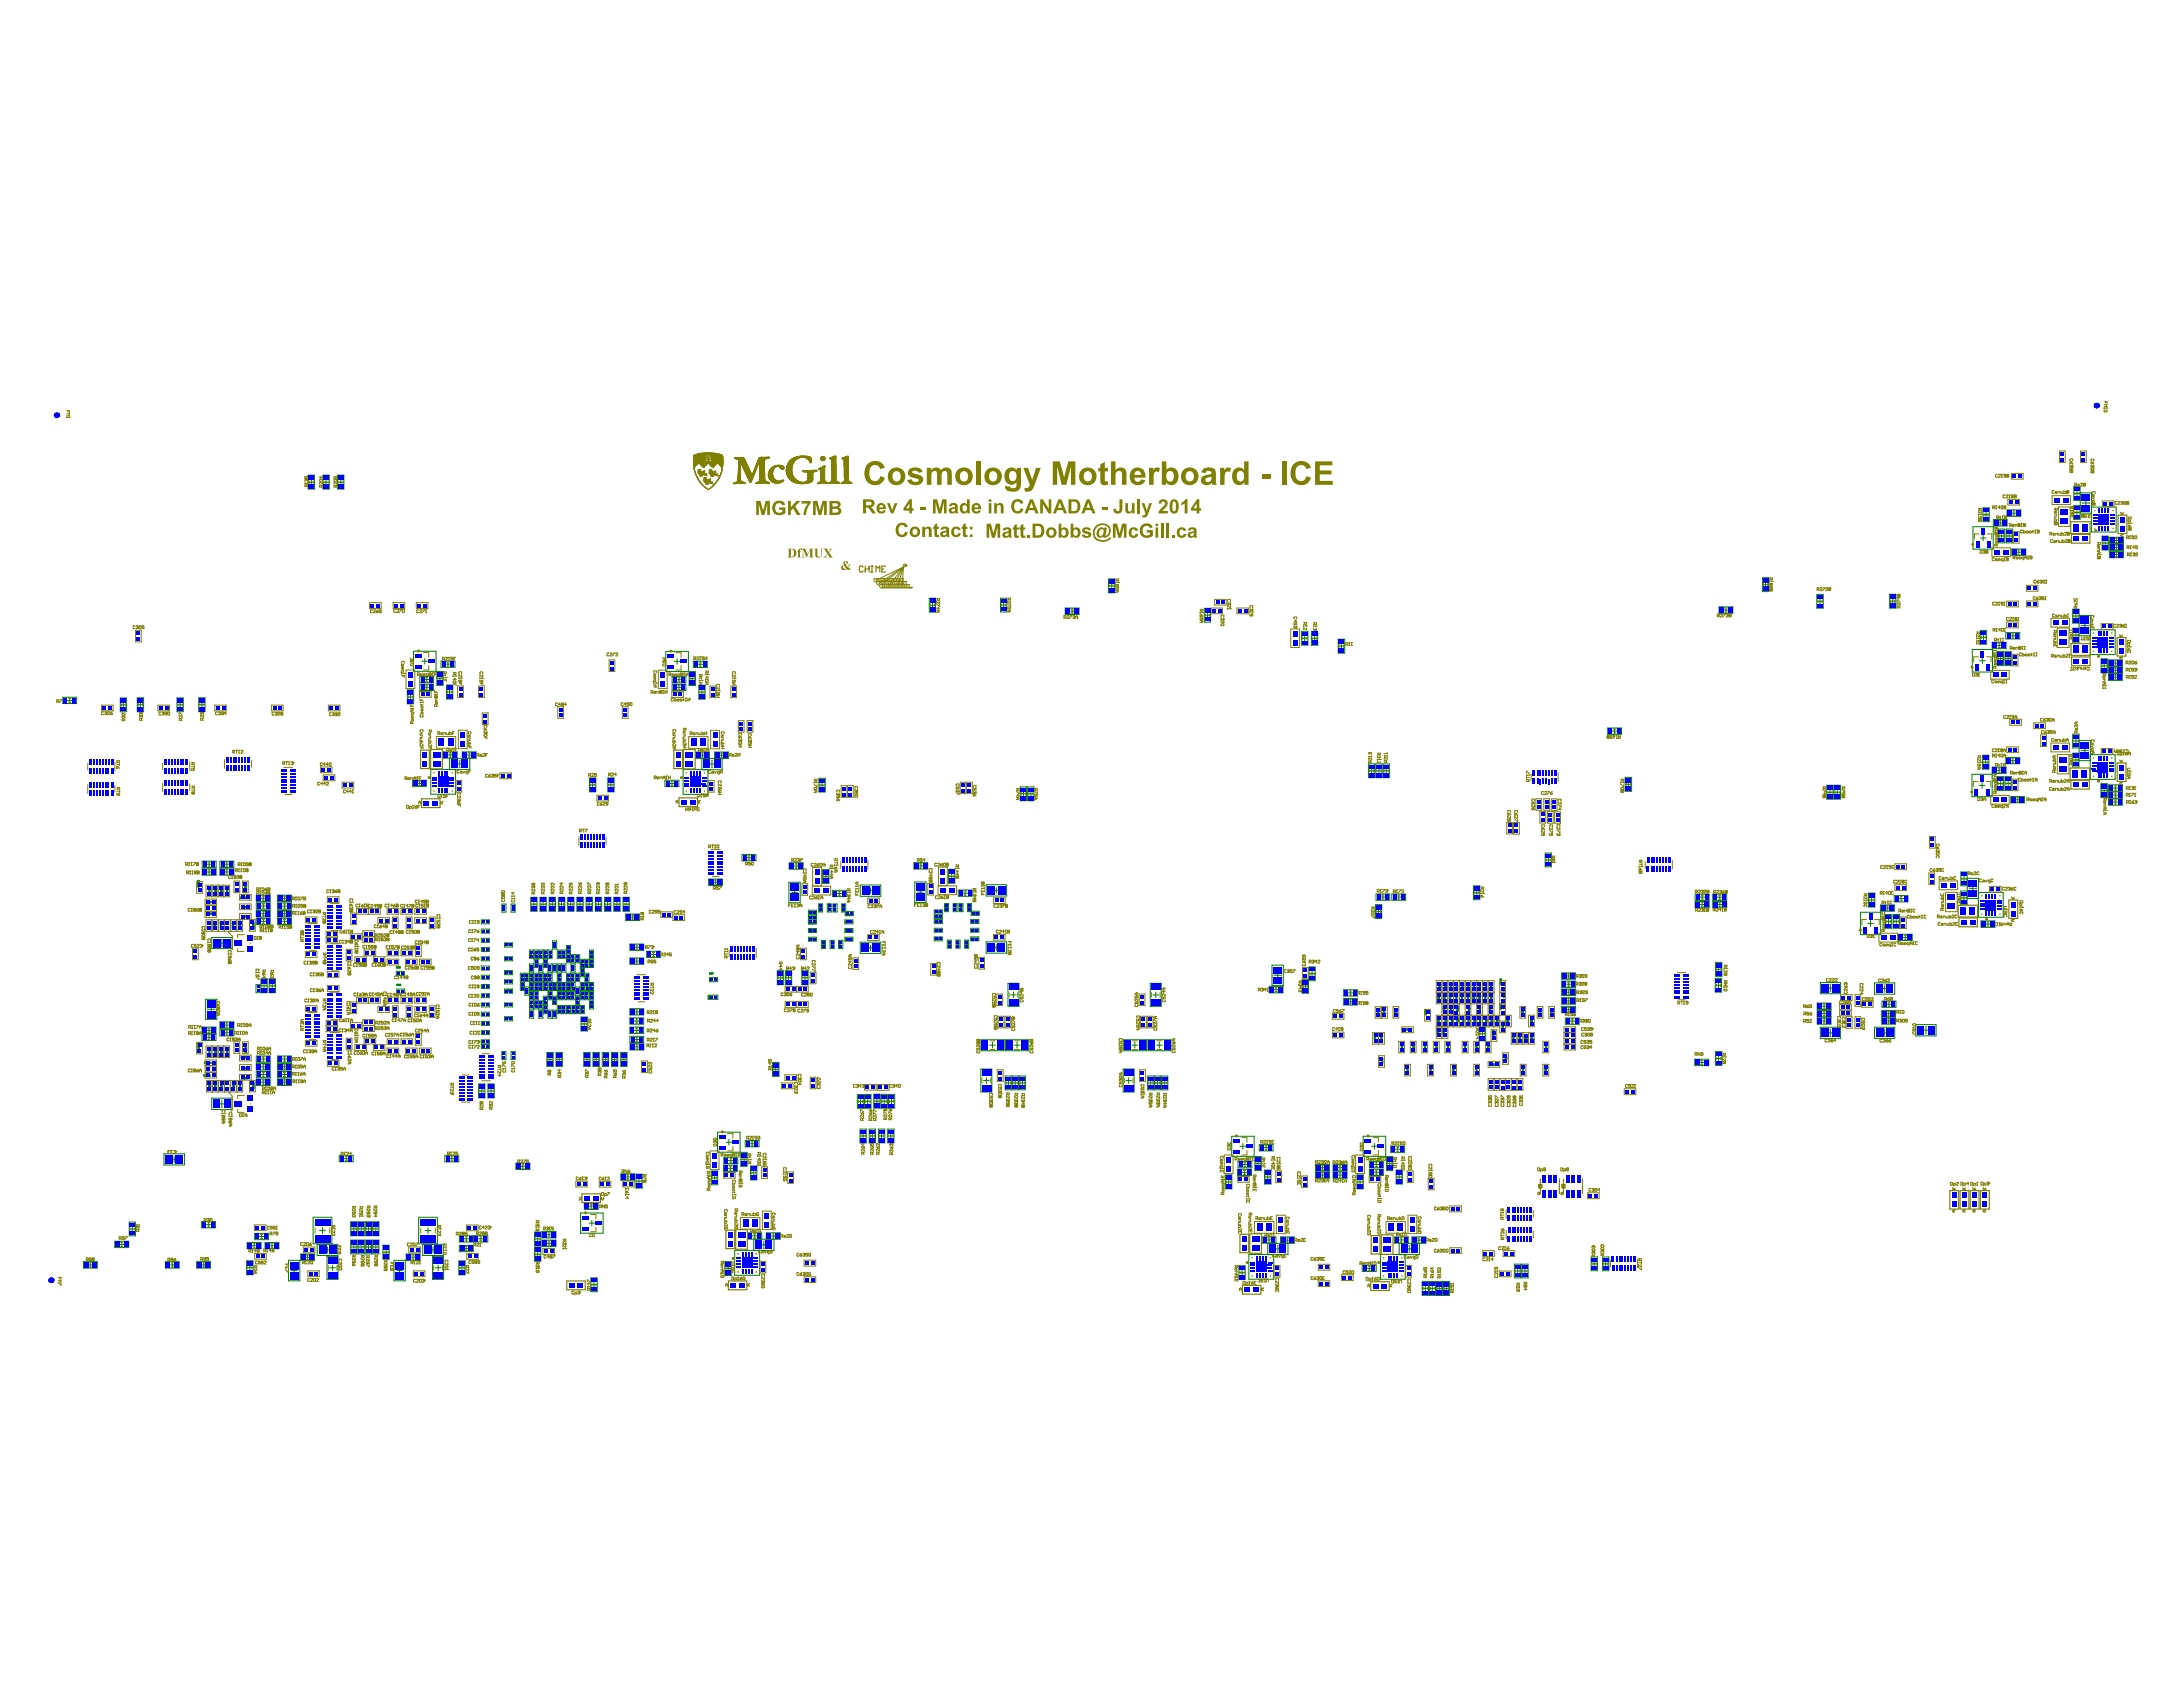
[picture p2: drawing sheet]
<svg xmlns="http://www.w3.org/2000/svg" width="279mm" height="216mm" viewBox="0 0 279 216" stroke-linecap="round" stroke-linejoin="round" font-family="sans-serif">
<g fill="none" stroke="#008000" stroke-width=".13">
<path d="M39.4 60.8h.8v1.8h-.8zM39.5 61.7h.7M39.9 61.4v.6M41.3 60.8h.8v1.8h-.8zM41.4 61.7h.7M41.7 61.4v.6M43.2 60.8h.8v1.8h-.8zM43.3 61.7h.7M43.6 61.4v.6M118.9 76.6h.8v1.7h-.8zM119 77.5h.7M119.4 77.1v.7"/>
<path d="M128.1 76.6h.8v1.7h-.8zM128.1 77.4h.7M128.5 77.1v.7M136.3 77.8h1.8v.8h-1.8zM136.9 78.2h.7M137.2 77.9v.7M141.9 74.1h.8v1.8h-.8zM141.9 75h.7M142.3 74.6v.7M154.1 77.9h.8v1.7h-.8zM154.2 78.7h.7M154.6 78.4v.7"/>
<path d="M220 77.7h1.8v.8h-1.8zM220.6 78.1h.7M220.9 77.7v.7M225.6 73.9h.8v1.8h-.8zM225.6 74.8h.7M226 74.5v.7M232.5 76.1h.9v1.7h-.9zM232.6 77h.7M232.9 76.6v.7M241.9 76.1h.8v1.7h-.8zM241.9 77h.7M242.2 76.6v.7"/>
<path d="M252.5 67.4h2.6v2.9h-2.6zM253.5 68.9h.7M253.8 65h.8v1.8h-.8zM253.8 68.5v.7M253.9 65.9h.6M254.2 65.5v.7M255.1 66.5h1.8v.8h-1.8zM255.7 66.9h.7M255.8 67.7h.8v1.8h-.8zM255.8 68.6h.7M256 66.5v.8M256.2 68.2v.7"/>
<path d="M256.8 67.7h.8v1.8h-.8zM256.8 68.6h.7M256.9 65.3h1.7v.8h-1.7zM257.2 68.2v.7M257.4 65.7h.7M257.5 70.3h1.8v.8h-1.8zM257.8 65.3v.7M258 70.7h.7M258.4 70.3v.7M265.3 78.8h.7M265.4 64.7h.8v1.8h-.8zM265.4 62.3h.8v1.7h-.8z"/>
<path d="M265.5 65.6h.7M265.5 63.2h.7M265.7 78.5v.7M265.8 65.2v.7M265.8 62.8v.7M266.1 79.7h-.8v-1.7h.8v4.2h-.8v-1.8h.8M266.1 78.8h1.4v5h3.2v-3.2h-3.2M266.6 64.4h.7M266.8 79.7v.7M267 64v.7M267.7 64.9h3.1v3.2h-3.1v-5h-1.4v2.6h1.4M268.9 66.5h.7"/>
<path d="M269 68.6h.9v1.8h-.9zM269.1 69.5h.7M269.3 66.1v.8M269.4 69.2v.6M270 70.6h1.8v.8h-1.8zM270 68.8h1.8v.8h-1.8zM270 69.7h1.8v.8h-1.8zM270.5 71h.7M270.5 70.1h.8M270.5 69.2h.8M270.9 70.6v.7M270.9 68.8v.7"/>
<path d="M270.9 69.7v.7M8 89.2h1.8v.8h-1.8zM8.6 89.6h.7M8.9 89.3v.7M15.4 89.3h.8v1.8h-.8zM15.5 90.2h.6M15.8 89.8v.7M17.6 89.3h.8v1.8h-.8zM17.6 90.2h.7M18 89.8v.7M22.7 89.3h.8v1.8h-.8zM22.7 90.2h.7"/>
<path d="M23.1 89.8v.7M25.4 89.3h.8v1.8h-.8zM25.5 90.2h.7M25.8 89.8v.7M52.1 88.3h.8v1.8h-.8zM52.2 89.2h.7M52.5 88.8v.7M52.8 99.9h1.8v.8h-1.8zM52.9 83.3h2.9v2.6h-2.9zM53.7 99.9v.7M53.7 86.6h1.8v.8h-1.8zM53.7 87.6h1.8v.8h-1.8z"/>
<path d="M54 84.6h.7M54.3 88h.7M54.3 87h.7M54.4 84.3v.7M54.6 86.6v.7M54.6 87.6v.7M55.9 85.9h.8v1.8h-.8zM56 86.8h.7M56.3 86.5v.7M56.4 84.6h1.8v.8h-1.8zM56.7 99.7v.7M56.7 96.2h1.8v.8h-1.8z"/>
<path d="M57 85h.7M57.1 87.7h.8v1.8h-.8zM57.2 88.6h.7M57.3 96.6h.7M57.3 84.7v.7M57.5 88.2v.7M57.6 96.3v.7M58.5 97.8h.7M58.8 97.4v.7M59.2 97v-.8h1.7v.8h-3.4v1.5M59.7 96.6h.7M60.1 96.3v.7"/>
<path d="M60.1 97v1.5h-5v3.1h3.2v-3.1M75.4 99.6h.9v1.7h-.9zM77.8 99.6h.8v1.7h-.8zM85.1 99.9h1.8v.8h-1.8zM85.2 83.4h2.9v2.5h-2.9zM86 99.9v.7M86 86.6h1.8v.8h-1.8zM86 87.6h1.8v.8h-1.8zM86.3 84.6h.7M86.6 88h.7M86.6 87h.7M86.7 84.3v.7"/>
<path d="M86.9 86.6v.7M86.9 87.6v.7M87.4 98.5h3.2v3.2h-3.2zM88.2 86h.8v1.7h-.8zM88.3 86.8h.7M88.6 86.5v.7M88.7 84.6h1.8v.8h-1.8zM89 99.7v.7M89 96.2h1.8v.8h-1.8zM89.3 85h.7M89.4 87.7h.8v1.8h-.8zM89.5 88.6h.7"/>
<path d="M89.6 96.6h.7M89.6 84.7v.7M89.8 88.2v.7M89.9 96.3v.7M90.8 97.8h.7M91.1 97.4v.8M91.5 97.1v-.9h1.7v.9h-3.4v1.4h2.6v-1.4M92 96.7h.7M92.3 96.3v.7M104.8 99.6h.8v1.8h-.8zM166.6 80.8h.8v1.8h-.8zM166.6 81.7h.7"/>
<path d="M167 81.3v.7M167.8 80.8h.9v1.8h-.9zM167.9 81.7h.7M168.3 81.3v.7M171.3 81.8h.8v1.8h-.8zM171.3 82.7h.7M171.7 82.4v.6M175.1 97.8h.8v1.7h-.8zM175.2 98.6h.7M175.6 98.3v.7M176.1 97.8h.8v1.7h-.8zM176.1 98.6h.7"/>
<path d="M176.5 98.3v.7M177 97.8h.8v1.7h-.8zM177.1 98.6h.7M177.4 98.3v.7M205.8 93.2h1.7v.8h-1.7zM206.3 93.6h.7M206.7 93.2v.7M208 99.5h.8v1.8h-.8zM252.4 99.1h2.6v2.9h-2.6zM252.4 83.1h2.6v2.9h-2.6zM253.4 84.6h.7M253.5 80.7h.8v1.7h-.8z"/>
<path d="M253.5 81.6h.7M253.7 84.2v.7M253.7 96.7h.8v1.7h-.8zM253.8 97.6h.7M253.9 81.2v.7M254.2 97.2v.7M255 98.2h1.8v.8h-1.8zM255 82.2h1.8v.8h-1.8zM255.5 82.6h.7M255.5 98.6h.7M255.6 99.4h.8v1.8h-.8zM255.6 83.4h.8v1.8h-.8z"/>
<path d="M255.7 84.3h.7M255.9 82.3v.7M255.9 98.2v.7M256 83.9v.7M256 99.9v.7M256.6 99.4h.8v1.8h-.8zM256.6 83.4h.8v1.8h-.8zM256.7 84.3h.7M256.7 81h1.8v.8h-1.8zM256.7 96.9h1.8v.8h-1.8zM257 83.9v.7M257 99.9v.7"/>
<path d="M257.3 97.3h.7M257.3 81.4h.7M257.6 81v.7M257.6 97v.7M265.3 97.3h.7M265.3 94.8h.7M265.3 81.3h.7M265.7 80.9v.7M265.7 94.5v.7M265.7 96.9v.7M266.1 95.7h-.8v-1.7h.8v4.2h-.8v-1.8h.8M266.1 94.8h1.4v4.9h3.2v-3.1h-3.2"/>
<path d="M266.1 97.3h1.4M266.1 81.4h1.4M266.5 96.1h.7M266.5 80.1h.7M266.8 95.7v.7M268.7 98.2h.8M268.7 82.2h.8M268.9 84.3h.8v1.8h-.8zM269 85.2h.7M269.1 81.8v.8M269.1 97.8v.7M269.3 84.9v.7"/>
<path d="M269.9 84.5h1.8v.8h-1.8zM269.9 85.4h1.8v.8h-1.8zM269.9 86.3h1.7v.8h-1.7zM270.4 86.7h.7M270.4 85.8h.7M270.4 84.9h.7M270.8 84.5v.7M270.8 85.4v.7M270.8 86.3v.7M25.3 112.9h.2M25.3 113.4h.2v.1h-.2zM25.3 112.9h.1"/>
<path d="M25.3 112.8v-.1h.2v.1M25.4 113.4h.1M25.4 113h.1l-.1 .1M25.4 113h-.1l.1 .1M25.4 113v.1M25.4 113.4v.1M25.5 113.2v.1l-.2-.1v.1M25.5 112.9h.1M25.9 110.2h1.8v.8h-1.8zM25.9 111.2h1.8v.8h-1.8zM26.4 110.6h.7M26.4 111.6h.7"/>
<path d="M26.6 116.9h-.2l.1 .1h.1M26.6 115.4h-.2l.1 .2 .1-.1M26.6 115.6h.1M26.6 116.8h.1M26.6 116.8v.2M26.6 116.8v.1M26.7 115.4h.1M26.7 115.4v.2M26.7 115.4h-.1M26.7 113.9l.1 .1 .1-.1M26.7 114.1l.1 .1 .1-.1M26.7 114.2h.2v.1l-.2 .1z"/>
<path d="M26.7 113.7h.2M26.7 113.7v.1M26.7 113.6v-.1h.1v.1M26.8 117h.1M26.8 110.3v.7M26.8 111.2v.8M26.8 114.2h.1M26.8 114.2v.1M26.8 116.9h.1M26.8 116.9v-.1l.1 .1M26.8 116.9v.1M26.8 115.5v-.1l.1 .1"/>
<path d="M26.8 115.5v.1l.1-.1M26.8 115.5h.1M26.8 113.7h.1M26.9 116.9v.1M26.9 113.7h.1M26.9 117h.1M26.9 117h.2M27 116.9h.1M27 116.9v-.1v.1M27 115.4h.1l-.1 .2M27 116.9l-.1 .1M27 116.9l.1 .1"/>
<path d="M27.1 117h.1M27.1 120h2.6v1.4h-2.6zM27.1 116.9h.1M27.2 115.5h.1M27.2 115.4h.1v.2h-.1zM27.2 116.9v-.1h-.1v.2h.2M27.2 116.9l.1 .1M27.3 117h.1M27.4 118.6h.2l-.1 .2h-.1zM27.4 118.2h.2M27.4 118.1v.1M27.4 118.5v.1"/>
<path d="M27.4 118.5h.2M27.4 118.1v-.1h.1v.1M27.5 118.6h.1M27.5 118.3h.1l-.1 .1M27.5 118.3h-.1l.1 .1M27.5 118.3v.1M27.5 118.6v.1M27.5 114.2h.2v.1l-.2 .1zM27.5 113.7v.1M27.5 113.7h.2M27.5 113.9v.1h.2v-.1h-.1v.1M27.5 113.6v-.1h.1v.1"/>
<path d="M27.5 118.1l.1 .1M27.5 118.5h.1M27.6 118.2h.1M27.6 118.5h.1M27.6 114.2h.1M27.6 114.2v.1M27.6 114.1h.1h-.2v.1M27.6 113.7h.1M27.7 113.7h.1M28.1 110.2h1.8v.8h-1.8zM28.1 111.2h1.8v.8h-1.8zM28.2 118.5l.2 .1v-.1"/>
<path d="M28.2 118.6h.2v.1h-.2zM28.2 118.1h.2M28.2 118.1v.1M28.2 118v-.1h.2v.1M28.2 118.3v.1h.2v-.1h-.1v.1M28.2 114.3h.2v.1h-.1zM28.2 113.7v.1M28.2 113.9v.1M28.2 114.1v.1M28.2 113.8h.2M28.2 114h.1M28.2 114.2h.1"/>
<path d="M28.3 113.7v-.2l.1 .1v.1M28.3 113.9h-.1M28.3 114.1h-.1M28.3 118.6h.1M28.3 118.6v.1M28.3 114.3h.1M28.3 113.9v.1M28.3 114.1v.1M28.3 114.3v.1M28.4 114.1v.1h-.1M28.4 113.9v.1h-.1M28.4 113.9h-.1"/>
<path d="M28.4 114.1h-.1M28.4 118.1h.1M28.4 113.7v.1M28.4 113.8h.1M28.7 110.6h.7M28.7 111.6h.7M29 114.4h.2h-.1M29 113.8v.1M29 113.8h.2M29 114.3h.1M29 114.4v.1M29 114v.1h.2v-.1h-.1v.1"/>
<path d="M29 113.8v-.2l.2 .1-.1 .1M29 114.2v.1M29 110.3v.7M29 111.2v.8M29.1 114.4h.1M29.1 114.3h-.1M29.1 114.2v.1M29.1 114.3h.1M29.1 114.4l-.1 .1M29.1 114.2l.1 .1h-.1M29.1 113.8h.1M29.2 113.8h.1"/>
<path d="M29.7 118.7h.2v.1h-.2zM29.7 118.5h.2v.1h-.1zM29.7 118.1v.1M29.7 118.2h.2M29.8 118.1v-.1h.1v.1M29.8 118.3v.1h.1v-.1h-.1v.1M29.8 118.7h.1M29.8 118.7v.1M29.9 118.1v.1M29.9 118.2h.1M30.6 118.6h.2l-.1 .2h-.1zM30.6 118.2h.2l-.1-.1v.1"/>
<path d="M30.6 118.3v.1h.1l.1-.1h-.1v.1M30.6 118v-.1h.1v.1M30.6 118.4v.2h.1l.1-.1-.1-.1v.2M30.7 118.6h.1M30.7 118.6v.1M30.9 114.8h-.1v.2h.1M31 117.2h-.1v.2l.1-.1M31.1 114.8h-.1v.1h.1v.1h-.1M31.1 117.4h.1M31.1 116.1h-.1v.1h.1M31.1 117.2h.1M31.1 117.2v.2"/>
<path d="M31.2 114.8h.1l-.1 .2zM31.2 116.2h.1M31.2 116h.1M31.2 116v.2M31.2 116v.1M31.3 114h.1M31.3 113.4h.2v.1h-.2zM31.3 114v.1M31.3 114.8h.2l-.1 .2zM31.3 114.1v.1h.2v-.1M31.4 116.1v.1v-.1M31.4 116.1h.1"/>
<path d="M31.4 116.1v-.1v.1M31.4 117.3h-.1v-.1h.1v.1h-.1M31.4 113.5h.1M31.4 113.8v.1h-.1l.2-.1v.1M31.4 113.6v.1l-.1-.1h.2M31.4 113.4v.1M31.5 117.2h.1M31.5 117.2v.2M31.5 114h-.2M31.5 114.9h.1M31.5 114.8h.2l-.1 .2h-.1zM31.6 117.3h.1"/>
<path d="M31.6 117.2h.1v.2h-.1zM31.6 116.1h-.1l.1-.1v.2M31.7 116.1h.1M31.7 116l.1 .1v.1h-.1zM32.3 118.8h.2v.1h-.1zM32.3 118.6v.1M32.3 118.6h.2M32.4 118.2v.2l.1-.1-.1-.1h.1v.2M32.4 118.2v-.2h.1v.2M32.4 118.4h.1v.2h-.1zM32.4 118.8h.1M32.4 118.8v.1"/>
<path d="M32.5 118.6h.1M32.8 114.6h1.8v.8h-1.8zM32.8 115.6h1.8v.8h-1.8zM32.8 116.5h1.8v.9h-1.8zM32.8 117.5h1.8v.8h-1.8zM33.3 117.9h.7M33.3 116.9h.7M33.3 115.9h.7M33.3 115h.7M33.7 114.6v.7M33.7 115.6v.7M33.7 116.6v.7"/>
<path d="M33.7 117.6v.7M35.5 114.6h1.8v.8h-1.8zM35.5 115.6h1.8v.8h-1.8zM35.5 116.5h1.8v.9h-1.8zM35.5 117.5h1.8v.8h-1.8zM36.1 117.9h.7M36.1 116.9h.7M36.1 116h.7M36.1 115h.7M36.4 114.6v.7M36.4 115.6v.7M36.4 116.6v.7"/>
<path d="M36.4 117.6v.7M53.3 100.3h.7M56.4 100.1h.7M61.6 117.7h1v.5h-1zM61.6 118.9h1v.5h-1zM64.2 115.7h.6v1h-.6zM65.4 115.7h.5v1h-.5zM67.9 114.8h.8v1.8h-.8zM68 115.7h.7M68.3 115.4v.7M69.1 114.8h.8v1.8h-.8zM69.2 115.7h.7"/>
<path d="M69.5 115.4v.7M70.3 114.8h.8v1.8h-.8zM70.3 115.7h.7M70.7 115.4v.7M71.5 114.8h.8v1.8h-.8zM71.5 115.7h.7M71.9 115.4v.7M72.7 114.8h.8v1.8h-.8zM72.7 115.7h.7M73 115.4v.7M73.8 114.8h.8v1.8h-.8zM73.9 115.7h.7"/>
<path d="M74.2 115.4v.7M75 114.8h.8v1.8h-.8zM75.1 115.7h.7M75.4 115.4v.7M75.5 100.4h.7M75.8 100.1v.7M76.2 114.8h.8v1.8h-.8zM76.3 115.7h.6M76.6 115.4v.7M77.4 114.8h.8v1.8h-.8zM77.4 115.7h.7M77.8 115.4v.7"/>
<path d="M77.8 100.4h.7M78.2 100.1v.7M78.6 114.8h.8v1.8h-.8zM78.6 115.7h.7M79 115.4v.7M79.7 114.8h.8v1.8h-.8zM79.8 115.7h.7M80.1 117h1.8v.8h-1.8zM80.1 115.4v.7M80.6 117.4h.7M81 117v.7M85.6 100.3h.7"/>
<path d="M88.7 100.1h.7M90.7 112.5h1.8v.8h-1.8zM91.2 112.9h.7M91.6 112.6v.7M95 109.4h1.8v.8h-1.8zM95.5 109.8h.7M95.9 109.4v.7M101 112.9h1.4v2.6h-1.4zM101 110.4h1.8v.8h-1.8zM101.3 114.2h.8M101.6 110.8h.6M101.7 113.8v.8"/>
<path d="M101.9 110.5v.7M103.5 119.9h1v.5h-1zM103.5 117.7h1v.5h-1zM103.5 118.8h1v.5h-1zM103.5 116.5h1v.5h-1zM103.5 117.1h1v.5h-1zM103.5 118.1h.1M103.5 118.2h.1M103.6 118.2h.1M103.6 119h-.1v.2h.1M103.7 118.1h.1l-.1 .1M103.7 116.7h-.1v.1h.1"/>
<path d="M103.7 119h.1l-.1 .2h.1M103.7 117.3h-.1v.1h.1M103.7 116.7h.2l-.2 .1h.2M103.7 117.3h.2M103.8 118.2h.1M103.9 117.3h.1M103.9 117.3l-.2 .1h.2M103.9 118.1h.1M103.9 118.1v.1M104 119.1h.1M104 119.1v.1h-.1M104 118h-.2v.1h.1"/>
<path d="M104 116.7h.1M104 119h-.1v.1h.1M104 118.1h.2M104 118.2h.1M104 116.7l.1 .1h-.2M104.1 116.7h-.2v.1l.1-.1M104.1 117.3h-.2v.1h.2h-.1h-.1M104.1 118.1h.1M104.1 118.1v.1M104.1 117.3h.2M104.1 116.8h.1M104.2 118.1h.1"/>
<path d="M104.2 116.7h.1M104.2 116.7v.1M104.2 118.1h-.1M104.2 116.7h-.1M104.2 119.1h-.1l.1-.1v.2M104.2 118.1v.1M104.2 118.1l.1-.1v.1M104.3 119.1h.1M104.3 117.3h.1M104.3 119.1v.1M104.3 119.1v-.1l.1 .1M104.3 117.3l-.2 .1h.2"/>
<path d="M104.3 116.8h.1M104.3 116.8v-.1l.1 .1M104.3 117.4h.1M104.3 117.4l.1-.1v.1M104.3 118.1v.1M104.4 119.1v.1M104.8 115.7h.5v1h-.5zM104.9 100.5h.7M104.9 116.1v.1l.2-.1v.1M104.9 115.9h.2v.1h-.1zM105 116.5v.1h.1v-.1M105 115.7v.2"/>
<path d="M105.1 115.7l-.2 .1 .2 .1M105.1 116.3v.1l-.2-.1 .1 .1M105.2 100.1v.7M105.3 111.3h.8v1.8h-.8zM105.3 112.2h.8M105.7 111.8v.7M105.9 115.7h.5v1h-.5zM106 115.9l.1 .1M106.1 116.5v.1l.1-.1M106.1 115.7v.1M106.1 116.1v.1l-.1-.1h.2M106.1 115.9l.1 .1h-.1z"/>
<path d="M106.2 115.7l-.2 .1h.2M106.2 116.3v.1l-.1-.1v.1M106.5 113.9h1.8v.8h-1.8zM106.6 115.7h.5v1h-.5zM106.8 116.5v.1h.1v-.1M106.8 116.2v.1l-.1-.1h.2M106.8 115.8v.1M106.9 115.8h-.2l.2 .1M106.9 116v.1l-.2-.1 .1 .1M106.9 116.3v.2l-.2-.1 .1 .1M107.1 114.4h.7M107.4 114v.7"/>
<path d="M107.7 115.7h.5v1h-.5zM107.9 116.5v.1h.1v-.1M107.9 116.1v-.2l.1 .1v.1M107.9 116.1v.1M107.9 116.3v.1M107.9 116.3h.1M107.9 116.1h.1M107.9 116.3l.1 .1v-.1M107.9 115.7v.2M107.9 115.9v.2M107.9 116.2h.1M108 116.1h.1"/>
<path d="M108 116.1l-.1 .1M108 116.1v.1M108 115.7l-.1 .1 .1 .1M108.1 117.7h1.1v.5h-1.1zM108.1 118.8h1.1v.5h-1.1zM108.1 119.9h1.1v.5h-1.1zM108.2 116.7h1v.5h-1zM108.2 117h.1M108.2 117.1v.1M108.3 117.1v.1M108.3 117.9h-.1v.2h.1M108.3 119h-.1v.2h.1"/>
<path d="M108.4 117.9h.1l-.1 .2h.1M108.4 117h.1M108.5 117v.1M108.5 117.1l-.1 .1M108.5 119h-.1l.1 .2h-.1M108.6 117h.1M108.6 117.1v.1M108.6 117.1h.1M108.7 117.1h.1M108.7 117.1v.1M108.7 119.1h-.1v-.1l.1 .2h-.1M108.7 118h-.1l.1-.1v.2"/>
<path d="M108.8 117.9l.1 .1M108.8 117h.1M108.8 117v.1M108.8 117.1h.1M108.8 117.1v.1M108.8 118h.1M108.8 118l.1 .1h-.1M108.9 117v.1M108.9 117.1h.1M108.9 117.1h-.1M108.9 117.1l-.1 .1M108.9 118h.1"/>
<path d="M108.9 119h-.1v.1h.1v.1h-.1M108.9 118h-.1M108.9 117.1h.2M108.9 119.1h.2M108.9 117.2l.1-.2 .1 .2M108.9 118v.1M108.9 119.1v.1M108.9 119.1l.1-.1 .1 .1M108.9 118h.2M108.9 118l.1-.1 .1 .1M109.1 118v.1M109.1 119.1v.1"/>
<path d="M110.1 113.3h2.6v1.4h-2.6zM111 114h.8M111.4 113.6v.8M117 110.4h1.7v.8h-1.7zM117.1 112.9h1.4v2.6h-1.4zM117.4 114.2h.8M117.5 110.8h.7M117.8 113.8v.7M117.9 110.5v.7M119.6 118.8h1v.5h-1zM119.6 119.9h1v.5h-1zM119.6 117.7h1v.5h-1z"/>
<path d="M119.6 116.5h1v.5h-1zM119.6 117.1h1v.5h-1zM119.8 117.3h-.2l.1 .1h.1M119.8 119h-.1v.1h.1M119.8 116.6h-.1v.2h.1M119.8 117.9h-.1v.2l.1-.1M119.8 117.3h.2M119.9 119h.1l-.1 .2h.1M119.9 117.9h.1l-.1 .2h.1M119.9 116.6h.1l-.1 .2h.1M120 117.3l-.2 .1h.2M120 117.3h.1"/>
<path d="M120.1 117.3h-.1l.1 .1h-.1M120.2 116.6h-.2l.2 .2h-.2M120.2 119h-.2v.1h.2h-.2M120.2 117.9h-.2v.1h.2l-.1 .1-.1-.1M120.2 117.3h.1M120.2 117.9h.2M120.3 116.6h.1M120.3 116.6l-.1 .2M120.3 116.6h-.1M120.3 118h.1M120.3 117.3l-.1 .1h.1M120.3 118v.1l-.1-.1"/>
<path d="M120.3 117.3h.1M120.4 117.9h.1M120.4 119.1h-.2l.1-.1v.2M120.4 117.9l-.1 .1M120.4 116.7h.1M120.4 117.4h.1M120.4 116.6h.1v.2h-.1zM120.4 119.1h.1M120.4 118h.1M120.4 119h.2v.1l-.2 .1zM120.4 117.9h.2l-.1 .2h-.1zM120.5 117.4h.1"/>
<path d="M120.5 117.3h-.1v.1h.1M120.5 117.3h.1M120.5 117.3v.1M120.9 115.6h.5v1.1h-.5zM121.1 115.7h.1v.1h-.1zM121.1 116.1v.1h.1l-.1-.1M121.1 116.5v.1h.1v-.1M121.2 115.8h.1M121.2 116.1h.1M121.2 116.1h-.1M121.2 115.7v.1M121.2 115.9h-.1v.1h.1"/>
<path d="M121.2 115.9h.1M121.2 115.9v.1M121.2 116.1v.1M121.2 116.3v.1l-.1-.1v.1M121.2 116h.1M121.2 116.2h.1M121.4 111.3h.8v1.7h-.8zM121.5 112.1h.7M121.8 111.8v.7M122 115.6h.5v1.1h-.5zM122.2 115.7v.1h.2v-.1h-.1M122.2 115.9l.1 .1"/>
<path d="M122.2 115.7h.1M122.2 116.4v.1h.2l-.1-.1M122.3 115.8h.1M122.3 116v.2l-.1-.1h.2M122.3 115.7v.1M122.3 115.9h.1l-.1 .1zM122.4 116.2v.1l-.2-.1v.1M122.7 113.9h1.7v.8h-1.7zM122.7 115.6h.6v1.1h-.6zM122.9 115.8l.2-.1v.2h-.2zM123 116.5v.1h.1v-.1M123 115.9h.1"/>
<path d="M123 116.1v.1h-.1h.2M123 115.8v.1M123.1 115.9v.2l-.1-.2v.2M123.1 116.3v.1l-.1-.1v.1M123.2 114.3h.7M123.5 114v.7M123.8 115.6h.6v1.1h-.6zM124 115.8l.2-.1v.2h-.2zM124 116.5v.1h.2v-.1M124.1 116.1h.1M124.1 116.1l-.1 .1M124.1 116.1v.1"/>
<path d="M124.1 115.9h.1M124.1 115.9v.2l-.1-.1 .2-.1v.2M124.1 116.2l.1-.1v.1M124.1 115.8v.1M124.1 116.2h.1M124.2 116.3v.1l-.1-.1-.1 .1M124.2 118.8h1.1v.5h-1.1zM124.2 117.7h1.1v.5h-1.1zM124.2 119.9h1.1v.5h-1.1zM124.3 116.6h1v.5h-1zM124.4 119h-.1v.2h.1M124.5 117.9h-.2l.1 .1h.1"/>
<path d="M124.5 116.8h-.1v.2h.1M124.5 117.9l.1-.1-.1 .2h.1M124.6 116.8h.1M124.6 119h-.1v.1h.1v.1h-.1M124.7 116.9l-.1 .1h.1M124.7 116.8v.1M124.8 117h.1M124.8 116.8h.1M124.8 119.1h-.1v-.1l.1 .2h-.1M124.8 116.9h.1M124.8 117.9h-.1l.1-.1v.2M124.9 116.9h.1"/>
<path d="M124.9 116.9v.1M124.9 116.9h-.1M124.9 117.9h.1M124.9 118h.1M124.9 117h.2M124.9 116.8v.1M124.9 119.1h.1M124.9 116.8h.2M125 119.1v.1h-.1M125 117.9h.1M125 116.9h.1M125 116.9h-.1"/>
<path d="M125 119h-.1v.1M125 117.9v.1M125 118h.1M125.1 119.1h.1M125.1 119h.1v.2h-.1zM125.1 116.8v.1M125.1 116.9v.1M125.1 116.9h-.1M125.1 117.9h.1M125.1 116.9h.1M125.2 117.9v-.1h-.1v.2h.1M125.2 117.9v.1"/>
<path d="M125.2 118h.1M125.2 116.9h.1M125.3 116.8v.1M125.3 116.9v.1M125.3 116.8h-.2v.2h.2M125.3 116.9h-.1M126.2 113.2h2.6v1.5h-2.6zM127.2 113.9h.7M127.5 113.6v.7M130.6 100.7h.8v1.8h-.8zM130.6 101.6h.8M131 101.2v.7"/>
<path d="M131.5 100.7h.8v1.8h-.8zM131.6 101.6h.7M131.9 101.2v.7M176 115.8h.9v1.7h-.9zM176.1 116.7h.7M176.1 114.4h1.8v.8h-1.8zM176.4 116.3v.7M176.6 114.8h.8M177 114.5v.7M178.1 114.4h1.8v.8h-1.8zM178.7 114.8h.7M179 114.5v.7"/>
<path d="M188.6 113.4h.8v1.7h-.8zM188.6 114.3h.7M189 113.9v.7M197.8 109.2h.8v1.7h-.8zM197.8 110.1h.7M198.2 109.7v.7M208.1 100.4h.7M208.4 100v.7M217 114.4h1.7v.8h-1.7zM217 115.4h1.7v.8h-1.7zM217.5 115.8h.7M217.5 114.8h.7"/>
<path d="M217.9 114.5v.7M217.9 115.4v.7M219.2 114.4h1.8v.8h-1.8zM219.2 115.4h1.8v.8h-1.8zM219.8 115.8h.7M219.8 114.8h.7M220.1 114.5v.7M220.1 115.4v.7M233.8 100.5h.8v1.8h-.8zM233.9 101.4h.7M234.2 101v.7M234.7 100.5h.9v1.8h-.9z"/>
<path d="M234.8 101.4h.7M235.2 101v.7M238.1 116.8h2.6v2.8h-2.6zM239 118.2h.8M239.2 114.3h.8v1.8h-.8zM239.2 115.2h.7M239.4 117.8v.8M239.5 114.8v.7M240.7 115.8h1.8v.8h-1.8zM241.2 116.2h.7M241.3 117h.8v1.8h-.8zM241.4 117.9h.7"/>
<path d="M241.6 115.9v.7M241.7 117.6v.7M242.3 117h.8v1.8h-.8zM242.3 117.9h.8M242.4 114.6h1.8v.8h-1.8zM242.7 117.6v.7M243 119.6h1.7v.8h-1.7zM243 115h.7M243.3 114.7v.7M243.5 120h.7M243.9 119.6v.7M251 114.9h.7"/>
<path d="M251 112.5h.7M251.4 114.6v.7M251.4 112.1v.7M251.8 113.4h-.8v-1.8h.8v4.2h-.9v-1.8h.9M251.8 115h1.4M251.8 112.4h1.4v5h3.2v-3.2h-3.2M252.1 113.7h.8M252.5 113.3v.8M253.3 100.5h.7M253.6 117.9h1.7v.8h-1.7zM253.7 100.2v.7M254.1 118.3h.7"/>
<path d="M254.4 117.9v.7M254.4 115.8h.8M254.8 115.4v.8M255.7 100.3h.7M256.7 100.3h.7M257.4 101.9h1.7v.8h-1.7zM257.9 102.4h.7M258.2 102v.7M268.9 100.3h.8v1.8h-.8zM269 101.2h.7M269.3 100.8v.7M269.9 100.4h1.8v.8h-1.8z"/>
<path d="M269.9 101.3h1.8v.8h-1.8zM269.9 102.2h1.7v.8h-1.7zM270.4 102.7h.7M270.4 101.8h.7M270.4 100.9h.7M270.8 100.5v.7M270.8 101.4v.7M270.8 102.3v.7M25.3 134.2h.2l-.2 .1M25.3 134h.2v.1h-.1zM25.3 133.7h.2M25.3 133.6v.1"/>
<path d="M25.4 133.6v-.1h.1v.1M25.4 133.8v.1M25.4 134.2v.1M25.4 133.8h-.1l.1 .1M25.4 133.8h.1l-.1 .1M25.5 133.6v.1M25.5 133.7h.1M25.9 131.4h1.7v.9h-1.7zM25.9 132.3h1.7v.9h-1.7zM26.2 137.6h-.1v.1h.1M26.3 137.7h.1M26.3 137.5h.1"/>
<path d="M26.3 137.5v.2M26.3 136h-.1v.1h.1M26.3 137.5v.1M26.3 127.9h1.5v2.6h-1.5zM26.3 136.1h.1M26.4 135.9h.1M26.4 135.9v.2M26.4 135.9l-.1 .1M26.4 131.9h.7M26.4 132.8h.7M26.5 137.6v.1h.1l-.1-.1M26.5 137.6v-.1v.1"/>
<path d="M26.5 137.6h.1M26.5 136v-.1l.1 .1M26.5 136h.1M26.5 136v.1l.1-.1M26.6 136h.1M26.6 137.6v.1h.1v-.1M26.6 137.6v-.1l.1 .1M26.6 137.6h.1M26.7 134.4l.1 .2 .1-.2M26.7 129.2h.7M26.7 134.3h.2M26.7 134.8l.2 .1-.2 .1"/>
<path d="M26.7 134.6l.1 .2 .1-.2M26.7 134.3v.1M26.7 138.7h.2M26.7 135.9h.1l-.1 .2M26.7 138.7v.1M26.7 139v.1M26.7 134.2v-.1h.2l-.1 .1M26.7 139.2h.2l-.2 .1M26.7 139.1h.2M26.7 138.6v-.1h.2v.1M26.7 131.5v.7M26.7 132.4v.7"/>
<path d="M26.7 138.9v.1M26.7 138.9h.1M26.7 139h.1M26.8 134.8v.2M26.8 138.9h.1M26.8 137.7l.1-.2v.2M26.8 137.6h.1M26.8 139.2v.1M26.8 138.9v.1M26.8 134.3h.1M26.8 139h.1M26.9 134.3h.1"/>
<path d="M26.9 138.9v.1M26.9 138.7h.1M26.9 139v.1M26.9 139.1h.1M26.9 136h.1M26.9 136v.1M26.9 136v-.1l.1 .1M27 136v.1M27 128.8v.7M27.5 139.3h.1l-.1 .1M27.5 138.7v.1M27.5 138.8h.1"/>
<path d="M27.5 138.7v-.2l.1 .1v.1M27.5 134.3h.2M27.5 134.3v.1M27.5 134.8l.2 .1-.2 .1M27.5 134.4v.2l.2-.1h-.1v.1M27.5 134.2v-.1h.2l-.1 .1M27.5 138.9h.1l-.1 .1M27.5 138.9v.1M27.5 139.3v.1M27.6 134.8v.2M27.6 139.1v.1l-.1-.1v.1M27.6 138.7v.1"/>
<path d="M27.6 138.8h.1M27.6 134.6v.2l-.1-.2v.2M27.6 134.3h.1M27.7 134.3h.1M28 120.7h.7M28.1 130.8h1.8v.8h-1.8zM28.1 131.8h1.8v.8h-1.8zM28.2 134.9l.2 .1h-.2M28.2 134.4h.1M28.2 134.4h.2M28.2 138.7h.2M28.2 139l.2 .1v-.1"/>
<path d="M28.2 138.7h.1M28.2 139.2l.2 .1h-.2M28.3 134.3v-.1h.1v.1M28.3 134.7v.1l.1-.1h-.1v.1M28.3 134.5v.2l.1-.1h-.1v.1M28.3 138.6v-.1h.1v.1M28.3 138.8v.1h.1v-.1M28.3 134.9v.1M28.3 139.2v.1M28.4 138.8l-.1 .1M28.4 138.8h.1M28.4 134.4h.1"/>
<path d="M28.4 120.3v.8M28.4 138.7h.1M28.7 132.2h.7M28.7 131.2h.7M29 134.5h.2M29 135h.2l-.2 .1M29 134.4v.1M29 134.6v.1h.2l-.1-.1M29 134.4v-.2l.2 .1-.1 .1M29 134.8v.1M29 134.9h.1M29 130.8v.7"/>
<path d="M29 131.8v.7M29.1 134.8v.1M29.1 135v.1M29.1 134.9h.1M29.1 134.9h-.1M29.1 134.6v.1M29.1 134.6h.1M29.1 134.4l.1 .1M29.2 134.5h.1M29.8 139.2l.2 .1-.2 .1M29.8 139.1h.2v.1h-.2zM29.8 138.7v.1"/>
<path d="M29.8 138.7h.2M29.8 138.6v-.1l.2 .1M29.8 138.9v.1l.2-.1h-.1v.1M29.9 139.2v.2M30 138.7h.1M30.6 138.8h.2l-.1-.1v.2M30.6 139.3l.2 .1h-.2M30.7 138.9v.1l.1-.1h-.1v.1M30.7 138.7v-.2l.1 .1v.1M30.7 139.1v.1l.1-.1h-.1v.1M30.7 139.3v.1M31 135.3h-.1v.1h.1"/>
<path d="M31 137.9h-.1v.2l.1-.1M31.1 136.7h-.1v.1h.1M31.1 138.1h.1M31.1 137.9h.1M31.1 137.9v.2M31.2 135.2h-.2v.1h.2l-.1 .1h-.1M31.2 136.6h.1M31.2 136.6v.2M31.2 136.6v.1M31.2 135.3h.2l-.1 .1zM31.2 137.9h.2l-.1 .2-.1-.1M31.2 138h.2"/>
<path d="M31.2 137.9v.1M31.3 136.8h.1M31.3 136.7h.1M31.3 136.7v.1M31.4 134.5h.1M31.4 134.6v.1h.1v-.1M31.4 136.7v.1M31.4 135.3h.1v.1zM31.4 138.1h.1M31.4 136.7h.1M31.4 136.8h.1M31.5 134.3l-.1 .1 .1-.1v.1"/>
<path d="M31.5 134.1v.1l-.1-.1h.1M31.5 133.9v.1M31.5 137.9h.1M31.5 137.9v.2M31.5 137.9h-.1M31.5 134.5h.1M31.5 133.9l-.1 .1h.1M31.6 138.1l.1-.2v.2M31.6 138h.1M31.6 135.4l.1-.2v.2M31.6 135.3h.1M31.6 136.7h-.1l.1-.1v.2"/>
<path d="M31.7 136.7h.1M31.7 136.8l.1-.2v.2M32.3 139.1v.1M32.3 139.1h.2M32.3 139.2l.2 .1-.2 .1M32.4 138.7v.1v-.1h.1v.1M32.4 138.9h.1v.1h-.1zM32.4 138.6v-.1l.1 .1M32.4 139.2v.2M32.5 139.1h.1M32.8 126h.5v1h-.5zM32.8 135.1h1.8v.8h-1.8z"/>
<path d="M32.8 136.1h1.8v.8h-1.8zM32.8 137.1h1.8v.8h-1.8zM32.8 138.1h1.8v.8h-1.8zM33.3 137.5h.7M33.3 138.5h.7M33.3 136.5h.7M33.3 135.5h.7M33.4 125.3h.8v1.7h-.8zM33.5 126.2h.7M33.7 135.2v.7M33.7 136.2v.7M33.7 137.2v.7"/>
<path d="M33.7 138.1v.8M33.8 125.8v.7M34.5 125.3h.8v1.7h-.8zM34.5 126.2h.7M34.8 125.8v.7M35.5 135.1h1.8v.8h-1.8zM35.5 136.1h1.8v.8h-1.8zM35.5 137.1h1.8v.8h-1.8zM35.5 138.1h1.8v.8h-1.8zM36.1 137.5h.7M36.1 138.5h.7M36.1 136.5h.7"/>
<path d="M36.1 135.5h.7M36.4 135.2v.7M36.4 136.2v.7M36.4 137.2v.7M36.4 138.1v.8M50.7 124.3h1.1v.5h-1.1zM50.8 126.6h1v.5h-1zM50.9 123.7h-.2l.1 .2h.1M50.9 126h-.1v.1h.1M50.9 123.7h.1l-.1 .2h.1M51 126h.1M51.1 126l-.1 .1h.1"/>
<path d="M51.1 126h.1M51.2 126h.1M51.2 126.1h.1M51.2 126v.1M51.2 123.8h.1M51.2 123.8v.1h-.1M51.2 123.7h-.1v.1h.1M51.3 126.1h.1M51.3 126h.1M51.3 126v.1M61.3 138.7h.8v1.8h-.8zM61.3 139.6h.7"/>
<path d="M61.6 126h1v.5h-1zM61.6 128.4h1v.5h-1zM61.6 122.5h1v.5h-1zM61.6 133.7h1v.5h-1zM61.6 120.1h1v.5h-1zM61.6 121.3h1v.5h-1zM61.6 123.6h1v.5h-1zM61.6 124.8h1v.5h-1zM61.6 127.2h1v.5h-1zM61.6 129.5h1v.5h-1zM61.6 130.7h1v.5h-1zM61.6 131.9h1v.5h-1z"/>
<path d="M61.6 133.1h1v.5h-1zM61.7 139.3v.7M62.5 138.7h.8v1.8h-.8zM62.5 139.6h.7M62.9 139.3v.7M64.2 134.6h.6v1h-.6zM64.6 120.7h1v.5h-1zM64.6 122.5h1v.5h-1zM64.6 124.2h1v.5h-1zM64.6 125.4h1v.5h-1zM64.6 126.6h1v.5h-1zM64.6 128.4h1v.5h-1z"/>
<path d="M64.6 130.1h1v.5h-1zM65 126.7h-.2l.1 .1h.1M65 125.5h-.2l.1 .2 .1-.1M65 130.2h-.2l.1 .2 .1-.1M65 122.5h-.2v.2h.2M65 120.8h-.2l.1 .1h.1M65 128.5h-.2v.1h.2M65 124.3h-.2l.1 .2 .1-.1M65 124.3h.2l-.1 .2-.1-.1M65 124.3h.1M65 126.8h.1M65 124.3l.2 .1"/>
<path d="M65 120.9h.1M65.1 126.7h.1M65.1 120.7h.1M65.1 125.6v.1v-.1M65.1 125.6h.1M65.1 128.5h.1M65.1 122.6h.1M65.1 122.6v-.1h.1l-.1 .1M65.1 128.5v-.1v.1M65.1 122.6v.1v-.1M65.1 125.6v-.1v.1M65.1 128.5v.1h.1l-.1-.1"/>
<path d="M65.1 120.7v.2M65.1 126.7v.1M65.1 126.7h-.1M65.1 120.7l-.1 .1M65.2 130.2h-.2l.2 .1h-.2M65.2 126.8h.1M65.2 120.9h.1M65.2 126.7h.1M65.2 120.7h.1M65.2 122.6l.1 .1h-.1zM65.2 130.2h.1v.2zM65.2 120.7v.2"/>
<path d="M65.2 126.7v.1M65.2 124.5h.1M65.2 120.7v.1M65.2 124.3h.1M65.2 125.6v.1l.1-.1M65.2 125.6h.1M65.2 125.6v-.1l.1 .1M65.2 124.3v.2M65.3 126.7h.2l-.2 .1M65.3 128.5h-.1l.1-.1v.2M65.3 120.8h.2l-.1 .1zM65.3 122.5l-.1 .1"/>
<path d="M65.4 134.6h.5v1h-.5zM65.4 130.3h.1M65.4 130.3v-.1l.1 .1M65.4 130.3v.1l.1-.1M66.6 125.7h.5v1.1h-.5zM66.6 124.6h.5v1h-.5zM66.7 125.2h.1M66.7 125.2h.2M66.8 126.4h.1M66.8 126.1h.1l.1 .1h-.2zM66.8 125.3v.1h.1v-.1M66.8 126.4h.2"/>
<path d="M66.8 126.4v.2l.2-.1-.1-.1M66.8 125.9h.1M66.8 125.9v.1M66.8 125.9l.2 .1v-.1M66.9 124.8v.1l-.1-.1v.1M66.9 124.9v.2l-.1-.2v.2M66.9 125.2h.1M67 126.3v.1M67.2 124.6h.5v1h-.5zM67.2 126.3h.5v1.1h-.5zM67.3 126.8h.1M67.3 125.1h.1"/>
<path d="M67.3 125h.1M67.3 125.1h.2M67.3 126.8h.2M67.3 124.7v.2h.1v-.2l.1 .1v.1M67.3 125h.2M67.3 125.1l.1 .1M67.4 126.9v.1h.1v-.1M67.4 125.2v.2h.1v-.2M67.4 126.5h-.1l.1 .1M67.4 126.5h.1l-.1 .1M67.4 126.5v.1M67.5 124.9v.1"/>
<path d="M67.5 125.1v.1M67.5 126.7v.1M67.8 128.1h.5v1h-.5zM67.8 126.9h.5v1h-.5zM67.8 125.7h.5v1.1h-.5zM67.8 124.6h.5v1h-.5zM67.8 121.6h.5v1h-.5zM67.8 123.4h.5v1h-.5zM67.8 129.3h.5v1h-.5zM67.9 128.6h.1M67.9 128.3h.1M67.9 121.9v.1v-.1h.1v.1"/>
<path d="M67.9 128.6v.1M67.9 128.7v.1h.1v-.1M67.9 129.9v.1h.1v-.1M67.9 129.5l.1 .1-.1 .1zM67.9 128.4l.1 .1h-.1zM67.9 122.2v.2l.1-.1v-.1M67.9 127.5h.1M67.9 124h.1M67.9 129.7v.1v-.1h.1v.1M67.9 127.1h.2v.1h-.1zM67.9 127.5h.2M67.9 122.1v.1v-.1"/>
<path d="M67.9 122.1h.1h-.1M67.9 122.1h.1M67.9 127.3h.2l-.1 .1zM67.9 124h.2M67.9 124l.1 .1M68 123.8l.1 .1h-.1zM68 124.1v.2l.1-.1v-.1M68 127.6v.1h.1v-.1M68 126.1v-.1l.2 .1M68 125.2v.1h.2l-.1-.1M68 126.3v.2l.2-.1-.1-.1M68 126.3v-.2l.2 .1-.1 .1"/>
<path d="M68 126.3h.1M68 124.8h.1M68 124.8v.1M68 123.6v.1h-.1l.1-.1h.1v.1M68 124.8l.1 .1M68 128.6v.1M68.1 125l-.1 .1v-.1h.1v.1M68.1 124.9h.1h-.1M68.1 126.1l-.1 .2M68.1 124.9h.1M68.1 124v.1M68.1 127.5h.1"/>
<path d="M68.4 128.1h.5v1h-.5zM68.4 126.9h.5v1h-.5zM68.4 125.7h.5v1.1h-.5zM68.4 124.6h.5v1h-.5zM68.4 122.8h.5v1h-.5zM68.4 121.6h.5v1h-.5zM68.4 128.5v.2h.1v-.2l.1 .1v.1M68.4 122v-.1l.2 .1M68.4 128.2l.1 .1M68.5 128.7v.1h.1v-.1M68.5 122.2v.2h.1v-.2M68.5 125v.1l.2-.1v.1"/>
<path d="M68.5 122.1h-.1h.1M68.5 122.1h.1v.1l-.1-.1M68.5 128.4h-.1l.1 .1M68.5 128.4h.1l-.1 .1M68.5 128.2l.1 .1h-.1zM68.5 122.1h.1M68.5 128.4v.1M68.5 123.3h.1M68.5 123.1h.1M68.5 126.3v.1h.2v-.1M68.5 127.6v.1l.2-.1M68.5 125.2v.1h.2v-.1"/>
<path d="M68.5 123.1h.2M68.5 123.1l.1 .1M68.5 122.9l.1 .1M68.5 123.3h.2M68.6 123.4v.1h.1v-.1M68.6 127.4v.1h-.1l.2-.1v.1M68.6 127.2v.1l-.1-.1h.2M68.6 124.8v.1h-.1v-.1h.2v.1M68.6 125.9v.1h-.1v-.1h.2v.2M68.6 126.2h.1h-.1M68.6 126.2h-.1v.1l.1-.1M68.6 126.2h.1"/>
<path d="M68.6 122.9h.1v.1zM68.7 123.1v.1M68.7 123.3h.1M69 128.1h.5v1h-.5zM69 125.7h.5v1.1h-.5zM69 124.6h.5v1h-.5zM69 121.6h.5v1h-.5zM69 123.4h.5v1h-.5zM69 129.3h.5v1h-.5zM69 122.2v-.2l.2 .2M69 121.9l.1 .1M69.1 122.2v.2l.1-.1v-.1"/>
<path d="M69.1 128.4h.1l.1 .1h-.2zM69.1 128.2l.1 .1M69.1 128.6v.1h.1v-.1h.1l-.1 .1M69.1 124.9v-.1l.2 .1M69.1 124.9v.2l.2-.1v.1M69.1 128.8v.1h.1v-.1M69.1 126.1l.1 .2M69.1 129.6h.2v.1h-.1zM69.1 126.3v.2l.2-.1v-.1M69.1 123.9v-.1l.2 .1M69.1 129.4v.1h.1v-.1h.1v.1M69.1 123.7l.2-.1v.1h-.1z"/>
<path d="M69.1 121.9l.1 .1zM69.1 129.8v.1h.1v-.1h.1v.1M69.1 125.1v.1h.2v-.1M69.2 126h.1M69.2 128.2l.1 .1h-.1zM69.2 126l-.1 .1M69.2 124v.1h.1v-.1M69.2 130v.1l.1-.1M69.2 126.2h.1l-.1 .1zM69.2 126h.1v.1M69.5 127.5h.6v1h-.6zM69.5 128.7h.6v1h-.6z"/>
<path d="M69.5 125.7h.6v1.1h-.6zM69.5 124.6h.6v1h-.6zM69.5 122.8h.6v1h-.6zM69.5 121.6h.6v1h-.6zM69.6 122v.2h.1v-.2h.1v.2M69.6 127.9v-.1l.2 .1M69.6 121.7l.1 .1M69.7 128.1v.2h.1v-.2M69.7 122.2v.2h.1v-.2M69.7 126h.1M69.7 126.3v-.2l.2 .2M69.7 126h.2"/>
<path d="M69.7 126v.1M69.7 125l.1 .1M69.7 127.9h.1M69.7 126.3v.1h.1v-.1M69.7 127.9v.2M69.7 127.9v.1M69.7 128l.1-.1v.2M69.7 121.7h.1v.1zM69.7 125.2v.1h.1v-.1M69.7 121.9v.1l-.1-.1h.2v.1M69.7 128h.1M69.7 129.3v.1h.2v-.1"/>
<path d="M69.7 128.9v.1M69.7 128.9h.1M69.7 129h.1M69.8 124.8v.1l-.1-.1h.2M69.8 125v.1zM69.8 128.9h.1M69.8 123.4v.1h.1v-.1M69.8 129.1v.1l-.1-.1h.2M69.8 129h.1M69.8 128.9v.1M69.8 123.2h.1M69.8 123.2h-.1l.1 .1"/>
<path d="M69.8 123.2h.1v.1M69.8 123.2v.1M69.9 128.9v.1M69.9 126v.1M69.9 123v.1h-.2h.1M70 134.7h.8v1.8h-.8zM70 135.6h.7M70.1 126.9h.6v1h-.6zM70.1 125.7h.6v1.1h-.6zM70.1 121.6h.6v1h-.6zM70.1 123.4h.6v1h-.6zM70.1 129.3h.6v1h-.6z"/>
<path d="M70.1 124.5h.6v1.1h-.6zM70.2 127.4v.1l.2-.1v.1M70.2 127.1v-.1l.2 .1M70.2 127.6v.1l.2-.1M70.3 129.5l.1 .1M70.3 129.9v.1h.2l-.1-.1M70.3 126.2l.1 .1M70.3 127.2v.1h-.1v-.1h.2v.1M70.3 126.4v.1l.2-.1h-.1M70.3 122.2v.1h.2l-.1-.1M70.3 124v.1h.2v-.1M70.3 125.1v-.2l.2 .2"/>
<path d="M70.4 123.6h.1M70.4 129.7v.1l-.1-.1h.2M70.4 129.5l.1 .1h-.1zM70.4 123.6l-.1 .1M70.4 123.6v.1M70.4 126l-.1 .1v-.1h.1v.1M70.4 125.1v.1h.1v-.1M70.4 123.6h.1v.1M70.4 126.2v.1zM70.4 135.2v.7M70.4 124.7v.2l-.1-.1 .2-.1v.2M70.5 121.8v.2l-.2-.2v.2"/>
<path d="M70.5 122v.2l-.2-.2v.2M70.5 123.8v.1l-.1-.1-.1 .1M70.5 125.1h.1M70.7 127.5h.5v1h-.5zM70.7 120.4h.5v1.1h-.5zM70.7 125.7h.5v1.1h-.5zM70.7 123.4h.5v1h-.5zM70.7 129.3h.5v1h-.5zM70.9 126.2v.1v-.1h.1v.1M70.9 129.7v-.2l.2 .2M70.9 127.7v.2h.1v-.2v.2M70.9 126.4v.1h.1v-.1"/>
<path d="M70.9 129.9v.1h.1v-.1M70.9 120.7v-.1l.2 .1M70.9 128.1v.1h.1v-.1M70.9 121v.1h.1v-.1M70.9 123.6h.1M70.9 123.6h.2M70.9 123.6l.1 .1M70.9 127.9h.1M70.9 121.2v.1h.2v-.1M70.9 126.1h.1M70.9 126.1h.1h-.1M70.9 127.9v.2"/>
<path d="M70.9 127.9l.1 .1M71 121h.1v.1M71 129.7v.1l-.1-.1h.2M71 128v-.1v.2M71 121h.1M71 128h.1M71 123.7v.1M71 123.9v.1h.1v-.1M71 123.7h.1M71 120.8h.1l-.1 .1M71 120.8h-.1l.1 .1M71 120.8v.1"/>
<path d="M71.1 123.7h-.1M71.1 123.7h.1M71.1 123.7v.1M71.1 123.6v.1M71.2 134.7h.8v1.8h-.8zM71.2 135.6h.7M71.3 128.7h.5v1h-.5zM71.3 126.9h.5v1h-.5zM71.3 125.7h.5v1.1h-.5zM71.3 124.6h.5v1h-.5zM71.3 121.6h.5v1h-.5zM71.3 123.4h.5v1h-.5z"/>
<path d="M71.4 127.5h.1M71.4 127.3v-.1l.2 .1M71.4 124.8h.1l.1 .1h-.2zM71.4 127.5h.2M71.4 125l.1 .1M71.4 127.6v.1l.2-.1h-.1M71.4 125.2v.1h.2l-.1-.1M71.4 123.8v.1M71.4 123.9h.1M71.4 123.6l.1 .1M71.5 123.8h.1M71.5 124h-.1"/>
<path d="M71.5 123.8h-.1M71.5 129.3h.1M71.5 129.3h.2M71.5 125l.1 .1h-.1zM71.5 126.1v.1h.1v-.1h.1v.1M71.5 129.4v.1h.2l-.1-.1M71.5 126.3l.1 .1M71.5 123.8h.1v.1M71.5 123.7h.1h-.1zM71.5 123.8v.1M71.5 126.5v.1h.2v-.1M71.5 122.2v.1h.2v-.1"/>
<path d="M71.6 127.4v.1M71.6 129v.1h-.1h.2M71.6 135.2v.7M71.6 124v.1h-.1l-.1-.1M71.6 126.3l.1 .1h-.1zM71.6 121.8v.1l-.1-.1h.2M71.7 129.2v.1M71.7 122v.1l-.2-.1v.1M71.9 128.7h.5v1h-.5zM71.9 126.9h.5v1h-.5zM71.9 125.7h.5v1.1h-.5zM71.9 121.6h.5v1h-.5z"/>
<path d="M71.9 123.4h.5v1h-.5zM72 123.7h.1M72 123.8v.1M72 123.9h.1M72 123.8h.1M72 123.6l.2 .1M72 123.6v.1M72 124h.1M72.1 122.1h.1M72.1 121.9v.1l.1-.1v.1M72.1 129.2v-.1l.1 .1M72.1 122.1v.1"/>
<path d="M72.1 123.8h.1M72.1 126.2l.1 .2M72.1 126.1l.1 .1M72.1 129.3v.1h.1v-.1M72.1 122.2v.1h.1v-.1M72.1 126.4v.1h.2l-.1-.1M72.1 127.3l.1 .2M72.1 128.9h.1M72.1 128.9v.2M72.1 123.6l-.1 .1M72.1 128.9v.1M72.1 123.8v.1"/>
<path d="M72.1 123.8h.1v.1M72.1 127.5v.2h.2v-.2M72.1 129h.1v.1M72.1 129h.1M72.2 126.3h.1l-.1 .1zM72.2 126.1h.1l-.1 .1zM72.2 124v.1h-.2v-.1M72.2 127.4l.1-.1v.2zM72.2 127.2h.1v.1h-.1M72.2 127.2h-.1l.1 .1M72.2 127.2v.1M72.2 122.1v.1"/>
<path d="M72.5 128.7h.5v1h-.5zM72.5 126.9h.5v1h-.5zM72.5 125.7h.5v1.1h-.5zM72.5 124.6h.5v1h-.5zM72.5 122.2h.5v1h-.5zM72.5 121h.5v1h-.5zM72.6 125.1v-.1l.2 .1M72.6 129.3v.1h.1v-.1M72.6 125.2v.1h.2l-.1-.1M72.6 121.3h.1M72.6 121.3h.2M72.6 127.5v-.2l.2 .2"/>
<path d="M72.6 121.3v.2h.1v-.1M72.6 127.3v-.1l.2 .1M72.7 127.5v.2h.1v-.2M72.7 124.8v.1l-.1-.1h.2M72.7 126.2v-.1l.2 .1M72.7 129.1v.2l-.1-.1h.2M72.7 121.5v.2h.1v-.2M72.7 126.2l.1 .2M72.7 121.4l.1-.1v.2M72.7 122.8v.2h.1v-.2M72.7 126.4v.1h.1v-.1M72.7 121.4h.1"/>
<path d="M72.7 122.6h.1M72.7 122.6v.2M72.7 122.6l.1 .1M72.8 126.3h.1l-.1 .1zM72.8 122.7v-.1v.2M72.8 122.5h-.1h.1M72.8 122.5h.1l-.1 .1v-.1M72.8 128.9v.2l-.2-.2v.2M72.8 122.5h.1M72.8 122.7h.1M72.8 121.2v.1M73.1 128.7h.5v1h-.5z"/>
<path d="M73.1 126.9h.5v1h-.5zM73.1 125.7h.5v1.1h-.5zM73.1 124.6h.5v1h-.5zM73.1 122.2h.5v1h-.5zM73.1 123.4h.5v1h-.5zM73.2 126.3v-.1l.1 .1M73.2 126.4v.1h.1v-.1M73.2 127.3l.1 .1M73.2 124.8h.1M73.2 124.8h.2M73.2 124.8l.1 .1M73.2 124.9l.1 .2"/>
<path d="M73.2 127.1h.1M73.2 127.5v.1h.2l-.1-.1M73.2 127.1v.2M73.3 125.1v.1h.1v-.1M73.3 127.1l.1 .2v-.2M73.3 129.3v.1h.1v-.1M73.3 123.8v.1h.1v-.1h.1l-.1 .1M73.3 123.6l.1 .1M73.3 122.8v.1l.2-.1h-.1M73.3 124v.1h.1v-.1M73.3 125h.1l-.1 .1zM73.3 127.3h.1"/>
<path d="M73.3 129.1v.1l-.1-.1h.2M73.3 128.9v.1h-.1l.2-.1v.2M73.3 127.3v.1M73.3 126.3h.1M73.3 126v.1l-.1-.1v.1M73.3 127.3l.1 .1h-.1M73.4 122.6v.1h-.1l.1-.1v.1M73.4 123.6v.1zM73.4 124.8v.1M73.7 127.5h.5v1h-.5zM73.7 128.7h.5v1h-.5zM73.7 124.6h.5v1h-.5z"/>
<path d="M73.7 122.2h.5v1h-.5zM73.7 126.3h.5v1.1h-.5zM73.8 129h.1M73.8 129v.1M73.8 126.8h.1M73.8 129.3v.1h.1v-.1M73.8 128.1v.2h.1v-.2M73.8 126.8v.1M73.8 126.8h.2M73.8 127.8h.1M73.8 126.9v.1h.1v-.1M73.8 127.8v.1"/>
<path d="M73.9 126.6h.1M73.9 126.6l-.1 .1M73.9 127.8h.1M73.9 127.9v.2l-.1-.1h.1M73.9 129.1v.2l-.1-.1h.1M73.9 127.8v.1M73.9 122.6v-.1l.2 .1M73.9 126.6v.1M73.9 125.1l-.1 .1h.2M73.9 124.9h.1M73.9 124.9v.1M73.9 122.7v.1h.2l-.1-.1"/>
<path d="M73.9 124.7v.1l-.1-.1h.2M73.9 124.9h.1v.1M73.9 129v.1M74 126.8v.1M74 125.1v.1M74 125.2h.1M74.3 128.7h.5v1h-.5zM74.3 122.8h.5v1h-.5zM74.3 124h.5v1h-.5zM74.3 125.7h.5v1.1h-.5zM74.3 126.9h.5v1h-.5zM74.3 127.5h.1"/>
<path d="M74.3 127.5h.2M74.4 130.2h.8v1.7h-.8zM74.4 127.6v.1h.1v-.1M74.4 123.4v.1h.1v-.1M74.4 129.2v.1h.1v-.1h.1l-.1 .1M74.4 128.8v.1h.1M74.4 131h.7M74.4 124.2v-.1l.2 .1M74.4 129.4v.1h.2l-.1-.1M74.4 123.3h-.1h.1M74.4 123.3h.1v.1l-.1-.1M74.4 124.5v.1l.2-.1v.1"/>
<path d="M74.4 123.3h.1M74.5 124.3h.1v.1h-.1zM74.5 128.8h.1l-.1 .1M74.5 128.8v.1M74.5 124.7v.1h.1v-.1M74.5 129h-.1l.1 .1M74.5 129h.1l-.1 .1M74.5 126.4v.1l.1-.1M74.5 129v.1M74.5 126.2h.1M74.5 126h.1M74.5 126.2v.1"/>
<path d="M74.5 126v.1M74.5 127.2v.1l-.1-.1v.1M74.5 127.4v.1M74.5 126.2h.1v.1M74.5 126h.1v.1M74.7 134.7h.8v1.8h-.8zM74.8 135.6h.7M74.8 130.7v.7M74.9 122.8h.5v1h-.5zM74.9 124.6h.5v1h-.5zM74.9 125.7h.5v1.1h-.5zM74.9 126.9h.5v1h-.5z"/>
<path d="M74.9 123.2v.2h.1v-.2l.1 .1v.1M75 123l.1 .1-.1 .1zM75 123.4v.1h.1v-.1M75 125.1h.1M75 125.1h.2M75 127.5v.1h.1v-.1M75 125.2v.1h.2l-.1-.1M75 124.9h.2l-.2 .1zM75 126v.1h.1v-.1l.1 .1M75.1 127.3v.2l-.1-.1h.1M75.1 127.1v.2l-.1-.1h.1M75.1 126.4v.1h.1v-.1"/>
<path d="M75.1 126.2v.1l-.1-.1h.2M75.1 135.2v.7M75.2 125.1h.1M75.4 128.1h.6v1h-.6zM75.4 126.9h.6v1h-.6zM75.4 121.6h.6v1h-.6zM75.4 122.8h.6v1h-.6zM75.4 125.7h.6v1.1h-.6zM75.6 126.4v.1h.1v-.1M75.6 127.2h.1l.1 .1h-.2zM75.6 123.3v-.1l.2 .1M75.6 128.5h.1"/>
<path d="M75.6 128.5l.2 .1M75.6 121.8v.1h.1M75.6 122.1v-.1l.2 .1M75.6 126.2v.1l-.1-.1h.2M75.6 128.5l.1 .1M75.6 123h.1M75.6 123v.1M75.6 123.4v.1h.2l-.1-.1M75.6 127.4v.1M75.6 127.6v.1h.2l-.1-.1M75.6 127.4h.1M75.6 123.1h.1"/>
<path d="M75.7 122.2v.1h.1v-.1M75.7 128.6v.2l.1-.1v-.1M75.7 127.4l.1 .1v-.1M75.7 123h.1M75.7 121.8v.1M75.7 121.8h.1v.1M75.7 126h-.2v.1h.2M75.7 123v.1M75.7 126h.1M75.7 123.1h.1M75.7 128.3v.1h-.1l.2-.1v.1M75.7 126v.1"/>
<path d="M75.7 126.1h.1M75.9 134.7h.8v1.8h-.8zM76 135.6h.6M76.3 135.2v.7M77.1 134.7h.8v1.8h-.8zM77.1 135.6h.7M77.5 135.2v.7M78.3 134.7h.8v1.8h-.8zM78.3 135.6h.7M78.7 135.2v.7M79.4 134.7h.8v1.8h-.8zM79.5 135.6h.7"/>
<path d="M79.9 135.2v.7M80.6 120.8h1.8v.8h-1.8zM80.6 122.6h1.8v.8h-1.8zM80.6 129.1h1.8v.8h-1.8zM80.6 130.3h1.8v.8h-1.8zM80.6 131.4h1.8v.9h-1.8zM80.6 132.6h1.8v.8h-1.8zM80.6 133.6h1.8v.8h-1.8zM81.2 130.7h.7M81.2 133h.7M81.2 131.9h.7M81.2 129.5h.7"/>
<path d="M81.2 123h.7M81.2 121.2h.7M81.2 134h.7M81.5 120.9v.7M81.5 122.7v.7M81.5 129.1v.7M81.5 130.3v.7M81.5 131.5v.7M81.5 132.7v.7M81.5 133.6v.7M82.8 121.7h1.7v.8h-1.7zM83.3 122.2h.7"/>
<path d="M83.6 121.8v.7M90.7 127.8v.1zM90.7 127.8l.1 .1M90.8 127.6h.1M90.8 125.1h1v.5h-1zM90.8 127.5h.1M90.8 127.4h-.1v.1M90.8 127.7l-.2-.1v.1M90.8 127.4h1.1v.5h-1.1zM90.9 124.5h-.1v.2l.1-.1M91 124.5h.1l-.1 .2h.1M91.2 124.5h.1l-.1 .2"/>
<path d="M98.9 136h.8v1.7h-.8zM98.9 136.9h.7M99.3 136.5v.7M99.5 124.2h.8v1.8h-.8zM99.5 125.1h.7M99.9 124.8v.7M100.5 124.2h.8v1.8h-.8zM100.6 125.1h.7M100.9 124.8v.7M102.6 124.2h.8v1.8h-.8zM102.7 125.1h.7M103 124.8v.7"/>
<path d="M103.7 120.1h-.2l.1 .2 .1-.1M103.7 120.1h.1l-.1 .2h.1M104 120.1h-.1l.1 .2-.1-.1M104.2 120.1h-.1l.1 .2-.1-.1M104.3 120.2h.1M104.3 120.3v-.2l.1 .2M105.1 120.4h.6v1h-.6zM105.3 121.1l.2 .1-.2 .1M105.3 121h.2M105.3 120.7h.2l-.1-.1v.1M105.3 120.5v-.1h.2v.1M105.4 121.1v.2"/>
<path d="M105.5 120.8v.1l-.2-.1v.1M105.5 121h.1M106.2 120.4h.6v1h-.6zM106.4 121.1l.2 .1-.2 .1M106.4 120.8v.1M106.4 120.8h.2M106.4 120.5v-.1h.2l-.1 .1M106.4 120.6v.1h.1v-.1h.1v.1M106.4 121h.2v.1M106.5 121.1v.2M106.5 120.8h.1M106.6 120.8h.1"/>
<path d="M107.3 120.4h.6v1h-.6zM107.3 121.1l.2 .1h-.2M107.3 120.6l.1 .1v-.2h.1v.2M107.3 120.8l.2 .1v-.2l-.1 .2M107.3 120.4l.1 .1M107.3 121h.1M107.4 120.4h-.1M107.4 120.7l-.1 .1M107.4 120.5l-.1 .1M107.4 120.9l-.1 .1M107.4 121h.1M107.4 121.1v.1"/>
<path d="M107.5 121h.1M107.5 120.4v.1M107.5 120.9v.1M108.3 120.1h-.1v.2h.1M108.5 120.1h-.1v.1h.1v.1h-.1M108.7 120.2h-.1v-.1h.1v.2h-.1M108.9 120.2h-.1l.1-.1v.2M109 120.2h.1M109 120.3v-.2l.1 .2M110.1 120.6h2.6v1.4h-2.6zM111 121.3h.8M111.4 120.9v.8"/>
<path d="M119.8 120.1h-.1v.1h.1M119.8 120.1h.1l-.1 .1h.2M120.1 120.1h-.1l.1 .1h-.1M120.3 120.1h-.1l.1 .1h-.1M120.4 120.1h.1M120.4 120.1h.1v.1h-.1zM121.2 120.3h.6v1h-.6zM121.4 121h.2M121.4 121.2h.2v.1h-.2zM121.4 120.7h.2l-.1-.1v.1M121.4 121v.1M121.5 120.6v-.2l.1 .1v.1"/>
<path d="M121.5 121.2h.1M121.5 121.2v.1M121.6 120.8v.1l-.2-.1v.1M121.6 121h.1M122.4 120.3h.5v1h-.5zM122.5 121.1h.2v.1l-.1 .1zM122.6 120.5v-.1h.1v.1M122.6 120.6l-.1 .1 .2-.1v.1M122.6 120.9v.2l.1-.1-.1-.1h.1v.2M122.6 121.1h.1M122.6 121.1v.1M122.7 120.8h.1"/>
<path d="M122.7 120.8h-.2M123.5 120.3h.5v1h-.5zM123.6 121.2h.2v.1h-.2zM123.6 120.5v-.1h.2v.1M123.6 120.6v.1h.1v-.1h.1v.1M123.6 120.8v.1l.2-.1h-.1v.1M123.6 121v.1h.1M123.7 121.2h.1M123.7 121v.1M123.7 121.2v.1M123.7 121.1h.1M123.8 121l-.1 .1"/>
<path d="M124.4 120.1h-.1v.1h.1M124.6 120.1h-.1h.1v.1h-.1M124.8 120.1h-.1h.1v.1h-.1M125 120.1h-.2h.1v.1M125 120.1h.1M125 120.1h.2l-.1 .1h-.1zM125.5 136.8h1.4v3h-1.4zM125.6 133.1h2.9v1.4h-2.9zM125.9 138.3h.7M126.2 120.5h2.6v1.5h-2.6zM126.3 137.9v.7M126.7 133.8h.7"/>
<path d="M127 133.4v.7M127.2 121.3h.7M127.5 120.9v.7M128.7 137.7h.8v1.8h-.8zM128.7 133.1h3v1.4h-3zM128.7 138.6h.7M129 125.8h1.4v3h-1.4zM129.1 138.2v.7M129.3 127.3h.8M129.6 137.7h.8v1.8h-.8zM129.6 138.6h.7M129.7 127v.7"/>
<path d="M129.8 133.8h.7M129.9 138.2v.7M130.2 133.4v.7M130.5 137.7h.8v1.8h-.8zM130.5 138.6h.7M130.9 138.2v.7M143.7 136.8h1.5v3h-1.5zM143.8 133.1h2.9v1.4h-2.9zM144.1 138.3h.7M144.5 137.9v.7M144.9 133.8h.7M145.2 133.4v.7"/>
<path d="M146.9 137.7h.8v1.8h-.8zM146.9 138.6h.7M146.9 133.1h3v1.4h-3zM147.2 125.8h1.4v3h-1.4zM147.3 138.2v.7M147.6 127.3h.7M147.8 137.7h.8v1.8h-.8zM147.8 138.6h.7M147.9 127v.7M148 133.8h.8M148.2 138.2v.7M148.4 133.4v.7"/>
<path d="M148.7 137.7h.8v1.8h-.8zM148.7 138.6h.7M149.1 138.2v.7M162.4 126.2h1.8v.9h-1.8zM162.8 123.5h1.4v2.6h-1.4zM163 126.7h.7M163.2 124.8h.7M163.3 126.3v.7M163.5 124.4v.8M166.7 125.3h.8v1.8h-.8zM166.7 126.2h.7M167.1 125.9v.7"/>
<path d="M167.5 123.7h.8v1.8h-.8zM167.6 124.6h.7M167.9 124.3v.7M172 126.7h1.7v.8h-1.7zM172 127.8h1.7v.8h-1.7zM172.5 127.1h.7M172.5 128.2h.7M172.9 126.7v.7M172.9 127.9v.7M175.9 132.7l.1-.1-.1 .2zM175.9 132.5h.1l-.1 .1zM175.9 132.9l.1-.1-.1 .2z"/>
<path d="M175.9 132.4v-.1h.2l-.1 .1M176 132.5l.1 .1M176 132.6l.1 .2M176 132.8l.1 .2M176.2 129.6h.1v.1zM176.2 129.4h.1v.1zM176.3 129.3v-.1h.1v.1M176.3 129.8l-.1 .1 .2-.1v.1M176.3 129.4l.1 .1M176.3 129.6l.1 .1M176.7 132.6l.2 .1v-.1M176.7 132.8h.1v.1z"/>
<path d="M176.7 132.3v-.1h.2v.1M176.7 132.4v.1h.1M176.8 135.8l.2 .1M176.8 132.8l.1 .1M176.8 135.6v.1l.2-.1v.1M176.8 135.5v-.1h.2v.1M176.8 136v.1h.1M176.8 132.5v-.1h.1v.1M176.8 132.5h.1M176.9 136h.1v.1M176.9 136v.1M177 135.9h.1"/>
<path d="M177 135.8v.1M177 129.5h.2l-.1-.1v.1M177.1 129.7v.2zM177.1 129.7l.1 .2M177.2 129.2h-.2l.1 .1M177.2 129.2h.1M177.2 129.6h.1M177.2 129.6h-.2M177.2 129.3h.1M177.2 129.2v.1M178.5 129.5h.2l-.1-.1v.1M178.5 129.4v-.2l.2 .1v.1"/>
<path d="M178.5 129.8v.1l.2-.1h-.1v.1M178.7 129.6h.1M178.7 129.6l-.2 .1M179.3 134h.1v.1zM179.4 133.7v-.1h.1v.1M179.4 133.8v.1h.1l-.1-.1h.1v.1M179.4 134.2h-.1h.1M179.4 134.2h.1h-.1M179.4 134l.1 .1M179.4 134.2h.1M180 131.7h-.1v.1h.1M180 136.9l.2 .1v-.1"/>
<path d="M180.1 136.6v-.1h.1v.1M180.1 136.7l-.1 .1 .2-.1v.1M180.1 137.1v.1h.1v-.1h-.1v.1M180.1 131.7h.1M180.2 131.7v.1h-.1M180.2 131.7h.1M180.4 131.7h-.1h.1v.1h-.1M180.5 131.7l.1 .1h-.1zM180.6 131.7h-.1M180.8 134h.1v.1zM180.9 133.7v-.1h.1v.1M180.9 134.1v.2l.1-.1-.1-.1h.1v.2"/>
<path d="M180.9 133.8v.1h.1l-.1-.1h.1v.1M180.9 134l.1 .1M182.3 129.6h.2v.1h-.1zM182.3 133.7v-.1h.2v.1M182.3 129.4h.1v.1zM182.3 133.8v.1h.1v-.1h.1v.1M182.3 129.8l.2 .1v-.1M182.3 134.1h.1M182.3 134.3h.1M182.4 129.3v-.1h.1v.1M182.4 134v.1M182.4 134.1v.2"/>
<path d="M182.4 134h-.1v.1M182.4 134.1l-.1 .1v.1M182.4 134l.1 .1M182.4 134.1l.1 .2M182.4 129.4l.1 .1M183 136.9l.2 .1v-.1M183 136.6v-.1h.2v.1M183 136.7v.1h.1v-.1h.1v.1M183.1 137.1h.1h-.1M183.1 137.1h-.1h.1M183.1 137.1h.1M183.8 134h.1l-.1 .1z"/>
<path d="M183.8 133.7v-.1h.2l-.1 .1M183.8 133.8v.1l.2-.1v.1M183.9 132.2h.2M183.9 132l.1 .1 .1-.1M183.9 134l.1 .1M183.9 132.2h.1M183.9 131.8v.1l.2-.1v.1M183.9 131.7v-.1h.2l-.1 .1M183.9 134.1v.2l-.1-.2v.2M184 132.2h.1M184.1 130.5l.1 .1-.1 .1zM184.1 127.8v.2l.1-.1-.1-.1v.2"/>
<path d="M184.1 130.7v.1zM184.1 127.4v-.1h.1v.1M184.1 127.5v.1v-.1h.1v.1M184.1 130.3v-.1h.1v.1M184.1 130.3v.2zM184.1 127.6v.2v-.1M184.1 132.2h.1M184.1 130.3l.1 .2M184.1 130.7l.1 .1M184.1 127.7h.1M184.1 127.7v.1M184.1 127.8h.1"/>
<path d="M184.1 126.2h.2l-.1-.1v.2M184.2 125.9v-.1h.1v.1M184.2 126l-.1 .1h.2M184.2 127.6l-.1 .2M184.2 126.4h-.1h.1M184.2 126.4h.1h-.1M184.2 126.4h.1M184.3 126h-.1h.1v.1M184.3 126v.1M184.6 132l.2 .1M184.7 132.2h.1v.1h-.1zM184.7 131.7v-.1h.1v.1"/>
<path d="M184.7 131.8l-.1 .1h.1M184.7 129.4h.2l-.1-.1v.1M184.7 129.1l.2 .1-.2 .1zM184.7 128.9v-.1h.2v.1M184.7 128.9h.1v.2zM184.7 131.8v.1M184.7 131.9h.1M184.8 131.9h.1M184.8 127.8v.1h.1M184.8 131.8v.1M184.8 127.4v-.1h.1v.1M184.8 127.5v.1z"/>
<path d="M184.8 127.6h.1v.2h-.1zM184.8 132.1h.1M184.8 128.9l.1 .2M184.8 132v.1M184.9 127.5l.1 .1M184.9 127.9h.1M184.9 127.9v.1M184.9 126h.2M184.9 126h.1M184.9 128h.1M184.9 126.1v.1h.1M184.9 125.9v-.1h.1v.1"/>
<path d="M184.9 130.6h.2l-.1-.1v.2M184.9 127.8v.2M185 130.7v.1v-.1h.1v.1M185 130.3v-.1h.1v.1M185 130.3v.2v-.1v-.1h.1v.2M185 126.2h.1M185 126.1v.1M185 126.3h.1M185 126h.1M185.1 126h.1M185.1 126.3h.1M185.1 126.3l-.2 .1"/>
<path d="M185.3 134v.1zM185.3 133.7v-.1h.1v.1M185.3 133.8v.1h.1l-.1-.1h.1v.1M185.3 134.1v.1M185.3 134l.1 .1M185.3 134.2h.1M185.3 134.2l.1 .1M185.4 134.3h.1M185.4 134.1v.2M185.5 127.7h.2l-.1-.1v.2M185.6 127.8l-.1 .1h.1M185.6 127.4v-.1h.1v.1"/>
<path d="M185.6 127.5v.1v-.1h.1v.1M185.6 129.2h.2l-.1-.1v.2M185.6 127.9v.1M185.6 127.9h.1M185.6 126.3l.2 .2v-.2M185.6 128.9v.2l.2-.2v.2M185.6 128.9v-.1h.2v.1M185.6 128h.1M185.6 125.9v-.1h.2v.1M185.6 126v.1h.1M185.6 126.1h.1v.2zM185.7 127.8l-.1 .2"/>
<path d="M185.7 126.1h.1M185.7 126v.1M185.7 126.1l.1 .2M185.8 129.3v.1l-.2-.1v.1M185.8 126l-.1 .1M185.8 130.3v-.1h.1v.1M185.8 130.7l-.1 .1h.1M185.8 130.3l-.1 .1h.1M185.8 130.6h-.1h.1M185.8 130.6h.1h-.1M185.8 130.4l.1 .1M185.8 130.4h.1"/>
<path d="M185.8 130.6h.1M185.8 130.8h.1M185.9 130.5h.1M185.9 130.8h.1M185.9 130.7v.1M185.9 130.3v.2M185.9 137.1h.2h-.1v.1M186 136.9v.1l.1-.1h-.1v.1M186 136.6v-.1h.1v.1M186 136.7l-.1 .1h.1M186 136.8h.1M186 136.7v.1"/>
<path d="M186.1 136.8h.1M186.1 136.7v.1M186.3 127.6l.1 .2M186.3 127.8v.2h.1l.1-.1-.1-.1v.2M186.3 127.4v-.1h.1v.1M186.3 127.5v.1h.1M186.4 126h.1v.1zM186.4 127.6h.1M186.4 126.2l.1-.1v.1zM186.4 126.4h.1v-.1v.2M186.4 127.5v.1M186.4 125.9v-.1h.1v.1"/>
<path d="M186.4 127.8h.1M186.5 127.6v.2M186.5 126v.1M186.5 126.1v.2M186.5 130.6h.2M186.5 129.3v.1M186.5 130.6h.1M186.5 129.4h.2M186.5 128.9v.2l.1-.1M186.5 128.9v-.1h.1v.1M186.5 130.3v-.1h.1v.1M186.5 130.4v.1h.1v-.1h.1v.1"/>
<path d="M186.6 129.2h-.1v.1l.1-.1M186.6 129.2h.1h-.1M186.6 129v.1M186.6 129h.1M186.6 129.2h.1M186.6 129.1h.1M186.6 128.9v.2M186.6 129.3l.1 .1M186.6 130.6h.1M186.6 130.7l.1 .1M186.7 130.6h.1M186.7 130.8h.1"/>
<path d="M186.7 129.4h.1M186.7 130.8h-.2M187 127.9h.2l-.1-.1v.2M187 127.7h.2l-.1-.1v.2M187.1 127.4v-.1h.1v.1M187.1 127.5v.1v-.1h.1v.1M187.1 126.2l.1-.1v.1zM187.1 126.3v.2l.1-.1M187.1 125.9v-.1h.2l-.1 .1M187.1 126v.1h.1M187.1 130.7h.1M187.1 130.5h.1"/>
<path d="M187.2 130.5l.1 .2v-.2M187.2 130.3v-.1h.1v.1M187.2 130.7l.1 .1v-.1M187.2 130.3v.2v-.1M187.2 126.1h.1M187.2 126v.1M187.2 126.1l.1 .2M187.2 126.4v-.1h.1v.2M187.2 126.4h.1M187.2 130.4l.1 .1M187.2 130.4h.1M187.3 130.5h.1"/>
<path d="M187.3 130.3v.2M187.4 133.9h.1v.1zM187.4 134.2h.2l-.1-.1v.1M187.5 133.6v-.1h.1v.1M187.5 133.7v.1h.1M187.5 133.9l.1 .1M187.6 133.8l-.1-.1h.1v.1M187.6 133.8h.1M187.8 127.6l.1 .2 .1-.2M187.8 127.8v.2l.1-.1v-.1h.1v.2M187.8 127.4v-.1h.2l-.1 .1M187.8 127.5v.1h.1"/>
<path d="M187.8 126.4l.2-.1v.1l-.1 .1zM187.9 130.7l.1 .1v-.1M187.9 125.9v-.1h.1v.1M187.9 126v.1h.1M187.9 130.6h.1v-.1v.2M187.9 126.1v.2l.1-.1M187.9 127.5v.1M187.9 127.6h.1M187.9 130.3v-.1h.1v.1M187.9 130.3v.2h.1v-.2v.2M187.9 129.3l.2 .1v-.1M188 126h-.1h.1v.1"/>
<path d="M188 128.9l-.1 .1h.1M188 128.9v-.1h.1v.1M188 126.2l-.1-.1h.1v.2M188 126v.1M188 126.2h.1M188 129.2h-.1h.1M188 129.2h.1h-.1M188 129v.1M188 129h.1M188 129.2h.1M188 129.1h.1M188.1 128.9l-.1 .2"/>
<path d="M188.6 128h.1M188.6 127.4v-.1h.1v.1M188.6 127.5v.1l.1-.1v.1M188.6 127.8h.1M188.6 127.6v.2M188.6 127.8v.2M188.6 126.4h.2l-.1-.1v.2M188.6 127.8v.1M188.6 125.9v-.1h.2l-.1 .1M188.6 126v.1h.1M188.6 126.1h.1l-.1 .2zM188.6 127.9v.1"/>
<path d="M188.6 127.7v.1M188.6 127.7h.1M188.6 127.9h.1M188.7 126v.1M188.7 127.6v.2M188.7 127.8v.2M188.7 126.1h.1M188.7 126.1l.1 .2M188.7 130.7h.1M188.7 130.7v.1h.1l-.1-.1h.1v.1M188.7 130.3v-.1h.1v.1M188.7 130.3v.2"/>
<path d="M188.7 130.5v.2M188.7 130.5h.1M188.7 130.5v.1M188.7 130.4l.1 .1M188.7 130.4h.1M188.7 130.6h.1M188.7 130.4v.1M188.7 130.6l.1 .1M188.7 130.6v.1M188.8 130.5h.1M188.8 130.7h.1M188.8 130.5l-.1 .1"/>
<path d="M188.8 130.3v.2M188.8 130.5v.2M188.9 136.9l.1 .1v-.1M188.9 137.1h.1h-.1v.1M188.9 136.7v.1h.1l-.1-.1h.1v.1M188.9 136.6v-.1h.1v.1M188.9 133.9h.1v.1zM188.9 134.1h.1M188.9 134.1h.2M188.9 133.6v-.1h.2v.1M188.9 133.7v.1h.1M189 133.9l.1 .1"/>
<path d="M189 133.8h.1M189 133.8v-.1h.1v.1M189.1 134.1h.1M189.3 129.1l.1 .2 .1-.2M189.3 126.2h.2l-.1-.1v.2M189.3 127.8l.2 .1-.2 .1zM189.3 127.4v-.1h.2l-.1 .1M189.3 127.5v.1h.1M189.3 131.4h.8v1.8h-.8zM189.3 129v.1h.1v-.1h.1v.1M189.3 128.9v-.1h.2l-.1 .1M189.3 129.3l.2 .1-.2 .1z"/>
<path d="M189.3 126.3v.2l.2-.1-.1-.1v.2M189.3 125.9v-.1h.2v.1M189.3 126v.1h.1M189.3 130.6h.2l-.1-.1v.2M189.4 130.7l.1 .1h-.1zM189.4 130.3v-.1h.1v.1M189.4 130.3v.2v-.2h.1v.2M189.4 127.7h-.1h.1M189.4 127.7h.1h-.1M189.4 127.6h.1M189.4 127.5v.1M189.4 127.7h.1"/>
<path d="M189.4 132.3h.7M189.4 126h.1v.1M189.4 126v.1M189.7 132v.6M190 127.7h.2l-.1-.1v.2M190 126.1l.2 .2v-.2M190.1 128h.1M190.1 127.5v.1v-.1h.1v.1M190.1 127.4v-.1h.1v.1M190.1 125.9v-.1h.1v.1M190.1 126l-.1 .1h.2M190.1 127.8l.1 .2"/>
<path d="M190.1 127.8l-.1 .1 .1 .1M190.1 127.8v.2M190.1 130.6h.2l-.2 .1zM190.1 130.3v-.1h.2v.1M190.1 130.4h.1v.1zM190.2 126v.1M190.2 126h-.1h.1v.1M190.2 126.3v.2l-.2-.2v.2M190.2 130.4l.1 .1M190.3 130.7v.2l-.2-.2v.2M190.4 133.9h.2M190.4 134.1l.1 .1 .1-.1"/>
<path d="M190.4 133.9v.1M190.4 133.6v-.1h.1v.1M190.5 133.7v.1l-.1-.1v.1M190.5 133.9h.1M190.6 133.9h.1M190.6 128.9v.2l.1-.1M190.6 128.9v-.1h.2v.1M190.7 129.2h-.1v.1l.1-.1M190.7 129.2h.1h-.1M190.7 129v.1M190.7 129h.1M190.7 129.2h.1"/>
<path d="M190.7 129.1h.1M190.8 126.4l.1-.1-.1 .2zM190.8 128.9l-.1 .2M190.8 129.3v.1l-.2-.1v.1M190.8 126.2l.1-.1-.1 .2zM190.8 127.9h.2l-.1-.1v.2M190.8 127.4v-.1h.1v.1M190.8 127.5v.1h.1M190.8 125.9v-.1h.1v.1M190.8 126v.1h.1M190.8 130.7v.1M190.8 130.6h.2l-.1-.1v.2"/>
<path d="M190.8 130.8h.2M190.8 130.3v-.1h.2v.1M190.8 130.3v.2l.2-.2v.2M190.9 127.7h-.1v.1l.1-.1M190.9 127.7h.1h-.1M190.9 127.6h.1M190.9 126v.1M190.9 127.5v.1M190.9 127.7h.1M190.9 126.1h.1M190.9 126.1l.1 .2M190.9 126.3l.1 .2"/>
<path d="M190.9 136.2h-.2v.1h.2M190.9 136.2h.2M191 130.7v.1M191 130.8h.1M191 136.2h.1M191 136.2l.1 .1h-.2M191.1 136.2h.1M191.1 136.2h-.1M191.1 132v-.2l.2 .1-.1 .1M191.1 132.4v.1l.2-.1h-.1v.1M191.1 132v.2l.1-.1M191.1 132.2v.1h.1"/>
<path d="M191.2 132.1v-.1h.1v.2M191.2 132.3v-.1h.1v.1M191.2 132.1h.1M191.2 132.3h.1M191.3 136.2h-.2h.1l.1 .1h-.2M191.3 136.2h.1l-.1 .1h.1M191.5 130.3l.2 .1M191.5 130.3v-.1h.2v.1M191.5 130.5v.1h.1M191.6 130.7h-.1v.1h.1M191.6 130.7h.1l-.1 .1M191.6 130.6h.1"/>
<path d="M191.6 130.7v.1M191.7 130.5l-.1 .1M191.7 130.3v.1M191.7 130.4h.1M191.9 128.8l.2 .2v-.2M192 125.5h.1v.1zM192 125.7h.2v.1h-.2zM192 128.6v-.1h.1v.1M192 128.7l-.1 .1h.1M192 125.4v-.1h.2v.1M192 125.8v.1l.2-.1v.2M192 129.1h-.1h.1"/>
<path d="M192 129.1h.1h-.1M192 128.8h.1M192 128.7v.1M192 129.1h.1M192.1 128.8h.1M192.1 125.5l.1 .1M192.1 128.7v.1M192.2 131.3h.1v.1zM192.3 131.5l-.1 .1h.2M192.3 131.1v-.2h.1v.2M192.3 131.1l-.1 .1h.1M192.3 131.2h.1"/>
<path d="M192.3 131.3l.1 .1M192.4 131.2h.1M192.4 127.3l.1 .2 .1-.2M192.4 127.6h.2l-.1-.1v.2M192.4 127.1v-.1h.2l-.1 .1M192.4 127.2v.1h.1M192.4 131.1v.1M192.4 131.6v-.1l-.1 .1M192.4 131.6h.1M192.5 127.3h.1M192.5 127.2v.1M192.6 135.7h.2v.1h-.1z"/>
<path d="M192.7 135.5v.1h.1v-.1h-.1v.1M192.7 135.2v-.1h.1v.1M192.7 135.3l-.1 .1h.1M192.7 135.4h.1M192.7 135.3v.1M192.8 135.4h.1M192.8 135.3v.1M192.9 130.7h.1l.1 .1h-.2zM192.9 130.4h.1M192.9 130.4h.2M192.9 130.5v.1h.1M192.9 130.3v-.1h.1v.1"/>
<path d="M193 130.6h.1M193 130.5v.1M193 130.4h.1M193.1 130.4h.1M193.6 133l.1-.1v.1zM193.6 133.2h.2h-.1zM193.7 132.7v-.1h.1v.1M193.7 132.8l-.1 .1 .2-.1v.1M193.7 132.9l.1 .2M193.8 133.1v.1M194.5 133v.2l.1-.1v-.1l-.1 .2M194.5 132.6v-.1h.1v.1"/>
<path d="M194.5 132.7v.1v-.1h.1v.1M194.5 132.9v.1zM194.5 132.9l.1 .1M194.8 129.5h.1v.1zM194.8 129.2v-.1h.1v.1M194.8 129.3v.1h.1M194.8 136.9l.2 .1M194.9 136.7v.1v-.1h.1v.1M194.9 136.6v-.1h.1v.1M194.9 137.1l-.1 .1h.1M194.9 129.7h-.1l.1 .1M194.9 129.7h.1l-.1 .1"/>
<path d="M194.9 129.4h.1M194.9 129.7v.1M194.9 129.5l.1 .1M194.9 137.2h.1M194.9 137.1v.1M194.9 129.3v.1M195 137.1l-.1 .1M195 137h.1M195 136.9v.1M195.2 133l.1 .2 .1-.2M195.2 132.9h.1M195.2 132.8h.2l-.1-.1v.1"/>
<path d="M195.2 132.9h.2M195.2 132.6v-.1h.2l-.1 .1M195.3 132.9h.1M195.4 132.9h.1M195.9 130.8v.1l.2-.1h-.1v.1M195.9 133.2h.2l-.1-.1v.1M195.9 130.3v-.1l.2 .1M195.9 130.4v.1h.1M195.9 132.9v.1M195.9 132.8h.2l-.1-.1v.1M195.9 132.9h.2M195.9 132.6v-.1l.2 .1"/>
<path d="M196 130.6h-.1v.1h.1M196 130.6h.1l-.1 .1M196 130.5h.1M196 130.6v.1M196.1 130.4l-.1 .1M196.1 132.9h.1M197 129.5h.2M197 129.4h.2l-.1-.1v.1M197 129.5v.1M197 129.2v-.1h.2v.1M197 129.7h.2v.1M197.2 129.5h.1"/>
<path d="M197.8 136.7v.1M197.8 136.6v-.1h.1v.1M197.8 134.2l.1 .1 .1-.1M197.8 134l.1 .1 .1-.1M197.8 133.8v-.2l.2 .1-.1 .1M197.8 133.8v.1l.2-.1v.1M197.8 136.9h-.1l.1 .1M197.8 136.9h.1l-.1 .1M197.8 137.1h-.1l.1 .1M197.8 137.1h.1l-.1 .1M197.8 136.8h.1M197.8 136.9v.1"/>
<path d="M197.8 137.1v.1M197.9 136.8h.1M197.9 136.7v.1M198.5 129.5h.2M198.5 129.4h.2l-.1-.1v.1M198.5 129.5v.1M198.5 129.2v-.1h.1v.1M198.5 129.7h.1M198.6 129.7h.1M198.6 129.7v.1M198.6 129.8h.1M198.6 129.5h.1"/>
<path d="M198.7 129.5h.1M199.9 124.5h1.8v.8h-1.8zM199.9 125.6h1.8v.8h-1.8zM199.9 126.6h1.8v.8h-1.8zM199.9 127.7h1.8v.8h-1.8zM199.9 128.8h1.8v.8h-1.8zM200.3 130.3h1.8v.8h-1.8zM200.4 128.1h.7M200.4 129.2h.7M200.4 127h.7M200.4 126h.7M200.4 124.9h.7"/>
<path d="M200.8 124.6v.7M200.8 125.6v.7M200.8 126.6v.7M200.8 127.7v.8M200.8 128.8v.8M200.9 130.7h.7M201.2 130.3v.7M216.9 135.6h1.8v.8h-1.8zM217.5 136h.6M217.8 135.6v.7M219.5 125.2h.8v1.8h-.8zM219.6 134.6h.8v1.7h-.8z"/>
<path d="M219.6 123.2h.8v1.7h-.8zM219.6 126.1h.7M219.6 135.5h.7M219.6 124.1h.7M219.9 125.7v.7M220 123.7v.7M220 135.1v.7M232.6 128.4h1.7v.8h-1.7zM232.6 129.3h1.7v.8h-1.7zM232.6 130.3h1.7v.8h-1.7zM233 125.8h2.6v1.4h-2.6zM233 131.5h2.6v1.4h-2.6z"/>
<path d="M233.1 130.7h.7M233.1 129.7h.7M233.1 128.8h.7M233.5 128.4v.7M233.5 129.4v.7M233.5 130.3v.7M233.9 132.2h.7M233.9 126.5h.7M234.3 131.8v.8M234.3 126.1v.7M239.9 125.8h2.6v1.4h-2.6zM239.9 131.5h2.6v1.4h-2.6z"/>
<path d="M240.8 129.3h1.8v.8h-1.8zM240.8 130.3h1.8v.8h-1.8zM240.9 132.2h.7M240.9 126.5h.7M240.9 128.1h1.8v.8h-1.8zM241.2 126.1v.8M241.2 131.8v.8M241.4 130.7h.7M241.4 129.7h.7M241.4 128.5h.7M241.7 129.4v.7M241.7 130.3v.7"/>
<path d="M241.8 128.2v.7M245.2 131.1h2.6v1.5h-2.6zM246.1 131.8h.8M246.5 131.5v.7M14.7 158.9h1.8v.8h-1.8zM15.2 159.3h.7M15.6 158.9v.7M16.5 156.4h.8v1.8h-.8zM16.6 157.3h.7M16.9 156.9v.7M21 147.7h2.6v1.4h-2.6zM21.9 148.4h.8"/>
<path d="M22.3 148v.8M25.8 156.3h1.8v.8h-1.8zM26.3 156.7h.7M26.7 156.4v.7M27.1 140.5h2.6v1.5h-2.6zM28 141.3h.7M28.4 140.9v.7M31.6 159h1.8v.8h-1.8zM32.2 159.4h.7M32.5 159.1v.7M32.6 157.8h1.8v.9h-1.8zM33.1 158.2h.7"/>
<path d="M33.5 157.9v.7M33.9 159h1.8v.8h-1.8zM34.5 159.4h.7M34.8 159.1v.7M40.1 155.8h2.4v3.4h-2.4zM40.6 159.3h2.6v1.4h-2.6zM40.9 157.5h.7M41.3 157.1v.8M41.6 160h.7M41.9 159.6v.7M43.4 147.9h1.8v.8h-1.8zM44 148.3h.7"/>
<path d="M44.3 147.9v.7M44.9 158.7h.8v1.8h-.8zM44.9 156.4h.8v1.7h-.8zM44.9 159.6h.7M44.9 157.3h.7M45.3 156.9v.7M45.3 159.2v.7M45.8 158.7h.8v1.8h-.8zM45.8 156.4h.8v1.7h-.8zM45.9 159.6h.7M45.9 157.3h.7M46.2 156.9v.7"/>
<path d="M46.2 159.2v.7M46.8 158.7h.8v1.8h-.8zM46.8 156.4h.8v1.7h-.8zM46.8 159.6h.7M46.8 157.3h.7M47.2 156.9v.7M47.2 159.2v.7M47.7 158.7h.8v1.8h-.8zM47.7 156.4h.8v1.7h-.8zM47.7 159.6h.7M47.7 157.3h.7M48.1 156.9v.7"/>
<path d="M48.1 159.2v.7M49 159.4h.8v1.7h-.8zM49.4 159.9v.7M53.6 155.8h2.4v3.4h-2.4zM54.1 159.3h2.6v1.4h-2.6zM54.4 157.5h.8M54.8 157.1v.8M55.1 160h.7M55.4 159.6v.7M56.9 147.9h1.8v.8h-1.8zM57.5 148.3h.7M57.8 147.9v.7"/>
<path d="M58.8 158.1h1.8v.9h-1.8zM58.8 159.4h1.8v.8h-1.8zM59.3 158.5h.7M59.3 159.8h.7M59.7 158.2v.7M59.7 159.4v.7M60.7 158.1h1.7v.9h-1.7zM61.2 158.5h.7M61.6 158.2v.7M66 148.8h1.8v.9h-1.8zM66.6 149.3h.7M66.9 148.9v.7"/>
<path d="M68.4 157.7h.8v1.8h-.8zM68.4 159.6h.8v1.8h-.8zM68.5 158.6h.7M68.8 158.2v.7M69.4 157.6h1.8v.8h-1.8zM69.4 158.7h1.8v.8h-1.8zM69.9 159.1h.7M69.9 158h.7M70.3 157.7v.7M70.3 158.8v.7M74.3 155.2h2.9v2.6h-2.9zM74.8 154h1.8v.8h-1.8z"/>
<path d="M75.3 154.4h.7M75.4 156.5h.7M75.7 154v.7M75.7 156.2v.7M79.5 150.2h1.7v.8h-1.7zM80 150.6h.7M80.3 150.3v.7M81.4 150.3h.8v1.8h-.8zM81.4 151.2h.7M81.8 150.8v.7M91.1 149.9h.8v1.7h-.8zM91.1 150.7h.7"/>
<path d="M91.5 150.4v.7M91.8 144.9h2.9v2.6h-2.9zM92.6 149.1h1.8v.8h-1.8zM92.6 148.1h1.8v.8h-1.8zM92.9 146.2h.8M93.2 149.5h.6M93.2 148.5h.7M93.3 145.8v.7M93.5 149.2v.7M93.5 148.2v.7M94.8 147.5h.8v1.8h-.8zM94.9 148.4h.7"/>
<path d="M95.2 148v.7M95.4 146h1.7v.8h-1.7zM95.7 157.8h1.8v.8h-1.8zM95.9 146.4h.7M96.1 149.2h.8v1.8h-.8zM96.1 150.1h.7M96.2 158.2h.7M96.3 146v.7M96.5 149.8v.7M96.6 157.8v.7M97.4 159.3h.7M97.8 159v.7"/>
<path d="M98.1 158.6v-.8h1.8v.8h-3.4v1.4h2.6v-1.4M98.6 158.2h.7M99 157.8v.7M109.7 140.1h.9v1.7h-.9zM109.8 141h.7M110.1 144.5h.8v1.8h-.8zM110.1 145.4h.7M110.1 140.6v.7M110.5 145v.7M110.6 140.1h.9v1.7h-.9zM110.7 141h.7M111.1 140.6v.7"/>
<path d="M111.2 144.5h.9v1.8h-.9zM111.3 145.4h.7M111.6 145v.7M111.8 140h.8v1.8h-.8zM111.9 140.9h.7M112.2 140.6v.7M112.4 144.5h.8v1.8h-.8zM112.5 145.4h.7M112.8 140.1h.8v1.7h-.8zM112.8 140.9h.7M112.8 145v.7M113.2 140.6v.7"/>
<path d="M113.6 144.5h.8v1.8h-.8zM113.7 145.4h.7M113.7 140.1h.8v1.7h-.8zM113.8 140.9h.7M114 145v.7M114.1 140.6v.7M156.8 150.4h.9v1.7h-.9zM156.9 151.3h.7M157.3 150.9v.7M157.6 145.4h2.9v2.6h-2.9zM158.4 149.6h1.8v.8h-1.8zM158.5 148.6h1.7v.8h-1.7z"/>
<path d="M158.7 146.7h.7M158.9 150h.7M159 149h.7M159.1 146.3v.8M159.3 149.7v.7M159.3 148.7v.7M160.6 148h.8v1.8h-.8zM160.7 148.9h.7M161 148.5v.7M161.2 146.5h1.7v.8h-1.7zM161.5 158.3h1.8v.8h-1.8zM161.7 146.9h.7"/>
<path d="M161.8 149.7h.9v1.8h-.9zM161.9 150.6h.7M162.1 146.5v.7M162.1 158.7h.7M162.3 150.3v.7M162.4 158.4v.6M163.2 159.8h.7M163.6 159.5v.7M163.9 159.1v-.8h1.8v.8h-3.4v1.5h2.5v-1.5M164.4 158.7h.7M164.8 158.4v.7M168.4 149h1.8v.9h-1.8z"/>
<path d="M168.4 150h1.8v.8h-1.8zM168.9 149.4h.7M168.9 150.4h.7M169.3 149.1v.7M169.3 150v.7M170.6 149h1.8v.9h-1.8zM170.6 150h1.8v.8h-1.8zM171.2 149.4h.7M171.2 150.4h.7M171.5 149.1v.7M171.5 150v.7M173.7 150.4h.8v1.7h-.8z"/>
<path d="M173.7 151.3h.7M174.1 150.9v.7M174.5 145.4h2.9v2.6h-2.9zM175.3 148.6h1.8v.8h-1.8zM175.3 149.6h1.8v.8h-1.8zM175.5 146.7h.8M175.8 150h.7M175.8 149h.7M175.9 146.3v.8M176.2 148.7v.7M176.2 149.7v.7M177.5 148h.8v1.8h-.8z"/>
<path d="M177.5 148.9h.7M177.8 148.5v.7M178 146.7h1.8v.8h-1.8zM178.5 158.3h1.7v.8h-1.7zM178.5 147.1h.7M178.7 149.7h.8v1.8h-.8zM178.7 150.6h.7M178.9 146.7v.7M179 158.7h.7M179.1 150.3v.7M179.3 158.4v.6M180 159.8h.8"/>
<path d="M180.4 159.5v.7M180.7 159.1v-.8h1.8v.8h-3.4v1.5h2.6v-1.5M181.3 158.7h.7M181.6 158.4v.7M10.7 161.5h1.8v.8h-1.8zM11.2 161.9h.7M11.6 161.5v.7M21.2 161.5h1.7v.8h-1.7zM21.7 161.9h.7M22.1 161.5v.7M25.2 161.5h1.7v.8h-1.7zM25.7 161.9h.7"/>
<path d="M26.1 161.5v.7M31.6 161.4h.8v1.7h-.8zM31.6 162.2h.7M32 161.9v.7M36.9 161.3h1.5v2.6h-1.5zM37.3 162.6h.7M37.6 162.2v.8M38.5 160.5h1.7v.8h-1.7zM39 160.9h.7M39.4 160.5v.8M41.9 160.8h1.4v2.9h-1.4zM42.2 162.3h.7"/>
<path d="M42.6 161.9v.7M49.1 160.3h.7M50.4 161.3h1.5v2.6h-1.5zM50.8 162.6h.7M51.1 162.2v.8M52 160.5h1.8v.8h-1.8zM52.5 160.9h.7M52.9 160.5v.8M55.4 160.8h1.4v2.9h-1.4zM55.7 162.3h.7M56.1 161.9v.7M58.7 161.4h.8v1.8h-.8z"/>
<path d="M58.8 162.3h.7M59.1 161.9v.7M68.5 160.5h.7M68.8 160.2v.7M75.6 163.5h.8v1.8h-.8zM75.7 164.4h.7M76 164.1v.7M92.8 161.5h.8v1.7h-.8zM92.8 162.3h.7M93.2 162v.7M94 160h3.2v3.2h-3.2zM95.3 161.6h.7"/>
<path d="M95.6 161.2v.8M158.6 162h.8v1.8h-.8zM158.6 162.9h.7M159 162.5v.7M159.8 160.5h3.2v3.2h-3.2zM161.1 162.1h.7M161.4 161.8v.7M174.4 161.9h1.7v.8h-1.7zM174.9 162.3h.7M175.3 162v.7M176.7 160.5h3.2v3.2h-3.2zM177.9 162.1h.7"/>
<path d="M178.3 161.8v.7M182 164h.8v1.8h-.8zM182.1 164.9h.7M182.4 164.5v.8M182.9 164h.8v1.8h-.8zM183 164.9h.7M183.3 164.5v.8M183.8 164h.8v1.8h-.8zM183.9 164.9h.7M184.2 164.6v.7M184.7 164h.8v1.8h-.8zM184.8 164.9h.7"/>
<path d="M185.1 164.6v.7M193.8 161.8h.8v1.7h-.8zM193.9 162.7h.7M194.2 162.3v.7M194.8 161.8h.8v1.7h-.8zM194.8 162.7h.7M195.2 162.3v.7M203.6 160.9h.9v1.7h-.9zM203.7 161.7h.7M204 161.4v.7M205.1 160.9h.8v1.7h-.8zM205.2 161.7h.7"/>
<path d="M205.5 161.4v.7"/>
</g>
<g fill="none" stroke="#808000" stroke-width=".13">
<path d="M8.5 52.6h.4v.2M8.5 53h.4l-.1 .1 .1 .1h-.4M8.5 53.3v.2M8.5 53.4h.4M8.7 52.6v.1M8.9 53.3v.1M8.9 53.4h.1M88.8 59.5h.4M88.8 59.6h.3M88.8 59.6h.2M88.8 58.8h.2M88.8 58.8h.3"/>
<path d="M88.8 58.9h.3M88.8 58.9h.4M88.8 59h.3M88.8 59h.4M88.8 59.1h3.7M88.8 59.2h3.7M88.8 59.3h.6M88.8 59.4h.5M88.8 59.7h.2M88.8 59.8h.1M88.8 58.4h1.3M88.8 58.4h.6"/>
<path d="M88.8 58.5h.5M88.8 58.6h.5M88.8 58.6h.2M88.8 58.6l.2 .1M88.8 58.7h.2M88.8 58.3h1.3M88.8 59.9h.1M88.8 60h.1M88.9 59.8h-.1M89 58.2h1.2M89 59.7h-.2M89 58.6h.1"/>
<path d="M89.1 58.6h.2M89.1 58.7h.1M89.1 58.1h3.1M89.1 59.6h-.3M89.1 59.5l-.3 .1M89.1 58.8h.2M89.2 58.9h-.4M89.2 58.9h.1M89.2 59.5h-.4M89.2 59.4l-.4 .1M89.2 58.8h.1M89.2 59h.1"/>
<path d="M89.2 58.1h2.9M89.3 59.4h-.5M89.3 58.9h.1M89.3 59.3l-.5 .1M89.3 58.7h-.2M89.3 58.8h.2M89.3 58.1h2.6M89.3 59.3h-.5M89.4 58.4l-.6 .1M89.4 58.7h.1M89.4 58.8h.1M89.4 59h.1"/>
<path d="M89.4 58.4h-.6M89.4 58.9h.1M89.4 59.3h-.6M89.4 58.1h2.4M89.4 58.4h.7M89.5 58.4h.6M89.5 58.5h.6M89.5 58.6h.2M89.5 59.3h1.1M89.5 58.7h.2M89.5 58.6h.6M89.5 58.9h.1"/>
<path d="M89.6 58.8h.1M89.6 59h.1M89.6 59.3h.9M89.6 58.7h.1M89.6 59.4h.9M89.6 58h2M89.6 58.9h.1M89.6 58.9l.5 .1M89.6 59h.6M89.6 59.4h.8M89.7 58.9h.4M89.7 59h.4"/>
<path d="M89.7 59.5h.7M89.7 58.6h.1M89.7 58.8h.4M89.8 58.8h.3M89.8 59.6h.5M89.8 58.7h.3M89.8 58.6h.3M89.9 58.6h.2M89.9 59.7h.3M89.9 58h1.4M90 59.8h.2M90 59.8h.1"/>
<path d="M90.1 58h1M90.2 58.2h-1.3M90.2 58.4h.1M90.2 58.5h.1M90.2 58.6h.1M90.2 58.7h.1M90.2 58.8h.1M90.2 58.9h.1M90.2 59h.1M90.2 58.2h.1M90.2 58.3h.1M90.3 58.5h.1"/>
<path d="M90.3 58.6h.1M90.3 58.2h.1M90.4 58.7h.1M90.4 58.8h.1M90.4 58.4h.1M90.4 58.3h.1M90.4 58.5h.1M90.5 58.4h.1M90.5 58.6h-.1M90.5 59h.1M90.5 58.5h.1M90.5 58.2h-1.5"/>
<path d="M90.5 58.8h.1M90.6 59h.1M90.6 58.2h.1M90.6 58.4h.1M90.6 58.5h.1M90.6 58.6h.1M90.6 58.7h.1M90.6 58.8h.1M90.6 58.9h.1M90.6 58.3h.1M90.7 59.3h1.1M90.7 59h.1"/>
<path d="M90.7 58.4h.1M90.7 58.3h.1M90.8 58.7h.1M90.8 59.3h.9M90.8 58.3h.1M90.8 58.2h1.5M90.8 59.4h.9M90.8 58.4h.1M90.8 58.8h.1M90.8 59h.1M90.8 59.4h.8M90.9 59.5h.7"/>
<path d="M90.9 58.8h.1M90.9 58.5h.1M90.9 58.6h.1M90.9 58.2h.1M90.9 59.5h.6M90.9 58.7h.1M90.9 58.3h.1M91 59.6h.5M91 58.4h.1M91 58.3h.1M91 59.7h.4M91 59h.1"/>
<path d="M91.1 58.4h.1M91.1 58.5h.1M91.1 58.6h.1M91.1 58.7h.1M91.1 58.8h.1M91.1 58.9h.1M91.1 58.2h.1M91.1 58.3h.1M91.1 59.7h.3M91.1 59h.6M91.1 58.2h1.2M91.1 59.8h.2"/>
<path d="M91.1 58.2h1.3M91.1 58.4h1.4M91.1 58.4h.8M91.1 58.5h.8M91.1 58.6h.7M91.1 58.6h.4M91.1 58.7h.4M91.1 58.8h.4M91.1 58.8h.5M91.1 58.9h.5M91.1 58.9h.6M91.1 58.3h1.4"/>
<path d="M91.2 59.8h.1M91.2 59.9h.1M91.4 59.6h-.4M91.5 58.6h.1M91.6 58.6h.3M91.6 58.7h.1M91.6 58.6h.2M91.7 58.8h.1M91.7 58.9h-.6M91.7 59.4h-.9M91.7 58.9h.1M91.7 59h.1"/>
<path d="M91.8 58.9h.1M91.8 58.8h.2M91.8 58.7h-.2M91.9 58.6l-.3 .1M91.9 58.8h.1M91.9 58.7h.1M91.9 58.9h.1M91.9 59h.1M91.9 59.3h.6M91.9 58.4h.6M92 58.4h.5M92 58.5h.5"/>
<path d="M92 58.6h.2M92 58.7h.2M92 59.3h.5M92 58.6h.5M92 58.9h.1M92 59.4h.5M92 58.8h.1M92.1 59.4h.4M92.1 58.8h.1M92.1 59h.1M92.1 59.5h.4M92.1 58.7h.1"/>
<path d="M92.1 58.9h.1M92.1 59h.4M92.2 58.9h.3M92.2 59.6h.3M92.2 59h.3M92.2 58.8h.3M92.3 58.6h.1M92.3 58.8h.2M92.3 59.7h.2M92.3 58.7h.2M92.3 58.6h.2M92.3 59.8h.2"/>
<path d="M92.4 59.8h.1M92.4 59.9h.1M92.4 60h.1M92.5 59.9h-.1M92.5 59h-.4M92.5 59.2h-3.7M94 58.6h1.2M94.1 58.6h1.1M94.1 58.7h1.2M94.3 58.7h1M94.3 58.8h1M94.5 58.8h.8"/>
<path d="M94.5 59.9h.3M94.5 60h.3M94.5 58.9h.8M94.5 59.5h.3M94.5 59.6h.3M94.5 59.7h.3M94.5 59.8h.3M94.5 58.9h.9M94.6 59.4h.2M94.6 59.5h.2M94.6 58.9h.8M94.6 59h.8"/>
<path d="M94.6 59.2h.9M94.6 59.3h.2M94.6 59.1h.8M94.6 59.1h.9M94.8 59.3h.7M94.9 59.3h.6M94.9 59.3h.7M94.9 59.4h.7M94.9 59.4l.7 .1M94.9 59.5h.7M95 59.5h.6M95 59.5l.7 .1"/>
<path d="M95 59.6h.7M95 58.5h.1M95 59.7h.7M95 59.7h.8M95.1 59.8h.7M95.1 59.9h.7M95.2 59.9h.6M95.2 59.9h.7M95.2 60h.7M96.6 60h.2M96.6 59.9h.2M96.6 59.9h.3"/>
<path d="M96.7 59.8h.2M96.7 59.7h.2M96.7 59.6h.3M96.8 59.6h.2M96.8 59.5h.2M96.8 59.4h.2M96.8 59.4h.3M96.8 59.3h.3M96.9 59.3h.2M96.9 59.2h.9M96.9 59.1h.9M97 59h.8"/>
<path d="M97 59.1h.8M97 59h.9M97 58.9h.9M97.1 59.4h-.3M97.1 58.8h.8M97.1 58.7h.9M97.1 59.3h-.2M97.1 58.6h1.4M97.2 59.3h.6M97.2 59.4h.6M97.2 59.5h.6M97.2 59.6h.6"/>
<path d="M97.2 59.6h.7M97.2 59.7h.7M97.2 59.8h.7M97.2 59.9h.7M97.2 60h.7M97.2 58.6h1.3M97.3 58.5h1.2M97.4 58.5h.1M97.8 59.2h-.9M98 58.8h-.9M98.1 58.5h.4M98.1 58.7h-1"/>
<path d="M98.4 58.7h-1.3M98.4 58.6l-1.3 .1M98.5 58.6h-1.3M98.6 60h.5M98.7 59.9h.4M98.8 59.8h.4M99 59.7h.4M99 59.7h1.3M99.1 59.6h1.1M99.1 59.9l-.5 .1M99.1 59.9h-.4M99.2 59.9h-.5"/>
<path d="M99.2 59.6h.9M99.2 59.8h-.4M99.3 59.8h-.4M99.4 59.6h.6M99.4 59.7h-.5M99.6 59.7h.7M99.7 59.7h.6M99.7 59.8h.6M99.8 59.8h.5M99.8 59.9h.5M99.9 59.9h.4M100 60h.3"/>
<path d="M100.6 60h.7M100.7 59.9h.6M100.7 59.8h.7M100.7 59.9h.7M100.7 59.7h.7M100.7 59.6h.7M100.8 59.5h.6M100.8 59.4h.7M100.8 59.3h.7M100.9 59.3h.6M100.9 59.2h.7M101 59.1h.6"/>
<path d="M101 59.1h.7M101 59h.7M101.1 59h.6M101.2 58.8h.7M101.3 58.7h.7M101.4 59.9h-.7M101.4 59.8h-.7M101.4 59.7h-.7M101.4 59.5l-.7 .1M101.5 59.5h-.7M101.6 58.6h.7M101.6 59.3h-.7"/>
<path d="M101.6 59.2h-.7M101.6 59.1h-.6M101.7 58.6h2.1M101.7 59h-.7M101.8 58.5h1.9M101.8 58.9l-.7 .1M101.8 58.9h-.7M101.9 58.9h-.7M101.9 58.5h1.8M101.9 58.8h-.6M102 58.8h-.7M102.1 58.4h1.5"/>
<path d="M102.1 58.7h-.7M102.2 58.4h1.3M102.2 58.6l-.7 .1M102.4 58.4h.8M102.4 58.6h-.8M103.1 58.6h.7M103.2 58.6h.6M103.2 58.6l.6 .1M103.3 58.7h.5M103.4 58.7h.4M103.4 58.8h.5M103.5 58.8h.4"/>
<path d="M103.5 58.9h.4M103.6 59h.3M103.6 59.1h.3M103.7 59.2h.2M103.7 59.2h.1M104.8 60h.7M104.9 59.9h.6M105 59.9h.6M105 58.6h.6M105 58.6l.6 .1M105 58.7h.6M105 58.8h.6"/>
<path d="M105.1 58.5h.5M105.1 58.8h.5M105.1 58.5h.4M105.1 58.8h.4M105.1 58.9h.4M105.1 59.8h.5M105.2 59.8h.4M105.2 58.4h.3M105.2 58.9h.2M105.2 58.4h.2M105.3 59.7h.3M105.4 59.7h.2"/>
<path d="M105.4 59.6h.2M105.5 59.6h.1M105.6 59.7h-.3M106.2 58.6h.8M106.2 58.7h.8M106.3 58.7h.7M106.3 58.6h.7M106.3 58.8h.7M106.4 58.8h.6M106.4 58.5h.6M106.4 58.9h.6M106.4 59h.6"/>
<path d="M106.5 59.4h.5M106.5 59.5h.5M106.5 59.6h.5M106.5 59.7h.5M106.5 59.8h.5M106.5 59.9h.5M106.5 60h.5M106.5 59h.5M106.5 59.1h.5M106.5 59.2h.5M106.5 59.3h.5M106.5 58.5h.5"/>
<path d="M106.6 58.5h.4M106.7 58.4h.3M106.8 58.4h.2M107.8 58.7h.8M107.8 58.6h.8M107.9 58.6h.7M107.9 58.7h.7M107.9 58.8h.7M108 58.6h.6M108 58.8h.6M108 58.9h.6M108 59.4h.6"/>
<path d="M108 59.5h.6M108 59.6h.6M108 59.7h.6M108 59h.6M108 59.1h.6M108 59.2h.6M108 59.3h.6M108.1 59.7h.5M108.1 59.8h.5M108.1 59.9h.5M108.1 60h.5M108.1 58.5h.5"/>
<path d="M108.2 58.5h.4M108.3 58.4h.3M108.4 58.4h.2M108.5 58.4h.1M263.6 57.7h.7v1.5h-.7zM264.9 59.2l.2-.1v.2h-.1zM265 59.5l-.1 .2h.2M265 59.9l-.1 .1 .2 .1 .1-.1-.1-.1h.2v.2M265 59l-.1-.1 .1-.2h.2v.3M265.1 59.6v.1M265.1 59.1l.2 .2M265.1 59.7h.1"/>
<path d="M265.2 59.7h.1M265.2 59.5l.1 .2h-.1M266.3 57.7h.7v1.5h-.7zM267.6 59.9h.3l.1 .2h-.3zM267.6 59.2l.2-.1v.2l-.1 .1zM267.7 59.5l-.1 .2h.2M267.7 59v-.2h.2v.2M267.8 59.1l.2 .3M267.8 59.6v.1M267.8 59.7l.1 .1M267.9 59.8h.1M267.9 59.5l.1 .2-.1 .1"/>
<path d="M269.3 52.2v.1M269.3 51.8h.4l-.1 .1 .1 .1h-.4M269.3 51.4h.4v.3M269.3 52.2h.4M269.4 52.5h.2l.1 .2h-.3zM269.5 51.4v.1M269.6 52.2h.1M269.7 52.2h.1M39 61.8h.1M39 61v.2h.2v-.2h.2l-.1 .2M39 61.8h.4M39 61.8l.1 .1"/>
<path d="M39.1 61.3h.1M39.1 61.3l-.1 .1 .1 .2M39.1 61.3l.1 .1M39.2 61.4l.1-.1 .1 .1-.1 .2M39.2 61.4v.1M39.3 62.3l-.1-.3-.2 .1v.2h.4M39.4 61.8v.1M39.4 62l-.1 .2M39.6 61.6v.2M40.1 61.6v.2M40.9 61.4h.3l.1 .1-.3 .1zM41.1 61v.2l-.2-.2h.4"/>
<path d="M41.2 62.3l-.1-.2-.2 .1v.1h.4M41.3 61.7v.3l-.3-.3-.1 .1 .1 .2M41.3 62.1l-.1 .1M41.5 61.6v.2M42 61.6v.2M42.7 61v.2h.2v-.2h.2v.2M42.7 61.4h.4v.1l-.3 .1zM43 62.3l-.1-.2-.2 .1v.1h.4M43.1 61.7v.3l-.2-.3-.2 .1 .1 .2M43.1 62.1l-.1 .1M43.4 61.6v.2M43.9 61.6v.2"/>
<path d="M47.3 77.1h1.5v.8h-1.5zM47.7 78.1h-.3v.3h.3M47.8 78.1h.2l-.2 .3h.2M48.2 78.2h.1l.1 .2h-.2zM48.4 78l-.2 .2M48.8 78.2h-.3l.1-.2 .2 .1v.3h-.3M50.3 77.1h1.5v.8h-1.5zM53.3 77.1h1.5v.8h-1.5zM53.6 78.1h-.3v.3h.3M53.7 78.1h.3l-.3 .3h.3M54.1 78h.2l-.2 .4M54.5 78.4h.1"/>
<path d="M54.5 78h.1M54.5 78v.4M54.5 78v.1M88.8 60.1h.1M88.9 60.1h.1M88.9 60.2h.1M88.9 60.3h.1M88.9 60.4h.1M89 60.4v.1M89 60.5h.1M89 60.6h.1M89 60.7h.1"/>
<path d="M89.1 60.8h.1M89.1 60.9h.1M89.1 60.9l.1 .1M89.2 61h.1M89.2 61.1h.1M89.3 61.1h.1M89.3 61.2h.1M89.3 61.3h.1M89.3 60.2h.4M89.3 61.3l.1 .1M89.3 60.2h.2M89.3 60.3h.4"/>
<path d="M89.3 60.5h.9M89.4 60.2h.3M89.4 60.4h.4M89.4 60.4h.8M89.4 60.5h.7M89.4 61.4h.1M89.4 60.1h.3M89.4 60.3h.3M89.4 60.6h.7M89.4 60.1h.2M89.4 60.6h1.1M89.4 61.5h.1"/>
<path d="M89.5 60.7h.9M89.5 61.5h.1M89.5 61.6h.1M89.5 60.2h.2M89.6 60.8h.3M89.6 60.9h.1M89.6 61.7h.1M89.6 60.8h.8M89.6 60.8l.3 .1M89.7 61.8h.1M89.7 61.8l.1 .1M89.7 61.9h.1"/>
<path d="M89.8 61.9h.1M89.8 60.9h.1M89.8 61.9l.1 .1M89.8 60.4h.4M89.8 62h.1M89.9 62h.1M89.9 60.8h-.4M89.9 62.1h.1M89.9 60.9h-.3M90 60.3h.2M90 62.1h.1M90 62.2h.1"/>
<path d="M90.1 60.3h.1M90.1 61.2h.1M90.1 61.2h.3M90.1 61.3h.3M90.1 61.5h.8M90.1 61.6h.7M90.1 62.2h.1M90.1 61.4h.4M90.1 61.4h.9M90.1 62.3h.1M90.1 61.1h.3M90.1 61.3l.4 .1"/>
<path d="M90.1 61.6h.8M90.1 60.5h-.8M90.2 61.1h.2M90.2 61.7h.8M90.2 60.2h.1M90.2 62.3h.1M90.2 60.4l-.9 .1M90.2 61.7h1M90.2 60.4h.1M90.2 60.4h-.9M90.2 62.3l.1 .1M90.2 61.7h.9"/>
<path d="M90.2 60.8h.3M90.2 61.2h.2M90.3 61.8h.3M90.3 62.4h.1M90.3 61.7l.8 .1M90.3 61.8h.9M90.3 61.9h.3M90.3 61.8h.8M90.3 60.8h.2M90.3 61.9h.4M90.4 62.5h.1M90.4 60.8h.1"/>
<path d="M90.5 60.9h.1M90.5 62.6h.1M90.6 62.6h.1M90.7 61.4h.2M90.7 61.9l-.4 .1M90.8 60.2h.1M90.8 60.2h.3M90.8 60.5h.8M90.8 60.5h.7M90.8 60.3h.3M90.8 60.4h.4M90.8 60.6h.7"/>
<path d="M90.8 62.6h-.1M90.8 60.3l.3 .1M90.8 62.6h.1M90.8 60.1h.3M90.8 60.6h.8M90.8 60.7h1.1M90.9 61.5h-.8M90.9 61.3h.1M90.9 61.3l-.2 .1M90.9 60.7h.9M90.9 62.5h-.1M90.9 61.3h-.1"/>
<path d="M90.9 60.2h.2M90.9 62.5h.1M90.9 60.8h.4M91 61.4h-.9M91 60.8l.3 .1M91 62.5h-.1M91 60.8h.8M91 60.9h.1M91 60.8h.9M91 60.9h.3M91 60.9h.4M91 61.8l.2 .1"/>
<path d="M91 62.4h.1M91.1 61.7h.1M91.1 62.4h-.1M91.1 62.3h.1M91.1 61.9h.1M91.1 62.3v.1M91.1 60.3h-.3M91.2 60.9h.2M91.2 62.2h.1M91.2 62.3h-.1M91.2 61.9h.1M91.3 62.2h-.1"/>
<path d="M91.3 60.4h.3M91.3 62.2h.1M91.3 62.1h.1M91.4 62.1h-.1M91.4 62h.1M91.4 62.1h.1M91.5 62h-.1M91.5 61.9h.1M91.5 61.9v.1M91.6 60.3h.1M91.6 61.9h-.1M91.6 60.3l-.2 .1"/>
<path d="M91.6 60.5h-.8M91.6 61.8l-.1 .1M91.6 60.3h-.1M91.6 61.8h.1M91.6 60.4l-.8 .1M91.7 60.4h-.9M91.7 61.7h.1M91.7 61.7l-.1 .1M91.7 60.8h.2M91.7 61.6h.1M91.7 60.8l.2 .1M91.8 61.6h.1"/>
<path d="M91.8 61.6h-.1M91.8 60.9h.1M91.8 61.5h.1M91.9 61.5h-.1M91.9 61.4h.1M91.9 61.4h-.1M91.9 60.9h.1M91.9 61.3h.1M92 61.3h.1M92 61.2h.1M92 61.1h.1M92.1 61h.1"/>
<path d="M92.1 61.1h-.1M92.1 60.9h.1M92.1 61v.1M92.2 60.8h.1M92.2 60.7h.1M92.3 60.6h.1M92.3 60.5h.1M92.3 60.4h.1M92.3 60.3h.1M92.4 60.2h.1M92.4 60.4h-.1M92.4 60.1h.1"/>
<path d="M92.4 60.3l-.1 .1M92.4 60.3h-.1M93.9 61.8h1.5M93.9 61.9h.2M94 61.8h1.4M94 61.8h1.3M94.2 61.7h1M94.3 61.7h.8M94.3 61.7h.7M94.4 61.6h.6M94.4 61.6h.5M94.4 61.6h.4"/>
<path d="M94.4 61.5h.4M94.4 61.2h.4M94.4 61.3h.4M94.4 61.4h.4M94.4 61.9h-.5M94.5 60.9h.3M94.5 61h.3M94.5 61.1h.3M94.5 60.8h.3M94.5 60.5h.3M94.5 60.6h.3M94.5 60.7h.3"/>
<path d="M94.5 60.2h.3M94.5 60.3h.3M94.5 60.4h.3M94.5 60.1h.3M94.9 61.9h.5M95.2 60.1h.7M95.3 60.2h.6M95.3 60.2h.7M95.3 60.3h.7M95.4 60.4h.6M95.4 60.4h.7M95.4 61.8l-1.5 .1"/>
<path d="M95.4 60.5h.7M95.4 60.6h.8M95.5 60.6h.7M95.5 60.7h.7M95.5 60.8h1M95.6 60.8h.9M95.6 60.9h.9M95.6 60.9h.8M95.6 61h.8M95.7 61h.7M95.7 61.1h.7M95.7 61.2h.6"/>
<path d="M95.8 61.2h.5M95.8 61.3h.5M95.8 61.4h.5M95.8 61.4h.4M95.9 61.5h.3M95.9 61.6h.3M95.9 61.7h.3M96 61.7h.1M96.2 61.5h-.3M96.3 60.7h.2M96.4 60.6h.2M96.4 60.5h.2"/>
<path d="M96.5 60.4h.2M96.5 60.2h.2M96.5 60.3h.2M96.5 60.2h.3M96.5 60.7h-.2M96.5 60.1h.3M96.6 60.1h.2M96.6 60.6h-.3M96.6 60.5h-.2M96.6 60.4l-.2 .1M96.7 60.4h-.3M96.7 60.3l-.2 .1"/>
<path d="M96.7 60.3h-.2M96.7 61.8h1.8M96.7 60.2h-.2M96.8 61.8h1.7M96.8 61.9h.3M96.8 60.1h-.3M96.8 60h-.2M96.9 61.7h1.5M97 61.7h1.3M97.1 61.7h1.1M97.1 61.6h1M97.2 61.6h.8"/>
<path d="M97.2 60.1h.7M97.2 60.9h.7M97.2 61h.7M97.2 61.5h.8M97.2 60.2h.7M97.2 60.3h.7M97.2 60.4h.7M97.2 60.5h.7M97.2 60.6h.7M97.2 60.7h.7M97.2 60.8h.7M97.2 61.1h.7"/>
<path d="M97.2 61.2h.7M97.2 61.3h.7M97.2 61.4h.7M97.2 61.5h.7M98.2 61.9h.3M98.3 60.7h.6M98.3 60.8h.6M98.3 60.8l.6 .1M98.3 60.9h.6M98.3 61h.7M98.3 60.6h.6M98.4 61h.6"/>
<path d="M98.4 61l.6 .1M98.4 60.5h.5M98.4 60.6h.5M98.4 61.1h.6M98.4 60.4h.5M98.4 61.2h.7M98.4 60.3h.5M98.5 61.2h.6M98.5 61.3h.6M98.5 60.3h.4M98.5 61.3h.7M98.5 60.2h.4"/>
<path d="M98.5 60.2h.5M98.5 61.3l.7 .1M98.5 61.4h.7M98.5 60.1h.5M98.6 61.4h.7M98.6 60.1h.4M98.6 61.5h.8M98.6 61.5h1M98.7 61.6h1.6M98.8 61.6h1.4M98.8 61.7h1.3M98.9 61.7h1.2"/>
<path d="M98.9 61.7h1.1M98.9 60.3l-.5 .1M99 60h-.4M99 61.8h.9M99.1 61.8h.7M99.2 61.8h.4M99.9 61.5h.4M100 61.5h.3M100.1 60.1h.1M100.1 61.5h.2M100.2 61.4h.1M100.6 60.2h.7"/>
<path d="M100.6 60.1h.7M100.6 60.3h.7M100.6 60.4h.7M100.6 60.4h.8M100.7 60.5h.7M100.7 60.6h.7M100.7 60.7h.7M100.7 60.8h.7M100.7 60.8h.8M100.8 60.8l.7 .1M100.8 60.9h.7M100.8 61h.8"/>
<path d="M100.9 61h.7M100.9 61.1h.7M100.9 61.1h.8M100.9 61.2h.8M101 61.2h.7M101 61.3h.8M101.1 61.3l.8 .1M101.1 61.4h.8M101.2 61.4h.8M101.2 61.5h.8M101.2 61.5h.9M101.3 61.5h.8"/>
<path d="M101.3 61.6h.9M101.4 61.6h.9M101.5 61.7h1M101.6 61.7h.9M101.6 61.7h2.2M101.7 61.7h2M101.8 61.8h1.8M102 61.8h1.4M102.1 61.9h1.1M102.5 61.9h.4M102.8 60.2h1.8M102.8 60.3h1.7"/>
<path d="M102.8 60.4h1.5M102.9 60.4h1.3M103 61.7h.8M103.2 61.6h.8M103.2 60.4h.9M103.3 61.6h.7M103.3 61.5h.7M103.3 60.5h.8M103.3 60.5h.7M103.4 61.4h.6M103.4 60.5h.6M103.4 61.3h.6"/>
<path d="M103.4 61.1h.6M103.4 61.2h.6M103.4 60.6h.6M103.4 60.9h.6M103.4 61h.6M103.4 60.7h.6M103.4 60.8h.6M103.8 60.2h.7M103.9 61.7h-.8M103.9 61.6h-.7M104.6 60.3h-1.8M104.6 61.9h.4"/>
<path d="M104.6 61.8h1.3M104.7 61.8h1.2M104.7 61.9h.1M104.8 60.1h.7M104.8 61.7h1.1M104.9 61.7h.9M104.9 60.1h.6M104.9 61.7h.8M105 60.2h.5M105 61.6h.7M105 61.6h.6M105 60.3h.5"/>
<path d="M105 60.9h.5M105 61h.5M105 61.1h.5M105 61.2h.5M105 61.3h.5M105 61.4h.5M105 61.5h.6M105 60.4h.5M105 60.5h.5M105 60.6h.5M105 60.7h.5M105 60.8h.5"/>
<path d="M105.1 61.4h.4M105.7 61.9h.2M105.9 61.8l-1.3 .1M106.1 61.8h1.3M106.1 61.8h1.4M106.1 61.9h.2M106.2 61.7h1.2M106.3 61.7h1M106.4 61.7h.8M106.4 61.6h.8M106.4 61.6h.7M106.5 61.5h.6"/>
<path d="M106.5 61.6h.6M106.5 60.1h.5M106.5 60.2h.5M106.5 60.3h.5M106.5 60.9h.5M106.5 61h.5M106.5 61.1h.5M106.5 61.2h.5M106.5 61.3h.5M106.5 61.4h.5M106.5 61.5h.5M106.5 60.4h.5"/>
<path d="M106.5 60.5h.5M106.5 60.6h.5M106.5 60.7h.5M106.5 60.8h.5M107.3 61.9h.1M107.6 61.8h1.4M107.7 61.9h.3M107.7 61.8h1.3M107.8 61.7h1.1M107.9 61.7h.9M108 61.6h.7M108.1 60.9h.5"/>
<path d="M108.1 61h.5M108.1 61.1h.5M108.1 61.5h.5M108.1 61.6h.5M108.1 60.1h.5M108.1 60.2h.5M108.1 60.3h.5M108.1 60.4h.5M108.1 60.5h.5M108.1 60.6h.5M108.1 60.7h.5M108.1 60.8h.5"/>
<path d="M108.1 61.2h.5M108.1 61.3h.5M108.1 61.4h.5M108.8 61.9h.2M111.9 74h3.8M112.1 74.2h3.3M112.2 74.3v-.1l3.5-1.7-2.6 2.1v.1M112.3 74.4h3.7M112.5 74.2v.1M112.5 74.6h3.2M112.7 74.8h3.7M112.7 74.2v.1"/>
<path d="M112.8 74.6v.1M112.8 75h3.3M112.9 75v.1M113 74.2v.1M113 75.2h3.8M113.2 75v.1M113.3 74.2v.1M113.4 74.6v.1M113.5 75v.1M113.6 74.2v.1M113.7 74.6v.1M113.8 75.1l1.8-2.6-.7 2.6"/>
<path d="M113.9 74.2v.1M114 74.6v.1M114.1 75v.1M114.2 74.2v.1M114.2 74.6v.1M114.3 75v.1M114.4 74.2v.1M114.5 74.6v.1M114.6 75v.1M114.7 74.2v.1M114.8 74.6v.1M115 74.2v.1"/>
<path d="M115.1 74.6v.1M115.2 75v.1M115.3 74.2v.1M115.4 74.6v.1M115.6 74.6v.1M115.6 72.6l-.1 2.5M115.6 72.6l-3 2v.1M115.6 72.6l-.9 1.7M115.7 75v.1M116 75v.1M116.7 75.2h-.1h-3.8M119.9 77.9h.4l-.2-.2v.3"/>
<path d="M119.9 77.3l.3 .3 .1-.3M119.9 76.6h.4v.2h-.2l-.1-.2M119.9 78.1h.2l.2 .1-.2 .1h-.2M120 76.7l-.1 .1M120.1 78.1v.2M120.2 77v.2l-.3-.2v.2M129 76.6h.3v.1l-.1 .1-.1-.2M129 77.3l.3 .3v-.3M129 77.7h.3v.2h-.3zM129 78.1h.2l.1 .1-.1 .1h-.2M129.1 76.7l-.1 .1M129.2 78.1v.2"/>
<path d="M129.3 76.9v.3l-.3-.3v.3M136.2 79h.2v-.2h-.2v.4M136.3 79l.1 .2M136.5 78.8h.3l-.3 .4h.3M136.9 78.8h.3l-.3 .4M137.3 78.8h.2l.1 .1M137.4 79h.1M137.5 79h.1l-.1 .2-.2-.1M137.6 78.9h.1M137.6 78.9l-.1 .1M137.7 79h.2M137.7 79.2v-.3l.1-.1 .1 .1v.3"/>
<path d="M142 74.8v.3M142.5 74.8v.3M142.8 74.1h.4v.2h-.2l-.1-.2M142.8 74.5v.1M142.8 74.5h.4M142.8 75.5h.2l.2 .2-.2 .1h-.2M142.8 75.2v.2h.3l.1-.2h-.2v.2M142.9 74.2l-.1 .1M143 74.9h-.2v.1h.2M143 74.9h.2l-.1 .1h-.1M143 74.9v.1M143 75.5v.3"/>
<path d="M143.1 74.5h.1M143.2 74.5h.1M153.6 79.4h.3l.1 .1-.1 .2h-.3M153.6 78h.4v.2h-.2l-.1-.2M153.6 78.7h.2v.2h-.1zM153.6 78.4v.1M153.6 78.4h.4M153.7 79.1h-.1l.1 .2h.2l.1-.2h-.2v.2M153.7 78.1l-.1 .1M153.8 78.7l.2 .2M153.8 79.4v.3M153.9 78.4h.1"/>
<path d="M154 78.4h.1M154.3 78.6v.3M154.8 78.6v.3M155 77.8h1.5v.7h-1.5zM155.5 76.7h1.4v.7h-1.4zM156.3 79.9l.3-.1 .1 .2-.3 .1zM156.4 79l-.1-.1 .1-.2 .3 .1-.1 .2M156.4 79.1l-.1 .2h.2M156.5 79.2v.1M156.5 79.3h.1M156.6 79.5v.2l-.3-.2v.2M156.6 79.1l.1 .2h-.2"/>
<path d="M157.1 77.9h.4M157.1 77.9v.1M157.2 77.1l-.1 .2h.2M157.2 77l-.1-.1 .1-.2 .3 .1-.1 .2M157.3 77.2v.1M157.3 77.3h.1M157.4 77.3h.1M157.4 77.1l.1 .2h-.1M157.4 77.5v.2l-.3-.2v.2M157.4 77.9h.1M157.5 77.9h.1M158.3 77.8h1.5v.7h-1.5z"/>
<path d="M160 78.3h.3M160 78.3v.1M160 78.6v.2h.3v-.2h-.1v.2M160 77.8v-.3l.3 .1v.2M160 77.9v.2h.2M160.2 78.1h.1M160.2 78v.1M160.3 77.9v.2h-.1M160.3 78.3h.1M165.6 79.5h.4l-.2-.2v.3M165.7 79.7l-.1 .1 .1 .2 .2-.1-.1-.2h.2v.3M165.7 79.2l-.1-.1 .1-.1h.2v.2"/>
<path d="M166.9 79.7h.3v.2l-.2-.1v-.1M167 79.8l-.1 .1M168.1 79.7h.4v.2l-.2 .1-.1-.3M168.2 79.8l-.1 .2M219.8 78.8h.2l.1-.2h-.3v.4M219.9 78.8l.2 .2M220.2 78.6h.2l-.2 .4h.2M220.5 78.6h.3l-.3 .4M220.9 78.6h.2l.1 .1M221.1 78.8h.1M221.1 78.8h.1l-.1 .2-.2-.1M221.2 78.7h.1"/>
<path d="M221.2 78.7l-.1 .1M221.3 78.8h.1M221.3 78.8h.2M221.3 78.6h.3l-.1 .4h-.2zM225.7 74.7v.3M226.2 74.7v.3M226.5 74h.3v.1l-.1 .1-.1-.2M226.5 75.4h.3v.2h-.3zM226.5 74.3v.2M226.5 74.4h.3M226.5 75v.1v.2h.3v-.2h-.1v.2M226.6 74.1l-.1 .1"/>
<path d="M226.7 75.4h.1M226.7 74.7h-.2v.2l.2-.1M226.7 74.7h.1v.2l-.1-.1M226.7 74.7v.1M226.7 75.4v.2M226.8 74.3v.1M226.8 74.4h.1M232.6 75.5h.2v-.2l-.2-.1v.4M232.7 75.5l.1 .1M232.9 75.3h.3l-.3 .3h.3M233.3 75.2h.3l-.3 .4M233.7 75.2l.2 .1v.3l-.2-.1z"/>
<path d="M234.1 75.4h.1M234.1 75.4h.2M234.1 75.2l.2 .1v.3h-.2zM242.8 76.1h.3l.1 .2h-.4zM242.8 77v-.2l.4 .2M243 76.3h.1M243 76.4v.3l-.2-.2h.4M243 76.1v.2M243.1 77.8l-.1-.2h-.2v.2h.4M243.2 77.2v.2l-.2-.2h-.2l.1 .2M243.2 77.6l-.1 .1M253.2 65.1h.4v.2h-.2l-.1-.2"/>
<path d="M253.2 66.5h.4v.2l-.3 .1zM253.2 65.8v.1M253.2 65.9h.4M253.3 66.1v.3l.2-.1-.1-.2h.2v.3M253.3 68.3h-.6v.7M253.3 65.2l-.1 .1M253.4 66.5h.1M253.4 66.5v.2M253.4 70.4l.3 .1-.1 .3h-.2zM253.5 65.4v.3l-.3-.3v.3M253.5 65.8l.1 .1M253.6 65.9h.1"/>
<path d="M253.8 70.5l.2-.1 .1 .2M253.9 65.7v.3M253.9 70.6h.1M254 70.6l.1 .1-.1 .1-.2-.1M254.1 70.6h.1M254.1 70.6h-.1M254.2 70.6h.1M254.2 70.4l.2 .1v.3h-.2zM254.2 70.6h.2M254.3 68.3h.6v.7M254.5 65.7v.3M254.9 70.1h2.4v1.1h-2.4z"/>
<path d="M255.3 67.9h.1M255.3 67.5l.3-.1 .1 .3h-.4zM255.3 68.2l.3-.1 .1 .3h-.4zM255.3 67.9h.4M255.3 67.9l.1 .1M255.4 69.2v.2h.2v-.2l.1 .3M255.5 68.4h.1M255.5 67.7h.1M255.5 67.5v.2M255.5 68.2v.2M255.6 69.9l-.1-.3-.2 .1v.2h.4M255.7 68.5v.2h-.2l-.1-.2h.4"/>
<path d="M255.7 68.9l-.1 .2h-.1l-.1-.2h.2v.2M255.7 69.6l-.1 .2M255.7 67.9v.1M255.9 67.2h.3M255.9 66.6h.3M255.9 68.4v.3M256.4 68.4v.3M256.6 63.4h-.2v.3l.2-.1M256.7 63.4h.3l-.3 .3h.3M256.8 76.9h1.5v.8h-1.5zM256.8 79.6h1.5v.7h-1.5zM256.9 68.4v.3"/>
<path d="M257 63.9h1.5v.7h-1.5zM257.1 79.1l-.1-.1-.2 .1v.3h.3M257.1 63.7h.1M257.2 67.3h.2v-.2l-.2-.1v.4M257.2 63.3h.1M257.2 79.1l.1-.1 .2 .1-.3 .3h.3M257.2 63.3v.4M257.2 63.3l-.1 .1M257.3 67.3l.1 .1M257.4 68.4v.3M257.5 60.6h1.4v.7h-1.4zM257.5 63.5v-.2l.2 .1-.1 .1"/>
<path d="M257.5 63.5v.2l.2-.1-.1-.1M257.5 63.5h.1M257.5 67.3h.3l-.1-.2-.2 .1 .1 .2h.1M257.6 79.4h.1M257.6 65.9h.3M257.6 65.4h.3M257.6 79h.1M257.6 71.4h.2l.1-.2h-.3v.3M257.6 79v.4M257.6 79v.1M257.7 68h.7v1.5h-.7zM257.8 71.4l.1 .1"/>
<path d="M257.8 63.5h.1M257.8 63.3l.3 .1-.1 .3h-.2zM257.8 63.5h.2M257.9 67.4v-.3h.2l.1 .3M257.9 79.2v.2h.2v-.2M257.9 79.2v-.2l.2 .1v.1M257.9 79.2h.2M258.2 70.9h.3M258.2 70.4h.3M258.3 79.4h.1M258.3 79h.1M258.3 71.3h-.2v.1l.2 .1h-.3"/>
<path d="M258.3 67.2h.1M258.3 67l.2 .1v.3h-.2zM258.3 67.2h.2M258.3 79v.4M258.4 71.4h.2v-.1h-.2v.2h.2M258.7 67.4h.1M258.7 67h.1M258.7 67v.4M258.7 67v.1M258.9 67.9l-.1-.1-.2 .1v.3h.3M259 67.2h.1M259 67l.2 .1v.3h-.2z"/>
<path d="M259 67.2h.2M259 67.8v.4h.3l-.1-.2h-.2M259 71.5h-.2v-.2h.2v.4M259.1 71.5v-.2l.2-.1 .1 .1v.2M259.1 71.3h.3M259.3 76.9h1.5v.8h-1.5zM259.4 74.9h1.4v.8h-1.4zM259.4 68h.2v.2h-.2zM259.5 71.5h.1M259.6 71.2h.1M259.6 71.2v.3M259.6 71.2h-.1"/>
<path d="M259.7 68h.2l.1 .2h-.2zM259.8 71.3h.1M259.8 71.2h.3l-.1 .3h-.2zM259.8 71.3h.2M260.1 68h.1M260.2 67.9v.3M260.4 68.2h.2M260.5 67.8h.1M260.5 67.8v.4M260.5 67.8l-.1 .1M260.8 68h.1M260.8 67.8l.2 .1-.1 .3h-.1z"/>
<path d="M262.4 68.4h.2v-.2l-.2-.1v.4M262.5 68.4l.1 .1M262.5 79.1h2.4v1.2h-2.4zM262.6 63.4h2.4v1.2h-2.4zM262.7 69.1h-.2v.3h.2M262.9 62.8h-.3l.1 .4 .2-.1M262.9 65h.4v.2l-.2 .1v-.3M262.9 66.9h.4v.2l-.3 .1zM262.9 65.4v.2h.2v-.2l.1 .3M262.9 65.8h.3v.2h-.3M263 78.7l-.1-.1-.2 .1v.2h.3M263 68.3h-.3l.3 .1-.3 .1"/>
<path d="M263.1 65.2l-.2 .1M263.1 69.2h-.3l.3 .2h-.3M263.1 66.9h.1M263.1 66.9v.2M263.1 68.5v-.2h.3v.2M263.2 66.2h-.3v.2h.3M263.2 66.5l-.1 .3-.2-.1v-.2h.4M263.2 69.4v-.2h.3v.2M263.3 62.9l-.3 .1 .3 .1-.3 .1M263.3 78.7l-.2 .1 .2 .1-.2 .1M263.4 63.2v-.3h.2l.1 .3M263.5 64.9h1.5v2.5h-1.5z"/>
<path d="M263.5 79v-.3l.2 .1v.2M263.5 68.3v.2h.2v-.2M263.6 69.2v.2h.2v-.2M263.8 62.9v.3h.2v-.3M263.8 78.7l.1 .3h.2v-.3M263.9 68.1v.4l.2-.1v-.1h-.2M264 69.1v.3h.2l-.1-.2h-.1M264.1 62.8v.4l.3-.1-.1-.2h-.2M264.2 78.6v.4l.3-.1-.1-.2h-.2M264.2 68.2h.3l-.3 .3h.3M264.3 69.1h.3l-.3 .3h.3M264.5 63h.1"/>
<path d="M264.5 62.8h.3l-.1 .4h-.2zM264.5 63h.2M264.6 79h.1M264.6 78.6h.1M264.6 68.3h.1M264.6 68.1l.3 .1-.1 .3h-.2zM264.6 68.3h.2M264.7 78.6v.4M264.7 69.2h.1M264.7 69.1h.3l-.1 .3h-.2zM264.7 69.2h.2M264.9 60.2h.4v.2l-.3 .1z"/>
<path d="M265 65.3h.1M265 65.3h.4M265 65.3l.1 .1M265.1 64.8l.1 .1 .1-.1 .1 .3h-.4zM265.1 60.2h.1M265.1 60.2v.2M265.1 65.5l.1 .3 .1-.3 .1 .3M265.2 65.1h.1M265.2 64.9v.2M265.3 66.1l-.1-.2h-.2v.2h.4M265.4 65.9l-.1 .1M265.4 65.3v.1"/>
<path d="M265.4 78.7v.3M265.5 76.6v.1M265.5 76.7h.3M265.5 62.1h.2l.1-.2-.3-.1v.4M265.6 65.4v.3M265.6 63v.3M265.6 77.2l.1 .3 .1-.3v.3M265.7 62.1l.1 .1M265.7 77.8v-.2h-.2v.2h.3M265.8 76.8v.3l-.2-.3-.1 .1v.2M265.8 77.6l-.1 .1M265.8 76.6v.1"/>
<path d="M266 78.7v.3M266.1 63v.3M266.1 65.4v.3M266.2 62h-.3l.3 .2h-.3M266.3 61.9l.1-.1 .2 .1-.3 .3h.3M266.4 80v.1M266.5 64.3v.1M266.7 62h.1M266.7 61.8l.2 .1v.3h-.2zM266.7 62h.2M267.3 80v.1M267.4 64.3v.1"/>
<path d="M267.6 60.3h.4v.2h-.3zM267.7 79v-.2h.2v.2M267.7 64.1v.2h.4v-.2l-.2-.1-.1 .3M267.8 64.4h.4v.2l-.3 .1zM267.8 60.3h.1M267.8 60.3v.2M267.9 79.2l-.1 .2h-.2v-.2l.1-.1 .1 .1v.2M267.9 79.5l-.3 .2 .3 .1M267.9 63.2l-.1-.1 .1-.2 .3 .1-.1 .2M268 64.4h.1M268 64.4v.2M268.1 63.3l-.1 .2h-.2v-.2h.1v.2"/>
<path d="M268.1 63.7l-.3 .1 .3 .1M268.1 67.6v.1M268.1 65.3v.1M268.4 70.6h.3l.1 .1-.1 .1h-.3M268.4 69.5h.4v.1l-.2 .1v-.2M268.4 71.3h.4v.2h-.3zM268.4 71v.1M268.4 70.2h.3v.2h-.3M268.4 71h.4M268.6 69.8v.3l.1-.1-.1-.2-.2 .1v.1M268.6 69.6l-.2 .1M268.6 71.3h.1"/>
<path d="M268.6 70.6v.2M268.6 71.3v.2M268.8 71h.1M268.9 79.8h1.5v.8h-1.5zM269.1 64.1h1.5v.7h-1.5zM269.2 69.4v.3M269.7 69.4v.3M270.4 65.3l.1 .1M270.5 67.6l-.1 .1M270.8 70.7h.2M270.8 71.2h.2M270.8 70.3h.3"/>
<path d="M270.8 69.8h.3M270.8 68.9h.3M270.8 69.4h.3M270.8 80l-.1-.1-.2 .1v.2h.3M270.9 80l.1-.1 .2 .1-.3 .3h.3M271 64.2h-.1h-.2v.3h.3M271.1 64.2h.2l-.2 .3h.2M271.3 80l.2-.1v.1M271.4 65.8h.4M271.4 64.2h.2l.1 .1M271.6 68.4v.3M271.6 64.4h.1"/>
<path d="M271.6 64.4h.1l-.1 .1h-.2M271.7 64.3h.1M271.7 64.3l-.1 .1M271.8 68.4h-.3l-.1 .1 .1 .2h.3M271.8 65.6l-.2 .2-.2-.2 .3 .2M271.8 64.4h.2l.1 .1h-.2zM271.9 79.9l-.2 .2M272 79.9h.2M272.1 64.2l-.3 .2M272.1 79.9v.4M272.2 64.4h.1M272.2 64.2h.3l-.1 .3h-.2z"/>
<path d="M272.2 64.4h.2M272.3 66.5h.4v.2l-.2 .1-.1-.3M272.4 66.2h.4v.2h-.3zM272.4 66.9v.1M272.4 67.3l.2-.1-.1 .3-.1-.1zM272.4 67.6h.4v.2l-.3 .1zM272.4 67h.4M272.6 67.6h.1M272.6 67.6v.2M272.6 67.2l.2 .3M272.7 66.9l.1 .1M272.8 67h.1"/>
<path d="M7.3 89.8h.1l.1-.2-.2-.1v.4M7.4 89.8l.1 .1M7.6 89.5h.3l-.3 .4M8.8 89.9h.3M8.8 89.4h.3M11.2 97.7v.9M13 90.2h1.5v.8h-1.5zM13.3 91.1h-.3v.3h.3M13.4 91.1h.2v.1M13.5 91.3h.1M13.6 91.3v.2l-.2-.1M13.6 91.2h.1"/>
<path d="M13.6 91.2v.1M13.8 91.1h.2l-.2 .4h.2M14.1 91.3h.2l.1 .1-.2 .1zM14.4 91.1l-.3 .2M14.7 97.5v1.2M14.9 97.3h.4v.2l-.2 .1-.1-.3M14.9 97.8h.4M15 98.1h.1l-.1 .2h-.1zM15 97.5l-.1 .1M15.1 98.1l.2 .2M15.3 97.7v.3M15.5 90.1v.3"/>
<path d="M15.7 91.6h.1M15.7 91.6l-.1 .1 .1 .2M15.7 91.6l.1 .1M15.8 91.7h.2l-.1 .2M15.8 91.7h.1M15.9 92.2l-.1-.2h-.2v.2h.4M16 91.2v.3l-.3-.3-.1 .1 .1 .2M16 92l-.1 .1M16.1 90.1v.3M17.3 80.2l-.1-.1-.2 .1v.2h.3M17.3 80.7h.8v1.4h-.8zM17.4 80.2l.2-.1 .1 .1"/>
<path d="M17.6 80.3h.1M17.6 80.3h.1l-.1 .2-.2-.1M17.7 80.2h.1M17.7 80.2l-.1 .1M17.7 90v.3M17.8 80.2l.2-.1 .1 .3h-.3zM18 91.6h.1M18 91.2h.1M18 91.6h-.1v.2M18 91.2l-.1 .1v.1M18 91.2v.1M18 91.3h.2v.1"/>
<path d="M18 91.6h.2v.2M18 91.3h.1M18 91.6v.1M18.1 92.2l-.1-.3-.1 .1v.2h.3M18.2 90v.3M18.2 91.9l-.1 .2M18.4 80.1h-.2v.2h.2v.2l-.2-.1M20.2 90.2h1.5v.8h-1.5zM20.8 97.7v.8M22.8 90.1v.3M22.9 91.4v-.2l.4 .2M23.2 92.2l-.1-.3-.2 .1v.2h.4"/>
<path d="M23.3 90.1v.3M23.3 91.6v.2l-.2-.2h-.2l.1 .2M23.3 91.9l-.1 .2M24.3 97.5v1.1M24.5 97.6h.4v.2l-.2 .1-.1-.3M24.5 98.1h.4M24.6 98.4l-.1 .1 .2 .1 .1-.1-.1-.1h.2v.2M24.6 97.7l-.1 .2M24.9 98v.2M25.6 90v.3M25.9 91.2l-.1 .2-.1-.1v-.1h.3v.2M25.9 92.2v-.2l-.2-.1v.3h.3"/>
<path d="M26 91.5v.3l-.2-.3-.1 .1v.2M26 91.9l-.1 .1M26.1 90v.3M27.5 90.2h1.5v.8h-1.5zM27.8 91.2h-.2l.1 .3 .1-.1M28 91.2l.1-.1 .1 .1M28.1 91.3h.1M28.1 91.3h.1l-.1 .2-.1-.1M28.2 91.2h.1M28.2 91.2l-.1 .1M28.3 91.2l.2-.1 .1 .1M28.5 91.3h.1"/>
<path d="M28.5 91.3h.1l-.1 .2-.2-.1M28.6 91.2h.1M28.6 91.2l-.1 .1M28.7 97.2v1.1M29 91.3h-.3l.2-.2v.4M29.8 96.3h.2v-.2l-.2-.1v.4M29.9 96.3l.1 .1M30.2 96h.2M30.3 96v.4M30.5 96.4h.1M30.6 96h.1M30.6 96v.4"/>
<path d="M30.6 96l-.1 .1M30.8 96.1h.3l-.3 .3h.3M32.2 97.3v.9M34.8 90.2h1.4v.8h-1.4zM35.1 91.2h-.3l.1 .3 .2-.1M35.2 91.2l.2-.1v.2M35.3 91.3h.1M35.4 91.3v.2l-.2-.1M35.4 91.3h.1M35.6 91.2h.2l-.2 .3h.2M36 91.3v-.2l.2 .1-.1 .1M36 91.3v.2l.2-.1-.1-.1"/>
<path d="M36 91.3h.1M36.2 97.7h.2v-.2h-.2v.4M36.3 97.7l.1 .2M36.3 98.2h1.2M36.6 97.5h.2M36.7 97.5v.4M36.9 97.9h.2M37 97.5h.1M37 97.5v.4M37 97.5h-.1M37.2 97.5h.2l.1 .1M37.4 97.7h.1"/>
<path d="M37.4 97.7h.1l-.1 .2-.2-.1M37.5 97.6h.1M37.5 97.6l-.1 .1M41 98.2h1.5v.7h-1.5zM41.3 97.7l-.1-.1-.2 .1v.2h.3M41.4 99.2h1.5v.7h-1.5zM41.6 97.8h-.2l.2-.2v.4M42 97.8h-.3l.2-.2v.4M42 90.2h1.5v.8h-1.5zM42.1 97.7l.2-.1 .1 .3h-.3zM42.4 91.3h-.2v.3l.2-.1M42.5 91.3l.2-.1 .1 .1"/>
<path d="M42.7 91.4h.1M42.7 91.4v.2l-.2-.1M42.8 91.3h.1M42.8 91.3l-.1 .1M42.9 91.3l.2-.1 .1 .1M43 91.4h.1M43.1 91.4v.2l-.2-.1M43.2 91.3h.1M43.2 91.3l-.1 .1M43.3 91.3h.2l-.2 .3h.2M51.3 86h.3v-.2h-.1l-.1 .2M51.4 86.2h.4"/>
<path d="M51.4 86.5h.4v.2M51.4 85l.1 .3 .1-.3v.1v.2M51.4 86.1v.2M51.5 84.9l-.1-.1 .1-.2h.2v.3M51.5 85.4v.3l.1-.1v-.2l-.2 .1v.1M51.6 86.5v.1M51.7 86.1l.1 .1M51.8 86.2h.1M51.8 99.7h.2l.1-.2-.3-.1v.4M52 85.7h1.1v2.4h-1.1zM52 99.7l.1 .1M52.2 99.7h.3l-.1-.2-.2 .1v.1l.2 .1"/>
<path d="M52.3 89v.3M52.5 90.7h.1M52.5 90.2v.2h.4M52.5 90.7h.4M52.5 84.2v.3h.4M52.5 85h.3l.1 .2h-.4zM52.6 99.8v-.3l.2 .1v.2M52.7 84.6h.1M52.7 92v.2h.1v-.2l.1 .2M52.7 84.6h-.2l.1 .2M52.7 90.3v.1M52.7 90.9v.2"/>
<path d="M52.7 84.3v.2M52.7 84.6v.1M52.7 84.6h.2l-.1 .2M52.8 92.6l-.1-.2h-.2v.2h.4M52.8 89v.3M52.9 91.2v.2l-.2 .1v-.3h.3M52.9 90.6v.1M52.9 91.7l-.1 .2h-.1v-.3l.1 .3M52.9 90.9h-.2l-.2 .1 .2 .1h.2M52.9 92.4l-.1 .1M53 99.6h.2M53 99.8v-.3l.1-.1 .1 .1v.3"/>
<path d="M53.3 99.8h.2M53.4 99.4h.1M53.4 99.4v.4M53.4 99.4l-.1 .1M53.4 86.4h.2l.1-.2-.3-.1v.4M53.5 100h.3M53.6 86.4l.1 .1M53.7 99.6h.1M53.7 88.5h1.5v.7h-1.5zM53.8 89.9h.1M53.8 89.9h.3M53.8 95.6h.3v.3"/>
<path d="M53.8 94.1h.2v.2l-.2 .1M53.8 89.4v.2h.3M53.8 93.8v.2h.1l.1-.2v.2M53.8 91.4h.3v-.2l-.1-.1-.1 .3M53.8 89.9v.1M53.8 93.6v-.2h.3v.2M53.8 91.5v.1v.2l.3-.1v-.2M53.9 90.4h.2v.2h-.1zM53.9 90.8h.2v.2h-.1zM53.9 90.1v.2M53.9 99.4h-.2v.4M54 89.5v.1"/>
<path d="M54 95.6v.2M54 94.5l-.2 .1v.2h.2M54 94.9v.2h-.2v-.2h.3M54.1 86.2l-.3 .1 .3 .1-.3 .1M54.1 95.3v.2l-.3-.2v.2M54.1 89.8v.2M54.1 90.1l-.3 .1M54.2 86.4h.2v-.2l-.2 .1v.1l.2 .1M54.2 83.5h.7v.6M54.5 88.2h.3M54.5 87.7h.3M54.5 86.7h.3"/>
<path d="M54.5 87.2h.3M54.8 86.5h-.2v-.2l.2-.1v.4M54.9 93.4h.3v.2l-.1 .1-.1-.3M54.9 85.1v.6h-.7M54.9 93.8v.2l.2-.2v.2M54.9 95.7h.3v.2M54.9 94.2h.2v.2h-.2M54.9 86.3h.1M54.9 86.1l.3 .1-.1 .3h-.2zM54.9 86.3h.2M55 93.5l-.1 .2M55.1 95.7v.1"/>
<path d="M55.1 94.6h-.2v.2h.2M55.1 94.9v.3l-.2-.1v-.2h.3M55.2 95.3v.2h-.1l-.2-.2v.2M55.3 86.5h.1M55.4 86.1h.1M55.4 86.1v.4M55.4 86.1l-.1 .1M55.6 98.9h-.1M55.6 88.9h.1M55.6 89.1l.3-.1 .1 .3h-.4zM55.6 88.4v.2h.4M55.6 88.9h.4"/>
<path d="M55.6 86.3h.2M55.8 89.3h.1M55.8 88.5v.1M55.8 89.1v.2M55.8 94.3h2.5v1.5h-2.5zM55.9 90.4l-.1-.2h-.2v.2h.4M55.9 86.1h-.3v.4M56 89.8l-.1 .2h-.1l-.1-.2h.2v.2M56 90.2l-.1 .1M56 88.8v.1M56 89.4l-.3 .1v.2h.3M56.1 86.7v.3"/>
<path d="M56.6 86.7v.3M56.7 86.7h.4M56.7 86h.4v.3l-.2-.1v-.2M56.7 86.7v.1M56.7 87h.4v.2M56.9 86.1l-.2 .2M56.9 87v.1M57 86.4v.1M57.1 86.4l-.4 .1M57.1 86.7h.1M57.2 85.3h.3M57.2 84.8h.3"/>
<path d="M57.3 88.4v.3M57.5 96.4h.3M57.5 96.9h.3M57.8 88.4v.3M57.8 98.9h.1M58 86.1h.4v.2h-.2l-.1-.2M58 87.5h.4v.3M58 87h.4l-.2-.2v.2M58 86.5h.4M58 86.5v.1M58 87.2h.3l.1 .1-.4 .1zM58.1 86.2l-.1 .1"/>
<path d="M58.2 87.5v.1M58.3 86.5h.1M58.4 86.5h.1M58.4 99.9h.7v1.5h-.7zM58.6 87.8h.7v1.5h-.7zM58.7 93.4h1.1v2.4h-1.1zM58.7 87.4h.4v.3M58.7 86.8h.4M58.7 86.7v.2M58.8 97.3h.1M58.8 98.2h.1M58.8 98.6h-.3v.3h.3"/>
<path d="M58.8 86.2h-.1l.1-.2h.2v.2M58.9 87.1h.2l-.1 .2-.1-.1M58.9 87.1h-.2l.1 .2 .1-.1M58.9 87.1v.1M58.9 87.4v.1M58.9 98.7l.2 .1v.1h-.2v-.1h.2M59 86.3v.3l-.3-.3v.3M59 86.7l.1 .1M59.1 86.8h.1M59.2 98.7l.2 .2 .1-.2M59.9 98.9h-.2l-.1-.1 .3-.1v.3l-.1 .1M59.9 95.5h.4v.3"/>
<path d="M59.9 96.4h.3M59.9 96.9h.3M59.9 94l.1 .3 .1-.3 .1 .3M59.9 94.4h.3l-.1 .3h-.2M60 93.9l-.1-.1 .1-.1h.2v.2M60 98.8h.1M60.1 95.5v.2M60.2 94.8l-.3 .1v.1h.3M60.2 95.2l-.1 .2-.2-.1v-.1h.4M60.3 98.6h-.3v.3M61 96.7h.2l.1-.2-.3-.1v.4M61.2 96.7l.1 .1"/>
<path d="M61.3 87.8h.7v1.5h-.7zM61.4 86.8h.4M61.4 87.4h.4v.3M61.4 86.7v.2M61.5 86.3l-.1-.1 .1-.2h.2v.3M61.5 87.1h-.1l.1 .2h.2l.1-.2h-.2v.2M61.6 87.4v.2M61.7 96.6h-.3l.3 .1-.3 .1M61.7 91.2h.8v1.5h-.8zM61.7 86.4v.2l-.3-.2v.2M61.7 86.7l.1 .1M61.8 96.5h.2l-.2 .3h.2"/>
<path d="M61.8 86.8h.1M61.9 94.3h.4v.3M62 93.1l-.1-.1 .1-.2h.3v.3M62 93.2h.1v.3l-.2-.1zM62 94h.3v.2l-.4-.1zM62 93.6l-.1 .2h.1h.1M62.1 93.2l.2 .3M62.1 93.7v.1M62.1 94.3v.2M62.1 93.8h.1M62.2 96.6h.1M62.2 93.8h.1"/>
<path d="M62.3 93.6v.2h-.1M62.4 96.4h-.2v.4M64 98.9h1.5v.8h-1.5zM71.4 90h-.1h-.2v.3h.3M71.4 90.4h.7v1.5h-.7zM71.7 90.1h-.2l.2-.1v.3M71.9 90.1h-.1l.1-.1h.2l-.1 .1M71.9 90.1l-.1 .1 .1 .1h.2l-.1-.2M71.9 90.1h.1M72.5 90.1h-.3l.2-.1v.3M77.9 99.2h.2v-.2l-.2-.1v.4M77.9 83.6h-.2v.3h.2"/>
<path d="M78 84.5h.7v1.4h-.7zM78 99.2l.1 .1M78.1 83.6h.2l-.2 .3h.2M78.3 99h.2l-.2 .3h.2M78.4 83.6h.3l-.3 .3M78.8 83.6h.3l-.3 .3h.3M78.9 99.1h-.3l.2-.2v.4M79.6 90.4h.8v1.5h-.8zM79.8 90l-.1-.1-.2 .1v.2h.3M80.1 90.1h-.2l.2-.2v.4M80.5 90.1h-.3l.1-.2 .2 .1v.2h-.3M80.6 90l.2-.1 .1 .3h-.3z"/>
<path d="M83.3 88.6h.3l-.1-.2h-.2v.3M83.4 88.6l.2 .1M83.5 87.2h.4v-.2h-.2v.2M83.7 87.4h.4M83.7 87.7h.4M83.7 86.2v.3l.2-.3v.3M83.7 87.4v.1M83.7 87.9h.4M83.7 88.6h.2v-.1l-.2 .1 .1 .1h.1M83.7 99.6h.2l.1-.2-.3-.1v.4M83.7 86.1v-.2h.3v.2M83.8 86.6v.3l.1-.1v-.2h-.2v.2"/>
<path d="M83.9 87.7v.2M83.9 99.6l.1 .1M84 87.4h.1M84.1 87.4h.1M84.1 88.7v-.2h.2v.2M84.1 99.6h.3l-.1-.2-.2 .1 .1 .2h.1M84.3 85.8h1.1v2.3h-1.1zM84.4 88.6h.1M84.4 88.4h.3l-.1 .3h-.2zM84.4 88.6h.2M84.5 99.7v-.3l.2 .1v.2M84.8 88.7h.1"/>
<path d="M84.8 85h.3l.1 .2h-.4zM84.8 84.5h.4M84.8 84.2h.4M84.9 99.5h.2M84.9 99.7v-.3l.1-.1 .1 .1v.3M84.9 88.4h.1M84.9 88.4v.3M84.9 88.4h-.1M85 84.6h.1M85 84.6l-.2 .1 .1 .1M85 84.6v.1M85 84.7h.2l-.1 .1"/>
<path d="M85 84.2v.3M85 84.7h.1M85.1 88.4v.3M85.1 88.6h.3M85.2 99.7h.2M85.3 99.3h.1M85.3 99.3v.4M85.3 99.3l-.1 .1M85.4 88.4v.3M85.6 99.5h.2M85.6 99.3v.4M85.8 99.3v.4"/>
<path d="M86 88.5h1.5v.8h-1.5zM86.1 93.7v.2h.1l.1-.2 .1 .3M86.1 95.6h.4M86.1 94.1h.3v.2l-.3 .1M86.1 95.9h.4M86.2 93.6h-.1l.1-.2h.3l-.1 .2M86.3 95.6v.3M86.4 94.5l-.3 .1v.1h.3M86.4 94.9l-.1 .2h-.2v-.2h.4M86.4 95.2v.3l-.3-.3v.3M86.5 83.5h.7v.6M86.8 88.2h.3"/>
<path d="M86.8 87.7h.3M86.8 86.7h.3M86.8 87.2h.3M87.2 85.2v.5h-.7M87.4 93.2h.4v.2h-.2l-.1-.2M87.4 94h.3v.1l-.3 .1M87.4 93.6l.1 .2v-.2h.2v.2M87.4 95.5h.4M87.4 95.7h.4M87.5 93.3l-.1 .1M87.6 95.5v.2M87.7 94.7l-.1 .2h-.2v-.2h.4"/>
<path d="M87.7 94.3l-.3 .1v.2h.3M87.7 95.1l.1 .2h-.1l-.3-.2v.2M87.9 98.9l-.1 .1M88.1 94.3h2.5v1.5h-2.5zM88.3 93.9l.3-.1-.1-.1h-.2v.3M88.4 86.7v.3M88.4 93.9l.2 .1M88.8 84.3h.2v-.2h-.2v.3M88.9 86.7v.3M88.9 84.3l.1 .1M89 93.8h-.3l.2 .1v.1h-.2M89.1 94v-.2h.2v.2"/>
<path d="M89.2 84.1h.2l-.2 .3h.2M89.4 96h.2l.1-.2h-.3v.4M89.5 93.8v.2h.2v-.2M89.5 85.3h.3M89.5 84.8h.3M89.5 86.3h.4v.2l-.2 .1-.1-.3M89.5 87.3h.4M89.5 87.6h.4M89.5 87.1h.4M89.5 87v.1M89.5 84.4h.2M89.5 96l.2 .2"/>
<path d="M89.6 88.4v.3M89.6 84.1h.1M89.6 84.1v.3M89.6 84.1h-.1M89.6 86.4l-.1 .2M89.7 87.3v.3M89.7 86.7v.1M89.8 96.4h.3M89.8 96.9h.3M89.8 86.8h-.3M89.8 87l.1 .1M89.8 93.7v.3h.3l-.1-.2h-.2"/>
<path d="M89.9 87.1h.1M90 95.9l-.2 .1 .2 .1-.2 .1M90.1 84.1h-.2v.1h.2l-.1 .2h-.1M90.1 88.4v.3M90.1 98.9l.1 .1M90.2 96.2h.1M90.2 93.7v.3M90.2 93.8h.3M90.2 95.8h.1M90.2 84.1v.3M90.2 95.8v.4M90.2 84.2h.3"/>
<path d="M90.3 87l.3-.1 .1 .2-.4 .1zM90.3 86.8h.4l-.2-.2v.2M90.3 85.9h.4v.2h-.2l-.1-.2M90.3 87.3h.4M90.3 87.6h.4M90.3 86.3v.1M90.3 86.3h.4M90.4 86l-.1 .1M90.5 93.7v.3M90.5 84.1v.3M90.5 87.3v.3M90.5 95.8v.4"/>
<path d="M90.5 96h.2M90.6 86.3h.1M90.7 86.3h.1M90.7 99.9h.7v1.5h-.7zM90.7 95.8v.4M90.9 87.8h.7v1.5h-.7zM90.9 98.6h-.2v.3h.2M91 93.5h1.1v2.3h-1.1zM91.1 97.3h.1M91.1 98.2h.1M91.1 98.7l.2 .1v.2h-.2v-.1v-.1h.2M91.4 98.7l.2 .3 .1-.3"/>
<path d="M91.7 89.3h.4M91.7 88.3v.2M91.7 88.4h.4M91.7 89h.4M91.8 87.8h-.1l.1-.2h.2v.2M91.9 88.7h-.2l.1 .2 .1-.1M91.9 88.7h.2l-.1 .2-.1-.1M91.9 88.7v.1M91.9 89v.3M92 88v.2l-.3-.2v.2M92 88.3l.1 .1M92.1 99h-.2l-.1-.2 .3-.1v.3l-.2 .1"/>
<path d="M92.1 88.4h.1M92.2 98.8h.2M92.2 98.6v.4M92.2 96.4h.3M92.2 96.9h.3M92.3 95.5h.4M92.3 95.8h.4M92.3 94l.1 .3 .1-.3 .1 .3M92.3 94.4h.3l-.1 .3h-.2M92.4 93.9v-.2h.2v.2M92.4 98.6v.4M92.5 95.5v.3"/>
<path d="M92.6 94.8l-.3 .1v.1h.3M92.6 95.2v.1l-.2 .1-.1-.2h.4M93.5 87.8h.8v1.5h-.8zM93.7 86.7v.2M93.7 86.8h.4M93.7 87.4h.4M93.7 87.7h.4M93.8 86.2h-.1l.1-.2h.3v.2M93.8 87l-.1 .1 .1 .2h.3v-.2h-.2v.2M93.9 87.4v.3M94.1 86.3v.3l-.4-.3v.3M94.1 86.7v.1"/>
<path d="M94.1 86.8h.1M94.5 92.2h.7v1.5h-.7zM94.6 95.6h.3M94.6 95.3h.3M94.6 94.1v-.3h.3v.3M94.6 94.6v.2h.1M94.6 94.9h.3v.3h-.3zM94.6 94.2h.1v.3l-.1-.1zM94.7 94.2l.2 .3M94.7 94.7v.1M94.7 95.3v.3M94.7 94.8h.1"/>
<path d="M94.8 94.8h.1M94.9 94.6v.2h-.1M95.6 92.2h.8v1.5h-.8zM95.8 94.3h.2v.2h-.1zM95.8 95.4h.4M95.8 95.6h.4M95.9 94.1v-.2l.3 .1-.1 .1M95.9 95v.3l.1-.1v-.2h.2v.3M95.9 94.6l-.1 .2h.2M96 94.3l.2 .2M96 94.8h.1M96 95.4v.2"/>
<path d="M96 94.8v.1M96 94.9h.1M96.1 94.6l.1 .2-.2 .1M104.2 99.7h.4v.2l-.2 .1-.1-.3M104.3 99.8l-.1 .2M165.2 80.5h1.1v2.4h-1.1zM165.7 80.1l-.1 .2h.1h.1M165.8 80.2v.1M165.8 80.3h.1M165.9 80.3h.1M165.9 80.1l.1 .2h-.1M166.7 81.5v.3"/>
<path d="M166.9 80v.2M166.9 80.1h.3M167.2 80.3v.3l-.3-.3v.3M167.2 80v.1M167.2 80.1h.1M167.2 81.5v.3M168 81.5v.3M168.1 80.1h.4M168.1 80.1v.1M168.2 80.4l-.1 .2h.2M168.3 80.6h.1M168.3 80.5v.1"/>
<path d="M168.4 80.6h.1M168.4 80.4l.1 .2h-.1M168.4 80.1h.1M168.5 80.1h.1M168.5 81.5v.3M171.4 82.5v.3M172 82.5v.3M172.3 82.5h.1l.1-.2-.2-.1v.4M172.4 82.5l.1 .1M172.6 82.6h.2M172.7 82.2h.1M172.7 82.2v.4"/>
<path d="M172.7 82.2l-.1 .1M172.9 82.6h.2M173 82.2h.1M173 82.2v.4M173 82.2l-.1 .1M175.2 96.8h.1M175.2 96.8h.4M175.2 96.8v.1M175.3 96.3h.1M175.3 98.5v.3M175.3 96.3l-.1 .1v.1M175.3 96.3l.1 .1"/>
<path d="M175.4 96.4h.2l-.1 .1M175.4 96.4h.1M175.4 97.6v-.2h-.2v.2h.4M175.6 97v.2l-.4-.2v.2M175.6 97.4l-.2 .1M175.6 96.7v.2M175.8 98.5v.3M176.2 98.5v.3M176.3 96.4h.4v.2h-.2l-.1-.2M176.3 97.1v.2M176.3 97.2h.4M176.4 96.5l-.1 .1"/>
<path d="M176.6 97.5v.2l-.3-.2v.2M176.6 96.8v.2l-.3-.2v.2M176.6 97.1l.1 .1M176.7 97.2h.1M176.7 98.5v.3M177.2 96.7h.1M177.2 96.4h.1M177.2 98.5v.3M177.2 96.7h.3M177.2 96.7v.1M177.2 96.4h.3M177.2 96.4v.1"/>
<path d="M177.4 97.6v-.3l-.2 .1v.2h.3M177.5 96.9v.3l-.2-.3-.1 .1v.2M177.5 96.4v.1M177.5 96.7v.1M177.5 97.3l-.1 .1M177.7 98.5v.3M195.4 99.2h.1M195.4 99.2h.4M195.4 99v-.3l.4 .3M195.4 99.4v.2M195.4 99.5h.4M195.4 99.2v.1"/>
<path d="M195.8 99.8l-.2 .1M195.8 99.1v.2M196 99.1v.8M199.4 98.9v1.1M205.7 94.2l.2-.1v.4h-.2zM205.7 94.3h.2M205.9 94.3h.1M206.3 94.2h-.2v.2l.1 .1 .1-.1-.2-.1M206.4 94.2l.2-.1 .1 .2h-.2zM206.5 93.3h.3M206.5 93.8h.3M206.7 94.3l-.3 .2"/>
<path d="M206.9 94.1h.1M206.9 94.5h.1M206.9 94.1v.4M207 94.4l-.1 .1M207.1 94.1l.1 .1M207.4 94.1v.4h-.2l-.1-.2 .3-.1M207.4 99.7h.4v.2l-.2 .1v-.3M207.6 99.8l-.2 .2M252.5 86.2h.2v.3h-.2zM252.8 86.2h.2l.1 .1M253 81.6v.2M253 82.3v.2"/>
<path d="M253 81.7h.3M253 86.3h.1M253 80.9h.3v.3l-.2-.1v-.2M253 82.4h.3M253 86.3l.1 .1-.1 .1h-.2M253 82v.1l.2 .1v-.1v-.1h.1v.2M253.1 86.3h.1M253.1 81l-.1 .2M253.1 86.3h-.1M253.1 96.7h.4l-.1 .3-.1-.1v-.2M253.1 98.2h.3l.1 .1-.1 .1h-.3M253.1 97.6h.4"/>
<path d="M253.1 97.5v.1M253.2 97.8l-.1 .2h.2h.1l-.1-.2h.2v.2M253.2 84.1h-.6v.6M253.2 86.5h.1M253.2 86.2h.1M253.3 96.9l-.2 .1M253.3 81.3v.2l-.3-.2v.2M253.3 86.2v.3M253.3 81.6v.1M253.3 98.2v.2M253.3 81.7h.1M253.3 82.3v.2"/>
<path d="M253.4 97.1v.3l-.3-.3v.3M253.4 97.5l.1 .1M253.5 97.6h.1M253.6 81.4v.3M253.9 97.4v.3M254.1 81.4v.3M254.2 84.1h.6v.6M254.4 97.4v.3M254.8 85.8h2.4v1.1h-2.4zM255.1 83.6h.1M255.1 83.8h.3l.1 .2h-.4zM255.1 83.2v.1"/>
<path d="M255.1 83.6h.4M255.1 83.3h.4M255.2 99.6h.1M255.2 99.8h.3v.2h-.3zM255.2 99.6h.3M255.2 99.6v.1M255.3 84.9v.2l.1-.2 .1 .2M255.3 84h.1M255.3 83.8v.2M255.4 99.1v.3M255.4 99.8v.2M255.4 85.5l-.1-.2h-.2v.2h.4"/>
<path d="M255.5 84.6l-.1 .2-.1-.1v-.1l.1-.1v.3M255.5 83.2v.1M255.5 83.5v.1M255.5 84.1l-.1 .3-.1-.1v-.2h.3M255.5 85.3l-.1 .1M255.5 99.1h-.2l-.1 .1 .1 .2h.2M255.5 99.5v.2M255.7 98.8h.3M255.7 98.3h.3M255.7 82.3h.3M255.7 82.9h.3M255.8 84.1v.3"/>
<path d="M256.3 84.1v.3M256.7 91.6h-.3v.3h.3M256.8 84.1v.3M256.8 91.6h.3l-.3 .3h.3M256.8 95.6h1.5v.7h-1.5zM257.2 91.9h.1M257.2 92.1h1.5v.7h-1.5zM257.3 91.6h.1M257.3 83h.2v-.2l-.2-.1v.4M257.3 84.1v.3M257.3 91.6v.3M257.3 91.6h-.1"/>
<path d="M257.3 99h.2l.1-.2-.3-.1v.4M257.4 83l.1 .1M257.5 99l.1 .1M257.5 97.1h.3M257.5 97.6h.3M257.5 81.1h.3M257.5 81.6h.3M257.5 83.7h.8v1.5h-.8zM257.5 99.7h.8v1.5h-.8zM257.6 83h.3l-.1-.1h-.2v.1l.2 .1M257.7 99h.3l-.1-.2-.2 .1v.1l.2 .1M257.8 91.8h-.2v-.2h.2v.3h-.3"/>
<path d="M257.9 91.8h.2M257.9 91.9v-.2l.1-.1 .1 .1v.2M258 83.1v-.2h.3v.2M258.1 99.1v-.3l.2 .1v.2M258.4 82.9h.1M258.4 82.7l.3 .1-.1 .3h-.2zM258.4 82.9h.2M258.4 98.9h.1M258.4 98.9h.2M258.4 98.7l.3 .1-.1 .3h-.2zM258.6 99.7h-.3l.1 .3 .2-.1M258.7 99.6v.4l.3-.1-.1-.2h-.2"/>
<path d="M258.7 83.6h-.1h-.2v.3h.3M258.8 83.1h.1M258.8 99.1h.2M258.8 83.6v.3h.3l-.1-.2h-.2M258.8 82.7h.1M258.8 82.7v.4M258.8 82.7v.1M258.9 98.7h.1M258.9 98.7v.4M258.9 98.7l-.1 .1M259.1 82.7h.1M259.1 83.1h.1"/>
<path d="M259.1 98.9h.3M259.1 82.7v.4M259.1 99.1v-.3l.2-.1 .1 .1v.3M259.2 83.8l.2-.1 .1 .2h-.2zM259.6 83.8l.2-.1v.2h-.2zM259.8 99.7h.2M259.9 99.7l.1 .3M259.9 83.7h.2M260 83.6l.1 .3M260.2 100h.1M260.2 99.6h.1M260.2 99.6v.4"/>
<path d="M260.2 99.6v.1M260.3 83.9h.1M260.3 92.5h1.5v.7h-1.5zM260.3 83.6h.1M260.3 83.6v.3M260.5 99.8h.2M260.5 100v-.3l.1-.1 .1 .1v.3M260.6 83.6h.1M260.6 83.9h.1M260.6 83.6v.3M261.2 94h.7v1.5h-.7zM262.5 95.1h2.4v1.1h-2.4z"/>
<path d="M262.6 84h.1l.1-.2-.2-.1v.4M262.7 84l.1 .1M262.7 97.3h.4v-.1l-.2-.1-.1 .2M262.8 98.2v.2h.1l.1-.2 .1 .3M262.8 97.5h.3v.2h-.3M262.9 80.7h.3v.3l-.2-.1v-.2M262.9 81.1v.2l.1-.2 .1 .2M262.9 82.6v.1M262.9 81.5h.2v.1l-.2 .1M262.9 82.7h.3M262.9 94.6h-.3v.2h.3M262.9 96.7v.3"/>
<path d="M262.9 98.8v-.2l-.2 .1v.1h.4M262.9 99.9h-.1v.1l.1 .1h-.2M263 80.8l-.1 .2M263.1 96.7h-.3l-.1 .2 .1 .1h.3M263.1 98.6l-.2 .1M263.1 97.9h-.3v.2h.3M263.1 81.8l-.2 .1v.2h.2M263.1 82.2l-.1 .3-.1-.1v-.2h.3M263.2 83.9h-.3l.2 .1v.1h-.2M263.2 82.6v.1M263.2 94.6l-.2 .1 .2 .1-.2 .1M263.3 80.4h1.5v2.5h-1.5z"/>
<path d="M263.3 96.6h1.5v2.4h-1.5zM263.3 84.1v-.2h.2v.2M263.3 94.9v-.3l.3 .1v.2M263.5 99.9v.2h.2v-.2M263.7 83.9v.2h.2v-.2M263.7 94.6l.1 .3h.2v-.3M263.8 99.7v.4h.3l-.1-.2h-.2M264.1 83.7v.4h.1l.1-.2h-.2M264.1 94.5v.4h.2v-.2l-.2-.1M264.2 99.8l.2-.1v.2l-.2 .2h.2M264.4 83.8h.3l-.3 .3h.3M264.5 94.7h.2"/>
<path d="M264.5 94.9v-.3l.1-.1 .1 .1v.3M264.6 99.9h.2M264.8 83.7h.1M264.8 84.1h.1M264.9 83.7v.4M264.9 81h.1M264.9 97h.1M264.9 80.6v.1M264.9 81h.4M264.9 80.6h.4M264.9 97h.4M264.9 97v.1"/>
<path d="M265 81.2l.1 .2v-.2h.2v.2M265 97.2l.1 .3 .1-.3 .1 .3M265 85.8h.1M265 85.4h.1M265.1 96.6v.2M265.1 85.4v.4M265.1 81.8v-.3l-.2 .1v.2h.4M265.1 97.9v-.2l-.2-.1v.3h.4M265.3 96.6h-.3l-.1 .1 .1 .1h.3M265.3 81.5l-.2 .2M265.3 80.6v.1M265.3 80.9v.1"/>
<path d="M265.3 97v.1M265.3 97.6l-.2 .1M265.3 85.4h.2l-.2 .3v.1l.2-.1M265.4 81.1v.3M265.4 94.7v.3M265.4 97.1v.3M265.7 93.2v.2h.1v-.2l.1 .2M265.7 92.4v.3M265.8 93.8l-.1-.2h-.2v.2h.4M265.9 92.8v.3l-.2-.3-.2 .1 .1 .2M265.9 93.6l-.1 .1M265.9 85.7h-.2v-.2l.2-.1v.4"/>
<path d="M265.9 92.4h-.2l-.2 .2 .2 .1h.2M265.9 81.1v.3M265.9 97.1v.3M266 94.7v.3M266 85.7v-.3h.2l.1 .3M266.4 96v.1M266.4 85.4l.1 .3h.1v-.3M267 85.4l-.2 .1h.2v.2h-.2M267.2 85.5h.2l-.1 .3-.1-.1M267.3 96v.1M267.5 80l.1 .2h.3l-.1-.3-.2 .1v.2M267.5 95.9l.1 .2h.3v-.2l-.2-.1v.3"/>
<path d="M267.6 80.3h.4M267.6 80.3v.1M267.7 96.2h.2l.1 .1-.1 .1h-.2M267.7 94.9v-.2h.3v.2M267.8 96.2v.2M267.9 95.1l-.1 .2h-.1v-.2h.1v.2M267.9 95.4l-.2 .2 .2 .1M267.9 99.3l.1 .1M267.9 83.3l.1 .1M268 97h-.1M268 81l-.1 .1M268 80.3v.1"/>
<path d="M268.9 95.8h1.5v.7h-1.5zM269.1 85.1v.3M269.1 86.9h.3l-.1 .3h-.2M269.1 86.2h.4v.3l-.2-.1v-.2M269.1 87.7v.1M269.1 88v.1M269.1 87.3h.3l.1 .2-.1 .1h-.3M269.1 87.8h.4M269.1 88.1h.4M269.3 86.6v.2h.1l-.1-.2h-.1l-.1 .2M269.3 86.3l-.2 .2M269.3 87.3v.3"/>
<path d="M269.5 87.7v.1M269.5 87.8h.1M269.5 88v.1M269.6 85.1v.3M270.2 81l.1 .1M270.2 97h.1M270.3 83.3l-.1 .1M270.3 99.3l-.1 .1M270.6 86.9h.3M270.6 86.4h.3M270.6 85.5h.3M270.6 86h.3"/>
<path d="M270.6 85.1h.3M270.6 84.6h.3M270.6 96.1h.3M270.6 96v.2l.2 .1 .1-.1v-.2M271 96.2l.2 .1v.3h-.2zM271.1 96h.1l.1 .1h-.3zM271.3 96.1l-.3 .2M271.3 97.5h.4M271.3 81.5h.4M271.4 96.2h.1M271.4 96.2v.1M271.4 80.1h.1"/>
<path d="M271.4 96.1v.1M271.4 96.1h.1M271.5 84.1v.2M271.5 80.1v.1v.1l-.2-.1M271.5 80h.1M271.5 96.4l.1 .1-.2 .1M271.5 80v.1M271.6 96.3l-.2 .1v.3M271.6 96h-.2v.1M271.7 80.1h.1l.1 .1-.2 .1zM271.7 84.1h-.3l-.1 .1 .1 .1h.3M271.7 97.3l-.2 .2-.2-.2 .2 .2"/>
<path d="M271.7 81.2l-.2 .2-.2-.2 .3 .3M271.7 96.6h.1M271.8 96h.2l-.2 .2v.1h.2M271.8 96.2h.1M271.8 96.2v.4M271.8 96.2l-.1 .1M272 96.4h.2l.1 .1-.2 .1zM272 80.3h.2M272.1 96h.1h.2v.3h-.3M272.2 82.3h.4v.2l-.2 .1-.1-.3M272.3 99.4h.2l.1 .1-.1 .1h-.2M272.3 98.7v.1"/>
<path d="M272.3 98.8h.3M272.3 96.2l-.3 .2M272.3 82h.4v.1l-.3 .1zM272.3 83.1l.2-.1v.2l-.1 .1zM272.3 82.7v.1M272.3 83.4v.1M272.3 82.8h.4M272.3 83.5h.4M272.3 99v.3l.2-.1v-.2h.1v.3M272.4 96.6v-.2l.1-.2 .2 .2v.2M272.4 96.4h.3M272.5 99.4v.2"/>
<path d="M272.5 83l.2 .3M272.6 98.7v.1M272.6 82.7l.1 .1M272.6 98.8h.1M272.6 98.3l-.3 .1v.2h.3M272.7 82.8h.1M272.7 83.4v.1M11.2 100.4v1.1M14.7 100.5v.9M14.9 101.3h.4M14.9 100.8h.4v.2h-.2v-.2M15 101.5v.3h.3v-.2h-.2v.2"/>
<path d="M15.1 100.9l-.2 .1M15.3 101.2v.2M20.8 100.2v1.1M23.8 110.7h.1l.1-.2-.2-.1v.4M23.9 111.7h.2v-.2h-.2v.3M23.9 110.7l.1 .1M24 111.7l.1 .1M24.1 110.8h.2M24.2 110.4h.1M24.2 110.4l-.1 .1M24.2 110.4v.4M24.2 111.8h.2"/>
<path d="M24.3 100.3v.9M24.3 111.5h.1M24.3 111.5h-.1M24.3 111.5v.3M24.4 116.3l-.1-.1-.2 .1v.3h.3M24.5 110.8h.1M24.5 116.6h.1M24.5 110.4h.1M24.5 110.4v.4M24.5 110.4v.1M24.5 100.6h.4l-.1 .3-.1-.1v-.2M24.5 101.1h.4"/>
<path d="M24.5 116.2h.1M24.5 116.2v.4M24.5 116.2v.1M24.6 111.8h.1M24.6 111.5h.1M24.6 111.5v.3M24.7 100.7l-.2 .2M24.7 101.4h-.2l.1 .2 .1-.1M24.7 101.4h.1h.1l-.1 .2-.1-.1M24.7 101.4v.1M24.8 110.4h.2l-.2 .4M24.8 116.4v-.2l.2 .1v.1"/>
<path d="M24.8 116.4h.2M24.8 116.4v.2h.2v-.2M24.9 101v.2M24.9 111.7v-.2h.2v.2M24.9 111.7v.1h.2v-.1M24.9 111.7h.2M25.1 110.6h.1M25.1 110.4l.3 .1-.1 .3h-.2zM25.1 110.6h.2M25.2 112.8h.7v1.5h-.7zM25.2 116.4h.2v.2h-.2zM25.3 111.7h.1"/>
<path d="M25.3 111.5h.2l-.1 .3h-.1zM25.4 116.2l-.2 .2M25.5 116.4h.1M25.5 116.2l.3 .1-.1 .3h-.2zM25.5 116.4h.2M25.8 119.7l.4-.1v.2l-.3 .1zM25.8 118.9v.2M25.8 119h.4M25.9 118.8h-.1l.1-.2h.3v.2M26 119.3h-.2l.1 .2h.1M26 119.3h.2v.2h-.2M26 119.3v.2"/>
<path d="M26.2 118.9v.1M26.2 119h.1M26.3 115.1h1.4v.7h-1.4zM26.3 116.7h1.4v.7h-1.4zM26.3 115.9h1.4v.7h-1.4zM26.4 113.3h.7v1.5h-.7zM26.4 117.7h.7v1.5h-.7zM26.6 110.9h.3M26.6 111.3h.3M26.6 110.4h.3M26.6 111.9h.3M27.2 113.3h2.2v1.5h-2.2z"/>
<path d="M27.2 117.7h.7v1.5h-.7zM27.9 113.3v1.5M28 117.7h1.5v1.5h-1.5zM28.6 113.3v1.5M28.7 117.7v1.5M28.9 110.9h.3M28.9 111.3h.3M28.9 110.4h.3M28.9 111.9h.3M29.3 119.2v.1l.5 .5v1.7l-.1 .1M29.5 112.1v-.1l-.2 .1v.3h.2M29.5 117.7h.8v1.5h-.8z"/>
<path d="M29.7 112.4h.1M29.7 112h.1M29.7 112v.4M29.7 112v.1M30 112.8h.7v1.4h-.7zM30 112.2v-.2l.2 .1v.1M30 112.2v.2h.2v-.2M30 112.2h.2M30.1 111.4h.2l.1-.2h-.3v.4M30.3 111.4l.1 .2M30.3 117.7h.8v1.5h-.8zM30.3 112.1l.2-.1 .1 .2"/>
<path d="M30.5 112.2h.1M30.5 110.7h.2v-.2l-.2-.1v.4M30.5 111.6h.1M30.5 112.2v.2h-.2M30.6 111.2h.1M30.6 111.2v.4M30.6 111.2h-.1M30.6 112.2h.1M30.6 112.2h-.1M30.6 110.7l.1 .1M30.7 114.5h1.4v.7h-1.4zM30.7 115.7h1.4v.7h-1.4z"/>
<path d="M30.7 112.2h.1M30.7 112l.3 .1-.1 .3h-.2zM30.7 112.2h.2M30.8 111.6h.1M30.9 110.8h.1M30.9 111.2h.1M30.9 111.2v.4M30.9 111.2h-.1M30.9 110.4h.1M30.9 110.4v.1M30.9 110.4v.4M31 112.8h.8v1.4h-.8z"/>
<path d="M31.2 111.2h.2l-.1 .4-.2-.1zM31.2 110.4l.2 .1v.3l-.2-.1zM31.3 119.6h-.9v.4M31.5 111.4h.1M31.5 111.2h.3l-.1 .4h-.2zM31.5 111.4h.2M31.8 110.6h-.2v-.2l.2 .1v.2h-.3M31.9 110.6h.1M31.9 110.4l.3 .1-.1 .3h-.2zM31.9 110.6h.2M32.1 117.7v-.8h-1.4v.8h2v1.5h-.8v-1.5M33.6 117.7h.3"/>
<path d="M33.6 118.2h.3M33.6 116.7h.3M33.6 117.2h.3M33.6 116.2h.3M33.6 115.7h.3M33.6 115.2h.3M33.6 114.7h.3M35.7 118.7h.2l.1-.2-.3-.1v.4M35.8 118.7l.2 .1M36.1 118.8h.1M36.2 118.4h.1M36.2 118.4l-.1 .1"/>
<path d="M36.2 118.4v.4M36.3 117.7h.3M36.3 118.2h.3M36.3 116.7h.3M36.3 117.2h.3M36.3 116.2h.3M36.3 115.7h.3M36.3 115.2h.3M36.3 114.7h.3M36.4 118.8h.1M36.5 118.4h.1M36.5 118.4v.4"/>
<path d="M36.5 118.4l-.1 .1M36.5 101.7h.9M37 118.6h-.3l.1-.2 .2 .1v.3h-.3M37.1 118.6h.1M37.1 118.4l.2 .1v.3h-.2zM37.1 118.6h.2M37.4 115.1h.2l.1-.2-.3-.1v.4M37.4 116.9h.2l.1-.2h-.3v.3M37.5 116h.1l.1-.2-.2-.1v.4M37.5 116.9l.2 .1M37.6 115.1l.1 .1M37.6 116l.1 .1"/>
<path d="M37.8 115.2h.1M37.8 117h.1M37.8 116.1h.2M37.9 116.7h.1M37.9 116.7v.3M37.9 116.7h-.1M37.9 114.8h.1M37.9 114.8l-.1 .1M37.9 114.8v.4M37.9 115.7h.1M37.9 115.7l-.1 .1M37.9 115.7v.4"/>
<path d="M38.1 117h.1M38.2 116.7h.1M38.2 114.8l.2 .1-.1 .3-.2-.1zM38.2 116.7v.3M38.2 116.7h-.1M38.2 115.7l.2 .1-.1 .3h-.2zM38.4 116.8h.2l.1 .2h-.2zM38.5 114.8h.2l-.2 .4M38.7 116.7l-.3 .1M38.8 115.7h-.3v.2h.3l-.1 .2h-.2M38.8 116.8h.1M38.8 116.8h.2"/>
<path d="M38.8 116.7h.2v.3h-.2zM38.9 115h.1M38.9 114.8l.2 .1v.3h-.2zM38.9 115h.2M38.9 115.9h.1M38.9 115.7l.2 .1v.3h-.2zM38.9 115.9h.2M39.1 117.4h1.5v.7h-1.5zM39.4 118.2h1.2M40.9 100.2l-.1-.1-.1 .1v.2h.2M41.3 100.3h-.3l.2-.2v.4M41.3 117.9h.4v.2l-.3 .1z"/>
<path d="M41.3 116.8h.4l-.1 .2h-.2v-.2M41.3 117.3h.4M41.4 116.9l-.1 .1M41.5 117.9h.1M41.5 117.9v.2M41.6 117.5v.3l-.3-.3v.3M41.7 100.3h-.3l.2-.2v.4M41.7 117.1v.3M41.7 119.2h1.5v1.5h-1.5zM41.7 119.9h1.5M41.8 100.2l.1-.1 .1 .1-.2 .3h.2M41.9 114.8h1.5v.7h-1.5z"/>
<path d="M42.1 113.9h-.1h-.2v.3h.3M42.2 114.2h.1M42.3 113.9h.1M42.3 115.6h1.1M42.3 113.9v.3M42.3 113.9h-.1M42.4 119.1h.9M42.5 113.9h.2l.1 .1M42.6 114.1h.1M42.7 114.1v.1h-.2M42.8 114h.1M42.8 114l-.1 .1"/>
<path d="M42.9 114.1h.2v.1h-.2zM43.1 113.9l-.2 .2M43.3 114.1h.1M43.3 114.1h.2M43.3 113.9h.2v.3h-.2zM43.8 119.1l-.1-.1-.2 .1v.3h.3M43.8 100.1h1.5v.8h-1.5zM43.9 119.2h.2v.2h-.1zM44.1 119l-.2 .2M44.2 101.2l-.1-.1-.1 .1v.2h.2M44.3 119.4h.1M44.3 119h.1"/>
<path d="M44.3 119v.1M44.3 119v.4M44.6 119.4h.1M44.6 101.3h-.3l.2-.2v.4M44.6 119h.1M44.6 119v.4M44.6 119v.1M44.8 115.8l.2-.1v.2l-.2 .1zM44.8 116.5h.3v.2h-.3zM44.8 115.4v.1M44.8 115.5h.3M44.8 119.5h1.5v.8h-1.5z"/>
<path d="M44.8 115.3v-.1v-.2h.3v.3M44.8 116.1v.2h.2M44.9 119.2h.1M44.9 119l.2 .1v.3h-.2zM44.9 119.2h.2M45 116.5h.1M45 115.7l.1 .3M45 116.2v.1M45 116.5v.2M45 116.3h.1M45 101.3h-.3l.2-.2v.4M45.1 116.1v.2h-.1"/>
<path d="M45.1 115.4v.1M45.1 101.5h.1M45.1 115.5h.1M45.2 101.1h.1M45.2 101.1v.4M45.2 101.1l-.1 .1M45.6 116.8h-.7v1.5h.7v-2h1.5v.7h-1.5M45.8 115.8l-.1-.1-.1 .1v.2h.2M45.9 116.1h.2M46 115.7h.1M46 115.7v.4M46 115.7l-.1 .1"/>
<path d="M46.2 115.9h.2l.1 .1-.2 .1zM46.4 119.1h1.5v.8h-1.5zM46.4 119.9h1.5v.7h-1.5zM46.5 115.7l-.3 .2M46.6 116.1h.2M46.7 115.7h.1M46.7 115.7v.4M46.7 115.7l-.1 .1M46.9 115.9h.1M46.9 115.7l.3 .1-.1 .3h-.2zM46.9 115.9h.2M47.2 116.3h1.5v.7h-1.5z"/>
<path d="M47.4 115.8v-.1l-.2 .1v.3h.2M47.5 116.1h.2M47.6 115.7h.1M47.6 115.7v.4M47.6 115.7l-.1 .1M48 119.8h.2l.1-.2-.3-.1v.4M48.1 115.9h-.2l.1-.2v.4M48.2 118.4h-.1h-.2v.3h.3M48.2 119.8l.1 .1M48.3 118.7h.1M48.3 118.4h.1M48.3 118.4v.3"/>
<path d="M48.4 117.4h1.4v.8h-1.4zM48.4 119.6l.1-.1 .2 .1-.3 .3h.3M48.5 115.7h-.3v.2h.3l-.1 .2h-.2M48.6 118.6h.2v.1h-.2zM48.6 115.9h.1M48.6 115.9h.2M48.6 115.7l.3 .1-.1 .3h-.2zM48.8 118.4l-.2 .2M49 119.5h-.2v.2l.2-.1v.2h-.2M49.2 119.6v-.1l.2 .1-.2 .3h.2M49.2 118.6h-.2l.2-.2v.3M49.3 118.6h.1"/>
<path d="M49.3 118.4h.3l-.1 .3h-.2zM49.3 118.6h.2M49.5 119.7h.1M49.5 119.7h.2M49.5 119.5l.3 .1-.1 .3h-.2zM49.5 116.3h1.5v.7h-1.5zM49.5 115.8v-.1l-.2 .1v.2h.2M49.7 116.1h.1M49.7 115.7h.1M49.7 115.7v.4M49.7 115.7v.1M50.2 117.4h.8v1.5h-.8z"/>
<path d="M50.2 115.9h-.2l.2-.2v.4M50.4 115.9h.1l.1 .1-.2 .1zM50.6 115.7l-.2 .2M50.7 115.9h.1M50.7 115.7l.3 .1-.1 .3h-.2zM50.7 115.9h.2M51.3 116.3h1.5v.7h-1.5zM52 117.4h.7v1.5h-.7zM52 103.1h.3l-.1 .3h-.2zM52.3 119.1h-.1h-.2v.3h.3M52.4 119.4h.1M52.4 103.4h.2l.1-.1-.3-.1v.4"/>
<path d="M52.5 119.1h.1M52.5 119.1v.3M52.5 119.1h-.1M52.8 103.4h.1M52.9 103.1h.1M52.9 103.1v.3M52.9 103.1h-.1M52.9 119.1h-.2v.1h.2v.2h-.2M53.1 116.3h1.5v.7h-1.5zM53.1 117.4h1.5v.8h-1.5zM53.1 103.3h.2l.1 .1h-.2zM53.1 119.1h.2v.3h-.2z"/>
<path d="M53.4 103.1l-.3 .2M53.4 115.3l-.1-.1-.2 .1v.2h.3M53.4 119.2h.1M53.4 119.1h.3l-.1 .3h-.2zM53.4 119.2h.2M53.5 115.8l-.1-.1-.2 .1v.2h.3M53.5 103.3h.1M53.5 115.6h.2M53.5 100.5h.3M53.6 102.9v-.2l.1-.2 .1 .2v.2M53.6 102.7h.2M53.6 115.2h.1"/>
<path d="M53.6 116.1h.1M53.6 115.2v.4M53.6 115.2l-.1 .1M53.7 115.7h.1M53.7 115.7v.4M53.7 115.7l-.1 .1M53.7 103.1h-.2v.3M54.1 115.4h-.3l.2-.2v.4M54.2 115.7h-.3v.2h.3l-.1 .2-.2-.1M54.3 116.1h.1M54.3 115.7h.1M54.3 115.7v.4"/>
<path d="M54.3 115.7v.1M54.5 115.4h-.2v-.2l.2 .1v.2h-.3M54.6 115.4h.1M54.6 115.2l.2 .1v.3h-.2zM54.6 115.4h.2M54.6 115.9h.1M54.6 115.7l.3 .1-.1 .3h-.2zM54.6 115.9h.2M54.9 117.4h.8v1.5h-.8zM55.5 101.2h.1M55.9 118.5h.4v.2l-.3 .1zM55.9 117.4v.2"/>
<path d="M55.9 117.5h.4M56 117.8v.2h.2l-.1-.2h.2v.2M56 117.3v-.2h.2v.2M56.1 101.7v.4l.2-.1v-.3M56.1 118.5h.1M56.1 118.5v.2M56.2 118.1v.3l-.3-.3v.3M56.2 117.4l.1 .1M56.3 117.5h.1M56.4 102.1h.2M56.4 102.5v.4M56.4 102.8l.3-.3-.2 .2 .2 .2"/>
<path d="M56.5 101.7h.1M56.5 101.7l-.1 .1M56.5 101.7v.4M57 101.7h-.3v.2h.3l-.1 .2-.2-.1M57.1 101.9h.2M57.4 101.7h-.3v.4M57.9 101.2h-.1M58.5 102.7l.2-.1v.2h-.2zM58.5 103h.4v.2M58.6 101.7l-.1-.1 .1-.1h.3v.2M58.6 102.2l-.1 .2 .1 .1 .1-.1M58.7 102.4l.1 .1"/>
<path d="M58.7 102.3v.1M58.7 103v.1M58.7 102.6l.2 .2M58.8 102.5h.1M58.9 101.8v.3l-.4-.3v.3M58.9 102.2v.2l-.1 .1M60.3 119.1l-.1-.1-.2 .1v.2h.3M60.3 117.9v-.1l-.2 .1v.2h.2M60.4 119.4h.1M60.4 119h.1M60.4 118.2h.2M60.4 119v.4"/>
<path d="M60.4 119v.1M60.5 117.8h.1M60.5 117.8v.4M60.5 117.8l-.1 .1M60.7 119h.2l-.2 .4M60.8 118.2h.1M60.8 117.8h.1M60.8 117.8v.4M60.8 117.8v.1M61.1 119.2h.2v.1l-.2 .1zM61.3 119l-.2 .2M61.3 118h-.2v-.2l.2 .1v.2h-.2"/>
<path d="M68.1 115.6v.3M68.2 113.4h.1M68.2 113.4l-.1 .1 .1 .2M68.2 113.4l.1 .1M68.3 113.1h-.2l.1 .2 .1-.1M68.3 113.1h.2l-.1 .2-.1-.1M68.3 113.5h.2l-.1 .2M68.3 113.1v.1M68.3 113.5h.1M68.3 114.4v-.2h-.2v.2h.4M68.5 113.8v.2l-.3-.2h-.1l.1 .2M68.5 114.2l-.2 .1"/>
<path d="M68.6 115.6v.3M69.3 115.6v.3M69.3 113.1l.3-.1 .1 .2-.3 .1zM69.6 114.4l-.1-.3-.2 .1v.2h.4M69.7 114.1l-.1 .2M69.7 113.8v.2l-.3-.2h-.1l.1 .2M69.7 113.4v.2l-.3-.2-.1 .1 .1 .1M69.8 115.6v.3M70.4 115.6v.3M70.8 114.4l-.1-.3-.2 .1v.2h.4M70.9 113.4v.2l-.2-.2h-.2l.1 .2M70.9 113.8v.2l-.2-.2h-.2l.1 .2"/>
<path d="M70.9 113v.2l-.2-.2-.2 .1 .1 .1M70.9 114.1l-.1 .2M70.9 115.6v.3M71.6 115.6v.3M72.1 115.6v.3M72.8 115.6v.3M73.3 115.6v.3M74 115.6v.3M74 113l.2 .2M74.1 107.1v1.1M74.2 106.4h.1l.1-.2-.2-.1v.4M74.2 113h.2v.2h-.2z"/>
<path d="M74.3 106.4l.1 .1M74.3 114.4l-.1-.3-.2 .1v.2h.4M74.4 113.4v.2l-.2-.2h-.2l.1 .2M74.4 113.7v.3l-.2-.3-.2 .1 .1 .2M74.4 114.1l-.1 .1M74.5 115.6v.3M74.5 106.1h.3M74.7 106.1v.4M74.9 106.1h.3l-.3 .4M75.2 115.6v.3M75.2 113.2v-.2l.4 .2M75.5 114.4l-.1-.3-.2 .1v.2h.4"/>
<path d="M75.6 100.3v.3M75.6 113.4v.2l-.2-.2h-.2l.1 .2M75.6 113.7v.3l-.2-.3-.2 .1 .1 .2M75.6 114.1l-.1 .1M75.7 115.6v.3M76.1 100.3v.3M76.3 115.6v.3M76.4 101.8h1.5v.7h-1.5zM76.5 113h.1M76.5 113l-.2 .1 .1 .1M76.5 113v.1M76.5 113.1h.2v.1"/>
<path d="M76.5 113.1h.1M76.6 114.4l-.1-.3-.2 .1v.2h.4M76.7 102.7h-.3l.1 .3h.2M76.7 113.4v.2l-.2-.2h-.2l.1 .2M76.7 113.8v.2l-.2-.2h-.2l.1 .2M76.7 114.1l-.1 .2M76.8 102.9h.2l.1 .1h-.2zM76.9 115.6v.3M77.1 102.7l-.3 .2M77.2 102.7h.2l-.2 .3h.2M77.5 115.6v.3M77.6 107.2v.8"/>
<path d="M77.8 102.9h-.2v-.2h.2v.3h-.2M77.9 100.3v.3M78 115.6v.3M78.4 100.3v.3M78.7 115.6v.3M78.7 113.2h.1M78.7 113.2h.4M79 114.4l-.1-.3-.2 .1v.2h.4M79.1 113.4v.2l-.2-.2h-.2l.1 .2M79.1 113.8v.2l-.2-.2h-.2l.1 .2M79.1 114.1l-.1 .2M79.1 113.1v.1"/>
<path d="M79.2 115.6v.3M79.9 115.6v.3M80.1 113l-.1 .2h-.1v-.2h.3v.2M80.1 114.3v-.2h-.2v.2h.3M80.2 113.3v.3l-.2-.3-.1 .1v.2M80.2 113.7v.3l-.2-.3-.1 .1v.2M80.2 114.1l-.1 .1M80.4 115.6v.3M80.8 117.7h.3M80.8 117.1h.3M82 117.3h.1M82 117.3h.4"/>
<path d="M82.2 116.8h-.2l.1 .2h.1M82.2 116.8h.2l-.1 .2h-.1M82.2 116.8v.2M82.3 117.7l-.1-.2h-.2v.2h.4M82.4 117.5l-.1 .1M82.4 117.2v.1M83.4 116.6l-.1-.1-.2 .1v.2h.3M83.5 116.6v-.1l.2 .1-.2 .3h.2M84.1 116.7l-.3-.1 .1-.1 .2 .1v.2h-.3M84.5 116.5h-.3v.2h.3l-.1 .2-.2-.1M84.6 116.7h1.4v.7h-1.4zM85.9 100h.2"/>
<path d="M85.9 100.5h.2M86.1 117.1h1.5v.7h-1.5zM86.5 102.6h.3M86.5 102.8v-.3l.1-.1 .2 .1v.3M87.8 103.4v.4M87.8 103.6h.2M87.8 101.2l.1 .1M88 103.4v.4M88.2 103.4h.2v.2h-.2zM88.4 103.6l-.2 .2M88.6 103.4h.1M88.7 103.8h.1"/>
<path d="M88.7 103.4v.4M88.7 103.7v.1M89.1 103.3v.3h-.2v-.2h.2M89.2 103.4h.3v.4l-.3-.1zM89.3 101.6l.1 .4 .2-.1v-.3M89.4 102.4v.4M89.4 102.6l.2 .2M89.6 102.4l-.2 .3M89.7 102h.1M89.8 101.6h.1M89.8 101.6v.4M89.8 101.6l-.1 .1"/>
<path d="M90.2 101.2l-.1 .1M90.2 101.6h-.2v.2h.2v.2l-.2-.1M90.4 101.8h.2M90.4 101.6v.4M90.6 101.6v.4M90.7 108.4h.2l.1-.2-.3-.1v.4M90.8 108.4l.2 .1M91 108.7h1.1M91.1 108.1h.2M91.2 112.2h.8M91.2 108.1v.4M91.3 113.7h.2l.1-.2h-.3v.3"/>
<path d="M91.4 113.7l.2 .1M91.4 112.6h.3M91.4 113.2h.3M91.4 108.5h.2M91.5 108.1h.1M91.5 108.1v.4M91.5 108.1l-.1 .1M91.8 108.1l.2 .1v.3h-.2zM91.9 101.7h.4M91.9 113.5h-.2v.1h.2v.2h-.2M91.9 101.1h.2v.1l-.1 .1zM91.9 101.4h.4"/>
<path d="M92 100.2l-.1-.1 .1-.2 .3 .1v.2M92 100.7l-.1 .2h.2M92 113.5h.3l-.3 .3M92.1 100.9h.1M92.1 100.8v.1M92.1 101.4v.3M92.1 101.1l.2 .2M92.2 100.9h.1M92.3 100.3v.3l-.4-.3v.3M92.3 100.7v.2h-.1M95.4 110.6h.2l.1-.2-.3-.1v.4M95.6 110.6l.1 .1"/>
<path d="M95.7 109.5h.3M95.7 110h.3M96.1 110.3h-.3v.2h.2l.1 .2h-.3M96.2 110.4v-.1l.2 .1v.3h-.2zM100.9 115.9h.2M101.2 115.7h-.3v.4M101.3 115.9h.1M101.3 110.1h.2l.1-.2h-.3v.4M101.4 110.1l.2 .2M101.6 115.7h-.3v.4h.3M101.7 116.1h.1M101.7 109.9h.2l-.2 .4h.2"/>
<path d="M101.8 115.7h.1M101.8 110.6h.3M101.8 111.1h.3M101.8 115.7v.4M101.8 115.7h-.1M102 115.7h.2v.1M102.1 109.9h.2v.1M102.1 115.9h.1M102.2 115.9v.2l-.2-.1M102.2 110.1h.1M102.2 115.8h.1M102.2 115.8v.1"/>
<path d="M102.3 110.1v.2l-.2-.1M102.3 110h.1M102.3 110v.1M102.4 115.9h.2M102.4 116.1v-.3l.1-.1 .1 .1v.3M102.5 109.9h.2l-.2 .4M102.6 113.1h.8v1.5h-.8zM102.8 112.7h.3l.1 .1-.1 .1h-.3M102.8 112.1h.4l-.2-.2v.3M102.9 111.4h-.1l.1-.2h.2v.2M102.9 112.3l-.1 .2 .2 .1 .1-.1-.1-.2h.2v.3M103 112.7v.2"/>
<path d="M103.1 111.6v.2l-.3-.2v.2M103.9 114.7h-.3v.3h.3M104 113.4h2.3v1.1h-2.3zM104 114.7h.3l-.3 .3h.3M104 111h1.1v2.4h-1.1zM104.2 100.2h.4M104.2 100.4l.3 .3 .1-.3M104.2 101.2h.2l.2 .1-.2 .1h-.2M104.2 100.1v.1M104.3 100.8h.2v.2h-.2zM104.4 114.9h.2v.1h-.2zM104.4 101.2v.2"/>
<path d="M104.5 100.1l.1 .1M104.6 100.2h.1M104.6 114.7l-.2 .2M104.7 115h.2M104.8 114.7h.1M104.8 114.7v.3M104.8 114.7h-.1M105 100.3v.3M105.1 114.9h.2M105.1 115v-.2l.1-.1 .1 .1v.2M105.4 112v.3M105.5 100.3v.3"/>
<path d="M106 112v.3M106.2 110.7h.4v.2l-.2 .1v-.3M106.2 111.1h.4M106.2 111.6h.4l-.2-.2v.3M106.2 112h.4l-.2-.2v.2M106.2 112.2h.3l.1 .1-.1 .1h-.3M106.2 111.1v.1M106.4 110.8l-.2 .2M106.4 112.2v.2M106.5 111.1h.1M106.6 111.1h.1M106.8 111h.2v.2h-.1z"/>
<path d="M106.8 109.9h.4v.2l-.2 .1-.1-.3M106.8 110.4h.4M106.8 110.7v.1M106.8 110.7h.4M106.8 111.4h.2l.2 .1-.2 .1h-.2M106.9 110l-.1 .2M107 111l.2 .2M107 111.4v.2M107.1 102.3l.2-.1v.2l-.1 .1zM107.1 110.7h.1M107.2 101.4l-.1-.1 .1-.2h.2v.3M107.2 101.9l-.1 .2h.2v-.2h.2v.2"/>
<path d="M107.2 101.5l-.1 .2h.2M107.2 110.7h.1M107.2 110.3v.2M107.3 114.6h.3M107.3 114.1h.3M107.3 101.7h.1M107.3 101.6v.1M107.3 102.2l.2 .3M107.4 101.5l.1 .2h-.2M107.6 110.3v.8M107.7 100.6h.7v1.4h-.7zM108.4 114.1v.2"/>
<path d="M108.4 115.2h.3l.1 .1-.1 .1h-.3M108.4 114.2h.4M108.4 115h.4l-.2-.2v.3M108.4 113.8h.4v.1l-.2 .1-.1-.2M108.5 100.6h.7v1.4h-.7zM108.5 114.4l-.1 .2h.2M108.5 113.9l-.1 .1M108.6 114.6l.1 .1M108.6 114.6h.1M108.6 115.2v.2M108.7 114.7h.1M108.7 114.4l.1 .2-.1 .1"/>
<path d="M108.7 114.1l.1 .1M108.8 114.2h.1M109.5 101l-.1 .2 .1 .1 .1-.1M109.5 101.8h.2v.2h-.2zM109.5 100.9v-.3h.2v.3M109.5 101.4v.3l.2-.1-.1-.2h.2v.3M109.5 113.7h.1M109.5 113.4h.1M109.5 114.3v.2h.4M109.5 113.9v.3h.4v-.3M109.5 113.4h.4M109.5 113.7h.4"/>
<path d="M109.5 113.4l.1 .1M109.5 113.7l.1 .1M109.6 101.2l.1 .1M109.6 101.2h.1M109.7 101.3h.1M109.7 112.9v.3M109.7 114v.2M109.7 114.4v.1M109.7 101l.1 .2-.1 .1M109.9 112.9h-.3l-.1 .1 .1 .2h.3M109.9 113.4v.1M109.9 113.7v.1"/>
<path d="M111.1 114.9h1.4v.8h-1.4zM111.1 119.6h1.4v.8h-1.4zM111.1 110.1v1.1M118.8 113.1h.7v1.4h-.7zM118.9 112.6h.4v.2l-.3 .1zM118.9 112.1h.4l-.2-.2v.2M119 111.4l-.1-.1 .1-.2 .3 .1-.1 .2M119 112.3l-.1 .2h.2h.1l-.1-.2h.2v.2M119.1 112.6h.1M119.1 112.6v.2M119.2 111.5v.3l-.3-.3v.3M119.9 110.5h-.3v.3h.3"/>
<path d="M120 114.7h-.3v.3h.3M120 110.5h.3l-.3 .3h.3M120.1 113.4h2.3v1.1h-2.3zM120.1 114.7h.3l-.3 .3h.3M120.1 111h1.1v2.3h-1.1zM120.4 110.7h.2v.1h-.1zM120.5 114.8h.2v.2h-.1zM120.6 110.5l-.2 .2M120.7 114.6l-.2 .2M120.8 110.5h.2v.3h-.2zM120.9 115h.1M120.9 114.6h.1"/>
<path d="M120.9 114.6v.4M120.9 114.6v.1M121.1 110.7h.1M121.1 110.5h.3l-.1 .3h-.2zM121.1 110.7h.2M121.2 114.8h.1M121.2 114.6l.2 .1v.3h-.2zM121.2 114.8h.2M121.5 112v.3M122.1 112v.3M122.3 110.7h.4v.2h-.2l-.1-.2M122.3 112h.4l-.2-.2v.2"/>
<path d="M122.3 111.1h.4M122.3 111.6h.4l-.2-.2v.2M122.3 112.1h.4v.2l-.3 .1zM122.3 111.1v.1M122.4 101.5l.3 .2v-.2M122.4 101.1v.2h.2M122.4 100.7v.2h.2v-.2h.1v.2M122.4 110.8l-.1 .1M122.4 100.6v-.1v-.2h.3v.3M122.5 112.1h.1M122.5 112.1v.2M122.6 101.3h.1"/>
<path d="M122.6 101.2v.1M122.6 111.1h.1M122.7 111.1h.1M122.7 101.1v.2h-.1M122.9 100.1h.7v1.5h-.7zM123.4 114.6h.3M123.4 114.1h.3M123.7 100.1h.7v1.5h-.7zM124.5 113.7h.4v.2l-.2 .1v-.3M124.5 114.1h.4M124.5 115h.4l-.2-.2v.2M124.5 115.2h.4v.1l-.3 .1z"/>
<path d="M124.5 114.1v.1M124.5 101.7l.2-.1v.2l-.1 .1zM124.6 114.4l-.1 .2h.2M124.6 101.3l-.1 .2h.2M124.6 100.8l-.1-.1 .1-.2 .3 .1v.2M124.6 100.9l-.1 .2h.2h.1l-.1-.2h.2v.2M124.7 113.8l-.2 .2M124.7 115.2h.1M124.7 114.5v.1M124.7 115.2v.1M124.7 114.6l.1 .1M124.7 101.4v.1"/>
<path d="M124.7 101.5h.1M124.7 101.6l.2 .3M124.8 114.7h.1M124.8 101.5h.1M124.8 114.4l.1 .2-.1 .1M124.8 114.1h.1M124.9 101.3v.2h-.1M124.9 114.1h.1M125.6 113.7h.1M125.6 113.4h.1M125.6 114.3v.2h.4M125.6 113.4h.4"/>
<path d="M125.6 113.9v.2h.4v-.2M125.6 112.9h.3l.1 .2h-.4zM125.6 113.7l.1 .1M125.6 113.7h.4M125.8 113.1h.1M125.8 112.9v.2M125.8 114v.1M125.8 114.4v.1M126 113.3v.1M126 113.6v.2M127.2 119.6h1.4v.7h-1.4zM127.2 114.9h1.5v.7h-1.5z"/>
<path d="M127.5 115.8h-.3v.3h.3M127.6 115.8h.2l-.2 .3h.2M127.8 119.1h-.3v.3h.3M127.9 119.1h.3l-.3 .3h.3M128 115.8h.1l.1 .1M128.1 115.9h.1M128.1 115.9v.2h-.1M128.2 115.9h.1M128.2 115.9h-.1M128.3 115.8h.3l-.3 .3M128.5 119.2h-.2l.2-.2v.4M128.7 119.4h.1"/>
<path d="M128.7 115.9h.1M128.7 115.9h.2M128.7 115.8h.3l-.1 .3h-.2zM128.7 119h.1M128.7 119v.4M128.7 119v.1M129 119.2h.1M129 119l.2 .1v.3h-.2zM129 119.2h.2M130.1 101.3l.3 .2 .1-.2M130.1 100.9h.4v.2l-.2 .1-.1-.3M130.1 101.9h.4l-.2-.2v.2"/>
<path d="M130.1 102.1h.2l.2 .1-.2 .1h-.2M130.2 101.1l-.1 .1M130.3 102.1v.2M130.7 101.4v.3M131.3 101.4v.3M131.7 101.4v.3M132.2 101.4v.3M132.4 101.3l.3 .2 .1-.2M132.4 102h.2l.2 .2-.2 .1h-.2M132.4 100.9h.4l-.1 .3-.2-.1v-.2M132.4 101.7v.2l.2-.1v-.1h.2v.2M132.5 101l-.1 .2"/>
<path d="M132.6 102v.3M175.5 117.2l.3 .3 .1-.3M175.5 116.9l.3-.1 .1 .2-.3 .1zM175.5 116.1h.4l-.1 .2h-.2v-.2M175.6 116.2l-.1 .1M175.8 116.5v.2l-.3-.2v.2M176.2 116.5v.3M176.7 116.5v.3M176.9 115.1h.3M176.9 114.6h.3M178.3 114.1h.2l.1-.1-.3-.1v.4M178.5 114.1l.1 .2"/>
<path d="M178.7 114.3h.1M178.8 113.9h.1M178.8 113.9l-.1 .1M178.8 113.9v.4M178.9 115.1h.3M178.9 114.6h.3M179 113.9h.3l-.3 .4M179.4 114l.2-.1v.1l-.2 .3h.2M188.7 114.1v.3M189.2 114.1v.3M189.5 114.7l.2-.1v.2h-.1zM189.5 113.5h.4l-.1 .3-.1-.1v-.2"/>
<path d="M189.5 114.3v.1M189.5 114.4h.4M189.7 113.7l-.2 .1M189.7 114.6l.2 .2M189.8 113.9v.3l-.3-.3v.3M189.8 114.3l.1 .1M189.9 114.4h.1M192.8 105.3h.8v1.4h-.8zM193 104.2l.1-.1v.2h-.1zM193 104v-.3h.3v.3M193.1 104.9h-.1v.2l.1-.1M193.1 104.9h.2v.2l-.2-.1"/>
<path d="M193.1 104.9v.1M193.1 104.1l.2 .2M193.3 104.5v.2l-.3-.2v.2M193.7 105.3h.8v1.5h-.8zM193.9 104.9l.3 .2v-.2M193.9 104v-.3h.3v.3M193.9 104.1h.1v.3l-.1-.1zM194 104.1l.2 .3M194.2 104.5v.2l-.3-.2v.2M195.6 100v-.2h-.2v.2h.4M196.1 102.7l.1-.1v.3l-.1-.1zM196.1 103.5l.1-.1v.2h-.1z"/>
<path d="M196.1 102.5v-.1v-.1h.3v.2M196.2 102.6l.2 .3M196.2 103.4l.2 .2M196.4 103v.3l-.3-.3v.3M196.6 102.2h.7v1.5h-.7zM197.1 103.9h.7v1.4h-.7zM197.3 106l.2-.1v.2l-.1 .1zM197.4 105.8v-.2h.2v.2M197.4 106.7v.2h.2l-.1-.2h.2v.2M197.5 105.9l.2 .3M197.6 101.4h-.3v.2h.3M197.6 102.2h.7v1.5h-.7z"/>
<path d="M197.6 106.3v.3l-.3-.3v.3M197.7 101.4h.2l-.2 .3h.2M197.9 109.9v.3M198.1 103.9h.7v1.5h-.7zM198.1 101.3h.2l-.2 .4M198.3 106.3l.3 .3 .1-.3M198.4 105.8l-.1-.1 .1-.1h.3l-.1 .2M198.4 106.7l-.1 .2h.2h.1l-.1-.2h.2v.2M198.4 109.9v.3M198.4 101.5h.2l.1 .1-.2 .1zM198.5 102.2h.8v1.5h-.8zM198.6 109.6h.4v.2h-.2l-.1-.2"/>
<path d="M198.6 110.3v.1M198.6 110.4h.4M198.6 105.9v.3l-.3-.3v.3M198.7 101.3l-.3 .2M198.7 109.7l-.1 .1M198.8 110h.2l-.1 .2-.1-.1M198.8 110v.1M198.8 110h-.2l.1 .2 .1-.1M198.9 110.3l.1 .1M199 110.4h.1M199 103.9h.7v1.5h-.7zM199.3 106.3l.3 .2 .1-.2"/>
<path d="M199.3 105.8v-.3h.3v.3M199.3 106.6v.2v.1l.2-.1M199.4 103l.3 .3 .1-.3M199.4 103.6h.4l-.2-.2v.2M199.5 106.8v.1M199.5 106.8h.1M199.5 102.5v-.2h.2v.2M199.5 106.9h.1M199.6 105.9v.3l-.3-.3v.3M199.6 106.6l.1 .2-.2 .1M199.7 102.7v.2l-.3-.2v.2M207.4 100.9l.4-.1v.2h-.3z"/>
<path d="M207.4 100.2h.4M207.4 100.4l.4 .3v-.3M207.4 101.2h.4v.1l-.3 .1zM207.4 100.1v.1M207.6 101.2h.1M207.6 101.2v.1M207.8 100.1v.1M207.8 100.2h.1M208.2 100.2v.3M208.7 100.2v.3M209.8 110.1h.4l-.1 .3-.2-.1v-.2M209.8 111.2h.2v.2h-.2z"/>
<path d="M209.8 111.5h.4v.2l-.4 .1zM209.8 110.9h.4M209.8 110.6h.4M209.8 110.8v.2M209.9 110.2l-.1 .2M210 111.5h.1M210 111.2l.2 .2M210 111.5v.2M210.1 110.8l.1 .1M210.2 110.9h.1M210.2 110.5v.2M210.6 110.3v.8"/>
<path d="M214 110.1v1.1M217 114.2h.2v-.2l-.2-.1v.4M217 116.5h.2l.1-.2h-.3v.3M217.1 114.2l.1 .1M217.1 116.5l.2 .1M217.4 114h.2l-.2 .3h.2M217.4 116.3h.2l-.2 .3h.2M217.7 115.5h.3M217.7 116h.3M217.7 115.1h.3M217.7 114.6h.3M217.7 114l.2-.1 .1 .2"/>
<path d="M217.8 116.3h.1l.1 .1M217.9 114.1h.1M217.9 116.5h.1M217.9 114.1v.2l-.2-.1M217.9 116.5v.1h-.1M218 114.1h.1M218 114.1h-.1M218 116.4h.1M218 116.4l-.1 .1M218.1 114h.3l-.3 .3h.3M218.1 116.6h.2M218.2 116.3h.1"/>
<path d="M218.2 116.3v.3M218.2 116.3h-.1M218.4 116.5h.1M218.4 116.3h.3l-.1 .3h-.2zM218.4 116.5h.2M218.5 114.1h.1M218.5 114.1h.2M218.5 113.9l.2 .1v.3h-.2zM220 115.5h.3M220 116h.3M220 115.1h.3M220 114.6h.3"/>
<path d="M233.3 101.8h.4v.2l-.3 .1zM233.3 101.6h.4l-.2-.1v.2M233.3 100.7h.4v.2l-.2 .1-.1-.3M233.3 101.1l.3 .2h.1v-.2M233.4 100.8l-.1 .2M233.5 101.8h.1M233.5 101.8v.2M234 101.2v.3M234.5 101.2v.3M234.9 101.2v.3M235.4 101.2v.3M235.7 101.8h.4v.2l-.3 .1z"/>
<path d="M235.7 100.7h.4v.2l-.2 .1v-.3M235.7 101.1l.3 .2h.1v-.2M235.8 101.5v.2l.2-.1-.1-.1h.2v.2M235.9 100.8l-.2 .2M235.9 101.8h.1M235.9 101.8v.2M238.6 114.4h.3v.3l-.2-.1v-.2M238.6 115.2h.3M238.6 115.1v.2M238.6 115.5v.1l.2 .1v-.1v-.1h.1v.2M238.6 116.1v-.1v-.2l.3 .1v.2M238.7 114.5l-.1 .2"/>
<path d="M238.9 117.7h-.6v.6M238.9 114.8v.2l-.3-.2v.2M238.9 115.1v.1M238.9 115.2h.1M239 119.6l.2 .1v.3h-.2zM239.3 115v.3M239.4 119.7l.1-.1 .1 .1M239.5 119.8h.1M239.5 119.8v.2l-.1-.1M239.6 119.7h.1M239.6 119.7l-.1 .1M239.8 115v.3"/>
<path d="M239.9 117.7h.6v.6M240 119.7l-.1-.1-.2 .1 .1 .3 .2-.1M240.5 119.4h2.3v1.2h-2.3zM240.7 114.3h.2l-.1-.2h-.1v.4M240.8 114.3l.1 .2M240.9 117.3h.1M240.9 117.5l.3-.1v.3h-.3zM240.9 117.3h.3M240.9 115.6h.2v-.2l-.2-.1v.4M240.9 116.8v.2h.3v-.2M241 110.8h-.1h-.2v.3h.3M241 118.6v.2l.2-.2v.2"/>
<path d="M241 115.6l.1 .1M241 114.5h.1M241 117.7h.1M241 117.5v.2M241.1 114.1h.1M241.1 110.8h.1h.1l-.2 .3h.2M241.1 114.1h-.1M241.1 114.1v.4M241.1 119.2l-.1-.3-.1 .1v.2h.3M241.2 117.8v.3l-.2-.1v-.2h.4M241.2 118.3v.1h-.2v-.1l.1-.1v.2M241.2 117.2v.1"/>
<path d="M241.2 118.9l-.1 .2M241.3 115.5h.1M241.3 115.4l.1 .3M241.4 116.5h.3M241.4 116h.3M241.4 117.8v.3M241.5 111.1h.1M241.5 110.8h.1M241.5 110.8v.3M241.6 115.7h.1M241.6 114.3h-.3l.2-.2v.4M241.6 115.3h.1"/>
<path d="M241.6 115.3v.4M241.6 115.3v.1M241.7 114.1h.3l-.1 .4-.2-.1zM242 117.8v.3M242 110.9h-.2v-.1h.2v.3h-.2M242.1 115.4v-.1l-.2 .1v.2h.2M242.3 114.1h-.2l.1 .4 .1-.1M242.4 110.8h-.1h-.1v.3h.2M242.4 117.8v.3M242.5 110.5h1.5v.8h-1.5zM242.5 113.2h1.5v.8h-1.5zM243 117.8v.3"/>
<path d="M243.2 115.3h.3M243.2 114.8h.3M243.2 117.4h.8v1.4h-.8zM243.7 119.7h.3M244.4 117.2l-.1-.1-.2 .1v.2h.3M244.5 117.1v.4l.3-.1-.1-.1h-.2M244.9 117.3h.2v.1l-.2 .1zM245.2 117.3h.2l.1 .1-.2 .1zM245.6 117.3h.2M245.7 117.2l.1 .3M245.9 117.5h.2M246 117.1h.1"/>
<path d="M246 117.1v.4M246 117.1l-.1 .1M246.5 117.2l-.1-.1-.1 .1v.3l.2-.1M246.9 111.7h.7v1.5h-.7zM247 107.1h.7v1.4h-.7zM247.3 111.2h-.3l.1 .3h.2M247.4 111.4h.2v.1h-.1zM247.6 111.2l-.2 .2M247.8 111.2h.2v.1M247.9 108.3v-.3h.2v.3M247.9 109.2h.2v.2h-.2zM247.9 109.8v-.3h.2v.3"/>
<path d="M247.9 108.4h.1l-.1 .3-.1-.1zM247.9 108.8l-.1 .2h.1h.1M247.9 111.4h.1M248 111.4v.1h-.2M248 108.4l.2 .3M248 108.9v.1M248 109h.1M248 111.3h.1M248 111.3v.1M248.1 109h.1M248.1 108.8l.1 .2h-.1M248.2 112.7h2.4v1.2h-2.4z"/>
<path d="M248.4 115h.4v-.2l-.2-.1-.1 .3M248.4 111.2h-.2v.2l.1-.1 .1 .1-.1 .1h-.1M248.4 114.4v.2h.3v-.2M248.5 115.9l.1 .2 .1-.2 .1 .2M248.5 115.1h.3v.2l-.3 .1M248.6 116.5v-.3l-.2 .1v.2h.4M248.8 115.5l-.3 .1v.1h.3M248.8 116.2l-.2 .2M248.8 111.2h-.3l.1 .3h.2M249 114.2h1.5v2.5h-1.5zM250.5 114.7h.1M250.5 115.3h.2l.1 .2"/>
<path d="M250.5 115.5h.4M250.5 114.7h.4M250.5 114.7l.1 .1M250.6 114.2l-.1 .1M250.6 114.9l.1 .3 .1-.3 .1 .3M250.8 114.2v.3l-.3-.1M250.9 115.3l-.1 .1M250.9 114.7v.1M251.1 114.8v.3M251.1 112.3v.3M251.6 112.3v.3M251.6 114.8v.3"/>
<path d="M251.9 111.8h.2l.1-.1-.3-.1v.4M252 113.6v.2M252 111.8l.2 .2M252.5 111.7l-.2 .1 .2 .1-.2 .1M252.7 111.7v-.1l.2 .1-.2 .3h.2M253 113.6v.2M253.1 102.1h.3l-.1 .3h-.2zM253.2 100h-.6v.7M253.3 111.7l-.1-.1-.2 .1v.2h.3M253.5 102.1h.2l.1 .1M253.6 112.6l-.1-.1-.2 .1v.2h.3M253.6 116.9l.1 .1"/>
<path d="M253.6 102.3h.1M253.7 114.6l-.1 .1M253.7 102.3h.1l-.1 .1h-.2M253.8 102.2h.1M253.8 112.6l.2 .1v.2h-.2l-.1-.1h.1h.2M253.8 102.2l-.1 .1M253.9 102.4v-.2l.1-.1 .2 .1v.2M253.9 102.3h.3M254.1 112.6l.1 .3 .1-.3M254.2 100h.6v.7M254.3 118h.3M254.3 118.5h.3"/>
<path d="M254.6 113.4h1.5v.8h-1.5zM254.7 112.9h-.2v-.2l.2-.1v.3l-.1 .1M254.8 101.8h2.4v1.1h-2.4zM255.1 112.6l-.1-.1-.2 .1v.2h.3M255.3 100.9l.1 .3 .1-.3v.3M255.4 100h.1M255.4 101.5v-.2h-.2v.2h.3M255.5 100.6v.2h-.1l-.1-.2 .1-.1v.3M255.5 101.3l-.1 .1M255.5 100.2v.2l-.2-.1v-.1h.4M255.8 100.1v.3M255.9 114.6l.1 .1"/>
<path d="M256 116.9l-.1 .1M256.3 100.1v.3M256.5 116.4v.1M256.5 116.4h.4M256.5 116.7v.2h.2v-.2h.2v.2M256.5 117.3v-.2h.3v.2M256.5 113.6v-.1l-.2 .1v.3h.2M256.7 113.6l.2-.1v.2l-.2 .2h.2M256.8 100.1v.3M256.8 116.4h.1M256.9 116.4h.1M256.9 116l-.4 .1v.1h.4"/>
<path d="M257 113.6l.2-.1 .1 .2M257.2 113.7h.1M257.2 113.7v.2h-.2M257.3 100.1v.3M257.3 113.7h.1M257.3 113.7h-.1M257.4 113.7h.2l.1 .2h-.2zM257.4 115.1h.4M257.6 117.7v.2M257.7 113.5l-.3 .2M257.8 117.7h-.3l-.1 .1 .1 .1h.3M257.8 114.8l-.2 .2-.2-.2 .3 .3"/>
<path d="M258 113.6v-.1l-.2 .1v.3h.2M258.1 102.6h.3M258.1 102.1h.3M258.4 115.7h.4l-.1 .2h-.2v-.2M258.5 115.3h.4v.2l-.3 .1zM258.5 116v.2M258.5 116.1h.4M258.6 116.4h.1v.2l-.2-.1zM258.6 117v-.3h.2v.3M258.7 116.4l.2 .2M258.8 116l.1 .1M258.9 116.1h.1"/>
<path d="M262.3 100l.3-.1-.1-.2h-.2v.4M262.5 100l.1 .1M262.6 100.8h-.3l.1 .4 .2-.1M262.9 100.9h-.1l-.1 .1 .2 .1-.2 .1M263.1 100.1v-.2h.2v.2M263.1 101.2v-.3h.2v.3M263.5 100.9v.3h.2v-.3M263.8 100.8v.4h.2l.1-.2-.3-.1M264.2 100.8h.2l-.2 .4h.2M264.6 100.1v-.2l.1-.2 .1 .2v.2M264.6 101.2v-.3l.1-.1 .1 .1v.3M264.6 101h.2"/>
<path d="M269 101v.3M269.2 102.9h.3v.2l-.3 .1M269.2 103.7h.4M269.2 103.3h.3l.1 .1-.1 .1h-.3M269.2 102.2h.4v.2h-.2v-.2M269.2 103.7v.1M269.2 104h.3l.1 .1-.1 .1h-.3M269.4 102.5v.3l.1-.1-.1-.2-.2 .1v.1M269.4 102.3l-.2 .1M269.4 103.3v.2M269.4 104v.2M269.6 103.7h.1"/>
<path d="M269.6 101v.3M270.6 102.4h.3M270.6 102.9h.3M270.6 101.5h.3M270.6 102h.3M270.6 100.6h.3M270.6 101.1h.3M271.5 100.1v.3M271.7 100.1h-.3l-.1 .2 .1 .1h.3M272.1 101.8h.2l.1-.2-.3-.1v.4M272.1 100.9h.2l.1-.2h-.3v.3M272.3 101.8l.1 .1"/>
<path d="M272.3 100.9l.1 .1M272.5 101h.1M272.5 101.9h.1M272.6 101.5h.1M272.6 100.7h.1M272.6 101.5l-.1 .1M272.6 100.7v.3M272.6 101.5v.4M272.6 100.7h-.1M272.8 101.5h.3l-.3 .4M272.8 100.7h.2l.1 .1M273 100.9h.1"/>
<path d="M273 100.9v.1h-.2M273.1 100.8h.1M273.1 100.8l-.1 .1M273.2 101h.1M273.2 101.9h.1M273.3 101.5h.1M273.3 100.7h.1M273.3 100.7v.3M273.3 101.5v.4M273.3 101.5l-.1 .1M273.3 100.7h-.1M24.1 132.3h.2l.1-.2-.3-.1v.4"/>
<path d="M24.2 131.5h.1l.1-.2-.2-.1v.4M24.2 132.3l.2 .1M24.3 131.5l.1 .1M24.4 136.9l-.1-.1-.2 .1v.2h.3M24.5 137.2h.1M24.5 132.4h.1M24.5 131.6h.2M24.5 136.8h.1M24.5 136.8v.4M24.5 136.8v.1M24.6 132h.1M24.6 132l-.1 .1"/>
<path d="M24.6 132v.4M24.6 131.2h.1M24.6 131.2v.4M24.6 131.2l-.1 .1M24.6 121.3h.8v1.5h-.8zM24.7 120.9h-.2v.3h.2M24.8 132.4h.1M24.8 131.6h.2M24.8 137h.2M24.8 137v.2l.2-.1v-.1M24.8 137v-.2l.2 .1v.1M24.9 132h.1"/>
<path d="M24.9 132v.4M24.9 132l-.1 .1M24.9 131.2h.1M24.9 131.2v.4M24.9 131.2l-.1 .1M25.1 120.9h-.2v.1h.2v.2h-.2M25.2 133.4h.7v1.5h-.7zM25.2 131.2h.2l-.2 .4M25.2 137h.2v.1l-.2 .1zM25.2 132.2v-.2l.2 .1-.1 .1M25.2 132.2v.2l.2-.1-.1-.1M25.2 132.2h.1"/>
<path d="M25.2 120.9h.3l-.3 .3h.3M25.4 136.8l-.2 .2M25.5 132.2h.2M25.5 132.4v-.2l.1-.2 .1 .2v.2M25.5 131.4h.3M25.5 137h.3M25.5 137.2v-.3l.2-.1 .1 .1v.3M25.5 131.6v-.2l.2-.2 .1 .2v.2M25.6 120.9h.2l.1 .1M25.7 121h.1M25.8 121v.2h-.2M25.8 120h.4v.2l-.3 .1z"/>
<path d="M25.9 121h.1M25.9 121h-.1M26 120h.1M26 120v.2M26.3 135.6h1.4v.8h-1.4zM26.3 136.4h1.4v.8h-1.4zM26.3 137.2h1.4v.8h-1.4zM26.4 133.9h.7v1.4h-.7zM26.4 138.3h1.5v1.5h-1.5zM26.6 131.6h.3M26.6 132.1h.3M26.6 133h.3"/>
<path d="M26.6 132.5h.3M27.2 133.9h2.2v1.4h-2.2zM27.2 138.3v1.5M27.7 128.6l.2-.1v.3l-.2-.1zM27.7 129.7h.3l.1 .1-.1 .1h-.3M27.7 129.4l.4-.1v.2l-.3 .1zM27.8 128.4h-.1l.1-.2h.3v.2M27.8 128.9l-.1 .1 .1 .2 .2-.1-.1-.2h.2v.3M27.9 133.9v1.4M27.9 128.5l.2 .3M27.9 129.7v.2M28 138.3h1.5v1.5h-1.5z"/>
<path d="M28.3 121.2h.2M28.3 120.2h.2M28.6 133.9v1.4M28.7 138.3v1.5M28.9 130.9h.3M28.9 131.4h.3M28.9 132.4h.3M28.9 131.9h.3M29.2 123.1h.4v.2h-.3zM29.2 122.1h.4M29.2 122v.2M29.3 122.3v.3h.2l.1-.2-.1-.1-.1 .3"/>
<path d="M29.3 122.7h.1v.3l-.2-.1zM29.3 121.9v-.3h.2v.3M29.3 139.8l.4 .5v1.8l-.2 .2M29.3 132.9h-.3l.1 .3 .2-.1M29.4 123.1h.1M29.4 122.7l.2 .3M29.4 123.1v.2M29.4 133.2h.2M29.5 132.8h.1M29.5 132.8v.4M29.5 132.8l-.1 .1M29.5 138.3h.8v1.5h-.8z"/>
<path d="M29.5 122l.1 .1M29.6 122.1h.1M29.8 133v-.2l.2 .1-.1 .1M29.8 133v.2l.2-.1-.1-.1M29.8 133h.1M30 133.3h.7v1.5h-.7zM30 132.3h.2l.1-.2-.3-.1v.4M30.1 132.9l.2-.1 .1 .1M30.2 132.3l.1 .1M30.2 133h.1M30.3 133v.2l-.2-.1M30.3 138.3h.8v1.5h-.8z"/>
<path d="M30.4 132.9h.1M30.4 132.9l-.1 .1M30.4 132.4h.1M30.4 121.4v.4h.9M30.4 131.3h.2l.1-.2-.3-.1v.4M30.5 132h.1M30.5 132l-.1 .1M30.5 132v.4M30.5 133h.2M30.5 133.2v-.3l.1-.1 .1 .1v.3M30.6 131.3l.1 .1M30.7 137.5h1.4v.7h-1.4z"/>
<path d="M30.7 135h1.4v.8h-1.4zM30.7 136.2h1.4v.8h-1.4zM30.7 132.4h.2M30.8 132h.1M30.8 132v.4M30.8 132l-.1 .1M30.8 131.4h.1M30.9 131h.1M30.9 131l-.1 .1M30.9 131v.4M31 133.3h.8v1.5h-.8zM31.1 132l.2 .1-.1 .3-.2-.1z"/>
<path d="M31.2 131l.2 .1-.1 .3-.2-.1zM31.4 132.4v-.3l.1-.1 .2 .1v.3M31.4 132.2h.3M31.7 131.2h-.2v-.2l.2 .1v.2h-.2M31.9 131.4v-.3l.1-.1 .1 .1v.3M31.9 131.2h.2M31.9 138.3h.8v1.4h-.8zM32.1 120.7h.1M32.8 124.5h.3M32.8 125.1l.3 .2v-.2M32.8 124.4v.1M32.8 124.3v-.1v-.2h.3v.3"/>
<path d="M32.8 124.7v.2h.2M33 124.9v.1M33 124.9h.1M33 125h.1M33.1 124.7v.2l-.1 .1M33.1 124.4v.1M33.1 124.5h.1M33.5 126v.3M33.6 137.8h.3M33.6 138.2h.3M33.6 138.8h.3M33.6 136.8h.3"/>
<path d="M33.6 136.3h.3M33.6 137.3h.3M33.6 135.8h.3M33.6 135.3h.3M33.6 139.9h.2v-.2l-.2-.1v.4M33.6 139.4h.2l.1-.2-.3-.1v.4M33.6 124.2h.4l-.1 .2-.2-.1v-.1M33.6 124.6l.2-.1-.1 .3-.1-.1zM33.6 125.1h.4l-.2-.2v.3M33.7 139.9l.1 .1M33.7 124.3l-.1 .1M33.7 139.4l.2 .1"/>
<path d="M33.8 124.5l.2 .3M33.9 140h.2M34 139.5h.1M34 139.6h.1M34 139.6l-.1 .1M34 139.6v.4M34 139.1h.1M34 139.1v.4M34 139.1v.1M34.1 126v.3M34.3 140h.1M34.3 139.6h.1"/>
<path d="M34.3 139.6v.4M34.3 139.6v.1M34.3 139.1l.2 .1v.3l-.2-.1zM34.6 126v.3M34.6 140h.1M34.6 139.6h.1M34.6 124.2h.4v.3l-.2-.1v-.2M34.6 124.6h.2v.2h-.2zM34.6 139.6v.4M34.6 139.6v.1M34.7 124.9l-.1 .2 .1 .1 .1-.1M34.7 139.3v-.2l.2 .1-.1 .1"/>
<path d="M34.7 139.3v.2l.2-.1-.1-.1M34.7 139.3h.1M34.8 124.3l-.2 .2M34.8 125.1h.1M34.8 124.6l.2 .2M34.8 125.1l.1 .1M34.9 139.8h.2M34.9 140v-.3l.1-.1 .1 .1v.3M34.9 125.2h.1M35 124.9v.2l-.1 .1M35 139.3h.3M35 139.5v-.3l.2-.1 .1 .1v.3"/>
<path d="M35.1 126v.3M36.3 137.8h.3M36.3 138.2h.3M36.3 138.8h.3M36.3 136.8h.3M36.3 136.3h.3M36.3 137.3h.3M36.3 135.8h.3M36.3 135.3h.3M37.4 135.6h.2l.1-.2-.3-.1v.4M37.4 136.6h.2l.1-.2-.3-.1v.4M37.4 137.5h.2l.1-.2-.3-.1v.4"/>
<path d="M37.5 138.4h.2v-.1l-.2-.1v.4M37.5 136.6l.2 .1M37.5 135.6l.2 .1M37.5 137.5l.2 .1M37.6 138.4l.1 .2M37.8 135.7h.1M37.8 136.7h.1M37.8 137.6h.1M37.9 136.3h.1M37.9 135.3h.1M37.9 137.2h.1M37.9 138.6h.1"/>
<path d="M37.9 135.3l-.1 .1M37.9 136.3l-.1 .1M37.9 135.3v.4M37.9 136.3v.4M37.9 137.2v.4M37.9 137.2l-.1 .1M37.9 138.2h.1M37.9 138.2v.1M37.9 138.2v.4M38.1 137.6h.1M38.2 135.3l.2 .1-.1 .3h-.2zM38.2 138.6h.1"/>
<path d="M38.2 136.3l.2 .1-.1 .3-.2-.1zM38.2 137.2h.1M38.2 137.2l-.1 .1M38.2 137.2v.4M38.2 138.2h.1M38.2 138.2v.1M38.2 138.2v.4M38.4 137.4h.2l.1 .1-.2 .1zM38.5 135.3h.2l-.2 .4M38.5 131.2v.3M38.5 131.4h.4M38.6 130.8h.1"/>
<path d="M38.6 130.8l-.1 .1v.2M38.6 130.8l.1 .1M38.7 130.9v-.1l.2 .1-.1 .2M38.7 130.5v.2M38.7 130.9v.1M38.7 137.2l-.3 .2M38.7 131.9v-.2l-.2-.1v.3h.4M38.7 138.4h-.2v-.2l.2 .1v.2h-.2M38.7 136.3h-.2v.2h.2v.2l-.2-.1M38.8 137.6v-.2l.1-.2 .1 .2v.2M38.8 137.4h.2M38.9 138.4h.2"/>
<path d="M38.9 130.5h-.3l-.1 .1 .1 .1h.3M38.9 138.6v-.3l.1-.1 .1 .1v.3M38.9 135.7v-.2l.1-.2 .1 .2v.2M38.9 136.7v-.3l.1-.1 .1 .1v.3M38.9 136.5h.2M38.9 135.5h.2M38.9 131.6l-.2 .1M39.1 128.7h1.5v.8h-1.5zM39.1 121.8h1.5v.7h-1.5zM39.1 133.2h1.5v.7h-1.5zM39.4 129.6h1.2M39.6 133h.9"/>
<path d="M39.6 121.7h.9M40 124.6h-.3v.2h.3M40 126.6h-.3v.3h.3M40.1 124.9h.1M40.1 126.9h.1M40.2 124.5h.1M40.2 124.5v.4M40.2 124.5l-.1 .1M40.2 126.5h.1M40.2 126.5v.4M40.2 126.5l-.1 .1M40.4 124.6l.2-.1v.1"/>
<path d="M40.4 126.6l.2-.1 .1 .2M40.5 124.7h.1M40.5 126.7h.1M40.6 124.7v.2l-.2-.1M40.6 126.7v.2h-.2M40.6 124.6h.1M40.6 124.6v.1M40.7 126.7h.1M40.7 126.7h-.1M40.8 126.7h.2v.2h-.2zM41 124.5h-.2v.2h.2v.2l-.2-.1M41 126.5l-.2 .2"/>
<path d="M41.1 124.7h.1M41.1 124.7h.2M41.1 124.5l.3 .1-.1 .3h-.2zM41.2 126.7h.2M41.2 126.9v-.2l.1-.2 .1 .2v.2M41.3 129h.3l.1 .1-.1 .1h-.3M41.3 127.9h.4v.2l-.2-.1v-.1M41.3 133.2h.4v.2l-.2-.1v-.1M41.3 128.4h.4M41.3 134.1h.4l-.2-.2v.3M41.3 134.3h.3l.1 .1-.1 .1h-.3M41.3 133.7h.4"/>
<path d="M41.4 122h.3v.2h-.2v-.2M41.4 122.5h.3M41.4 122.9h.3l-.2-.2v.3M41.4 123.1h.3v.2l-.3 .1zM41.5 133.3l-.2 .1M41.5 128l-.2 .1M41.5 122.1l-.1 .1M41.5 129v.2M41.5 134.3v.2M41.5 123.1h.1M41.5 123.1v.2M41.7 128.6v.3l-.4-.3v.3"/>
<path d="M41.7 128.2v.3M41.7 133.5v.3M41.7 122.4v.2M41.7 130.6h1.5v1.4h-1.5zM41.7 131.3h1.5M41.9 124.3h1.5v.8h-1.5zM41.9 126.1h1.5v.8h-1.5zM41.9 135.7h1.5v.8h-1.5zM42.3 132.1h1.1M42.3 127h1.1M42.3 120.8h1.1M42.4 135.6h.9"/>
<path d="M42.4 130.5h.9M42.4 124.3h.9M42.8 136.7l-.1-.1-.2 .1v.2h.3M42.9 137h.1M43 136.6h.1M43 136.6v.4M43 136.6l-.1 .1M43.2 136.7l.2-.1 .1 .1M43.3 136.8h.1M43.4 136.8v.2l-.2-.1M43.5 136.7h.1M43.5 136.7l-.1 .1"/>
<path d="M43.7 131.7h-.1h-.2v.3h.3M43.7 120.4l-.1-.1-.2 .1v.3h.3M43.7 130.5v-.1l-.2 .1v.2h.2M43.8 132h.1M43.8 120.7h.1M43.8 136.6h-.2v.2h.2v.2l-.2-.1M43.8 131.7h.1M43.8 130.6h.2l.1 .1-.2 .1zM43.8 131.7v.3M43.9 120.3h.1M43.9 120.3v.4M43.9 120.3l-.1 .1"/>
<path d="M44 136.8h.2M44 137v-.3l.1-.1 .1 .1v.3M44.1 131.7h.2v.1M44.1 130.4l-.3 .2M44.1 120.4l.2-.1 .1 .2M44.2 130.8h.2M44.2 131.9h.1M44.3 120.5h.1M44.3 131.9v.1h-.2M44.3 130.4h.1M44.3 130.4v.4M44.3 130.4l-.1 .1"/>
<path d="M44.3 121.5h.7v1.5h-.7zM44.3 132.9h.7v1.5h-.7zM44.3 120.5v.2h-.2M44.3 131.8h.1M44.3 131.8v.1M44.4 120.5h.1M44.4 120.5h-.1M44.4 128.9h.2v.2h-.1zM44.4 129.6h.3l.1 .1-.1 .1h-.3M44.4 128.6h.4M44.4 129.3h.4M44.4 128.6v.1"/>
<path d="M44.4 129.3v.1M44.5 128.5l-.1-.1 .1-.2h.2v.3M44.5 123.8h.2v.2h-.1zM44.5 124.5h.4v.2l-.3 .1zM44.5 123.5h.4M44.5 123.5v.1M44.5 130.8h.2M44.6 135.2l.1-.1v.2l-.1 .1zM44.6 135.9h.2l.1 .1-.1 .1h-.2M44.6 134.9h.3M44.6 134.8v.2M44.6 130.4h.1"/>
<path d="M44.6 123.3h-.1l.1-.2h.2v.2M44.6 129.6v.2M44.6 130.4v.4M44.6 130.4l-.1 .1M44.6 128.9l.2 .2M44.6 134.7v-.1v-.2h.3v.3M44.7 124.5h.1M44.7 131.9h-.2l.2-.2v.3M44.7 124.5v.2M44.7 123.8l.2 .2M44.7 128.6h.1M44.7 129.3h.1"/>
<path d="M44.7 120.5h-.2l.2-.2v.4M44.7 135.1l.2 .3M44.7 135.9v.2M44.8 128.6h.1M44.8 129.3h.1M44.8 130.9h1.5v.7h-1.5zM44.8 124.2v.2l-.3-.2v.2M44.8 132v-.2l.2-.1 .1 .1v.2M44.8 131.9h.3M44.8 123.5h.1M44.9 130.6h.2M44.9 130.8v-.3l.1-.1 .1 .1v.3"/>
<path d="M44.9 120.5h.1M44.9 120.3l.2 .1v.3h-.2zM44.9 120.5h.2M44.9 135.5v.3l-.3-.3v.3M44.9 134.8v.1M44.9 123.5h.1M44.9 134.9h.1M45.4 122.5h1.5v.7h-1.5zM45.4 133.7h1.5v.7h-1.5zM45.4 132.1h.2v.2h-.2zM45.4 132.4v.2M45.4 132.8h.3l.1 .1-.3 .1z"/>
<path d="M45.4 133.1h.3l.1 .2-.1 .1h-.3M45.4 132.5h.4M45.4 120.7h.2v.2h-.2zM45.4 121v.2M45.4 121.4h.4v.2h-.3zM45.4 121.7h.4v.2l-.3 .1zM45.4 121.1h.4M45.5 132l-.1-.1 .1-.2h.2v.3M45.5 120.6l-.1-.1 .1-.2h.3v.3M45.6 132.1l.2 .2M45.6 133.1v.3M45.6 121.7h.1"/>
<path d="M45.6 120.7l.2 .2M45.6 121.7v.2M45.6 128.2h-.7v1.5h.7v-2.1h1.5v.8h-1.5M45.7 132.4l.1 .1M45.8 121v.1M45.8 132.5h.1M45.8 121.1h.1M46.4 130.5h1.5v.7h-1.5zM46.4 131.3h1.5v.7h-1.5zM46.6 132.9h1.5v.7h-1.5zM46.6 121.6h1.5v.7h-1.5zM46.7 121h-.2v.4l.2-.1"/>
<path d="M46.7 132.4h-.2v.3h.2M46.8 121.4h.2M46.8 132.7h.2M46.9 132.3h.1M46.9 121h.1M46.9 121v.4M46.9 132.3v.4M46.9 132.3l-.1 .1M46.9 121h-.1M47.2 127.6h1.5v.8h-1.5zM47.4 121h-.3v.2l.2-.1 .1 .1-.1 .2-.2-.1M47.4 132.3h-.3v.2h.3l-.1 .2h-.2"/>
<path d="M47.5 127.1h-.1h-.1v.3h.2M47.6 127.4h.2M47.7 127.1h.1M47.7 127.1v.3M47.7 127.1h-.1M47.8 121.2h-.2v-.2h.2v.3l-.1 .1-.2-.1M47.8 132.5h-.3l.1-.2 .2 .1v.3h-.3M47.8 122.5h1.5v.7h-1.5zM47.8 133.7h1.5v.7h-1.5zM47.8 134.7h-.2v.3h.2M47.9 121.2h.1M47.9 121h.2v.4h-.2z"/>
<path d="M47.9 121.2h.2M47.9 123.4h-.3v.2h.3M47.9 132.7v-.2l.1-.2 .1 .2v.2M47.9 132.5h.2M48 135h.1M48 123.7h.1M48 134.6h.1M48 131.7h.2l.1-.2-.3-.1v.4M48 134.6v.4M48 134.6v.1M48 120.3h.2l.1-.2-.3-.1v.4M48 131h.2l.1-.2-.3-.1v.4"/>
<path d="M48.1 123.3h.1M48.1 123.3v.4M48.1 123.3l-.1 .1M48.2 131.7l.1 .1M48.2 131l.1 .1M48.2 120.3l.1 .1M48.2 127.3h-.2l.1-.2v.3M48.3 123.5h.2l.1 .1-.2 .1zM48.4 128.8h1.4v.8h-1.4zM48.4 131.5l.1-.1 .2 .1-.3 .3h.3M48.4 130.8l.1-.1 .2 .1-.3 .3h.3M48.4 120.1l.1-.1 .2 .1-.3 .3h.3"/>
<path d="M48.5 134.6h-.2v.2h.2v.2h-.2M48.6 127.1h-.3v.2h.3l-.1 .1h-.2M48.6 123.3l-.3 .2M48.7 127.3h.2M48.7 123.4h.2v.3l-.2-.1zM48.7 127.4v-.2l.1-.1 .1 .1v.2M48.7 134.8h.2M48.7 134.8v-.2l.2 .1v.1M48.7 134.8v.2h.2v-.2M49 131.4h-.2v.2l.2-.1v.2h-.2M49 134.8h.3M49 135v-.2l.2-.2 .1 .2v.2"/>
<path d="M49.1 128.1l.1-.1v.2l-.1 .1zM49.1 127.8h.3l-.2-.2v.3M49.1 130.7h-.3v.2l.2-.1 .1 .2h-.3M49.1 128.4h.2l.1 .1-.1 .1h-.2M49.1 120h-.3v.2h.3l-.1 .2h-.2M49.1 127.3v.2M49.1 127.4h.3M49.1 123.5h.1M49.1 123.3l.2 .1v.3h-.2zM49.1 123.5h.2M49.1 127.2v-.1v-.1h.3v.2M49.2 131.5l.1-.1 .1 .1"/>
<path d="M49.2 130.8v-.1l.2 .1-.2 .3h.2M49.2 120.1l.2-.1v.2M49.2 128.4v.2M49.2 128l.2 .3M49.3 131.6h.1M49.3 120.2h.1M49.3 131.6l.1 .1-.1 .1-.1-.1M49.4 120.2v.1v.1h-.2M49.4 127.3v.1M49.4 131.5h.1M49.4 131.5l-.1 .1M49.4 120.2h.1"/>
<path d="M49.4 127.4h.1M49.5 131.8v-.3l.2-.1 .1 .1v.3M49.5 131.6h.3M49.5 120.2h.1M49.5 122.8h1.5v.7h-1.5zM49.5 121.6h1.5v.7h-1.5zM49.5 127.6h1.5v.8h-1.5zM49.5 132.9h1.5v.8h-1.5zM49.5 134.1h1.5v.8h-1.5zM49.5 120l.3 .1-.1 .3h-.2zM49.5 131.1v-.3l.2-.1 .1 .1v.3M49.5 120.2h.2"/>
<path d="M49.5 130.9h.3M49.6 132.3l-.1-.1-.2 .1v.3h.3M49.7 121.1l-.1-.1-.2 .1v.2h.3M49.7 132.6h.1M49.8 135h-.1h-.2v.3h.3M49.8 132.2h.1M49.8 121.4h.1M49.8 132.2v.4M49.8 132.2l-.1 .1M49.8 127.2v-.1l-.2 .1v.2h.2M49.9 121h.1M49.9 121v.4"/>
<path d="M49.9 121l-.1 .1M49.9 135.3h.1M50 135h.1M50 135h-.1M50 135v.3M50 127.5h.1M50 127.1h.1M50 127.1v.1M50 127.1v.4M50.2 128.7h.8v1.5h-.8zM50.3 132.2h-.3v.2h.3l-.1 .2h-.2M50.4 121h-.3v.2h.3l-.1 .2-.2-.1"/>
<path d="M50.4 132.2h.3l-.3 .4M50.4 135.2h-.2l.2-.2v.3M50.5 121h.2l-.2 .4M50.5 127.3h-.2l.2-.2v.4M50.7 127.3h.1M50.7 127.3v-.2l.2 .1-.1 .1M50.7 127.3v.2l.2-.1-.1-.1M50.8 132.6v-.2l.1-.2 .1 .2v.2M50.8 132.4h.2M50.8 135.2h-.2l.2-.2v.3M50.9 121.2h.1M50.9 121l.2 .1-.1 .3h-.1z"/>
<path d="M51 135.3v-.2l.1-.1 .1 .1v.2M51 135.2h.2M51 127.3h.3M51 127.5v-.2l.2-.2 .1 .2v.2M51.3 121.6h1.5v.7h-1.5zM51.3 127.6h1.5v.8h-1.5zM51.3 132.9h1.5v.8h-1.5zM51.9 122.8h1.5v.7h-1.5zM51.9 134.1h1.5v.8h-1.5zM52 128.7h.7v1.5h-.7zM52 135.1v-.1l-.2 .1v.2h.2M52.1 123.7h-.2v.3h.2"/>
<path d="M52.2 135.4h.1M52.2 135h.1M52.2 135v.4M52.2 135v.1M52.2 124h.2M52.3 123.7h.1M52.3 123.7v.3M52.3 123.7h-.1M52.5 130.5l-.1-.1-.2 .1v.2h.3M52.6 130.8h.1M52.7 130.4h.1M52.7 130.4v.4"/>
<path d="M52.7 130.4l-.1 .1M52.7 135h-.2v.2l.2-.1v.2h-.2M52.8 123.7h-.2v.1h.2v.2h-.2M52.9 123.8h.2l.1 .2h-.2zM53.1 128.8h1.5v.8h-1.5zM53.1 127.6h1.5v.8h-1.5zM53.1 135h-.3v.2l.2-.1 .1 .2h-.3M53.2 130.4h-.3v.2h.3l-.1 .2-.2-.1M53.2 120.9h.7v1.5h-.7zM53.2 132.3h.7v1.5h-.7zM53.2 123.7l-.3 .1M53.2 135.4v-.3l.2-.1 .1 .1v.3"/>
<path d="M53.2 135.2h.3M53.3 123.8h.1M53.3 129.8h-.1h-.1v.3h.2M53.3 123.7h.3l-.1 .3h-.2zM53.3 123.8h.2M53.4 130.4l.1 .1v.3l-.2-.1zM53.4 120.5l-.1-.1-.2 .1v.2h.3M53.4 130.1h.2M53.4 131.8v-.1l-.2 .1v.2h.2M53.5 129.8h.1M53.5 129.8v.3M53.5 129.8h-.1"/>
<path d="M53.5 120.8h.2M53.5 127.1v-.1l-.2 .1v.2h.2M53.5 132.1h.2M53.6 120.4h.1M53.6 120.4v.4M53.6 120.4l-.1 .1M53.6 131.7h.1M53.6 131.7l-.1 .1M53.6 131.7v.4M53.7 130.8v-.3l.1-.1 .1 .1v.3M53.7 130.6h.2M53.7 127.4h.1"/>
<path d="M53.7 122.8h1.5v.7h-1.5zM53.7 134.1h1.5v.8h-1.5zM53.7 127h.1M53.7 127v.4M53.7 127v.1M53.7 130h.2l.1 .1h-.2zM54 129.8l-.3 .2M54 135.1v-.1l-.2 .1v.2h.2M54.1 120.4h-.3v.2h.3l-.1 .2-.2-.1M54.1 131.7h-.2v.2h.2l-.1 .2-.1-.1M54.1 123.7h-.2v.3h.2M54.1 135.4h.2"/>
<path d="M54.2 135h.1M54.2 135v.4M54.2 135l-.1 .1M54.2 127h-.2v.2h.2v.2l-.2-.1M54.3 124h.1M54.3 123.7h.1M54.3 123.7v.3M54.4 130h-.3l.2-.2v.3M54.4 127.4h.1M54.4 127h.1M54.4 127v.4M54.4 127v.1"/>
<path d="M54.5 120.6h-.3l.2-.2v.4M54.5 131.9h-.3l.2-.2v.4M54.5 130h.2M54.5 130.1v-.2l.1-.1 .1 .1v.2M54.6 120.6h.1M54.6 120.4l.2 .1v.3h-.2zM54.6 120.6h.2M54.6 131.9h.3M54.6 132.1v-.3l.1-.1 .2 .1v.3M54.7 127.4v-.3l.1-.1 .1 .1v.3M54.7 127.2h.2M54.7 135h-.2v.2l.1-.1 .1 .2h-.2"/>
<path d="M54.8 123.7h-.2v.2h.2l-.1 .1h-.1M54.8 135.1l.2-.1 .1 .1M54.9 128.7h.8v1.5h-.8zM55 135.2h.1M55 135.2v.2l-.2-.1M55.1 135.1h.1M55.1 135.1l-.1 .1M55.2 123.7h-.3v.2h.3l-.1 .1h-.2M55.2 135.2h.3M55.2 135.4v-.3l.1-.1 .2 .1v.3M55.3 123.9h.1M55.3 123.7h.3l-.1 .3h-.2z"/>
<path d="M55.3 123.9h.2M55.8 130.1h.3l.1 .1-.1 .1h-.3M55.8 129v.1M55.8 129.1h.4M55.9 128.9l-.1-.1 .1-.2h.2v.3M55.9 129.3l-.1 .2 .2 .1 .1-.1-.1-.2h.2v.3M56 130.1v.2M56.1 129.7v.2l-.3-.2v.2M56.1 129l.1 .1M56.2 129.1h.1M57.6 138.6h.4v.3l-.2-.1v-.2M57.6 139.1h.4"/>
<path d="M57.7 139.8l-.1 .1 .1 .1 .1-.1M57.8 138.8l-.2 .1M57.8 139.9l.1 .1M57.8 139.9h.1M58 139.8v.1l-.1 .1M58 139.4v.2l-.4-.2v.2M58 139v.3M59.2 137.6h.8M60.2 123.8l-.1-.1-.2 .1v.2h.3M60.2 121.4l-.1-.1-.1 .1v.2h.2M60.2 127.3h-.2v.3h.2M60.2 120.2v-.1l-.2 .1v.2h.2"/>
<path d="M60.3 129.6h-.1h-.2v.3h.3M60.3 133.2h-.1h-.2v.3h.3M60.3 133.8h-.1h-.2v.3h.3M60.3 128.5l-.1-.1-.2 .1v.2h.3M60.3 126.1h-.1h-.1v.3h.2M60.3 121.7h.2M60.4 127.6h.1M60.4 120.5h.1M60.4 129.9h.1M60.4 133.5h.1M60.4 134.1h.1M60.4 121.3h.1"/>
<path d="M60.4 128.8h.1M60.4 121.3v.4M60.4 121.3l-.1 .1M60.4 127.3h.1M60.4 120.1h.1M60.4 132h-.2v.3h.2M60.4 126.4h.2M60.4 120.1v.4M60.4 127.3v.3M60.4 120.1v.1M60.5 133.2h.1M60.5 133.8h.1"/>
<path d="M60.5 129.6h.1M60.5 129.6v.3M60.5 133.2v.3M60.5 133.8v.3M60.5 133.2h-.1M60.5 133.8h-.1M60.5 129.6h-.1M60.5 128.4h.1M60.5 130.8l-.1-.1-.2 .1v.3h.3M60.5 128.4v.4M60.5 128.4l-.1 .1M60.5 126.1h.1"/>
<path d="M60.5 126.1v.3M60.5 126.1h-.1M60.5 132.3h.2M60.6 122.6l-.1-.1-.2 .1v.2h.3M60.6 123.7h-.3v.2l.2-.1 .1 .2h-.3M60.6 125l-.1-.1-.2 .1v.2h.3M60.6 131.1h.1M60.6 132h.1M60.6 132v.3M60.6 132h-.1M60.7 121.5h.1l.1 .1-.2 .1zM60.7 130.7h.1"/>
<path d="M60.7 127.3h.2v.1l-.2 .2h.2M60.7 120.1h.2l-.2 .4M60.7 130.7v.4M60.7 130.7l-.1 .1M60.7 133.2h.3l-.3 .3M60.7 133.8h.3l-.3 .3M60.7 126.4h.2M60.8 129.6h.2l-.1 .3h-.2zM60.8 123.7l.2 .1-.1 .3-.2-.1zM60.8 128.4l.2 .1-.1 .3-.2-.1zM60.8 126.1h.1M60.8 126.1v.3"/>
<path d="M60.8 126.1h-.1M60.9 132h.1l.1 .1-.2 .2h.2M60.9 121.3l-.2 .2M60.9 131.1h.1M60.9 122.7l-.2-.1v-.1l.2 .1v.2h-.2M61 130.7h.1M61 125.1l-.3-.1 .1-.1 .2 .1v.2h-.3M61 130.7v.4M61 130.7l-.1 .1M61 122.7h.2l.1 .1-.2 .1zM61.1 133.2h.2v.1M61.1 133.8h.2v.1l-.2 .2h.2"/>
<path d="M61.1 128.6h.2v.1l-.1 .1zM61.1 127.3h.2l-.1 .3h-.2zM61.1 126.2v-.1h.2v.1M61.1 126.2h.2M61.1 126.2v.2h.2v-.2M61.2 125.1l-.1 .1 .1 .1 .1-.1v-.1M61.2 125.1h.1M61.2 125.1l-.1-.1 .1-.1 .1 .1v.1M61.2 133.3h.1M61.2 132.3h.2M61.2 131.1h.1M61.3 121.5h-.3l.1-.2 .2 .1v.2h-.3"/>
<path d="M61.3 133.3v.2h-.2M61.3 132h.1M61.3 130.7h.1M61.3 120.3h-.3l.2-.2v.4M61.3 130.7v.4M61.3 132v.3M61.3 132h-.1M61.3 130.7l-.1 .1M61.3 122.5l-.3 .2M61.3 133.3h.1M61.3 129.6h-.2v.1h.2v.2h-.2M61.3 123.9l-.2-.1v-.1l.2 .1v.2h-.2"/>
<path d="M61.3 128.4l-.2 .2M61.4 139.5v.3M61.7 138.3h1.1M61.8 134.8h.8M61.9 139.5v.3M62.6 139.5v.3M63.1 139.5v.3M63.7 136.3h.4l-.1 .3-.1-.1v-.2M63.7 137.7h.4l-.2-.2v.2M63.7 136.8h.4M63.9 136.5l-.2 .1M64 137.1v.3l-.3-.3v.3"/>
<path d="M64.1 136.7v.3M64.3 136.8h.1M64.3 136.8h.4M64.3 136.5v-.2l.4 .2M64.3 135.9v.3h.2v-.3l.2 .1v.2M64.4 137h-.1l.1 .2 .3-.1v-.1M64.7 136.7v.1M65.5 136.8h.1M65.5 136.5v-.3l.4 .3M65.5 135.9h.3l.1 .2h-.3zM65.5 136.8h.4M65.6 136.9l-.1 .1 .1 .2 .3-.1-.1-.2"/>
<path d="M65.9 136.7v.1M70.1 135.4v.3M70.3 137h-.2l.1 .2 .1-.1M70.3 137h.2l-.1 .2-.1-.1M70.3 137v.1M70.4 137.6l-.1-.3-.2 .1v.2h.4M70.5 137.3l-.1 .2M70.7 135.4v.3M71.3 135.4v.3M71.5 137.3h.1M71.5 137.3h-.1l.1 .2M71.6 136.9v.2l-.2-.2h.4"/>
<path d="M71.6 137.3v.1M71.6 137.3h.2l-.1 .2M71.7 137.9l-.1-.3-.2 .1v.2h.4M71.8 137.6l-.1 .2M71.8 135.4v.3M74.9 135.4v.3M74.9 137.1v-.2l.4 .2M75.1 137.3h.1M75.1 137.3h-.2l.1 .2M75.1 137.3h.2l-.1 .2M75.1 137.3v.1M75.2 137.9l-.1-.2h-.2v.2h.4"/>
<path d="M75.2 130.4h.4v.2l-.2 .1v-.3M75.2 130.9h.4M75.2 130.8v.1M75.3 131.5h.1v.2h-.2zM75.3 137.7l-.1 .1M75.4 130.6l-.2 .1M75.4 135.4v.3M75.4 131.5l.2 .2M75.5 131.1l.1 .2-.1 .1-.3-.3v.3M75.5 130.8l.1 .1M75.6 130.9h.1M76 135.4v.3"/>
<path d="M76.6 136.6v.3h.1v-.3l.2 .1v.2M76.6 135.4v.3M76.7 137h.1M76.7 137l-.1 .1v.2M76.7 137v.1M76.7 137.1h.2v.2M76.7 137.1h.1M76.8 137.6l-.1-.2h-.1v.2h.3M76.9 137.4l-.1 .1M77.2 135.4v.3M77.3 137.3l.2 .3M77.3 136.9l.2 .3"/>
<path d="M77.5 137l.2-.1v.2l-.2 .1zM77.5 137.4l.2-.1v.2l-.2 .1zM77.6 137.9l-.1-.2h-.2v.2h.4M77.7 137.7l-.1 .1M77.7 135.4v.3M78.4 135.4v.3M78.5 136.9v.2h.2v-.2l.2 .1-.1 .1M78.5 137.3l.2 .2M78.7 137.3h.1l.1 .2h-.2zM78.8 137.9l-.1-.2h-.2v.2h.4M78.9 137.7l-.1 .1M78.9 135.4v.3"/>
<path d="M79.6 135.4v.3M79.7 137l.2 .2M79.8 137.4h.1M79.8 137.4h-.1v.2M79.9 137h.1v.2h-.1zM79.9 137.4v.1M79.9 137.4h.1v.2M79.9 138v-.3l-.2 .1v.2h.3M80 137.7l-.1 .2M80.1 135.4v.3M81.4 131.6h.3M81.4 130.9h.3"/>
<path d="M81.4 133.3h.3M81.4 132.8h.3M81.4 132.1h.3M81.4 130.4h.3M81.4 129.8h.3M81.4 129.2h.3M81.4 123.3h.3M81.4 122.7h.3M81.4 121h.3M81.4 121.5h.3M81.5 124.7h1.1M81.7 128.2h.8"/>
<path d="M82.1 135.8h.8v1.5h-.8zM82.6 121.3h.2l.1-.2-.3-.1v.4M82.7 121.3l.2 .1M82.8 133.8h.2v-.1l-.2-.1v.4M82.8 132h.2l.1-.2-.3-.1v.4M82.8 133.1h.2l.1-.2h-.3v.3M82.8 129.6h.2l.1-.2h-.3v.3M82.9 130.7h.2v-.2l-.2-.1v.4M82.9 133.8l.1 .2M82.9 123.1h.2l.1-.2h-.3v.3M83 132l.1 .1M83 129.6l.1 .1"/>
<path d="M83 133.1l.1 .1M83 121h.2l-.2 .4M83 130.7l.1 .1M83 136.7v.3h.2v-.3l.2 .1v.2M83.1 123.1l.1 .1M83.1 137.1v.2h.3v-.2M83.2 134h.1M83.2 131.8l.1-.1 .2 .1-.3 .3h.3M83.2 132.9h.1h.2l-.3 .3h.3M83.2 129.4h.1h.2l-.3 .3h.3M83.2 133.6h.1M83.2 133.6v.4"/>
<path d="M83.2 133.6v.1M83.2 130.5l.1-.1 .2 .1-.3 .3h.3M83.4 121.1l.1-.1 .1 .1M83.4 135.9v.3l-.3-.3v.3M83.4 136.3v.3l-.2-.3-.2 .1 .1 .2M83.5 134h.1M83.5 121.2h.1M83.5 133.6h.1M83.5 121.2v.2l-.1-.1M83.5 133.6v.4M83.5 133.6v.1M83.6 122.9h-.3v.2h.3l-.1 .1h-.2"/>
<path d="M83.6 129.7h.1M83.6 133.2h.1M83.6 121.1h.1M83.6 121.1l-.1 .1M83.7 129.4h.1M83.7 132.9h.1M83.7 129.4v.3M83.7 132.9v.3M83.7 129.4h-.1M83.7 132.9h-.1M83.8 133.7h.2l-.2 .3h.2M83.8 131.9h-.2l.2-.2v.4"/>
<path d="M83.9 130.6h-.3l.2-.2v.4M83.9 132.9h.2l-.2 .3M83.9 122.9h-.2v.2h.2v.1h-.2M84 129.5h.1M84 129.5v.2h.1v-.2M84 131.9h.1l.1 .1-.2 .1zM84 129.5v-.1h.1v.1M84.2 131.7l-.2 .2M84.3 130.6h-.3l.2-.2v.4M84.6 122.2h.1l.1-.2h-.2v.3M84.7 122.2l.1 .1M84.9 122h.3l-.3 .3h.3"/>
<path d="M85.6 122.2h-.3l.2-.2v.3M85.9 122h-.2v.2h.2v.1h-.2M92.7 121.8h.1M92.7 121.5h.1M92.7 121.8h.4M92.7 121.9v.3M92.7 122.1h.4M92.7 121.5h.4M93 122.6l-.1-.3-.2 .1v.2h.4M93.1 122.3l-.1 .2M93.1 121.4v.1M93.1 121.7v.1"/>
<path d="M93.3 121.6v.8M96.8 121.4v1.1M98.4 136.5h.1M98.4 136.5h.3M98.4 135.6v.2h.2l-.1-.2h.2v.2M98.6 136v.2l-.2-.2h.3M98.6 136.9v-.2h-.2v.2h.3M98.7 136.7l-.1 .1M98.7 136.4v.1M99 136.7v.3M99.5 136.7v.3M99.6 125v.3"/>
<path d="M99.7 124.1h.4l-.2-.2v.2M99.7 123.1h.4l-.1 .3-.2-.1v-.2M99.7 123.7h.4l-.2-.2v.3M99.8 123.3l-.1 .1M100 138.6h1.5v.7h-1.5zM100.1 125v.3M100.2 127.1h-.2v.3h.2M100.4 127.1h.1l.1 .1M100.5 137.5h1.4v.8h-1.4zM100.5 126.2h2.9v.8h-2.9zM100.5 128.2h2.9v.7h-2.9zM100.5 127.3h.1"/>
<path d="M100.5 127.3h.1l-.1 .1h-.1M100.6 127.2h.1M100.6 127.2l-.1 .1M100.7 124h.1l.1-.2-.2-.1v.4M100.7 129.2h-.3v.2h.3M100.7 125v.3M100.7 127.1h.3l-.1 .3h-.2zM100.8 129.2h.2l-.2 .3h.2M100.8 124l.1 .1M101.1 127.3h.2v.1h-.1zM101.1 129.1h.3l-.3 .4M101.2 125v.3"/>
<path d="M101.3 123.9h-.3l.2-.2v.4M101.3 127.1l-.2 .2M101.4 123.8l.2-.1v.2M101.5 123.9h.1M101.6 129.3v-.2l.2 .1-.1 .1M101.6 129.3h.1M101.6 129.3v.2l.2-.1-.1-.1M101.6 123.9v.2h-.2M101.6 123.9h.1M101.8 139.6l-.1 .2h.2M101.8 138.7v-.2h.2v.2M101.8 138.9l-.1 .2h.2"/>
<path d="M101.9 139.8v.1M101.9 139.1h.1M101.9 139v.1M101.9 139.8h.1M101.9 139.9h.1M101.9 126.2v.8M101.9 128.2v.7M102 126.2v.8M102 128.2v.7M102 122.5h-.1l.1 .2h.3l-.1-.2M102 139.2v.3l-.3-.3v.3M102 139.6l.1 .2-.2 .1"/>
<path d="M102 138.9l.1 .2h-.2M102.1 121.4h-.2l.1 .2 .1-.1M102.1 121.4h.2l-.1 .2-.1-.1M102.1 121.7v.3l-.2-.2h.4M102.1 121v.2M102.1 121.4v.1M102.2 138.8h.3l-.2-.2v.3M102.2 137.7v-.2h.3v.2M102.2 137.9v.1v.1l.1-.1M102.3 122.1v.2l-.2-.2-.2 .1 .1 .1M102.3 121h-.2l-.2 .1 .2 .1h.2M102.3 138l.1 .1"/>
<path d="M102.3 138h.1M102.4 129.2h-.3v.3h.3M102.4 138.1h.1M102.5 121.3h.7v1.5h-.7zM102.5 137.9v.1l-.1 .1M102.5 138.2v.3l-.3-.3v.3M102.5 129.2h.3l-.3 .3h.3M102.6 124h.2v-.2l-.2-.1v.4M102.7 124l.1 .1M102.8 125v.3M102.8 127.2h-.2v.2h.2M102.9 129.1h.2l-.2 .4"/>
<path d="M103 127.2h.2l-.2 .3h.2M103.2 123.9h-.3l.2-.2v.4M103.3 125v.3M103.3 123.8h.3l-.3 .3h.3M103.4 127.3h-.1l.1 .2 .2-.1-.1-.1M103.4 127.3l-.1-.1 .1-.1 .2 .1-.1 .1M103.4 127.3h.1M103.5 129.3h-.3l.1-.2 .2 .1v.3h-.3M103.7 124.4h.7v1.5h-.7zM103.7 137.9h.7v1.4h-.7zM103.8 127.1l.2 .1-.1 .3-.2-.1zM104 124l.3 .3v-.3"/>
<path d="M104 123.7l.3 .2v-.2M104 123.2v-.3h.3v.3M104.3 123.3v.2l-.3-.2v.2M108.7 123.7l-.1 .1 .1 .2h.2v-.3M108.8 122.6l-.1 .2h-.1l.1-.2h.2v.2M108.8 123v.2l-.2-.2h.4M108.8 122.2v.3M109 123.3v.3l-.3-.3-.1 .1 .1 .2M109 122.2h-.3l-.1 .1 .1 .2h.3M109.2 122.6h.7v1.5h-.7zM109.5 138.8h-.3v.3h.3M109.6 138.8h.2l.1 .1"/>
<path d="M109.7 139h.1M109.8 139h.1l-.1 .2-.2-.1M109.9 138.9h.1M109.9 138.9l-.1 .1M110.2 139h-.2l.2-.2v.4M110.3 138.8h.2l.1 .1M110.5 139h.1M110.5 139h.1l-.1 .2-.2-.1M110.6 138.9h.1M110.6 138.9l-.1 .1M110.7 138.8h1.4v.7h-1.4zM112.3 138.8h1.5v.7h-1.5z"/>
<path d="M112.9 120.5h.4v.3M112.9 121.1v-.2h.4v.2M112.9 121.3h.4M112.9 121.3v.1M112.9 122h.3l.1 .1-.1 .1h-.3M113.1 120.5v.2M113.1 120.9v.1M113.1 122v.2M113.2 121.6v.2l-.3-.2v.2M113.2 121.3h.1M113.3 121.3h.1M114.1 138.8h-.2v.3h.2"/>
<path d="M114.2 138.8h.2l.1 .1M114.4 139h.1M114.4 139h.1l-.1 .2-.2-.1M114.5 138.9h.1M114.5 138.9l-.1 .1M114.9 139h-.3l.2-.2v.4M115 138.8h.2v.3h-.2zM119.1 123.3h.8v1.5h-.8zM120 124.7h.3v.2h-.3zM120 124.1h.3l-.2-.2v.3M120 123.4v-.2h.3v.2M120.1 124.7h.1"/>
<path d="M120.1 124.4h-.1v.2l.1-.1M120.1 124.4h.2v.2l-.2-.1M120.1 124.4v.1M120.1 124.7v.2M120.3 123.6v.2l-.3-.2v.2M124.7 122.2h.3l.1 .2h-.4zM124.8 123.7h-.1l.1 .2h.3l-.1-.2M124.9 122.4h.1M124.9 122.5v.2h-.2l.1-.2h.2v.3M124.9 122.9v.3l-.2-.2h.4M124.9 122.2v.2M125 134.1v.3h.2l-.1-.2 .2-.1v.3"/>
<path d="M125 133.1l.3-.1 .1 .2h-.4zM125.1 134.5l-.1 .1 .1 .1h.2v-.2M125.1 123.3v.2l-.3-.2-.1 .1 .1 .1M125.2 133.2h.1M125.2 133.4h-.2l.1 .2h.1M125.2 133.4h.2l-.1 .2h-.1M125.2 133.1v.1M125.2 133.4v.2M125.3 122.5h.7v1.5h-.7zM125.4 133.8v.2l-.3-.2h-.1l.1 .2M125.7 138v.6M126.7 133.2h.6"/>
<path d="M126.7 134.3h.6M126.8 138v.6M127 128.6h.4v.2l-.3 .1zM127.1 128.3h-.1l.1 .2h.2l-.1-.2h.2v.2M127.1 127.4l-.1-.1 .1-.2h.2v.3M127.1 127.5l-.1 .1 .1 .2 .2-.1-.1-.2h.2v.3M127.2 128.6h.1M127.2 128.6v.2M127.2 131.5h.4v.2h-.3zM127.3 130.2v-.2h.3v.2M127.3 130.4v.2h.2l-.1-.2h.2v.2M127.3 131.1v.3h.3v-.2l-.1-.1-.1 .3"/>
<path d="M127.3 127.9v.3l-.3-.3v.3M127.4 131.5h.1M127.4 131.5v.2M127.6 130.7v.3l-.4-.3v.3M127.6 127.2h.7v1.5h-.7zM127.6 136.9h.8v1.5h-.8zM127.8 130.1h.7v1.4h-.7zM127.8 139.9v.2M127.8 140h.4M127.9 139.1l-.1-.1 .1-.2h.2v.3M127.9 139.2h-.1l.1 .2h.2l-.1-.2h.2v.2M127.9 139.5l-.1 .2 .1 .1 .1-.1"/>
<path d="M128 139.7l.1 .1M128 139.7h.1M128.1 139.8h.1M128.1 139.5l.1 .2-.1 .1M128.1 139.9l.1 .1M128.2 140h.1M128.6 130.1h.8v1.4h-.8zM128.8 138.4v.3M128.8 139.9h.4l-.1 .2h-.2v-.2M128.9 140l-.1 .1M129 120.5h.4v.2M129 121.1v-.2h.4v.2"/>
<path d="M129 121.9h.4v.2l-.3 .1zM129 121.2v.2M129 121.3h.4M129.2 127v.6M129.2 121.9h.1M129.2 120.5v.1M129.2 120.9v.1M129.2 121.9v.2M129.3 138.4v.3M129.3 121.6v.2l-.3-.2v.2M129.3 121.2l.1 .1M129.4 121.3h.1"/>
<path d="M129.5 130.2h.3l.1 .2h-.4zM129.5 131.3v.2h.2v-.2h.2l-.1 .2M129.5 130.8v-.3l.4 .3M129.6 131.7h-.1l.1 .2h.2v-.2M129.7 130.4h.1M129.7 130.2v.2M129.7 138.4v.3M129.9 133.2h.6M129.9 134.3h.6M129.9 139.9h.3v.3l-.2-.1v-.2M129.9 130.9v.2l-.3-.2-.1 .1 .1 .1M130.2 138.4v.3"/>
<path d="M130.3 127v.6M130.6 126.5h.3v.2h-.3zM130.6 127.6v.3h.2v-.3l.1 .1v.2M130.6 138.4v.3M130.6 128v.2h.3v-.2M130.8 126.7h.1M130.8 140h.3v.2l-.2-.1v-.1M130.8 126.5v.2M130.8 126.9v.2l-.2-.2h.3M130.9 127.2v.3l-.2-.3-.1 .1v.2M131.1 138.4v.3M131.8 133.1l.3-.1 .1 .2h-.4z"/>
<path d="M131.8 134.1v.3h.2v-.3l.2 .1-.1 .2M131.8 133.4l.2 .2M131.9 134.5l-.1 .1 .1 .1h.2v-.2M132 133.2h.1M132 133.4h.1l.1 .2h-.2zM132 133.1v.1M132.2 133.8v.2l-.2-.2h-.2l.1 .2M143.2 134.4h.3l.1 .1-.1 .2h-.3M143.3 137.8l.3-.1v.2l-.3 .1zM143.3 138.5v.2h.1v-.2h.2v.2M143.3 133.3l-.1 .1 .1 .1h.2l-.1-.2h.2v.2M143.3 133.2l-.1-.1 .1-.2h.3v.3"/>
<path d="M143.3 138.8v.1v.2l.3-.1v-.2M143.4 138.1h.1M143.4 138.1h-.1v.2M143.4 134.1l.1-.1 .1 .1v.2l-.2-.1M143.4 134.1v-.1l-.2 .1 .1 .2 .1-.1M143.4 134.1v.1M143.4 134.4v.3M143.4 137.3v.3M143.4 138.1v.1M143.4 138.1h.2v.2M143.6 133.7v.2l-.4-.2v.2M143.6 137.3h-.2l-.1 .2 .1 .1h.2"/>
<path d="M143.9 138v.6M144.9 133.2h.6M144.9 134.3h.6M145 138v.6M145.3 128.2v.3h.2v-.3l.1 .1v.2M145.3 127.5v.2h.2v-.2h.1v.2M145.3 128.6v.2h.3v-.2M145.5 127.1v.2M145.5 131.5h.2l.1 .2-.1 .1h-.2M145.5 130.4v.3l.2-.1v-.2h.1v.3M145.5 131.1v.3h.3v-.2l-.1-.1v.3M145.5 130.3v-.3h.3v.3"/>
<path d="M145.6 127.1h-.2l-.1 .1 .1 .1h.2M145.6 127.8v.3l-.2-.3-.1 .1v.2M145.7 131.5v.3M145.8 127.2h.7v1.5h-.7zM145.8 130.8v.2l-.3-.2v.2M145.8 136.9h.8v1.5h-.8zM146 130.1h.7v1.4h-.7zM146 139.9v.2M146.1 139.1l-.1-.1 .1-.2h.3v.3M146.1 139.2l-.1 .1 .1 .2 .2-.1-.1-.2h.2v.3M146.1 139.6l-.1 .2h.1h.1M146.2 139.8h.1"/>
<path d="M146.2 139.7v.1M146.3 139.8h.1M146.4 139.6v.2h-.1M146.4 139.9v.1M146.8 130.1h.8v1.4h-.8zM147 138.4v.3M147.1 139.9h.3v.3l-.2-.1v-.2M147.4 127v.6M147.5 138.4v.3M147.7 131.2v.3h.2v-.3l.2 .1-.1 .2M147.7 130.7v-.2l.4 .2M147.8 131.6l-.1 .1 .1 .1h.2v-.2"/>
<path d="M147.9 130.1v.2M147.9 138.4v.3M148 139.9h.4v.2h-.2v-.2M148.1 130.8v.3l-.3-.3-.1 .1 .1 .2M148.1 130.1h-.3l-.1 .1 .1 .1h.3M148.1 133.2h.6M148.1 134.3h.6M148.4 138.4v.3M148.5 127v.6M148.8 127.6v.2h.1v-.2h.2v.2M148.8 138.4v.3M148.8 128v.2h.3v-.2"/>
<path d="M148.9 139.9h.4l-.1 .3-.2-.1v-.2M148.9 126.8v.3l-.1-.2h.3M148.9 126.5v.2M149.1 127.2v.3l-.2-.3-.1 .1v.2M149.1 126.5h-.2l-.1 .1 .1 .1h.2M149.3 138.4v.3M150 134.1v.2h.2v-.2h.2l-.1 .2M150 133.3l.2 .3M150.1 134.5h-.1l.1 .2h.2v-.2M150.2 133.4l.1-.1 .1 .2-.2 .1zM150.2 133v.2M150.4 133h-.3l-.1 .1 .1 .1h.3"/>
<path d="M150.4 133.7v.3l-.3-.3-.1 .1 .1 .2M161.1 126.7h.1l.1-.2h-.2v.3M161.2 126.7l.1 .1M161.4 126.5h.2l.1 .1M161.6 126.7h.1M161.6 126.7h.1l-.1 .1h-.2M161.7 126.6h.1M161.7 126.6l-.1 .1M162.1 126.7h-.3l.2-.2v.3M162.2 126.8h.1M162.3 126.5h.1M162.3 126.5v.3"/>
<path d="M162.3 126.5h-.1M166.2 125.5h.4v.2l-.2 .1v-.3M166.2 126.5h.4l-.2-.2v.2M166.3 126.7l-.1 .2h.2M166.3 125.9l-.1 .2h.2M166.4 125.7l-.2 .1M166.4 126.1l.1 .1M166.4 126.1h.1M166.4 126.8v.1M166.4 126.9h.1M166.5 126.2h.1M166.5 126.9h.1"/>
<path d="M166.6 125.9v.2l-.1 .1M166.6 126.7v.2h-.1M166.7 123.8h.7v1.5h-.7zM166.7 122.6v.2h.2l-.1-.1 .1-.1 .2 .1-.1 .1M166.7 123l.2 .2M166.8 123.4v.2l.3-.1-.1-.1M166.9 122.2v.2h-.2l.1-.2h.2l.1 .1-.1 .2M166.9 123h.2l-.1 .2h-.1zM167.5 123.1h.2l.1-.2h-.3v.4M167.7 123.1l.1 .2M167.9 122.9h.2l.1 .1M168.1 123.1h.1"/>
<path d="M168.1 123.1h.1l-.1 .2-.2-.1M168.2 123h.1M168.2 123l-.1 .1M168.6 123.1h-.3l.2-.2v.4M168.7 122.9h.2l-.2 .4h.2M170.5 129.7h1.5v.7h-1.5zM170.5 132.1h1.5v.7h-1.5zM172.7 127.3h.3M172.7 128.5h.3M172.7 127.9h.3M172.7 126.8h.3M173.8 128.4h.2v-.2h-.2v.4"/>
<path d="M173.8 127.1h.2v-.2h-.2v.4M173.9 128.4l.1 .2M173.9 127.1l.1 .2M174.1 127.3h.2M174.1 128.6h.2M174.2 128.2h.1M174.2 126.9h.1M174.2 128.2h-.1M174.2 126.9v.4M174.2 128.2v.4M174.2 126.9h-.1M174.7 128.4l-.3-.1 .1-.1h.2v.3h-.3"/>
<path d="M174.7 127.1l-.3-.1 .1-.1h.2v.3h-.3M174.9 128.4l-.1-.1 .1-.1h.2l-.1 .2M174.9 128.4h.1M174.9 128.4h-.1l.1 .2 .2-.1-.1-.1M175.1 126.9h-.3v.2h.3l-.1 .2-.2-.1M175.7 132.2h1.5v1.4h-1.5zM176 128.8h.7v1.5h-.7zM176.4 132.2v1.4M176.4 135.1h.8v1.5h-.8zM176.8 128.8h.8v1.5h-.8zM178.3 128.8h.7v1.5h-.7zM179 133.3h.8v1.4h-.8z"/>
<path d="M179.4 131.4h1.5v.8h-1.5zM179.8 136.2h.7v1.5h-.7zM180.5 133.3h.7v1.4h-.7zM182 133.3h.7v1.4h-.7zM182.3 129.2h.8v1.5h-.8zM182.7 136.2h.8v1.5h-.8zM183.5 133.3h.7v1.4h-.7zM183.8 127h7.4M184.6 125.5v7.4M184.9 133.3h.8v1.4h-.8zM185.3 125.5v7.4h-1.5v-3h9.6v1.5h-.7M185.7 136.2h.7v1.5h-.7z"/>
<path d="M186 125.5v5.9M186.8 125.5v5.9M186.8 127v1.5M187.1 133.3h.8v1.4h-.8zM187.5 125.5v5.9M188.3 125.5v5.9M188.6 136.2h.8v1.5h-.8zM188.6 133.3h.8v1.4h-.8zM188.9 131.6h.4v.2l-.2 .1v-.3M188.9 132.4h.4M188.9 132.9h.4l-.2-.2v.2M188.9 132.4v.1"/>
<path d="M189 131.4h1.5M189 125.5v5.9h-5.2M189 129.9h.7M189.1 131.7l-.2 .2M189.2 132v.2l-.3-.2v.2M189.2 132.4h.1M189.3 132.4h.1M189.5 132.2v.2M189.7 125.5v5.9M190 132.2v.2M190.5 138h4.4v1.5h-4.4zM190.5 135.8h1.4v.8h-1.4z"/>
<path d="M190.5 125.5v5.9h1.4M190.8 131.8h.8v1.5h-1.5v1.4h.7zM191.2 128.5h-7.4v-3h7.4v5.9M191.2 138v1.5M191.9 125.5h.8v6.7h-.8zM191.9 130.7h.8M191.9 128.5h.8M191.9 127h.8M191.9 138v1.5M192.3 134.7h.8v1.5h-.8zM192.7 138v1.5M193.4 132.2h3v1.4h-3z"/>
<path d="M193.4 138v1.5M194.2 132.2v1.4M194.2 138v1.5M194.5 128.8h.8v1.5h-.8zM194.6 136.2h.7v1.5h-.7zM194.9 132.2v1.4M195.6 129.9h.8v1.5h-.8zM195.6 132.2v1.4M196.7 128.8h.8v1.5h-.8zM197.5 136.2h.7v1.5h-.7zM197.5 133.3h.7v1.4h-.7zM198.2 128.8h.8v1.5h-.8z"/>
<path d="M200.2 133.6h1.5M200.2 132.2h1.5M200.2 131.4h1.5v3h-1.5zM200.2 132.9h1.5M200.6 129.5h.3M200.6 128.9h.3M200.6 127.8h.3M200.6 127.3h.3M200.6 126.7h.3M200.6 128.4h.3M201.7 126l.3-.1-.1-.2h-.2v.4M201.7 125h.2l.1-.2-.3-.1v.4"/>
<path d="M201.8 127.1h.2l.1-.2-.3-.1v.4M201.8 128.1h.2l.1-.2-.3-.1v.4M201.8 126l.2 .1M201.8 125l.2 .1M201.9 127.1l.2 .1M202 128.1l.1 .1M202.1 125.8l.2-.1v.1M202.1 124.8l.2-.1 .1 .1M202.1 130.7h.2l.1-.2h-.3v.3M202.2 126.9l.2-.1v.1M202.2 125.9h.1M202.2 128.2h.1"/>
<path d="M202.2 124.9h.1M202.3 127.8h.1M202.3 125.9v.2l-.2-.1M202.3 127.8l-.1 .1M202.3 130.7l.1 .1M202.3 127.8v.4M202.3 127h.1M202.3 124.9v.2l-.2-.1M202.3 125.8h.1M202.3 125.8v.1M202.4 124.8h.1M202.4 127v.1v.1l-.2-.1"/>
<path d="M202.4 124.8l-.1 .1M202.4 126.9h.1M202.4 126.9v.1M202.5 125.8l.2-.1v.1l-.2 .3h.2M202.5 124.8h.2v.3l-.2-.1zM202.5 130.5h.2l.1 .1M202.5 126.9l.1-.1 .2 .1-.3 .3h.3M202.6 133.2h-.1h-.1v.3h.2M202.6 133.9l-.1-.1-.1 .1v.2h.2M202.7 130.6h.1M202.7 131.6l-.1-.1-.2 .1v.2h.3M202.7 132.3l-.1-.1-.2 .1v.2h.3"/>
<path d="M202.7 130.6l.1 .1-.1 .1h-.2M202.8 128h-.2v-.2l.2 .1v.2h-.3M202.8 130.6h.1M202.8 130.6h-.1M202.8 132.3l.2-.1 .1 .1M202.9 125.9h.1M202.9 130.5h.2l.1 .1M202.9 125.9v-.2l.2 .1-.1 .1M202.9 127.8h.2l-.2 .4M202.9 125.9v.2l.2-.1-.1-.1M202.9 132.4h.1M203 133.2h-.3v.1h.3l-.1 .2h-.2"/>
<path d="M203 133.8h-.3v.2h.3l-.1 .2-.2-.1M203 132.4l.1 .1-.1 .1-.2-.1M203 130.6h.1M203 131.5h-.2v.2l.2-.1v.2h-.2M203.1 132.3h.1M203.1 132.3l-.1 .1M203.1 130.6l.1 .1-.1 .1h-.2M203.1 124.9h-.2v-.2l.2 .1v.2l-.1 .1-.1-.1M203.1 133.2h.2l.1 .1M203.1 133.9l.2-.1 .1 .2M203.2 130.6h.1M203.2 131.6l.1-.1 .1 .1"/>
<path d="M203.2 130.6h-.1M203.2 127l-.3-.1 .1-.1 .2 .1v.2h-.3M203.2 132.3l.2-.1v.3h-.2zM203.2 133.3h.1M203.2 134h.1M203.3 130.5h.2v.3h-.2zM203.3 131.7h.1M203.3 134l.1 .1-.1 .1-.2-.1M203.3 133.3l.1 .1-.1 .1h-.2M203.3 131.7l.1 .1-.1 .1-.1-.1M203.4 133.3h.1M203.4 134h.1"/>
<path d="M203.4 134h-.1M203.4 133.3h-.1M203.4 131.6h.1M203.4 131.6l-.1 .1M203.5 131.6l.2-.1 .1 .1M203.6 132.4v-.1v-.1l.2 .1-.1 .1M203.6 132.4v.1v.1l.2-.1-.1-.1M203.6 132.4h.1M203.7 131.7h.1M203.7 131.7l.1 .1-.1 .1-.2-.1M203.7 133.2h-.2v.1h.2v.2h-.2M203.7 134h-.2l.2-.2v.4"/>
<path d="M203.8 131.6h.1M203.8 131.6l-.1 .1M207.9 139.3h1.5v.8h-1.5zM208.3 138.9h-.2v.2h.2M208.7 138.8h-.3v.2l.2-.1 .1 .2h-.3M208.8 138.9h.3l-.3 .3h.3M209.2 139.2h.1M209.3 138.8h.1M209.3 138.8v.4M209.3 138.8l-.1 .1M214.7 124.5h1.1M214.7 128.4l.3-.1-.1-.2h-.2v.4"/>
<path d="M214.8 127.9h.9M214.9 128.4l.1 .1M215.1 128.1h.3M215.2 128.1v.4M215.5 128.5h.1M215.5 128.1h.1M215.5 128.1v.4M215.5 128.1v.1M216 128.3h-.2l.1-.2 .1 .1v.3h-.2M216.9 135h.2l.1-.2-.3-.1v.4M217.1 135l.1 .1M217.6 134.7v.4l-.3-.4v.4"/>
<path d="M218 134.9h-.2l-.1-.1 .1-.1 .2 .1v.2l-.1 .1-.2-.1M219.7 123.9v.3M219.7 135.3v.3M220.2 123.9v.3M220.2 135.3v.3M220.5 134.8h.3v.3l-.2-.1v-.2M220.5 135.2v.1M220.5 135.3h.3M220.6 134.9l-.1 .2M220.7 125.5h.3v.2l-.2 .1v-.3M220.7 126.6h.3v.2h-.3zM220.7 123.5h.3v.3l-.2-.1v-.2"/>
<path d="M220.7 125.9h.3l-.3 .2h.3M220.7 135.9h.1v.2h-.1M220.7 135.9h-.2v.2h.2M220.7 123.9v.1M220.7 126.3v.1M220.7 135.9v.2M220.7 124h.3M220.7 126.3h.3M220.7 124.6v.2h.3v-.2h-.2v.2M220.8 135.5v.2l-.3-.2v.2M220.8 135.2v.1M220.8 123.7l-.1 .1"/>
<path d="M220.8 125.6l-.1 .2M220.8 135.3h.1M221 124.2v.3l-.3-.3v.3M221 123.9v.1M221 126.3h.1M221 124h.1M230.8 128.8h.2l.1-.1-.3-.1v.4M230.8 130.7h.2l.1-.1-.3-.1v.3M230.9 129.8h.2v-.2l-.2-.1v.4M231 130.7l.1 .1M231 128.8l.1 .2M231 129.8l.1 .1"/>
<path d="M231.2 128.8h.2l.1 .1-.2 .1zM231.5 130.5h-.3v.2h.3l-.1 .1h-.2M231.5 128.6l-.3 .2M231.5 129.5h-.2v.2h.2l-.1 .2h-.1M231.6 130.6l.1-.1 .2 .1-.3 .2h.3M231.6 129.7h.2l.1 .2h-.2zM231.9 128.8l-.3-.1 .1-.1 .2 .1v.2h-.3M231.9 129.5l-.3 .2M233.3 130h.3M233.3 129.5h.3M233.3 130.4h.3M233.3 130.9h.3"/>
<path d="M233.3 129.1h.3M233.3 128.5h.3M233.8 133h-.2v.3h.2M234 133h.2l-.2 .3h.2M234 125.3l-.1-.1-.2 .1v.2h.3M234.1 125.3l.1-.1 .2 .1-.3 .3h.3M234.2 131.7h.1M234.2 132.6h.1M234.2 126h.1M234.2 126.9h.1M234.3 133.2h.2l.1 .1h-.2zM234.5 125.3l.1-.1 .2 .1-.3 .3h.3"/>
<path d="M234.6 133l-.3 .2M234.9 125.3v-.1l.2 .1-.2 .3h.2M235 133.2h-.3l.2-.2v.3M235.2 131.2l.3-.1 .1 .2-.4 .1zM235.2 130.9h.4M235.2 130.8v.2M235.2 130.3v-.2h.3v.2M235.2 130.5v.1v.1l.2-.1M235.4 130.6v.1M235.4 130.6h.1M235.4 130.7h.1M235.5 128.5h1.4v1.5h-1.4z"/>
<path d="M235.5 129.3h1.4M235.5 130.5l.1 .1-.2 .1M235.5 130.8l.1 .1M235.6 130.9h.1M235.6 127.3h1.5v.8h-1.5zM235.7 128.2l-.1-.1-.1 .1v.2h.2M235.8 130.9v.2M235.8 131h.4M235.8 128.2l.1-.1 .2 .1-.3 .3h.3M235.9 130.5l-.1-.1 .1-.2h.2v.3M235.9 130.6l-.1 .2h.1h.1M236 130.8h.1"/>
<path d="M236 130.7v.1M236 126.2l.2 .2M236.1 130.8h.1M236.1 130.6l.1 .2h-.1M236.1 131.3v.2l-.3-.2v.2M236.1 130.9l.1 .1M236.1 126.9l-.1 .1 .1 .2h.3v-.3M236.2 131h.1M236.2 125.8h.1M236.2 125.8h-.2l.1 .2M236.2 128.3h.2l.1 .1-.2 .1zM236.2 125.8h.2v.2"/>
<path d="M236.2 126.2h.2v.2h-.2zM236.2 125.8v.1M236.3 130.1h.8v1.5h-.8zM236.4 126.5v.3l-.2-.3-.2 .1 .1 .2M236.5 128.1l-.3 .2M236.8 128.1h-.2v.2h.2v.2l-.2-.1M237.4 130.1h.8v1.5h-.8zM237.4 127.3h.8v1.5h-.8zM238.1 127.2h.3l-.1-.2v.2M238.1 126.1v-.2h.3v.2M238.3 128.2h1.4v.7h-1.4zM238.3 131.1h.3v.1l-.3 .1z"/>
<path d="M238.3 131.4v.2v.1l.2-.1M238.3 130.7v.1v.1h.2v-.2h.1v.2M238.3 130.6v-.1v-.2h.3v.3M238.4 126.6v.3l-.3-.3v.3M238.4 126.2v.3l-.3-.3v.3M238.5 131.6v.1M238.5 131.6h.1M238.5 131.7h.1M238.6 131.4v.2l-.1 .1M238.6 127.8v-.1l-.2 .1v.2h.2M239 127.7h-.3v.2h.3l-.1 .2-.2-.1M239.4 127.7h-.3v.2h.3l-.1 .2-.2-.1"/>
<path d="M239.5 127.8l.1-.1 .2 .1-.3 .3h.3M240.7 125.4l-.1-.1-.2 .1v.2h.3M240.8 125.4l.1-.1 .2 .1-.3 .3h.3M240.9 120.8l-.1-.1-.2 .1v.2h.3M240.9 133.1l-.1-.1-.2 .1v.2h.3M241 133.1l.1-.1 .2 .1-.3 .3h.3M241.1 131.7h.2M241.1 132.6h.2M241.1 127h.2M241.1 126.1h.2M241.2 125.5h.2l.1 .1-.2 .1zM241.2 127.9l.3-.1-.1-.2h-.2v.4"/>
<path d="M241.2 120.8l-.2 .1 .2 .1-.2 .1M241.3 127.9l.2 .1M241.3 121h.3l-.1-.2-.2 .1v.1l.2 .1M241.4 133.2h.2v.1l-.2 .1zM241.5 125.3l-.3 .2M241.6 130h.3M241.6 129.5h.3M241.6 125.4v-.1l.2 .1-.2 .3h.2M241.6 127.8h.2v.2h-.2zM241.6 128.8h.3M241.6 128.3h.3M241.6 133l-.2 .2"/>
<path d="M241.7 133.2h.2l.1 .1-.2 .1zM241.8 127.6l-.2 .2M242 121.1h-.2l-.1-.2 .3-.1v.4M242 133l-.3 .2M242 127.8v-.2l.2 .1v.1M242 127.8v.2h.2v-.2M242 127.8h.2M242.1 121.1h.1M242.2 120.7h.1M242.2 120.7v.4M242.2 120.7l-.1 .1M242.7 120.8l-.1-.1-.2 .1 .1 .3 .2-.1"/>
<path d="M243.7 120.2h.3M244.8 131.5h.1M244.8 131.7v.3h.2v-.3l.2 .1-.1 .2M244.8 131.5h.4M244.8 131.1l.3-.1 .1 .2-.3 .1zM244.8 131.5l.1 .1M244.9 132.1h-.1l.1 .2h.3l-.1-.2M245.2 131.5v.1M246.4 132.3h.2M246.4 131.4h.2M15.4 159.5h.3M15.4 159h.3"/>
<path d="M16.7 157.1v.3M17.2 157.1v.3M17.4 156.8h.1M17.4 156.8h.4M17.6 157h.1M17.6 157h-.2l.1 .2M17.6 157h.2v.2M17.6 157v.1M17.7 157.6l-.1-.3-.2 .1v.2h.4M17.8 157.3l-.1 .2M17.8 156.7v.1M26.1 156.2h.2l.1-.2-.3-.1v.4"/>
<path d="M26.3 156.2l.1 .1M26.5 156l.2-.1 .1 .2M26.6 157h.3M26.6 156.5h.3M26.6 156.1h.1M26.7 156.1l.1 .1-.1 .1h-.2M26.8 156.1h.1M26.8 156.1h-.1M26.9 156l.2-.1v.4h-.2zM28.3 141.7h.2M28.3 140.8h.2M28.4 142.4v.1"/>
<path d="M28.4 142.5h.4M28.4 143.5h.3l.1 .1-.1 .1h-.3M28.5 142.3v-.3l.3 .1-.1 .2M28.5 143.1v.3h.2l.1-.2h-.2v.2M28.6 142.8h-.2l.1 .2 .1-.1M28.6 142.8h.2l-.1 .2-.1-.1M28.6 142.8v.1M28.6 143.5v.2M28.7 142.4l.1 .1M28.8 142.5h.1M30.4 142v.4h.9M30.7 142.5l.2 .1v.3h-.2z"/>
<path d="M31 142.9h.2M31.1 142.5h.1M31.1 142.5v.4M31.1 142.5l-.1 .1M31.3 140.2h-.9v.4M31.4 142.9v-.2l.1-.2 .1 .2v.2M31.4 142.7h.2M32.1 141.2v.1M32.3 159.9h.1M32.3 159.9h-.1M32.3 159.9v.4M32.4 159.7h.3"/>
<path d="M32.4 159.2h.3M32.6 156.8h1.4v.7h-1.4zM33.3 158.5h.3M33.3 158h.3M34.2 159.8h.1M34.2 159.8v.4M34.2 159.8l-.1 .1M34.5 157l-.1-.1-.2 .1v.2h.3M34.6 157.9h.2v-.2h-.2v.4M34.7 159.7h.3M34.7 159.2h.3M34.7 157.9l.1 .2"/>
<path d="M34.8 156.9h-.2v.2h.2v.2l-.2-.1M34.9 157.7h.3l-.3 .4M35.1 159.8l-.3 .2M35.2 156.9h-.2v.2h.2v.2l-.2-.1M35.4 157.3h.1M35.4 156.9h.1M35.4 156.9v.4M35.4 156.9v.1M35.6 157.9l-.3-.1 .1-.1 .2 .1v.2h-.3M38.8 159.6h1.5v.7h-1.5zM40.3 157.2v.6M42.2 157.2v.6"/>
<path d="M42.5 157.2v.1M42.5 156.8h.4v.2l-.2 .1-.1-.3M42.5 157.3h.4M42.6 156.9l-.1 .2M42.8 157.5l.1 .2-.2 .1-.2-.3v.3M42.8 157.9l.1 .2h-.2l-.2-.2v.2M42.8 157.2l.1 .1M42.9 157.3h.1M43.2 159.5h.4v.2M43.4 159.5v.1M43.4 159.8v.1M43.7 147.7h.1l.1-.2h-.2v.3"/>
<path d="M43.8 147.7l.1 .1M44 147.8h.2M44.1 147.5h.1M44.1 147.5v.3M44.1 147.5h-.1M44.2 148h.3M44.2 148.5h.3M44.4 147.5h.1l.1 .1-.2 .2h.2M45 147.6h-.3l.2-.1v.3M45 157.1v.3M45 159.4v.3M45.1 154.4h.4v.2h-.2l-.1-.2"/>
<path d="M45.2 155.1v.3h.2l.1-.2-.2-.1v.3M45.2 154.5l-.1 .1M45.4 155.5l.1 .2-.2 .1-.2-.3v.3M45.4 154.8l.1 .2h-.2l-.2-.2v.2M45.5 157.1v.3M45.5 159.4v.3M46 157.1v.3M46 159.4v.3M46 154.4h.4v.2l-.2 .1v-.3M46 155.6v.1M46 155.6h.4M46.1 155.2v.2h.2l.1-.1-.1-.1-.1 .2"/>
<path d="M46.2 154.6l-.2 .1M46.3 154.8l.1 .1-.1 .2-.3-.3v.3M46.3 155.6h.1M46.4 155.6h.1M46.5 157.1v.3M46.5 159.4v.3M46.9 157.1v.3M46.9 159.4v.3M47 154.3h.4v.2l-.2 .1-.1-.3M47 155.1v.3h.3l.1-.2-.2-.1v.3M47 155.5v.2h.2M47.1 154.5l-.1 .1"/>
<path d="M47.2 155.6v.1M47.2 155.7h.1M47.3 154.7l.1 .1-.1 .2-.3-.3v.3M47.3 155.5l.1 .2h-.2M47.4 157.1v.3M47.4 159.4v.3M47.8 157.1v.3M47.8 159.4v.3M47.9 154.3h.3v.3l-.2-.1v-.2M47.9 155.7h.3l-.2-.2v.2M47.9 155.1v.1v.2h.3v-.2v-.1l-.2 .1v.2M48 154.5l-.1 .1"/>
<path d="M48.2 154.7v.3l-.3-.3v.3M48.3 157.1v.3M48.3 159.4v.3M52.3 159.6h1.5v.7h-1.5zM52.4 159.1h-.3l.1 .4 .2-.1M52.5 159.1h.3l-.3 .4h.3M52.9 159.1h.2v.4l-.2-.1zM53.3 159.1h.2l-.2 .4M53.8 157.2v.6M55.7 157.2v.6M56 157.3h.4M56 156.8h.4l-.1 .3h-.1l-.1-.3"/>
<path d="M56 157.2v.1M56.1 157.9l-.1 .2h.2M56.1 156.9l-.1 .2M56.2 158.1h.1M56.2 158v.1M56.3 158.1h.1M56.3 157.5v.3l-.3-.3v.3M56.3 157.9l.1 .2h-.1M56.3 157.2l.1 .1M56.4 157.3h.1M56.7 159.8v-.2h.4v.2M56.7 159.2h.4v.3"/>
<path d="M56.7 160v.1M56.9 159.2v.1M56.9 159.6v.1M57 160h.1M57.7 148h.3M57.7 148.5h.3M57.9 140h.1M58.4 158h.2l.1-.2-.3-.1v.4M58.5 158l.2 .1M58.8 157.8l.1-.1 .1 .1-.2 .3h.2M59.1 141h1.1M59.2 157.9h.1"/>
<path d="M59.2 157.9v-.1v-.1l.2 .1-.1 .1M59.2 157.9v.1v.1l.2-.1-.1-.1M59.5 158.8h.3M59.5 158.3h.3M59.5 159.5h.3M59.7 156.8h1.5v.7h-1.5zM59.8 157.7h-.3v.2h.3l-.1 .2-.2-.1M60.7 159.4h.1l.1-.2-.2-.1v.4M60.8 159.4l.1 .1M61 157.9h.2v-.2h-.2v.3M61 159.2l.1-.1 .2 .1-.3 .3h.3M61.1 157.9l.1 .1"/>
<path d="M61.4 157.7h.2l-.2 .3h.2M61.4 158.8h.3M61.4 158.3h.3M61.4 159.5h.1M61.5 159.1h.1M61.5 159.1v.4M61.5 159.1l-.1 .1M61.6 157h-.2v.3l.2-.1M61.6 141h-.2l.1 .2h.1M61.6 141h.2v.2h-.2M61.6 141v.2M61.7 142l-.1-.3-.2 .1v.2h.4"/>
<path d="M61.8 157.8v-.1h.2l-.1 .1M61.8 157.8v.2h.2l-.1-.2M61.8 157.8h.1M61.8 141.4v.2l-.2-.2h-.2l.1 .2M61.8 141.7l-.1 .2M62 157.1h-.3l.2-.2v.4M62.1 157h.3l-.3 .3h.3M62.2 157.8h.1M62.2 157.8v-.1h.2l-.1 .1M62.2 157.8v.2h.2l-.1-.2M62.5 157l.2-.1v.1M62.6 157.1h.1"/>
<path d="M62.7 157.1v.2l-.2-.1M62.7 157h.1M62.7 157v.1M62.8 141.3v.3l-.2-.1 .1-.2h.3v.3M62.9 141.9l-.1-.2-.2 .1v.1h.4M63 141v.2l-.2-.2h-.2l.1 .2M63 141.7l-.1 .1M66.3 148.7h.2v-.2h-.2v.3M66.4 148.7l.1 .1M66.7 148.5h.2l-.2 .3h.2M67 148.5h.3l-.3 .3M67.6 148.5h-.2v.1h.2v.2h-.2"/>
<path d="M68.5 158.4v.3M68.6 156.2h.4v.2l-.2 .1-.1-.3M68.6 157h.4M68.6 157v.1M68.7 156.6l-.1 .2h.2M68.7 156.4l-.1 .1M68.8 157.4h-.2l.1 .1h.1M68.8 157.4h.2l-.1 .1h-.1M68.8 156.8v.1M68.8 156.7v.1M68.8 157.4v.1M68.8 156.9h.1"/>
<path d="M68.9 156.6l.1 .2-.2 .1M68.9 157h.1M69 157h.1M69.1 158.4v.3M69.5 159.8h1.5v.7h-1.5zM69.5 157.3h.2l.1-.2-.3-.1v.4M69.7 157.3l.1 .1M69.9 157.1l.2-.1 .1 .2M70 157.2h.1M70.1 157.2l.1 .1-.1 .1h-.2M70.1 159.4h.3M70.1 158.9h.3"/>
<path d="M70.1 158.3h.3M70.1 157.8h.3M70.2 157.2h.1M70.2 157.2h-.1M70.3 157.4h.1M70.4 157h.1M70.4 157v.4M70.4 157l-.1 .1M70.9 157h-.3v.2h.2l.1 .2h-.3M72.1 158.6h.3v.3l-.2-.1v-.2M72.1 159.7v.2M72.1 159.8h.3"/>
<path d="M72.1 159v.2h.1M72.2 158.7l-.1 .2M72.2 159.2h.1M72.2 159.1v.1M72.3 159.2h.1M72.4 159.3v.3l-.3-.3v.3M72.4 159v.2h-.1M72.4 159.7v.1M72.4 159.8h.1M73.7 151.2h1.5v.7h-1.5zM74 150.7l-.1-.1-.1 .1v.3l.2-.1M74.1 150.8h.2l.1 .1-.2 .1z"/>
<path d="M74.1 153.2l.2 .2-.2 .2 .3-.3M74.4 153.2v.4M74.4 150.6l-.3 .2M74.5 151h.1M74.6 150.6h.1M74.6 150.6v.4M74.6 150.6l-.1 .1M74.8 150.7l.2-.1 .1 .2M74.9 150.8h.1M75 150.8v.2l-.2-.1M75.1 150.8h.1M75.1 150.8h-.1"/>
<path d="M75.4 157.9h.3l-.3 .3h.3M75.6 155.4h.7v.6M75.8 157.9h.2v.4l-.2-.1zM76.3 157.1v.5h-.7M76.7 151.2h1.5v.7h-1.5zM76.8 154.5h.1l.1-.2-.2-.1v.4M76.9 154.5l.1 .1M76.9 150.7h-.2v.3h.2M77 153.2v.3l.1 .1 .1-.1v-.3M77 153.4h.2M77 152.6l.3 .1-.1 .3h-.2zM77.1 150.8h.1l.1 .2h-.2z"/>
<path d="M77.3 150.6l-.2 .2M77.4 154.2v.4l-.3-.4v.4M77.4 153h.2v-.2l-.2-.1v.4M77.4 151h.2M77.5 150.6h.1M77.5 150.6v.4M77.5 150.6l-.1 .1M77.8 150.7h.2l-.2 .3h.2M77.8 152.6h.2l-.2 .4M77.8 154.2h-.3v.2l.1-.1 .2 .1-.1 .2-.2-.1M79.6 150h.2l.1-.2-.3-.1v.4M79.7 151.2h1.5v.7h-1.5z"/>
<path d="M79.7 150l.2 .1M80.1 152.5h.1v.2h-.1zM80.1 153.3h.3l-.2-.1v.2M80.1 152.9h.3M80.1 152.8v.2M80.1 152.3v-.2h.3v.2M80.2 149.7v.4l-.2-.4v.4M80.2 152.5l.2 .2M80.4 149.9h.1l.1 .1-.2 .1zM80.4 152.8v.1M80.4 152.9h.1M80.6 149.7l-.2 .2"/>
<path d="M81.5 151v.3M82 151v.3M82.3 150.7l.3 .2h.1v-.2M82.3 150.3h.4v.2l-.2 .1-.1-.3M82.4 150.4l-.1 .2M82.5 151.1h-.2l.1 .2 .1-.1M82.5 151.1h.2l-.1 .2-.1-.1M82.5 151.1v.1M90.3 148.8h.3v-.2l-.2 .1v.1M90.4 147.8l.1 .3 .1-.3v.3M90.4 149h.4M90.4 149v.1"/>
<path d="M90.5 147.7v-.2h.2v.2M90.5 150.4h.1M90.5 150.4h.4M90.5 150.4l.1 .1M90.5 148.2v.3l.1-.1v-.2h-.1l-.1 .2M90.6 149.9v.3h.2l.1-.2-.2-.1v.1M90.6 149.4v.1h-.1l-.1-.2h.3v.2M90.6 151.7v.2h.2v-.2l.1 .3M90.7 150.6v.2M90.7 149h.1M90.8 152.3l-.1-.2h-.2v.2h.4M90.8 149h.1"/>
<path d="M90.9 151.4l-.1 .2-.2-.1v-.1l.2-.1v.3M90.9 151l-.1 .2h-.2v-.2h.4M90.9 150.3v.2M90.9 150.6h-.3l-.1 .1 .1 .1h.3M90.9 152.1l-.1 .1M90.9 147.3h1.1v2.4h-1.1zM91.2 150.6v.3M91.3 146.5l.4-.1v.3h-.4zM91.4 145.7v.2h.3v-.2h-.2v.1M91.5 146h.1M91.5 146l-.2 .1 .1 .2M91.5 146v.1"/>
<path d="M91.5 146.1h.2v.2M91.5 146.1v.1M91.7 150.6v.3M92.6 150h1.5v.8h-1.5zM93.1 145.1h.7v.6M93.3 149.8h.3M93.3 149.3h.3M93.4 148.8h.3M93.4 148.3h.3M93.8 152.9v.1M93.8 152.9h.3M93.8 146.7v.6h-.7"/>
<path d="M93.8 151.8h.2l-.1 .2h-.1zM93.8 151.3v-.3h.3v.3M93.8 152.2h.2l-.1 .2h-.1zM93.9 153.3v.1l-.1-.1v-.1h.3v.2M94 151.4l-.1 .3-.1-.1v-.2h.3M94 152.5v.2M94.1 152.6l-.3 .1M94.1 152.9h.1M94.6 149.9h.4l-.1 .2-.2-.1v-.1M94.6 151.4h.4M94.6 151h.4v.2h-.3zM94.6 151.4v.1"/>
<path d="M94.6 150.6h.2v.3h-.2M94.7 150.2v.3l.1-.1v-.2h-.1l-.1 .2M94.7 150l-.1 .1M94.8 155.8h2.5v1.5h-2.5zM94.8 151h.1M94.8 151.8v.1h-.1l-.1-.2h.3v.2M94.8 151v.2M94.9 151.4h.1M95 155.4h.1l.1-.1-.2-.1v.4M95 151.4h.1M95 148.2v.3M95.1 155.4l.1 .2"/>
<path d="M95.5 148.2v.3M95.6 145.7l.2-.1v-.2h-.2v.4M95.6 155.3l-.3 .1 .3 .1-.3 .1M95.7 145.7l.1 .1M95.7 155.6v-.3l.3 .1v.2M95.7 148.4h.4M95.7 147.7h.4l-.1 .2h-.1v-.2M95.7 148.4v.1M95.9 147.8l-.2 .1M95.9 148.8v.1h-.2l.1-.2h.2v.2M95.9 145.5l.2-.1 .1 .1-.3 .3h.3M96 148v.2"/>
<path d="M96 148.1l-.3 .1M96 148.4h.1M96.1 157.6h.1l.1-.2-.2-.1v.4M96.1 155.3l.1 .3h.1v-.3M96.1 148.4h.1M96.1 146.6h.3M96.1 146.1h.3M96.2 157.6l.1 .1M96.2 150v.3M96.3 145.8h.2M96.4 145.4h.1M96.4 145.4v.4"/>
<path d="M96.4 145.4l-.1 .1M96.5 157.9h.3M96.5 158.4h.3M96.5 155.2v.4l.2-.1-.1-.2h-.1M96.7 157.5h-.3l.3 .2h-.3M96.7 150v.3M96.8 157.7h.1M96.9 157.3h.1M96.9 145.4h-.3v.2h.3l-.1 .2-.2-.1M96.9 157.3v.4M96.9 157.3l-.1 .1M97 148.6h.3l.1 .2h-.4z"/>
<path d="M97 147.5h.4v.2l-.2 .1-.1-.3M97 148.4h.4l-.2-.2v.2M97 147.9v.1M97 147.9h.4M97.1 155.3l-.1-.1-.2 .1 .1 .3 .2-.1v-.1h-.1M97.1 147.6l-.1 .2M97.2 149.1v.1h-.2v-.2l.3-.1 .1 .1-.1 .2M97.3 145.5l-.1-.1-.2 .1v.2l.2 .1 .1-.2h-.2M97.3 147.9h.1M97.4 147.9h.1M97.4 157.4l-.1-.1-.2 .1 .1 .3h.2v-.2h-.1M97.5 149.3h.7v1.5h-.7z"/>
<path d="M97.6 155h1.1v2.4h-1.1zM97.7 148.4h.3M97.7 148.3v.2M97.7 158.9h.1M97.7 159.8h.1M97.7 147.9v-.3h.3v.3M97.9 149.2v.1h-.2v-.2l.3-.1v.3M97.9 148.7h-.2v.2l.2-.1M97.9 148.7h.1v.2l-.1-.1M97.9 148.7v.1M98 148v.2l-.3-.2v.2M98 148.3v.1"/>
<path d="M98 148.4h.1M98.8 158.4h.3M98.8 157.9h.3M98.8 155.6l.1 .3 .1-.3 .1 .3M98.8 156h.3l-.1 .3h-.2M98.9 155.5v-.3h.3v.3M99 157.2v.2h-.1l-.1-.2 .4-.1v.3M99.1 156.7v.2l-.2 .1-.1-.3h.4M99.1 156.4h-.3v.2h.3M99.9 158.2h.3l-.1-.2h-.2v.4M100.1 158.2l.1 .2M100.6 158.1h-.2v.1l.2 .1-.3 .1"/>
<path d="M100.7 158.1l.2-.1v.1l-.2 .3h.2M100.8 150h.8v1.4h-.8zM101.3 158.1v-.1l-.2 .1v.3l.2-.1v-.1h-.1M109.9 140.8v.3M110.1 142.2v-.2l.4 .2M110.1 142.4l.2 .2M110.2 145.2v.3M110.3 146.7l.1 .3M110.3 142.4h.2v.2h-.2zM110.4 140.8v.3M110.4 143.4l-.1-.3-.2 .1v.2h.4M110.4 146.3v.3l-.1-.2h.3"/>
<path d="M110.4 146.8l.2-.1v.2l-.2 .1zM110.5 147.7l-.1-.2h-.1v.2h.3M110.5 142.8v.2l-.2-.2h-.2l.1 .2M110.5 143.1l-.1 .1M110.6 147.1v.2l-.2-.2h-.1v.2M110.6 147.5l-.1 .1M110.7 145.2v.3M110.8 140.8v.3M111.2 142.4l.2 .2M111.2 142l.2 .3M111.3 140.8v.3M111.4 142.1l.1-.1 .1 .2-.2 .1z"/>
<path d="M111.4 142.5l.1-.1 .1 .2h-.2zM111.4 145.2v.3M111.4 146.4v.2h.2l-.1-.2h.2v.2M111.4 146.7l.2 .3M111.5 143.4l-.1-.3-.2 .1v.2h.4M111.6 142.8v.2l-.3-.2h-.1l.1 .2M111.6 143.1l-.1 .2M111.6 146.8l.1-.1 .1 .2-.2 .1zM111.7 147.7l-.1-.2h-.2v.2h.4M111.8 142.6v-.2l.3 .2M111.8 142.3v-.3l.3 .3M111.8 147.1v.2l-.3-.2-.1 .1 .1 .1"/>
<path d="M111.8 147.5l-.1 .1M111.9 145.2v.3M112 143.4v-.3l-.2 .1v.2h.3M112.1 142.8v.2l-.2-.2h-.1v.2M112.1 143.1l-.1 .2M112.2 146.7l.2 .3M112.4 146.8l.1-.1 .1 .2-.2 .1zM112.4 147.7v-.2h-.2v.2h.4M112.6 146.4v.2l-.3-.2h-.1l.1 .2M112.6 147.1v.2l-.3-.2-.1 .1 .1 .1M112.6 147.5l-.2 .1M112.6 145.2v.3"/>
<path d="M113.1 145.2v.3M113.1 142.5v-.2l.4 .2M113.3 142h-.2l.1 .2 .1-.1M113.3 142h.2l-.1 .2-.1-.1M113.3 142v.1M113.4 143.3l-.1-.3-.2 .1v.2h.4M113.5 142.7v.2l-.2-.2h-.2l.1 .2M113.5 143l-.1 .1M113.8 142.5v-.2l.3 .2M113.8 145.2v.3M113.8 141.9l.1 .3M113.9 146.8l.2 .2"/>
<path d="M113.9 142l.2-.1v.2l-.2 .1zM114 146.4h.1M114 146.4h-.1l.1 .2M114 143.3l-.1-.2h-.1v.2h.3M114.1 146.4h.2l-.1 .2M114.1 146.8h.1l.1 .2h-.2zM114.1 146.4v.1M114.1 142.7v.2l-.2-.2h-.1v.2M114.1 143.1l-.1 .1M114.2 147.8l-.1-.3-.2 .1v.2h.4M114.3 147.1v.3l-.3-.3-.1 .1 .1 .2M114.3 145.2v.3"/>
<path d="M114.3 147.5l-.1 .1M126.6 141.4h.4v.2l-.3 .1zM126.7 141h.3v.3l-.4-.1zM126.7 140.3l-.1 .1 .1 .2 .2-.1-.1-.2h.2v.3M126.7 140.7l-.1 .2h.1h.1M126.7 140.2l-.1-.1 .1-.2h.3v.3M126.8 141.4h.1M126.8 140.9h.1M126.8 140.8v.1M126.8 141.4v.2M126.9 140.9h.1M127 140.7v.2h-.1"/>
<path d="M127.8 140.2h.4v.2l-.3 .1zM128 140.2h.1M128 140.2v.2M128.8 141.4h.4v.2h-.3zM128.9 140.6l-.1 .2 .1 .1 .1-.1M128.9 141l-.1 .1 .1 .2 .2-.1-.1-.2h.2v.3M129 141.4h.1M129 140.8l.1 .1M129 140.7v.1M129 141.4v.2M129.1 140.9h.1M129.1 140.2v.3l-.3-.3v.3"/>
<path d="M129.1 140.6l.1 .2-.1 .1M129.9 141.4h.3v.2l-.3 .1zM129.9 140.7v.2h.2M129.9 141v.2v.1l.2-.1M130 140.1l-.1 .1M130.1 141.4h.1M130.1 140.9h.1M130.1 140.8v.1M130.1 141.2h.1M130.1 141.4v.2M130.1 141.2v.1M130.1 141.3h.1"/>
<path d="M130.2 140.3v.3l-.3-.3v.3M130.2 140.7v.2h-.1M130.2 141v.2l-.1 .1M130.8 141.5h.3v.1l-.3 .1zM130.8 141.3h.3l-.2-.2v.2M130.8 140.7v.2v.1l.1-.1M130.9 140.1l-.1 .1M130.9 141.5h.1M130.9 140.9l.1 .1M130.9 140.8v.1M130.9 141.5v.1M131 141h.1"/>
<path d="M131.1 140.3v.3l-.3-.3v.3M131.1 140.7v.2l-.1 .1M146 140.3h.3l.1 .1-.1 .1h-.3M146 140h.4M146.2 140.3v.2M146.4 140h.1M147.1 141.4h.2l.1 .1-.1 .2h-.2M147.1 141v.1v.2l.2-.1v-.2h.1v.3M147.1 140.7v.1v.1l.2-.1M147.2 140l-.1 .2M147.3 140.8v.1M147.3 140.8h.1"/>
<path d="M147.3 141.4v.3M147.3 140.9h.1M147.4 140.3v.2l-.3-.2v.2M147.4 140.7v.1l-.1 .1M148 141.4h.3l.1 .1-.1 .1h-.3M148.1 141l-.1 .2 .1 .1 .1-.1M148.1 140.6l-.1 .2 .1 .1 .1-.1M148.2 140l-.2 .1M148.2 140.8l.1 .1M148.2 140.8h.1M148.2 141.1v.1M148.2 141.4v.2"/>
<path d="M148.2 141.2l.1 .1M148.3 140.9h.1M148.3 141.3h.1M148.4 140.3v.2l-.4-.2v.2M148.4 140.6v.2l-.1 .1M148.4 141v.2l-.1 .1M148.9 141.4h.3l.1 .2-.1 .1h-.3M148.9 141.3h.4l-.2-.2v.2M149 140.7l-.1 .2 .1 .1 .1-.1M149 140.1l-.1 .1M149.1 140.9l.1 .1M149.1 140.8v.1"/>
<path d="M149.1 141.4v.3M149.2 141h.1M149.2 140.3v.3l-.3-.3v.3M149.2 140.7l.1 .2-.1 .1M156.1 149.4h.3v-.2l-.1-.1-.1 .3M156.2 149.6h.4M156.2 148.4v.1l.1 .1 .1-.2v.2M156.2 150v-.2h.4v.2M156.2 149.5v.1M156.3 148.2h-.1l.1-.2h.2v.2M156.3 150.9h.1M156.3 150.4v.3h.4v-.3"/>
<path d="M156.3 150.9h.4M156.3 150.9l.1 .1M156.3 148.7v.3l.1-.1v-.2l-.2 .1v.1M156.4 149.8v.1M156.4 152.2l.1 .3 .1-.3 .1 .3M156.5 150.6v.1M156.5 151.1v.3M156.5 149.5l.1 .1M156.6 149.6h.1M156.6 152.9l-.1-.3-.2 .1v.2h.4M156.7 151.1h-.3l-.1 .1 .1 .2h.3M156.7 151.5l-.1 .2h-.2v-.2h.4"/>
<path d="M156.7 151.9l-.1 .2h-.1l-.1-.2h.2v.2M156.7 152.6l-.1 .1M156.7 150.9v.1M156.7 147.8h1.1v2.4h-1.1zM157 151.1v.3M157.1 146.2v.2h.4v-.2M157.1 147l.3-.1 .1 .3h-.4zM157.3 146.6h.1M157.3 146.6h-.2l.1 .2M157.3 146.6h.2l-.1 .2M157.3 146.3v.1M157.3 146.6v.1"/>
<path d="M157.5 151.1v.3M158.4 150.6h1.5v.7h-1.5zM158.5 156.1h.3l-.1 .2h-.2M158.5 157.8v-.2h.4v.2M158.5 155.7l.1 .3 .1-.3 .1 .3M158.6 155.6v-.3h.2v.3M158.7 157.6v.1M158.8 156.5h-.3v.2h.3M158.8 156.8v.2l-.2 .1-.1-.3h.4M158.8 157.2v.3l-.3-.3v.3M158.9 145.6h.7v.6M159.1 149.8h.3"/>
<path d="M159.1 150.3h.3M159.2 148.8h.3M159.2 149.3h.3M159.5 152.4l.2-.1 .1 .2-.2 .1zM159.5 152.7h.2l.1 .2h-.2zM159.5 153.4h.4M159.5 153.9v-.2h.4v.2M159.5 153.4v.1M159.6 147.2v.6h-.7M159.6 151.8h-.1l.1-.2h.3v.2M159.7 153.7v.1M159.8 151.9l-.1 .3-.2-.1v-.2h.4"/>
<path d="M159.8 153.1v.1M159.8 155.2h.4v.3l-.2-.1v-.2M159.8 157.8v-.3h.4v.3M159.8 155.6l.1 .3 .1-.3 .1 .3M159.8 156h.3l-.1 .3h-.2M159.9 153.1l-.4 .1M159.9 153.4h.1M160 155.4l-.2 .1M160 157.5v.1M160.1 156.7v.2l-.2 .1-.1-.3h.4M160.1 156.4h-.3v.2h.3M160.2 157.1v.3l-.4-.3v.3"/>
<path d="M160.4 150.4h.4l-.1 .2h-.2v-.2M160.4 152h.4M160.4 151.5h.4v.2l-.3 .1zM160.4 152.4v-.2h.4v.2M160.4 151.1h.2v.2l-.2 .1M160.4 151.9v.1M160.5 150.8v.2l.1-.1v-.1h-.1l-.1 .1M160.5 150.5l-.1 .1M160.6 156.3h2.4v1.5h-2.4zM160.6 151.5h.1M160.6 151.5v.2M160.6 152.2v.1"/>
<path d="M160.7 151.9l.1 .1M160.7 156h.2l.1-.2-.3-.1v.4M160.8 152h.1M160.8 148.8v.2M160.9 156l.1 .1M161.3 148.8v.2M161.4 146.2h.1l.1-.2-.2-.1v.4M161.4 155.8l-.3 .1 .3 .1-.3 .1M161.5 156.1v-.3l.3 .1v.2M161.5 146.2l.1 .1M161.5 148.9h.4M161.5 148.2h.4l-.1 .3-.2-.1v-.2"/>
<path d="M161.5 149.4v-.2h.4v.2M161.5 148.9v.1M161.6 148.3l-.1 .2M161.7 149.2v.1M161.7 146l.1-.1 .2 .1-.3 .3h.3M161.8 148.6v.1M161.8 148.6l-.3 .1M161.8 148.9h.1M161.9 155.8v.3h.2v-.3M161.9 148.9h.1M161.9 158.1h.2v-.2h-.2v.3M161.9 147.1h.3"/>
<path d="M161.9 146.6h.3M162 150.5v.3M162 158.1l.1 .1M162.1 146.3h.1M162.2 145.9h.1M162.2 145.9v.4M162.2 145.9l-.1 .1M162.2 155.7v.4l.3-.1-.1-.2h-.2M162.3 159h.3M162.3 158.4h.3M162.5 150.5v.3M162.5 158l-.2 .1 .2 .1h-.2"/>
<path d="M162.6 155.9h.1M162.7 158.2h.1M162.7 145.9h-.3v.2h.3l-.1 .2h-.2M162.7 157.9h.1M162.7 157.9v.3M162.8 148h.3v.3l-.2-.1v-.2M162.8 149.7v-.2h.3v.2M162.8 148.9h.3l-.1-.2v.3M162.8 148.4v.1M162.8 148.5h.3M162.8 146.1h.1M162.8 149.1h.3v.2h-.3z"/>
<path d="M162.9 155.7h-.3v.4h.3M162.9 148.2l-.1 .1M163 158.1h.1M163 149.5v.1M163 145.9h-.2v.4h.2M163.1 148.4v.1M163.1 148.5h.1M163.2 157.9h-.2v.3h.2M163.3 149.9h.7v1.4h-.7zM163.4 155.5h1.1v2.4h-1.1zM163.5 149.8v-.2h.3v.2M163.5 148.9v.1"/>
<path d="M163.5 148.9h.3M163.5 159.4h.1M163.5 148.4v-.1v-.2h.3v.3M163.6 149.2h-.1v.2h.1M163.6 149.2h.2v.2h-.2M163.6 149.2v.2M163.6 149.6v.1M163.8 148.5v.3l-.3-.3v.3M163.8 148.9h.1M164.6 159h.3M164.6 158.4h.3M164.6 157.9v-.3h.4v.3"/>
<path d="M164.6 156.5h.3l-.1 .3h-.2M164.6 156.1l.1 .3 .1-.3 .1 .3M164.7 156h-.1l.1-.2h.2v.2M164.8 157.6v.2M164.9 157.3l-.1 .2h-.2v-.2h.4M164.9 156.9l-.3 .1v.2h.3M165.7 158.8h.2l.1-.2-.3-.1v.4M165.9 158.8l.1 .1M166.1 150.8h.3M166.1 151.7v-.3h.3v.3M166.1 150.7v.1M166.1 150.2v-.2h.3v.2"/>
<path d="M166.1 151v.1v.2h.3v-.2l-.1-.1v.3M166.3 151.4v.1M166.4 158.6l-.3 .1 .3 .1-.3 .1M166.4 150.3v.3l-.3-.3v.3M166.4 150.7v.1M166.4 150.8h.1M166.5 158.6l.1-.1 .1 .1-.2 .3h.2M166.6 150.5h.7v1.5h-.7zM166.9 158.7h.1M167.1 158.5h-.2v.4h.2M168.4 148.8h.2v-.2l-.2-.1v.4M168.4 151.2h.2v-.2l-.2-.1v.4"/>
<path d="M168.5 148.8l.1 .1M168.5 151.2l.1 .1M168.7 148.6l.1-.1 .2 .1-.3 .3h.3M168.7 151l.1-.1 .2 .1-.3 .3h.3M169.1 149.7h.3M169.1 150.1h.3M169.1 150.6h.3M169.1 149.2h.3M169.1 148.6l.2-.1 .1 .2M169.1 151l.2-.1 .1 .1M169.3 148.7h.1M169.3 151.1h.1"/>
<path d="M169.3 148.7l.1 .1-.1 .1-.2-.1M169.3 151.1l.1 .1-.1 .1-.2-.1M169.4 148.7h.1M169.4 151h.1M169.4 148.7h-.1M169.4 151l-.1 .1M169.5 148.6l.1-.1 .2 .1-.3 .3h.3M169.5 151.3h.1M169.6 150.9h.1M169.6 150.9l-.1 .1M169.6 150.9v.4M169.8 151.3v-.3l.1-.1 .2 .1v.3"/>
<path d="M169.8 151.1h.3M169.9 148.9v-.2l.1-.2 .1 .2v.2M169.9 148.7h.2M171.4 149.7h.3M171.4 150.1h.3M171.4 150.6h.3M171.4 149.2h.3M172.9 149.3h.4v-.2l-.2-.1-.1 .3M173 149.7h.4v.2l-.3 .1zM173 148.3l.1 .2 .1-.2 .1 .2M173 149.4v.1M173 149.5h.4"/>
<path d="M173.1 151h.1M173.1 150.5h.3l.1 .2h-.4zM173.1 151h.4M173.1 148.2l-.1-.1 .1-.2h.2v.3M173.2 148.7v.2l.1-.1-.1-.1h-.1l-.1 .1M173.2 152.3v.2h.2v-.2l.1 .2M173.3 151.2v.2M173.3 149.4l.1 .1M173.4 152.9l-.1-.2h-.2v.2h.4M173.4 149.5h.1M173.5 151.2h-.3l-.1 .1 .1 .1h.3M173.5 152l-.1 .1h-.2v-.1l.2-.1v.2"/>
<path d="M173.5 151.5l-.1 .3-.2-.1v-.2h.4M173.5 152.7l-.1 .1M173.5 150.9v.1M173.5 147.8h1.1v2.4h-1.1zM173.8 151.1v.3M174.1 147h.3l.1 .3h-.4zM174.1 146.3h.3l.1 .2h-.4zM174.2 146.7h.1M174.2 146.7h-.1v.2M174.3 146.7h.2l-.1 .2M174.3 146.7v.1M174.3 151.1v.3"/>
<path d="M174.9 148.4h.2l.1-.2-.3-.1v.4M175 155.9l.1 .3 .1-.3 .1 .3M175 156.3h.3l-.1 .2h-.2M175 157.8h.4v.2h-.3zM175 148.4l.2 .1M175.1 155.8v-.3h.2v.3M175.2 150.6h1.5v.7h-1.5zM175.3 157l-.1 .3-.2-.1v-.2h.4M175.3 156.7h-.3v.2h.3M175.3 157.4v.3l-.3-.3v.3M175.6 148.2l-.3 .1 .3 .1-.3 .1M175.7 148.4h.2v-.2l-.2 .1v.1l.2 .1"/>
<path d="M175.8 145.6h.6v.6M176 149.8h.3M176 150.3h.3M176 148.8h.3M176 149.3h.3M176.3 148.5h-.2l-.1-.2 .3-.1v.4M176.3 155.4h.4v.2l-.2 .1v-.3M176.3 157.7h.4v.2h-.3zM176.3 155.8l.1 .3 .1-.3 .1 .3M176.3 156.2h.3l-.1 .2h-.2M176.4 153.4h.3M176.4 153.6h.3v.2l-.3 .1z"/>
<path d="M176.4 153.3v.2M176.4 148.3h.1M176.4 147.2v.6h-.6M176.4 148.1l.3 .1-.1 .3h-.2zM176.4 148.3h.2M176.4 151.8v-.1v-.2h.3v.3M176.5 155.6l-.2 .1M176.6 156.6h-.3v.2h.3M176.6 156.9l-.1 .3-.2-.1v-.2h.4M176.6 151.9v.2h-.2v-.2h.3M176.6 153v.1M176.7 157.3v.3l-.4-.3v.3"/>
<path d="M176.7 153.1h-.3M176.7 153.3v.1M176.7 153.4h.1M176.8 148.5h.1M176.9 148.1h.1M176.9 148.1v.4M176.9 148.1l-.1 .1M177.1 148.1l.3 .1-.1 .3h-.2zM177.3 150.4h.4l-.1 .3-.2-.1v-.2M177.3 151.5h.4v.2l-.3 .1zM177.3 152.2h.4v.2l-.3 .1zM177.3 151.2h.3l-.1 .2h-.2"/>
<path d="M177.3 151.9v.2M177.3 152h.4M177.4 156.3h2.5v1.5h-2.5zM177.4 150.8v.3l.2-.1-.1-.2h-.1l-.1 .2M177.4 150.6l-.1 .1M177.5 151.5h.1M177.5 151.5v.2M177.6 156l.2-.1v-.2h-.2v.4M177.6 148.8v.2M177.6 151.9l.1 .1M177.7 152h.1M177.7 156l.1 .1"/>
<path d="M178.1 148.8v.2M178.1 146.4h.2l.1-.2-.3-.1v.4M178.2 155.8l-.2 .1 .2 .1-.2 .1M178.3 146.4l.1 .1M178.3 156.1v-.3l.3 .1v.2M178.4 149.2h.3v.2h-.3zM178.4 148.2h.3v.2l-.2-.1v-.1M178.4 148.8v.2M178.4 148.9h.3M178.5 148.3l-.1 .1M178.5 146.2l.1-.1 .2 .1-.3 .3h.3M178.6 148.5v.2"/>
<path d="M178.7 148.6l-.3 .1M178.7 148.8v.1M178.7 155.8l.1 .3h.2v-.3M178.7 148.9h.1M178.7 158.1h.2l.1-.2-.3-.1v.4M178.7 147.3h.3M178.7 146.8h.3M178.8 150.5v.3M178.9 158.1l.1 .1M178.9 146.5h.1M179 146.1h.1M179 146.1v.4"/>
<path d="M179 146.1l-.1 .1M179.1 155.7v.4l.2-.1v-.2h-.2M179.2 159h.3M179.2 158.4h.3M179.3 150.5v.3M179.3 157.9l-.2 .1 .2 .1v.1h-.2M179.4 148.1h.3v.1l-.1 .1-.1-.2M179.4 149.5h.3v.2h-.3zM179.4 148.9h.3l-.1-.1v.2M179.4 149.2l.3-.1v.2l-.3 .1zM179.4 148.5h.3M179.4 148.4v.2"/>
<path d="M179.5 146.1h-.3v.2h.3l-.1 .2-.2-.1M179.5 155.7l.2 .1-.1 .3h-.1zM179.5 158.2h.1M179.5 148.2l-.1 .1M179.5 157.8h.1M179.5 157.8v.1M179.5 157.8v.4M179.6 146.1l.2 .1v.3h-.2zM179.7 148.4v.1M179.7 148.5h.1M179.8 157.8l.2 .1v.3h-.2zM180.1 149.9h.8v1.4h-.8z"/>
<path d="M180.2 155.5h1.1v2.4h-1.1zM180.3 149.5h.4v.2h-.3zM180.3 148.8v.1M180.3 148.8h.4M180.3 159.4h.2M180.4 148.3l-.1-.1 .1-.2h.2v.3M180.5 149.1h-.2l.1 .2h.1M180.5 149.1h.2l-.1 .2h-.1M180.5 149.1v.2M180.6 148.4v.3l-.3-.3v.3M180.6 148.8h.1M180.7 148.8h.1"/>
<path d="M181.4 159h.3M181.4 158.4h.3M181.5 157.6h.4v.2l-.3 .1zM181.5 156.5h.3v.2h-.3M181.5 156.1l.1 .3 .1-.3 .1 .3M181.6 156l-.1-.1 .1-.2h.2v.3M181.8 157.2l-.1 .3-.2-.1v-.2h.4M181.8 156.9h-.3v.2h.3M182.8 150.8h.7v1.5h-.7zM182.9 150.4h.4v.2l-.3 .1zM182.9 149.7v.2M182.9 149.8h.4"/>
<path d="M183 150.1h-.1l.1 .2h.2l.1-.2h-.2v.2M183 149.3l-.1-.1 .1-.2h.2v.3M183.2 149.4v.2l-.3-.2v.2M183.2 149.7l.1 .1M183.3 149.8h.1M183.8 159.9h-.2v.3h.2M183.8 154.5h-.2l.1 .3h.1M184 154.7h.1l.1 .1h-.2zM184.2 159.9l-.2 .2M184.2 154.5l-.2 .2M184.3 154.5h.2l.1 .1M184.3 159.9h.2l.1 .1"/>
<path d="M184.5 154.7h.1M184.5 154.7h.1l-.1 .1h-.2M184.6 160h.1M184.6 160l-.1 .1M184.6 154.6h.1M184.6 154.6l-.1 .1M184.7 159.9h.3l-.1 .3h-.2zM185 154.5h-.3v.2l.1-.1 .2 .1-.1 .1h-.2M185.1 154.5h.2v.3h-.2zM185.1 159.9h.2v.3h-.2zM185.6 154.3h1.4v.8h-1.4zM185.6 159.7h1.4v.7h-1.4z"/>
<path d="M190.5 140.2v.3h.2v-.2l.1-.1v.3M190.6 141.3l-.1 .1 .1 .2 .3-.1-.1-.2M190.7 141h.1M190.7 140.6h.1M190.7 141h-.2l.1 .2M190.7 140.6l-.2 .1 .1 .1M190.7 140.6v.1M190.7 141h.2l-.1 .2M190.7 140.7h.2l-.1 .1M190.7 140.7h.1M190.7 141v.1M191.4 140.5v-.3l.3 .3"/>
<path d="M191.4 141.4v.2h.3v-.2M191.5 141h.1M191.5 141h-.1v.2M191.6 141v.1M191.6 141h.1v.2M191.7 140.6v.3l-.2-.3-.1 .1v.2M192.1 155.2h.1M192.1 155.5h.3M192.1 159.6h-.3v.3h.3M192.1 155.4v.3M192.1 155.2h.3M192.1 155.2v.1"/>
<path d="M192.1 140.5v-.3l.4 .3M192.1 158v.3M192.1 158.1h.4M192.1 157.3l.2 .2M192.2 141.3l-.1 .1 .1 .2 .3-.1-.1-.2M192.2 159.6h.3l-.3 .3h.3M192.2 141h.1M192.2 140.6h.1M192.2 140.6l-.1 .1 .1 .1M192.2 141h-.1l.1 .2M192.2 140.6l.1 .1M192.3 154.8h-.2v.2l.2-.1"/>
<path d="M192.3 154.8h.1v.2l-.1-.1M192.3 154.8v.1M192.3 157.3h.1h.1l-.1 .2h-.1zM192.3 140.7h.2l-.1 .1M192.3 141h.2l-.1 .2M192.3 140.7h.1M192.3 141v.1M192.3 156v-.2h-.2v.2h.3M192.4 158.6l-.1-.2h-.2v.2h.4M192.4 155.8l-.1 .1M192.4 155.1v.2M192.5 157.6v.3l-.3-.3-.1 .1 .1 .2"/>
<path d="M192.5 158.4l-.1 .1M192.6 159.9h.1M192.6 159.6h.1M192.6 159.6v.3M192.8 154.8v1.1M192.8 157.5v1.1M192.9 159.7h.2v.2h-.2zM193 141.4h-.1l.1 .2h.3l-.1-.2M193 141h.1M193 141h-.1l.1 .2M193.1 140.2v.2h-.2l.1-.2h.2v.3M193.1 141h.2l-.1 .2"/>
<path d="M193.1 141v.1M193.1 159.6l-.2 .1M193.3 140.6v.3l-.3-.3-.1 .1 .1 .2M193.7 141.4v.2h.3v-.2M193.8 141h.1M193.8 140.6h.1M193.8 140.6l-.1 .1v.2M193.8 141l-.1 .1v.2M193.8 141v.1M193.8 140.6v.1M193.8 140.3v.2l-.1-.1v-.1h.3v.2M193.8 140.7h.2v.2"/>
<path d="M193.8 141.1h.2v.2M193.8 140.7v.1M193.8 141.1h.1M194.5 140.3h.1M194.5 140.3h.4M194.6 141.2l-.1 .1 .1 .2 .3-.1-.1-.2M194.6 140.8h.1M194.6 140.5h.1M194.6 140.5h-.1l.1 .2M194.6 140.8l-.1 .1 .1 .2M194.6 140.8l.1 .1M194.7 140.5h.2l-.1 .2"/>
<path d="M194.7 140.9h.2l-.1 .2M194.7 140.5v.1M194.7 140.9v.1M194.9 140.2v.1M196.2 154.9v.9M196.2 157.6v.8M196.8 149.5h.3l-.1 .3h-.2zM197.2 149.8h.2v-.1l-.2-.1v.4M197.8 149.7l-.2-.1v-.1h.2v.3h-.2M199.8 149.5h.2v.3h-.2zM200.1 149.8h.3l-.1-.2h-.2v.4M200.6 149.7h.1"/>
<path d="M200.6 149.7v-.2h.2l-.1 .2M200.6 149.7v.1h.2l-.1-.1M203.2 152.7h1.5v.7h-1.5zM203.6 152.1h-.2v.3h.2M203.7 152.1h.2l.1 .1M203.8 159.9l.3-.1v.2l-.3 .1zM203.9 152.3h.1M203.9 159.5h.1M203.9 159.5h-.1v.2M203.9 152.3h.1l-.1 .2-.2-.1M203.9 159.5h.2v.2M203.9 159.5v.1"/>
<path d="M204 152.2h.1M204 152.2l-.1 .1M204.1 152.1h.3v.3h-.3zM204.8 152.3h-.3l.2-.2v.4M204.9 159.7h.3l.1 .2h-.3zM205.3 159.3v.2l-.3-.2h-.1l.1 .2M249.6 151.3l.3 .1-.1 .3h-.2zM249.9 152.3h.4M250 151.7h.2l.1-.2-.3-.1v.4M250 154.9v.2M250.2 154.9h-.2l-.1 .1 .1 .1h.2M250.3 152l-.2 .2-.2-.2 .2 .3"/>
<path d="M250.4 151.4h.2l-.2 .3h.2M251 151.3l.2 .1v.3h-.2zM251.2 152.3h.4M251.2 152l.2 .3M251.3 151.7l.3-.1-.1-.2h-.2v.4M251.4 154.9v.2M251.5 154.9h-.2l-.1 .1 .1 .1h.2M251.6 152l-.2 .2M252 151.5h-.3l.2-.2v.4M252.2 151.3l.3 .1-.1 .3h-.2zM252.5 152.3h.4M252.6 151.7h.2l.1-.2-.3-.1v.4"/>
<path d="M252.7 154.9v.2M252.8 154.9h-.2l-.1 .1 .1 .1h.2M252.9 152l-.2 .2-.2-.2 .2 .3M253 151.7h.1M253 151.3h.1M253 151.3v.4M253 151.3v.1M253.5 151.3h.3l-.1 .4h-.2zM253.8 152.3h.4M253.8 152l.2 .3M253.9 151.7h.2l.1-.2-.3-.1v.4M254 154.9v.2"/>
<path d="M254.2 154.9h-.3l-.1 .1 .1 .1h.3M254.2 152l-.2 .2M254.3 151.3h.2v.1M254.4 151.5h.1M254.5 151.5v.2l-.2-.1M254.5 151.4h.1M254.5 151.4v.1M7.4 164.2l.4 .3v-.3M7.4 163.8h.4l-.1 .2 .1 .1h-.4M7.4 163.5h.4v.2M7.6 163.5v.1M11 161.2h.2l.1-.1-.3-.1v.4"/>
<path d="M11.2 161.2l.1 .2M11.4 162.1h.3M11.4 161.6h.3M11.7 161.2l-.3-.1 .1-.1 .2 .1v.2h-.3M11.9 161.2h.1M11.9 161.2h-.1l.1 .2 .2-.1-.1-.1M11.9 161.2l-.1-.1 .1-.1 .2 .1-.1 .1M21.9 162.1h.3M21.9 161.6h.3M25.7 161.2h.2l.1-.2-.3-.1v.4M25.8 161.2l.2 .1M25.9 162.1h.3"/>
<path d="M25.9 161.6h.3M26.3 161.1h-.2v-.2l.2 .1v.3h-.2M26.7 160.9h-.3v.2h.3l-.1 .2h-.2M31.7 162.1v.3M31.9 160.1h.2v-.2h-.2v.4M32 160.1l.1 .2M32.2 162.1v.3M32.2 160.3h.2M32.6 160.4h1.5v.7h-1.5zM32.8 160.1h-.2l.1-.2v.4M33 160.1v-.2h.2l-.1 .2M33 160.1v.2l.2-.1-.1-.1"/>
<path d="M33 160.1h.1M33.8 160.1l.2-.1-.1-.2h-.1v.4M33.9 160.1l.1 .1M34.1 160.2h.2M34.7 160h-.2l.1-.2v.4M34.8 160h.2l.1 .2h-.2zM36.5 162.5l.3 .3 .1-.3M36.5 161.8h.4v.2M36.5 162.4v-.2h.4v.2M36.7 161.8v.1M36.7 162.2v.1M39.2 160.6h.3"/>
<path d="M39.2 161.2h.3M39.4 162.6h1.5v.8h-1.5zM42 162v.6M43.1 162v.6M43.2 160.1v-.3h.4v.3M43.3 160.2v.3h.2l.1-.2-.1-.1-.1 .3M43.4 161.4v-.3h.3v.3M43.4 161.9h.3v.2h-.3zM43.4 162.3h.3v.2h-.3zM43.7 161.5v.3l-.3-.3v.3M45.1 160.6h.4v.2l-.2 .1-.1-.3M45.1 161.8l.2-.1v.2l-.1 .1z"/>
<path d="M45.2 161.4v.2h.2l.1-.2h-.2v.2M45.2 160.7l-.1 .2M45.3 161.7l.2 .3M45.4 161l.1 .2h-.2l-.2-.2v.2M46.9 160.7h.4v.2l-.2 .1-.1-.3M46.9 161.8l.3 .3h.1v-.3M46.9 161.5v.2h.3l.1-.2h-.2v.2M47 160.8l-.1 .2M47.2 161.1l.1 .1-.1 .2-.3-.3v.3M48 160.6h.3v.3l-.2-.1v-.2M48 161.4v.2h.3v-.2h-.2v.2M48.1 160.8l-.1 .1"/>
<path d="M48.1 161.8l.1-.1 .1 .1v.2l-.2-.1M48.1 161.8v-.1l-.1 .1v.2l.1-.1M48.1 161.8v.1M48.3 161v.3l-.3-.3v.3M49.2 160.1v.3M49.7 160.1v.3M50 161.6h.4v.3M50 162.2v-.2h.4v.2M50.2 162.4v-.1l.2 .1-.1 .2-.1-.1M50.2 161.6v.1M50.2 162v.1M50.2 162.4v.1"/>
<path d="M50.2 162.4l-.1-.1-.1 .1v.2l.2-.1M52.6 161.6h.2v-.2h-.2v.3M52.7 160.6h.3M52.7 161.2h.3M52.7 161.6l.1 .1M52.9 162.6h1.5v.8h-1.5zM53 161.7h.1M53 161.4h.1M53 161.4v.3M53.2 163.8h-.3v.2h.3M53.3 161.4h.2l-.2 .3h.2M53.3 163.8h.3l-.3 .3h.3"/>
<path d="M53.7 161.7h.1M53.7 163.8h.2v.2h-.2zM53.7 161.4h.1M53.7 161.4v.3M54 163.8l.2-.1 .1 .1M54.2 163.9h.1M54.2 163.9v.2l-.2-.1M54.3 163.8h.1M54.3 163.8l-.1 .1M55.5 162v.6M56.6 162v.6M56.7 160h.4"/>
<path d="M56.8 160.3h.2l.1 .2h-.3zM57 162.1l.3-.1v.2l-.3 .1zM57 162.5h.3M57 162.4v.1M57 161.5v-.2h.3v.2M57.1 160h.1M57.3 161.7v.2l-.3-.2v.2M57.3 162.4v.1M57.3 162.5h.1M58.9 162.1v.3M59.4 162.1v.3M59.5 160h.3"/>
<path d="M59.8 160.4h1.4v.8h-1.4zM60.3 161.4h-.3l.1 .3 .2-.1M60.7 161.3h-.3v.2l.1-.1 .2 .1-.1 .2-.2-.1M60.8 161.5h.2M60.8 161.5v.2l.2-.1v-.1M60.8 161.5v-.2l.2 .1v.1M61.4 161.5h-.2v-.2l.2 .1v.2l-.1 .1-.1-.1M68.5 160.4v.3M69.1 160.4v.3M69.9 160.7l-.1-.1-.2 .1v.3h.3M70.3 160.8h-.3l.2-.2v.4M70.5 160.8h-.1l.1-.2 .1 .1v.1"/>
<path d="M70.5 160.8l-.1 .1 .1 .1h.1v-.2M70.5 160.8h.1M70.8 160.6h.2l-.2 .4M73.4 165.3v-.1l-.2 .1v.3h.2M73.6 165.6h.2v-.2h-.2v.3M73.9 165.3l.2-.1 .1 .2M74.1 165.4h.1M74.1 165.4v.2h-.2M74.2 165.4h.1M74.2 165.4h-.1M75.2 164.7h.1M75.2 164.1v-.3l.3 .3"/>
<path d="M75.2 164.7h.3M75.4 164.2v.2l-.2-.2h.3M75.4 165.1v-.2h-.2v.2h.3M75.5 164.9l-.1 .1M75.5 164.6v.1M75.8 164.3v.3M76.3 164.3v.3M92.9 164.4h.2M92.9 164.6v-.2l.1-.2 .1 .2v.2M92.9 162.2v.3M93.4 162.2v.3M93.6 162h.4"/>
<path d="M93.6 161.9v.1M93.7 163.4l.2 .1-.1 .3h-.1zM93.7 162.2v.3l.1-.1v-.2h.2v.3M93.8 162.7v.1h-.2l.1-.2h.2v.2M93.9 161.9l.1 .1M94 162h.1M94 161.5l-.4 .1 .1 .2h.3M94 163.8h.2l.1-.2-.3-.1v.4M94.4 163.8h.1M94.5 163.4h.1M94.5 163.4v.4M94.5 163.4l-.1 .1"/>
<path d="M94.7 163.6h.2l.1 .1-.2 .1zM95 163.4l-.3 .2M95.3 163.5h-.2l.1 .3 .1-.1v-.1h-.1M95.7 164.5l.2-.2-.1 .1 .1 .2M95.7 164.3v.3M97.3 161.4h.7v1.5h-.7zM97.3 160h-.2v.3h.2M97.5 160.1l.2 .1v.2h-.2v-.2h.2M97.5 163.3v-.2h.3v.2M97.5 163.8v.2v.1l.2-.1M97.5 164.2h.2l-.1 .2h-.1zM97.7 164.7v.1l-.2-.1v-.1h.3v.2"/>
<path d="M97.7 164v.1M97.7 163.9v.1M97.7 164.2l.2 .2M97.7 164.1h.1M97.8 163.4v.3l-.3-.3v.3M97.8 163.8l.1 .2-.2 .1M97.8 160.1l.2 .3 .1-.3M98.4 160.4l-.2-.1 .1-.2h.1v.3l-.1 .1M98.8 160h-.2v.4l.2-.1v-.1h-.1M102.2 160.5h-.2l.1 .3 .1-.1M102.2 162.9h-.2l.1 .3h.1M102.4 160.6h.2v.1l-.2 .1z"/>
<path d="M102.4 163.1h.2v.1h-.2zM102.6 160.4l-.2 .2M102.6 162.9l-.2 .2M102.8 160.5l.1-.1 .1 .1M102.8 162.9h.1l.1 .1M102.9 163.1h.1M102.9 160.6h.1M102.9 161.3h1.5v.7h-1.5zM102.9 163.4h1.5v.7h-1.5zM102.9 160.6v.2l-.1-.1M102.9 163.1v.1h-.1M103 160.5h.1"/>
<path d="M103 163h.1M103 160.5l-.1 .1M103 163l-.1 .1M103.1 162.9h.3l-.1 .3h-.2zM103.4 160.4h-.3v.2l.2-.1 .1 .1-.1 .2-.2-.1M103.7 160.5h-.2l.1 .3 .1-.1v-.1h-.1M103.7 162.9h-.2v.3h.2v-.1h-.1M158.1 162h.3v.2l-.2-.1v-.1M158.1 162.7h.2v.2l-.2 .1M158.1 164v-.2h.3v.2M158.1 163.5h.3M158.1 163.1h.2l.1 .1-.1 .1h-.2"/>
<path d="M158.1 163.5v.1M158.2 162.3v.3l.1-.1-.1-.2h-.1v.2M158.2 162.1l-.1 .1M158.2 163.1v.2M158.2 163.8v.1M158.4 163.5h.1M158.6 165.2v-.3l.2-.1 .1 .1v.3M158.6 165h.3M158.7 162.7v.3M159.2 162.7v.3M160.3 163.3h.1M160.3 161h.1"/>
<path d="M161 163.7h.2v.4h-.2M161.1 163.9h.1M161.5 164.8v.4M161.5 165l.2 .2M161.6 163.8l-.2-.1v.2v.1l.2-.1v.2h-.2M161.7 164.8l-.2 .3M161.8 163.7h.1M161.9 164.1h.1M161.9 163.7v.4M161.9 164v.1M162.1 164.1v-.4l.2 .1v.3M162.6 161h.1"/>
<path d="M162.6 163.3h.1M163.1 162h.7v1.4h-.7zM163.1 160.6h-.2v.3l.2-.1M163.3 164.8l.2-.1-.1 .3-.1-.1zM163.3 165.3v-.2h.3v.2M163.3 160.6l.2 .1v.2h-.2l-.1-.1h.1h.2M163.3 163.8v-.2h.3v.2M163.3 164.3v.2v.1l.2-.1M163.5 164.5h.1M163.5 165.1v.1M163.5 164.5v.1M163.5 164.7l.1 .3"/>
<path d="M163.5 160.3h.1M163.5 164.6h.1M163.6 164v.2l-.3-.2v.2M163.6 164.3v.2l-.1 .1M163.6 160.6l.1 .3 .2-.3M164.2 160.9l-.2-.1 .1-.2h.1v.3l-.1 .1M164.4 160.7h.1M164.6 160.5h-.2v.4h.2M168 163.5h-.2v.3l.2-.1M168.1 161h-.3l.1 .3 .2-.1M168.2 163.6h.2v.1l-.2 .1zM168.2 161.1h.2v.1l-.2 .1z"/>
<path d="M168.4 163.4l-.2 .2M168.4 160.9l-.2 .2M168.5 163.5l.2-.1 .1 .1M168.5 161l.2-.1 .1 .1M168.7 163.6h.1M168.7 161.1h.1M168.7 163.9h1.5v.8h-1.5zM168.7 161.8h1.5v.8h-1.5zM168.7 161.1l.1 .1-.1 .1-.2-.1M168.7 163.6v.2l-.2-.1M168.8 163.5h.1M168.8 163.5l-.1 .1"/>
<path d="M168.8 161h.1M168.8 161l-.1 .1M169 163.4l.2 .1-.1 .3-.2-.1zM169.2 160.9h-.3v.2l.1-.1 .2 .1-.1 .2-.2-.1M169.3 163.6h.1M169.3 161.1h.1M169.5 163.4h-.2v.4h.2M169.6 160.9h-.3v.4h.3M171.7 163.2h1.5v.7h-1.5zM172.1 162.7v-.1l-.2 .1v.2h.2M172.5 162.6h-.2v.2h.2l-.1 .2-.1-.1M172.6 162.7l.1-.1 .2 .1-.3 .3h.3"/>
<path d="M173 162.7l.2-.1 .1 .3h-.3zM174.1 161.7h.1l.1-.2h-.2v.4M174.2 161.7l.1 .2M174.4 161.7h.3l-.1-.1-.2 .1v.1l.2 .1M174.8 161.9v-.3h.2l.1 .3M174.8 163.5h.3l-.1 .3h-.2zM175.1 164.7v-.3l.1-.1 .1 .1v.3M175.1 164.5h.2M175.1 162.1h.3M175.1 162.6h.3M175.2 161.9v-.3l.1-.1 .1 .1v.3M175.2 161.7h.2"/>
<path d="M175.2 163.8h.2l.1-.1-.3-.1v.4M175.6 161.9h.1M175.6 163.8h.1M175.6 161.5h.1M175.6 161.5v.4M175.7 163.5h.1M175.7 163.5v.3M175.7 163.5h-.1M175.9 161.5h.2v.4h-.2zM175.9 163.7h.2l.1 .1h-.2zM176.2 163.5l-.3 .2M176.3 163.5h.2v.3h-.2z"/>
<path d="M177.1 163.3h.1M177.1 161h.1M177.9 164.4v.3M178 164.5l.2 .2M178.1 163.8h.2v.4l-.2-.1zM178.2 164.4l-.3 .2M178.7 163.9h-.2v.2l.2-.1v.2h-.2M178.9 163.8h.1M179 164.2h.1M179 163.8v.4M179 164.1v.1M179.1 164.2l.1-.4 .2 .1v.3"/>
<path d="M179.4 161h.1M179.4 163.3h.1M179.9 162h.7v1.4h-.7zM180 160.7h-.3v.3h.3M180.2 160.8l.2 .1v.1h-.2v-.1h.2M180.2 165.2h.3v.2h-.3zM180.2 164.9l.2-.1-.1 .3-.1-.1zM180.2 163.9v-.2h.3v.2M180.2 164.4v.2v.1l.2-.1M180.3 160.3h.2M180.4 164.6v.1M180.4 164.6h.1"/>
<path d="M180.4 164.8l.1 .3M180.4 164.7h.1M180.5 164.1v.2l-.3-.2v.2M180.5 164.4v.2l-.1 .1M180.5 160.8l.1 .2 .1-.2M181.1 161h-.2v-.2h.2v.3l-.1 .1M181.2 160.7h.3l-.1 .3h-.2zM182.2 164.7v.3M182.2 163.1h.1M182.2 162.2v.3h.2v-.2l.2-.1v.3M182.2 163.1h.4M182.2 162.6l.2 .2"/>
<path d="M182.4 162.6h.1h.1v.2h-.2zM182.5 163.5l-.1-.2h-.2v.2h.4M182.6 163.3l-.1 .1M182.6 163v.1M182.7 164.7v.3M183.1 164.7v.3M183.1 163.1h.1M183.1 163.1h.4M183.1 163.1l.1 .1M183.1 162.6l.2 .3M183.3 162.7l.1-.1 .1 .1-.1 .2h-.1zM183.3 162.2v.3l-.2-.2h.4"/>
<path d="M183.4 163.5l-.1-.2h-.2v.2h.4M183.5 163.3l-.1 .1M183.5 163v.2M183.6 164.7v.3M184 160.1h.1l.1 .1h-.2zM184 164.8v.2M184 163.1h.1M184 162.6v.3h.2v-.3l.2 .1-.1 .2M184 163.1h.4M184 163.1l.1 .1M184.3 163.5l-.1-.2-.2 .1v.1h.4M184.4 162.2v.3l-.3-.3-.1 .1 .1 .2"/>
<path d="M184.4 163.3l-.1 .1M184.4 163.1v.1M184.4 160.1h.1M184.5 164.8v.2M184.5 160.1v.1h-.2M184.9 164.8v.2M185.4 164.8v.2M185.7 165h.1M185.7 164.3h.1M185.7 164.5v.2h.2v-.2l.1 .1v.1M185.7 164.3h.3M185.7 165h.3"/>
<path d="M185.7 164.3v.1M185.9 165.4v-.2h-.2v.2h.3M186 164.2v.2M186 164.9v.1M186 165.2l-.1 .1M189.8 160.1h1.5v.7h-1.5zM190.1 161h-.3v.3h.3M190.2 161h.2l-.2 .4h.2M190.5 161.4h.2M190.6 161h.1M190.6 161h-.1M190.6 161v.4"/>
<path d="M191.1 161.2h-.2l.1-.2v.4M191.3 162.7h.1M191.3 162.7h.4M191.3 162.2v.2h.2l-.1-.2h.2v.2M191.4 163.2v.3h.2v-.3M191.7 162.9v.2l-.3-.2h-.1l.1 .2M191.7 162.6v.1M191.9 162.7h1.5v.7h-1.5zM192.4 160.1h1.5v.7h-1.5zM194 162.5v.3M194.1 164.2h.4v.2l-.2 .1-.1-.3M194.2 164.6v.2h.2l.1-.1-.2-.1v.2"/>
<path d="M194.2 165l-.1 .2h.2M194.2 164.3l-.1 .2M194.3 165.1v.1M194.3 165.2h.1M194.4 165l.1 .2h-.2M194.5 162.5v.3M194.9 162.5v.3M195 164.1h.4v.2l-.2 .1v-.3M195 165h.4l-.2-.1v.2M195.1 164.5h-.1l.1 .2h.3v-.2h-.2v.2M195.2 164.2l-.2 .2M195.4 162.5v.3"/>
<path d="M203.9 160.2h.1M203.9 160.2l-.1 .1v.2M203.9 160.2v.1M203.9 160.3h.2v.2M203.9 160.3h.1M204 160.8l-.1-.2h-.1v.2h.3M204.1 160.6l-.1 .1M205 160h.1M205 160l-.1 .1 .1 .2M205 160l.1 .1M205.1 160.1h.2l-.1 .2M205.1 160.1v.1"/>
<path d="M205.2 160.7l-.1-.3-.2 .1v.2h.4M205.3 160.4l-.1 .1M206.1 161.3v.8M209.6 161.1v1.2M209.7 161.6h.4M209.7 161.1h.4v.2l-.2 .1-.1-.3M209.7 162.2l.3 .3h.1v-.3M209.8 161.2l-.1 .2M210 161.8l.1 .1-.1 .2-.3-.3v.3M210.1 161.5v.2"/>
<circle cx="259.2" cy="99.8" r=".14"/>
<circle cx="259.6" cy="99.8" r=".14"/>
<circle cx="176.5" cy="152.8" r=".14"/>
<circle cx="176.5" cy="152.4" r=".14"/>
</g>
<g fill="none" stroke="#808000" stroke-width=".15">
<path d="M119.1 77.3v.3M119.6 77.3v.3M128.2 77.3v.3M128.7 77.3v.3M137.1 78h.3M137.1 78.5h.3M220.8 77.8h.3M220.8 78.3h.3M232.7 76.8v.3M233.2 76.8v.3M242 76.8v.3M242.5 76.8v.3"/>
<path d="M265 66.8h2.5v1.5h-2.5zM265.1 68.4h2.4v1.1h-2.4zM271.1 65.9h1.1v2.4h-1.1zM53.8 96h1.1v2.4h-1.1zM55.1 95.9h1.5v2.5h-1.5zM86.2 96h1.2v2.4h-1.2zM87.5 95.9h1.5v2.5h-1.5zM265 98.3h2.4v1.5h-2.4zM265.1 99.9h2.3v1.1h-2.3zM265.1 82.4h2.4v1.5h-2.4zM265.1 84.1h2.4v1.1h-2.4zM271 81.6h1.1v2.4h-1.1z"/>
<path d="M271 97.6h1.1v2.4h-1.1zM54 102.2h2.3v1.1h-2.3zM86.9 102.1h2.4v1.1h-2.4zM117.7 110.5h.3M117.7 111.1h.3M250.6 115.9h2.5v1.5h-2.5zM250.7 117.5h2.4v1.1h-2.4zM257.1 115.2h1.1v2.3h-1.1zM26.6 129.1v.1M27.5 129.1v.1M74.5 130.9v.3M75 130.9v.3"/>
<path d="M81.4 133.7h.3M81.4 134.2h.3M83.5 121.9h.3M83.5 122.4h.3M163.1 124.7v.2M163.2 126.4h.3M163.2 126.9h.3M164 124.7v.2M166.8 126.1v.3M167.3 126.1v.3M167.7 124.5v.3M168.2 124.5v.3"/>
<path d="M200.6 125.7h.3M200.6 126.2h.3M200.6 124.6h.3M200.6 125.2h.3M201.1 130.9h.3M201.1 130.4h.3M217.7 136.2h.3M217.7 135.7h.3M219.7 125.9v.3M220.2 125.9v.3M241.6 130.9h.3M241.6 130.4h.3"/>
<path d="M66.8 149.5h.3M66.8 149h.3M74.5 152.8h2.4v1.1h-2.4zM75.5 154.6h.3M75.5 154.1h.3M80.2 150.4h.3M80.2 150.9h.3M92.9 157.4h1.1v2.4h-1.1zM94.2 157.4h1.5v2.5h-1.5zM112 140.8v.3M112.5 140.8v.3M112.9 140.8v.3"/>
<path d="M113.4 140.8v.3M113.8 140.8v.3M114.4 140.8v.3M158.7 158h1.1v2.3h-1.1zM160 157.9h1.5v2.5h-1.5zM175.5 158.1h1.1v2.4h-1.1zM176.8 158h1.5v2.5h-1.5zM196.9 151.6h.4v.4h-.4zM197 151.6v.4M197.1 150.9v1.8M197.2 151.6v.4M199.6 150.9v1.8"/>
<path d="M199.9 151.6h.4v.4h-.4zM200 151.6v.4M200.1 150.9v1.8M200.2 151.6v.4M202.5 150.9v1.8M249.6 152.4h1.1v2.3h-1.1zM250.9 152.4h1.1v2.3h-1.1zM252.2 152.4h1.1v2.3h-1.1zM253.5 152.4h1.1v2.3h-1.1zM72.5 163.9h2.4v1.2h-2.4zM93.2 163.9h2.4v1.2h-2.4zM94.4 162.7l.1 .1"/>
<path d="M94.5 160.4l-.1 .1M96.8 160.4v.1M96.8 162.7v.1M159 164.5h2.4v1.1h-2.4zM175.4 164h2.4v1.2h-2.4zM203.8 161.6v.3M204.3 161.6v.3M205.2 161.6v.3M205.8 161.6v.3"/>
</g>
<path d="M108.1 71.9l.1-.1a.24 .24 0 0 1 .3 .2 .24 .24 0 0 1-.3 .3l.2 .1a.15 .15 0 0 0 .2 .2 .15 .15 0 0 0 0-.3h-.1h.4l-.1 .1a.24 .24 0 0 0-.1 .4l.2-.1-.1 .2h-.2a.41 .41 0 0 0-.6 .1l-.1-.1a.32 .32 0 0 1-.2-.3 .32 .32 0 0 1 .3-.3l-.1-.2zM108.2 71.9v.1a.13 .13 0 0 0 0 .2 .13 .13 0 0 0 .2-.1 .13 .13 0 0 0-.1-.2zM107.9 72.4v.2l.2 .2a.13 .13 0 0 0 .2 0 .13 .13 0 0 0-.1-.2l-.2-.2z" fill="#808000"/>
<g fill="none" stroke="#808000" stroke-width=".13">
<path d="M50.7 78.1h-.3v.2h.3M50.8 78.1h.2l-.2 .3h.2M51.1 78h.3l-.3 .4M51.5 78.1h.3v.2h-.3zM255 65h.2l.1-.2-.3-.1v.4M255.2 65l.1 .1M255.2 71.5v-.1l-.2 .1v.2h.2M255.3 77.1h-.1h-.2v.3h.3M255.4 77.1h.1h.2l-.3 .3h.3M255.4 65.1h.1M255.5 64.7h.1M255.5 64.7v.4"/>
<path d="M255.5 64.7l-.1 .1M255.6 66.3l.2-.1-.1-.2h-.1v.4M255.6 71.5l-.2 .1 .2 .1-.2 .1M255.7 60.8h-.3l.1 .3 .2-.1M255.7 66.3l.1 .1M255.7 71.6h.3l-.1-.1-.2 .1v.1l.2 .1M255.8 60.8h.2l-.2 .3h.2M255.8 77.4h.1M255.9 77.1h.1M255.9 77.1v.3M255.9 77.1h-.1M255.9 66.2h.1"/>
<path d="M256 64.9h-.3l.2-.2v.4M256 66.1v.3M256.1 64.8h.2v.3l-.2-.1zM256.2 61.1h.1M256.2 60.7h.1M256.2 60.7v.4M256.2 60.7v.1M256.2 66.4h.2M256.3 66h.1M256.3 66v.4M256.3 66l-.1 .1M256.3 77.3l-.2-.1 .1-.1h.1v.3h-.2"/>
<path d="M256.4 71.8h-.2l-.1-.2 .3-.1v.4M256.5 64.9h.1M256.5 64.7l.2 .1v.3h-.2zM256.5 64.9h.2M256.5 77.1h.1M256.5 77.4h.1M256.5 71.8h.1M256.5 77.1v.3M256.6 66.2h.1M256.6 71.4h.1M256.6 66l.2 .1-.1 .3h-.1zM256.6 71.4v.4"/>
<path d="M256.6 71.4l-.1 .1M256.7 60.9h-.2v-.2l.2 .1v.2v.1l-.2-.1M256.8 71.6h.1M256.8 71.4l.2 .1v.3h-.2zM256.8 71.6h.2M256.9 60.9h.1M256.9 60.7l.2 .1-.1 .3h-.1zM260.5 76.4h-.3l.1 .3h.2M260.6 74.3h-.3v.3h.3M260.6 76.6h.2l.1 .1h-.2zM260.7 74.4h.2l.1 .2h-.2zM260.9 76.4l-.3 .2"/>
<path d="M261 74.3l-.3 .1M261 76.4h.2v.1M261.1 74.3h.2v.1M261.1 76.6h.1M261.2 76.6v.1h-.2M261.2 74.4h.1M261.2 76.5h.1M261.2 76.5v.1M261.3 74.4v.1v.1h-.2M261.3 74.4h.1M261.4 74.3h.3v.3h-.3zM261.6 76.4h-.2v.2l.1-.1 .1 .2h-.1h-.1"/>
<path d="M261.7 76.4h.2M261.7 76.7h.2M261.8 76.4v.3M261.8 74.3h.2M261.8 74.6h.2M261.9 74.3v.3M266.4 65.9l.3-.1v.4h-.3l.1-.2zM266.5 66h.2M266.7 66h.1M267 65.9h-.2l.1 .2 .1-.1v.2h-.2M267.2 65.8h.1M267.3 66.2h.1"/>
<path d="M267.3 65.8v.4M267.5 66.2v-.4l.2 .1v.3M272.2 68.8h.2v-.2h-.2v.3M272.2 70.1h.2l.1-.2-.3-.1v.4M272.3 71h.2l.1-.2h-.3v.3M272.3 68.8l.1 .1M272.4 70.1l.1 .1M272.4 71l.2 .1M272.6 68.9h.1M272.6 70.2h.1M272.6 68.6h.1M272.6 68.6v.3"/>
<path d="M272.7 71.1h.1M272.7 69.8h.1M272.7 69.8l-.1 .1M272.7 69.8v.4M272.7 70.8h.1M272.7 70.8v.3M273 70.8h.2v.1M273.1 71h.1M273.1 68.6h-.2v.2h.2v.1h-.2M273.2 71v.1h-.2M273.2 70h-.3l.2-.2v.4M273.2 70.9h.1"/>
<path d="M273.2 70.9v.1M273.3 68.6h.2l-.1 .3h-.2zM273.4 70.8h.1l.1 .1-.2 .2h.2M273.5 70h-.1v-.2l.1 .1v.3h-.2M20.6 91.2h-.3v.2h.3M20.7 91.2l.2-.1 .1 .2M20.9 91.3h.1M20.9 91.3v.2l-.2-.1M21 91.3h.1M21 91.3h-.1M21.1 91.2l.2-.1v.2M21.2 91.3h.1"/>
<path d="M21.3 91.3v.2l-.2-.1M21.3 91.3h.1M21.5 91.2h.2v.3l-.2-.1zM56.6 84.4h.2l.1-.2-.3-.1v.4M56.8 84.4l.1 .1M57 84.2l.1-.1 .2 .1-.3 .3h.3M57.2 96h.2v-.2h-.2v.4M57.3 96l.1 .2M57.4 84.5h.1M57.5 84.1h.1M57.5 84.1v.4M57.5 84.1l-.1 .1"/>
<path d="M57.8 95.9l-.2 .1 .2 .1-.2 .1M57.9 96.2h.2M57.9 84.1h-.2v.2h.2v.2l-.2-.1M58 95.8h.1M58 95.8v.4M58 95.8h-.1M58.1 84.3h.1M58.2 96h.2M58.3 84.1h-.2v.4M58.5 95.8h-.3v.4M62.4 99.1h-.2v.3h.2M62.5 99.3h.2l.1 .1-.2 .1z"/>
<path d="M62.8 99.1l-.3 .2M62.9 99.1h.2v.1M63 99.3h.1M63.1 99.3v.2l-.2-.1M63.1 99.2h.1M63.1 99.2v.1M63.5 99.1h-.2v.2h.2v.2l-.2-.1M63.7 99.3h.1M63.9 99.1h-.2v.4M75.3 99.2h.2l.1-.1-.3-.1v.4M75.5 99.2l.1 .2M75.7 99.1h.3l-.3 .3h.3"/>
<path d="M76.3 99h-.2v.2h.2v.2l-.2-.1M93.3 96.7h.2l.1-.2-.3-.1v.4M93.5 96.7l.1 .1M94 96.5l-.3 .1 .3 .1-.3 .1M94.1 96.5v-.1l.2 .1-.2 .3h.2M94.4 96.4v.4M94.4 96.6h.3M94.7 96.4v.4M255 96.7h.2l.1-.1-.3-.1v.4M255.1 80.7h.2l.1-.2-.3-.1v.4M255.1 96.7l.2 .2M255.2 87.1l-.1-.1-.2 .1v.2h.3"/>
<path d="M255.2 80.7l.2 .1M255.3 95.9l-.1-.1-.2 .1v.2h.3M255.3 82h.2v-.2l-.2-.1v.4M255.4 95.9v-.1l.2 .1-.2 .3h.2M255.4 98h.2l.1-.2-.3-.1v.4M255.4 96.9h.1M255.4 82l.1 .1M255.5 96.5h.1M255.5 96.5v.4M255.5 96.5l-.1 .1M255.5 80.8h.1M255.5 98l.2 .1"/>
<path d="M255.5 80.4h.1M255.5 80.4v.4M255.5 80.4v.1M255.6 87.2h-.3l.3 .1-.3 .1M255.7 81.8h.1M255.7 87.3h.2v-.1h-.2v.1l.2 .1M255.7 81.8l.1 .3M255.7 96.2h.2M255.8 97.8h.1M255.8 95.8h.1M255.8 95.8v.4M255.8 95.8l-.1 .1"/>
<path d="M255.8 97.8l.1 .3M256 96.7h-.3l.2-.2v.4M256 82.1h.1M256 81.7h.1M256 81.7v.4M256 80.6h-.2l.2-.2v.4M256 81.7v.1M256.1 98.1h.1M256.1 96v-.2l.2 .1v.1M256.1 96v.2l.2-.1v-.1M256.1 96h.2M256.1 97.7h.1"/>
<path d="M256.1 96.5l.2 .1v.3l-.2-.1zM256.1 97.7v.4M256.1 97.7v.1M256.2 80.5h.2l-.1 .3-.1-.1zM256.3 81.7h.1M256.3 82.1h.1M256.3 87.4h-.2l-.1-.2h.3v.3M256.3 81.7v.4M256.4 98.1v-.3l.1-.1 .1 .1v.3M256.4 97.9h.2M256.4 87.4h.2M256.4 96h.3"/>
<path d="M256.4 96.2v-.2l.2-.2 .1 .2v.2M256.5 96.9v-.3l.1-.1 .1 .1v.3M256.5 96.7h.2M256.5 87h.1M256.5 87l-.1 .1M256.5 87v.4M256.5 80.4h.2M256.5 80.8h.2M256.6 80.4v.4M256.7 87h.2M256.7 87.4h.2M256.8 87v.4"/>
<path d="M261.4 92h-.2v.2h.2M261.5 93.6h-.2v.3l.2-.1M261.5 92.1h.2l.1 .1-.2 .1zM261.7 93.7h.1l.1 .1-.2 .1zM261.8 91.9l-.3 .2M261.9 93.5l-.2 .2M261.9 92l.2-.1 .1 .2M262 92.1h.1M262 93.6l.2-.1 .1 .1M262.1 92.1v.2l-.2-.1M262.1 93.7h.1M262.2 92.1h.1"/>
<path d="M262.2 92.1h-.1M262.2 93.7v.2l-.2-.1M262.3 93.6h.1M262.3 93.6l-.1 .1M262.3 91.9l.2 .1v.3l-.2-.1zM262.6 93.5h-.2v.2l.1-.1 .1 .1v.2l-.2-.1M262.7 92.1h.2M262.7 92.3v-.2l.1-.2 .1 .2v.2M262.8 93.7h.2M262.8 93.9v-.3l.1-.1 .1 .1v.3M266.4 81.5v.4l.2-.1v-.3M266.8 81.9h.1"/>
<path d="M266.8 81.5h.1M266.8 81.5v.4M266.8 81.5v.1M267.3 81.5h-.2v.2l.1-.1 .1 .1v.2l-.2-.1M267.5 81.9h.1M267.5 81.5h.1M267.5 81.5v.4M272.1 84.9h.2l.1-.2-.3-.1v.4M272.1 85.8h.2l.1-.2-.3-.1v.4M272.1 86.7h.2l.1-.2-.3-.1v.4M272.2 84.9l.2 .1M272.3 85.8l.1 .1"/>
<path d="M272.3 86.7l.1 .1M272.5 84.7l.1-.1 .1 .1-.2 .3h.2M272.5 85.9h.1M272.5 86.8h.1M272.6 85.5h.1M272.6 85.5l-.1 .1M272.6 85.5v.4M272.6 86.4h.1M272.6 86.4v.4M272.6 86.4l-.1 .1M272.9 84.7l.1-.1 .1 .3h-.2zM273.1 85.7h-.2v-.2l.2 .1v.2h-.3"/>
<path d="M273.1 86.6h-.3l.1-.2 .2 .1v.3h-.3M273.2 85.6l.2-.1v.2M273.2 86.5l.2-.1 .1 .2-.3 .2h.3M273.2 84.8h.2l.1 .1-.2 .1zM273.3 85.7h.1M273.4 85.7v.2l-.2-.1M273.4 85.7h.1M273.5 84.6l-.3 .2M32.5 119.8l.3 .1-.1 .3h-.2zM32.9 114.4h.1l.1-.2-.2-.1v.4M32.9 113.9h.1l.1-.2-.2-.1v.4M33 119.8h.1"/>
<path d="M33 119.8v.4M33 119.8l-.1 .1M33 113.9l.1 .1M33 114.4l.1 .1M33.2 119.8l.3 .1-.1 .3h-.2zM33.2 114h.2M33.2 114.5h.2M33.3 118.6h.2v-.1l-.2-.1v.4M33.3 119.1h.2l.1-.2h-.3v.3M33.3 113.6h.1M33.3 114.1h.1M33.3 113.6l-.1 .1"/>
<path d="M33.3 113.6v.4M33.3 114.1v.4M33.3 114.1l-.1 .1M33.4 118.6l.1 .2M33.4 119.1l.2 .1M33.6 114.1l.2 .1-.1 .3-.1-.1zM33.6 113.6l.2 .1-.1 .3-.1-.1zM33.6 118.8h.2M33.7 119.2h.1M33.7 118.4h.1M33.7 118.4v.4M33.7 118.4l-.1 .1"/>
<path d="M33.7 118.9h.1M33.7 118.9v.3M33.9 113.8h.2l.1 .1-.2 .1zM34 119.2h.1M34 118.4l.2 .1v.3l-.2-.1zM34 118.9h.1M34 118.9v.3M34.2 113.6l-.3 .2M34.2 114.3h-.3l.2-.2v.4M34.3 113.8h.1M34.3 114.3h.1M34.3 114.1l.2 .1v.3h-.2z"/>
<path d="M34.3 113.6l.2 .1v.3h-.2zM34.3 113.8h.2M34.3 119.2h.1M34.3 114.3h.2M34.4 118.9h.1M34.4 118.9v.3M34.4 118.9h-.1M34.4 118.6v-.2l.2 .1-.1 .1M34.4 118.6v.2l.2-.1-.1-.1M34.4 118.6h.1M34.6 119.1h.1M34.6 118.9h.3l-.1 .3h-.2z"/>
<path d="M34.6 119.1h.2M34.7 118.6h.1M34.7 118.4l.3 .1-.1 .3h-.2zM34.7 118.6h.2M38.5 119.2l.3-.1 .1 .3h-.4zM38.5 119.9v.2M38.5 120h.4M38.6 119.5h.1M38.6 119.5h-.1v.2M38.7 119.4h.1M38.7 119.5h.2l-.1 .2M38.7 119.2v.2"/>
<path d="M38.7 119.5v.1M39.6 116.5h-.1h-.2v.3h.3M39.7 116.8h.2M39.8 116.5h.1M39.8 116.5v.3M39.8 116.5h-.1M40 116.5h.2l.1 .1M40.2 116.6h.1M40.2 116.6v.2h-.2M40.3 116.6h.1M40.3 116.6h-.1M40.4 116.5h.2l.1 .1-.3 .2h.3"/>
<path d="M40.8 116.6h.1M40.8 116.5h.2v.3h-.2zM40.8 116.6h.2M51.6 115.8l-.1-.1-.2 .1v.3h.3M51.7 116.1h.1M51.7 115.7h.1M51.7 115.7v.4M51.7 115.7v.1M52.2 115.9h-.2l.2-.2v.4M52.4 115.7h.2l-.2 .4M52.7 115.9h.1M52.7 115.7l.3 .1-.1 .3h-.2z"/>
<path d="M52.7 115.9h.2M64.2 114.1l.3-.1 .1 .2h-.3zM64.2 114.7v.3h.2v-.3l.2 .1-.1 .2M64.3 115.1l-.1 .1 .1 .2h.2v-.3M64.4 114.4h-.2l.1 .2h.1M64.4 114.4h.2l-.1 .2h-.1M64.4 114.4v.2M65.5 115h.1M65.5 114.7h.1M65.5 115h.3M65.5 115v.1M65.5 114.7h.3"/>
<path d="M65.5 114.7v.1M65.5 115.2v.1v.1h.3v-.2M65.7 114.2v.2l-.2-.1h.3M65.8 114.6v.2M65.8 115v.1M71.9 113v.2l-.2-.2h.4M71.9 114.4v-.3l-.2 .1v.2h.4M72.1 113.4v.2l-.3-.2h-.1l.1 .2M72.1 113.7v.3l-.3-.3-.1 .1 .1 .2M72.1 114.1l-.2 .1M72.9 113v.3h.1v-.3l.2 .1v.2M73.1 114.4l-.1-.3-.1 .1v.2h.3"/>
<path d="M73.2 113.4v.2l-.2-.2-.1 .1v.1M73.2 113.8v.2l-.2-.2h-.1v.2M73.2 114.1l-.1 .2M77.7 113.1h-.2l.1 .1h.1M77.7 113.1h.2v.1h-.2M77.7 113.1v.1M77.8 114.4l-.1-.3-.2 .1v.2h.4M77.9 113.4v.2l-.2-.2h-.2l.1 .2M77.9 113.8v.2l-.2-.2h-.2l.1 .2M77.9 114.1l-.1 .2M86.5 116.6v-.1l-.2 .1v.2h.2M86.6 116.6l.1-.1 .2 .1-.3 .3h.3"/>
<path d="M87.3 116.7h-.3l.1-.2 .2 .1v.2h-.3M87.7 116.7h-.3l.2-.2v.4M104.1 110.5h-.3v.3h.3M104.2 110.5h.3l-.3 .4h.3M104.6 110.7h.2v.1l-.2 .1zM104.8 110.5l-.2 .2M104.9 110.5h.3v.3h-.3zM105.3 110.7h.3M105.3 110.9v-.3l.2-.1 .1 .1v.3M111.4 115.9h-.3v.2h.3M111.5 115.9h.2l-.2 .3h.2M111.7 119.1h-.3v.3h.3"/>
<path d="M111.8 119.1h.3l-.3 .4h.3M111.8 115.9l.2-.1 .1 .1M112 116h.1M112 116v.2l-.2-.1M112.1 115.9h.1M112.1 115.9l-.1 .1M112.2 115.8h.3l-.3 .4M112.4 119.3h-.2l.2-.2v.4M112.5 119.5h.2M112.6 116h.2M112.6 116.2v-.3l.1-.1 .1 .1v.3M112.6 119.1h.1"/>
<path d="M112.6 119.1v.4M112.6 119.1h-.1M112.9 119.5v-.3l.1-.1 .1 .1v.3M112.9 119.3h.2M117 115.8h.2M117.3 115.6h-.3v.4M117.4 110.1h.2v-.2h-.2v.3M117.4 115.8h.1M117.5 110.1l.1 .1M117.7 115.6h-.3v.4h.3M117.8 116h.1M117.9 115.6h.1"/>
<path d="M117.9 115.6v.4M117.9 115.6l-.1 .1M118 109.9h-.2v.2h.2v.1h-.2M118.1 115.7l.2-.1 .1 .2M118.2 115.8h.1M118.3 115.8v.2h-.2M118.4 115.8h.1M118.4 115.8h-.1M118.4 110.1h-.2l.1-.2v.3M118.5 115.8h.1M118.5 115.6l.2 .1v.3h-.2zM118.5 115.8h.2"/>
<path d="M176.3 114.1h.2v-.2l-.2-.1v.4M176.4 114.1l.1 .1M176.6 114.2h.2M176.7 113.8h.1M176.7 113.8l-.1 .1M176.7 113.8v.4M177 113.8h.2l-.2 .4M177.3 113.9l.2-.1 .1 .2M177.5 114h.1M177.5 114v.2l-.2-.1M177.6 114h.1M177.6 114h-.1"/>
<path d="M219.3 116.5h.2v-.2l-.2-.1v.4M219.3 114.2h.2l.1-.2h-.3v.3M219.4 116.5l.1 .1M219.5 114.2l.1 .1M219.6 116.3h.3l-.3 .3h.3M219.7 114h.3l-.3 .3h.3M220.1 114h.2v.1M220.2 114.1h.1M220.3 114.1v.2h-.2M220.3 116.4h-.3l.2-.2v.4M220.3 114.1h.1M220.4 116.6h.1"/>
<path d="M220.5 116.2h.1M220.5 114.1h.1l.1 .2h-.2zM220.5 116.2v.4M220.5 116.2l-.1 .1M220.7 114l-.2 .1M220.7 116.4h.1M220.7 116.2l.3 .1-.1 .3h-.2zM220.7 116.4h.2M220.8 114.1h.1M220.8 114.1h.2M220.8 114h.3l-.1 .3h-.2zM242.6 112.7l-.1-.1-.1 .1v.3h.2"/>
<path d="M242.7 112.7l.1-.1 .2 .1-.3 .3h.3M243 116.6h.2l.1-.2h-.3v.3M243.1 113h.1M243.2 116.6l.1 .1M243.2 112.6h.1M243.2 112.6v.4M243.2 112.6l-.1 .1M243.4 116.6h.3l-.1-.1h-.2v.2h.2M243.5 112.8v.2h.2l-.1-.2M243.5 112.8v-.2l.2 .1-.1 .1M243.5 112.8h.1M243.8 116.7v-.2h.2v.2"/>
<path d="M244 112.7v-.1l-.2 .1v.3h.2M244.2 116.5h.1M244.2 116.4h.2l-.1 .3h-.1zM244.5 116.7h.2M244.6 116.4h.1M244.6 116.4v.3M244.6 116.4h-.1M245.1 116.4h-.1h-.1v.3h.2M248 117.4h.2v-.2l-.2-.1v.4M248.1 117.4l.1 .1M248.3 118.1l-.1-.1-.1 .1v.3h.2M248.5 112.3l-.1-.1-.2 .1v.2h.3"/>
<path d="M248.6 117.2l-.3 .1 .3 .1-.3 .1M248.7 118.2h-.3l.2 .1v.1h-.2M248.7 117.5v-.3l.3 .1v.2M248.8 118.4v-.2h.3v.2M248.8 112.3l-.2 .1 .2 .1-.2 .1M248.9 112.6v-.3l.3 .1v.2M249.1 117.2v.3h.2v-.3M249.2 118.2v.2h.2v-.2M249.3 112.3l.1 .3h.2v-.3M249.5 117.1v.4l.2-.1v-.2h-.2M249.6 118v.4h.2l-.1-.2h-.1M249.7 112.2v.4l.3-.1-.1-.2h-.2"/>
<path d="M249.8 117.2h.3l-.3 .3h.3M249.9 118.1l.2-.1 .1 .2-.3 .2h.3M250.3 112.3v-.1l-.2 .1v.2h.2M250.5 117.2h-.3v.2h.3M250.6 118.1l-.1-.1-.2 .1v.3h.3M255.2 103h-.1h-.2v.3h.3M255.4 118.2h.3l-.1 .3-.2-.1M255.6 103.1h-.3l.3 .2h-.3M255.7 103.2h.3l-.1-.1h-.2v.2h.2M255.8 118.1h.2M255.9 118.5h.1M255.9 118.1v.4"/>
<path d="M256 118.4l-.1 .1M256.1 118.1v.2l.1 .2 .1-.2v-.2M256.1 118.3h.2M256.3 103.3h-.2v-.2h.2v.4M256.4 103.3h.2M256.5 118.1v.2h.2v-.2M256.5 103h.1M256.5 103v.3M256.5 103h-.1M256.8 103.3v-.2l.1-.1 .1 .1v.2M256.8 103.1h.2M256.9 118.1l.2 .1v.1h-.2v-.1h.2"/>
<path d="M257.2 118.1l.1 .1M257.5 118.1v.4h-.2l-.1-.2 .3-.1M259.4 102.4l.3-.1-.1-.2h-.2v.4M259.6 102.4l.1 .1M260.1 102.2l-.3 .1 .3 .1-.3 .1M260.2 102.4h.2v-.2l-.2 .1v.1l.2 .1M260.8 102.5h-.2l-.1-.2 .3-.1v.4M260.9 102.5v-.3l.2-.1 .1 .1v.3M260.9 102.3h.3M261.3 102.5h.1M261.4 102.1h.1M261.4 102.1v.4"/>
<path d="M261.4 102.1l-.1 .1M261.6 102.3h.3M261.6 102.5v-.3l.1-.1 .2 .1v.3M272.2 102.7h.1l.1-.2-.2-.1v.4M272.3 102.7l.1 .1M272.5 102.8h.2M272.6 102.4h.1M272.6 102.4v.4M272.6 102.4l-.1 .1M272.9 102.6h.1l.1 .2h-.2zM273.1 102.4l-.2 .2M273.2 102.5l.2-.1 .1 .2"/>
<path d="M273.4 102.6h.1M273.4 102.6v.2h-.2M273.5 102.6h.1M273.5 102.6h-.1M26.6 121.6h.4v.2l-.3 .1zM26.6 120.5v.2M26.6 120.6h.4M26.7 120.4h-.1l.1-.2h.2v.2M26.7 121.2l-.1 .1 .1 .2h.2l.1-.2h-.2v.2M26.8 121.6h.1M26.8 120.9h.2l-.1 .2-.1-.1M26.8 120.9h-.2l.1 .2 .1-.1"/>
<path d="M26.8 120.9v.1M26.8 121.6v.2M26.9 120.5l.1 .1M27 120.6h.1M32.9 120.2h.1M33 134.8h.1l.1-.2h-.2v.3M33.1 134.8l.1 .1M33.2 120h.1M33.2 120h.2M33.3 134.9h.2M33.4 134.6h.1M33.4 134.6h-.1"/>
<path d="M33.4 134.6v.3M33.7 134.6h.2l-.1 .3h-.2zM34.3 134.7h-.3l.2-.1v.3M34.4 134.7h.2M34.4 134.9v-.2l.1-.1 .1 .1v.2M38.7 120.5v-.3l-.2 .1v.2h.4M38.9 120.2l-.2 .2M39.2 123.1l-.1-.1-.2 .1v.2h.3M39.3 127.9h-.1h-.2v.3h.3M39.3 123.4h.1M39.4 123h.1M39.4 123l-.1 .1"/>
<path d="M39.4 123v.4M39.4 128.2h.1M39.5 127.9h.1M39.5 127.9v.3M39.5 127.9h-.1M39.6 123.1l.2-.1 .1 .1M39.7 127.9h.2l.1 .1M39.7 123.2h.1M39.8 123.2v.2l-.2-.1M39.9 123.1h.1M39.9 128h.1M39.9 123.1l-.1 .1"/>
<path d="M39.9 128v.2h-.2M40 128h.1M40 128h-.1M40 123.1l.2-.1v.1M40.1 127.9h.2v.1l-.2 .2h.2M40.1 123.2h.1M40.2 123.2v.2l-.2-.1M40.2 123.1h.1M40.2 123.1v.1M40.4 123.2h.1M40.4 123l.2 .1-.1 .3h-.1zM40.5 128h.2"/>
<path d="M40.5 128.2v-.2l.1-.1 .1 .1v.2M45.5 123.4h-.3v.2h.3M45.6 127.1h-.3v.3h.3M45.6 134.6h-.1h-.2v.3h.3M45.6 123.7h.1M45.7 123.3h.1M45.7 127.5h.1M45.7 123.3v.4M45.7 123.3l-.1 .1M45.7 134.9h.2M45.8 127.1h.1M45.8 127.1v.4"/>
<path d="M45.8 127.1h-.1M45.8 134.6h.1M45.8 134.6v.3M45.8 134.6h-.1M46 127.3h.2v.1l-.1 .1zM46 134.7h.2l.1 .2h-.2zM46.2 123.3h-.3v.2h.3l-.1 .2-.2-.1M46.2 127.1l-.2 .2M46.3 134.6l-.3 .1M46.4 123.5v-.2l.1 .1v.1M46.4 123.5v.2l.1-.1v-.1M46.4 123.5h.1"/>
<path d="M46.4 127.1h.2v.1M46.5 134.6h.2l-.1 .3h-.2zM46.5 127.3h.1M46.6 127.3v.2l-.2-.1M46.6 127.2h.1M46.6 127.2v.1M46.7 123.5h.1M46.7 123.3l.2 .1v.3h-.2zM46.7 123.5h.2M46.8 127.3h.2M46.8 127.5v-.3l.1-.1 .1 .1v.3M46.8 134.7h.2"/>
<path d="M46.8 134.9v-.2l.1-.1 .1 .1v.2M50.5 130.5l-.1-.1-.2 .1v.2h.3M50.6 130.8h.1M50.7 130.4h.1M50.7 130.4v.4M50.7 130.4l-.1 .1M50.8 125l-.1-.1-.2 .1v.2h.3M50.9 125.3h.1M51 124.9h.1M51 124.9v.4M51 124.9l-.1 .1M51.1 130.6h-.2l.2-.2v.4"/>
<path d="M51.3 130.4h.2l-.2 .4M51.5 125.1h-.3l.2-.2v.4M51.5 132.3l-.1-.1-.2 .1v.2h.3M51.6 132.6h.1M51.6 130.6h.3M51.6 130.8v-.3l.2-.1 .1 .1v.3M51.6 121.1h-.2v.3h.2M51.7 127.1h-.1h-.2v.3h.3M51.7 132.2h.1M51.7 132.2v.4M51.7 132.2l-.1 .1M51.8 121.4h.1"/>
<path d="M51.8 127.4h.1M51.8 121.1h.1M51.8 125.1h-.2l.2-.2v.4M51.8 121.1v.3M51.9 127.1h.1M51.9 127.1h-.1M51.9 127.1v.3M52 125.1h.1M52 124.9l.2 .1v.3h-.2zM52 125.1h.2M52.2 132.2h-.3v.2h.3l-.1 .2-.2-.1M52.3 132.4h.2v.1l-.1 .1z"/>
<path d="M52.3 121.1h-.2v.2h.2v.1h-.2M52.3 127.3h-.2l.2-.2v.3M52.5 121.1h.1l.1 .1M52.5 132.2l-.2 .2M52.6 121.3h.1M52.6 121.3v.1h-.1M52.7 132.4h.2M52.7 132.6v-.3l.1-.1 .1 .1v.3M52.7 121.2h.1M52.7 121.2l-.1 .1M52.7 127.3h-.2v-.2h.2v.3h-.2M52.8 121.3h.1"/>
<path d="M52.8 121.3h.2M52.8 121.1h.3l-.1 .3h-.2zM52.8 127.3h.3M52.8 127.4v-.2l.2-.1 .1 .1v.2M83.2 125.8h.4v.3l-.2-.1v-.2M83.2 126.3h.4M83.4 126l-.2 .1M83.6 126.6v.2l-.4-.2v.2M83.6 127v.2l-.4-.2v.2M83.6 126.2v.3M104.7 139.1h-.1l.1 .2h.2v-.2M104.7 138.7h.1"/>
<path d="M104.7 138.7h-.1l.1 .2M104.8 138.7h.2l-.1 .2M104.8 138.7v.1M105 137.9v.3l-.3-.3-.1 .1 .1 .2M105 138.3v.3l-.3-.3-.1 .1 .1 .2M164.6 124.2h-.2v.2h.2M164.7 124.2l.2-.1 .1 .1M164.9 124.3h.1M164.9 124.3h.1l-.1 .2-.2-.1M165 124.2h.1M165 124.2l-.1 .1M165.1 124.2h.3v.2h-.3z"/>
<path d="M165.5 124.1h.2l-.2 .4M170.8 131.6h-.2v.2h.2M170.9 129.3l-.1-.1-.2 .1v.2h.3M171.2 131.7h-.3l.2-.2v.4M171.3 129.2h-.3v.2h.3l-.1 .2-.2-.1M171.3 131.9h.1M171.4 131.5h.1M171.4 131.5v.4M171.4 131.5l-.1 .1M171.4 129.4h.2l.1 .1-.2 .1zM171.7 129.2l-.3 .2M171.7 131.7v-.2l.2 .1-.1 .1"/>
<path d="M171.7 131.7v.2l.2-.1-.1-.1M171.7 131.7h.1M171.8 129.2h.2l-.2 .4M200.3 129.9h.2l.1-.2-.3-.1v.4M200.5 129.9l.1 .1M200.7 130h.1M200.8 129.6h.1M200.8 129.6l-.1 .1M200.8 129.6v.4M201.3 129.8l-.3-.1 .1-.1 .2 .1v.2h-.3M201.4 129.8h.2v.1l-.1 .1zM201.6 129.6l-.2 .2"/>
<path d="M242.8 129.6h.1l.1-.2-.2-.1v.4M242.8 130.7h.1l.1-.2-.2-.1v.4M242.9 130.7l.1 .1M242.9 129.6l.1 .1M243 120.8h.1l.1-.2-.2-.1v.4M243.1 120.8l.1 .1M243.1 130.5l.2-.1 .1 .2M243.1 129.7h.2M243.2 129.3h.1M243.2 129.3v.4M243.2 129.3l-.1 .1M243.3 130.6h.1"/>
<path d="M243.3 130.6l.1 .1-.1 .1h-.2M243.4 130.6h.1M243.4 130.6h-.1M243.4 129.4h.3l-.1 .3-.2-.1zM243.5 130.5h.3v.3h-.3zM243.6 120.7h-.3l.3 .1-.3 .1M243.7 120.8h.3l-.1-.1h-.2v.1l.2 .1M244.1 130.4h-.2v.2h.2v.2h-.2M244.3 120.9h-.1l-.1-.2h.2v.3M244.5 120.9v-.2l.1-.2 .1 .2v.2M244.5 120.7h.2M244.8 120.9h.2"/>
<path d="M244.9 120.5h.1M244.9 120.5v.4M244.9 120.5l-.1 .1M245.4 120.6l-.1-.1-.1 .1v.3l.2-.1M21.5 147.4h.1M21.8 147.2h-.3v.4M21.9 147.4h.1M22.1 147.2h-.2v.4h.2M22.2 147.3l.2-.1 .1 .2M22.4 147.4h.1M22.4 147.4l.1 .1-.1 .1h-.2M22.5 147.4h.1"/>
<path d="M22.5 147.4h-.1M29.3 142.8v.1M29.3 143.5h.2l-.1 .2h-.1zM29.3 142.8h.4M29.3 143.8h.3l.1 .2-.1 .1h-.3M29.4 142.7l-.1-.1 .1-.2h.2v.3M29.4 143.1l-.1 .1 .1 .2h.2l.1-.2-.1-.1-.1 .3M29.5 143.5l.2 .2M29.5 143.8v.3M29.6 142.8h.1M29.7 142.8h.1M38.7 159.1h-.2v.2h.2"/>
<path d="M38.9 159.1h.2l-.2 .3h.2M39.2 159.1h.3l-.1 .3-.2-.1zM39.6 159.2h.2l.1 .1-.2 .1zM39.9 159l-.3 .2M92.7 155.6h.3l-.1 .2h-.2M92.7 155.2l.1 .2 .1-.2 .1 .2M92.8 155.1v-.3h.2v.3M92.9 157.2v.1l-.2-.1 .1-.1h.2v.2M93 155.9l-.3 .1v.2h.3M93 156.3v.2l-.2 .1-.1-.3h.4M93 156.7v.2l-.3-.2v.2M94.1 154.7h.3v.2l-.2 .1v-.3"/>
<path d="M94.1 155.1v.3l.1-.3 .1 .3M94.1 155.5h.2l-.1 .2h-.1M94.2 154.8l-.1 .2M94.2 157.1v.1h-.1v-.2h.3v.2M94.3 155.8l-.2 .1v.2h.2M94.3 156.2v.2l-.2 .1v-.3h.3M94.4 156.6v.1v.2l-.3-.3v.3M100.3 150.2v.1M100.3 150.3h.4M100.3 149.7v-.3h.3v.3M100.3 150.5v.3h.3l.1-.2-.2-.1v.3M100.5 151v.1h-.2v-.2h.3v.2"/>
<path d="M100.6 149.8v.3l-.3-.3v.3M100.6 150.2l.1 .1M100.7 150.3h.1M158.1 148.4h.2v-.2l-.2-.1v.4M158.2 148.4l.1 .1M158.7 148.2l-.2 .1 .2 .1-.2 .1M158.8 148.4h.3l-.1-.2-.2 .1v.1l.2 .1M159.5 148.5h-.2l-.1-.2 .3-.1v.4M159.6 148.3h.1M159.6 148.1l.2 .1v.3h-.2zM159.6 148.3h.2M160 148.5h.1"/>
<path d="M160 148.1h.1M160 148.1v.4M160 148.1v.1M160.3 148.3h.1M160.5 148.1h-.2v.4h.2M170.6 148.8h.2l.1-.2-.3-.1v.4M170.7 151.2h.1l.1-.2-.2-.1v.4M170.8 148.8l.1 .1M170.8 151.2l.1 .1M171 148.6l.1-.1 .2 .1-.3 .3h.3M171 151l.1-.1 .2 .1-.3 .3h.3M171.4 148.6l.2-.1v.2"/>
<path d="M171.5 148.7h.1M171.6 148.7v.1v.1h-.2M171.6 148.7h.1M171.7 151.1h-.3l.2-.2v.4M171.7 148.7h.2l.1 .2h-.2zM171.8 151.3h.1M171.9 150.9h.1M171.9 150.9v.4M171.9 150.9l-.1 .1M172 148.5l-.3 .2M172.1 151.1h.2M172.1 151.3v-.2l.1-.2 .1 .2v.2"/>
<path d="M172.1 148.7h.3M172.1 148.9v-.2l.2-.2 .1 .2v.2M182.6 158.7h.1l.1-.1-.2-.1v.4M182.7 158.7l.1 .2M183.2 158.6l-.3 .1 .3 .1-.3 .1M183.3 158.6l.1-.1 .2 .1-.3 .3h.3M183.7 158.5l.2 .1v.3h-.2zM32.5 162h.4v.2l-.2 .1-.1-.3M32.6 162.7h.1l-.1 .3-.1-.1zM32.6 162.1l-.1 .2M32.7 162.7l.2 .3M32.8 162.4h.1l-.1 .2-.3-.2v.2"/>
<path d="M39.6 163.7h-.2v.2h.2M39.8 163.7h.2l-.2 .3h.2M40.1 163.7h.3l-.1 .3-.2-.1zM40.5 163.7h.3l-.3 .3h.3M46.2 160.7h.4v.2h-.2l-.1-.2M46.3 161.4v.3h.2l.1-.2-.1-.1-.1 .3M46.3 161.8v.2h.2l-.1-.2h.2v.2M46.3 160.8l-.1 .1M46.5 161.1l.1 .1-.1 .1-.3-.2v.2M49.2 161.2h.3v.2l-.1 .1-.1-.3M49.2 162.4v.2h.3v-.2h-.1v.2M49.3 161.4l-.1 .1"/>
<path d="M49.4 162h-.2v.2h.2M49.4 162h.1v.2h-.1M49.4 162v.2M49.5 161.6v.3l-.3-.3v.3M59.6 162h.4v.2h-.2v-.2M59.8 162.1l-.2 .1M59.9 162.3v.3l-.3-.3v.3M59.9 162.7v.3l-.3-.3v.3M68.6 161.5h.4l-.1 .3-.1-.1v-.2M68.6 162.3v.1M68.6 162.3h.4M68.7 161.9l-.1 .2 .1 .1 .1-.1"/>
<path d="M68.7 162.6h-.1l.1 .2h.2l.1-.2h-.2v.2M68.8 161.7l-.2 .1M68.8 162.1l.1 .1M68.8 162v.1M68.9 162.2h.1M68.9 161.9l.1 .2-.1 .1M68.9 162.3h.1M69 162.3h.1M92.3 161.4h.3v.3l-.2-.1v-.2M92.3 162.9v.2M92.3 162.2h.2v.2h-.2M92.3 162.6h.2l.1 .1-.1 .1h-.2"/>
<path d="M92.3 163h.3M92.4 161.8v.3l.1-.1v-.2h-.2v.2M92.4 161.6l-.1 .1M92.5 163.4v.1h-.2v-.2l.3-.1v.3M92.5 162.6v.2M92.6 162.9v.1M92.6 163h.1M159.1 164h.3l-.1 .4h-.2zM159.5 164.4h.2v-.2l-.2-.1v.4M159.8 164.4h.2M159.9 164h.1M159.9 164v.4"/>
<path d="M159.9 164h-.1M160.2 164.2h.1l.1 .1-.2 .1zM160.4 164l-.2 .2M160.5 164.2h.2M160.8 164h-.3v.4h.3"/>
</g>
<path d="M110.5 72.6l-.1-.1h-.3l-.1 .1v.5l.1 .1h.3l.1-.1M110.7 72.5v.7M110.7 72.8h.5M111.2 72.5v.7M111.5 72.5h.2M111.5 73.2h.2M111.6 72.5v.7M112.1 73.2v-.7l.3 .2 .2-.2v.7M112.9 72.8h.2M113.3 72.5h-.4v.7h.4" fill="none" stroke="#808000" stroke-width=".15"/>
<g fill="#808000">
<path d="M114.8 67.2l.4-.3h.3a.68 .68 0 0 1 .7 .5l-.4 .1a.45 .45 0 0 0-.6-.2 .45 .45 0 0 0-.2 .6 .44 .44 0 0 0 .3 .5 .44 .44 0 0 0 .5-.3l.4 .1-.1 .1a.84 .84 0 0 1-1.1 .3 .84 .84 0 0 1-.3-1.1z"/>
<path d="M118 67.4h.4v.2l.3-.2 .4 .1 .1 .3v.9h-.3v-.8l-.2-.2-.3 .1v.9h-.4z"/>
<path d="M119.6 67.1l.3-.1v.4h.3v.3h-.3v.5a.16 .16 0 0 0 .1 .2 .16 .16 0 0 0 .2 0v.3h-.4l-.2-.1v-.9h-.2v-.3h.2z"/>
<path d="M121.9 67.6l.4-.2a.55 .55 0 0 1 .7 .4l-.4 .1-.1-.2a.37 .37 0 0 0-.4 .4 .37 .37 0 0 0 .4 .3l.1-.2 .4 .1-.1 .2-.3 .2h-.4l-.3-.1-.1-.4z"/>
<path d="M123.2 67.1l.4-.1v.4h.2v.3h-.2v.5a.15 .15 0 0 0 0 .2 .15 .15 0 0 0 .2 0l.1 .3h-.4l-.2-.1-.1-.9h-.1v-.3h.1z"/>
<path d="M116.4 68.1a.7 .7 0 0 1 1.4 0 .7 .7 0 0 1-1.4 0zM116.9 67.8l-.1 .1a.36 .36 0 0 0 .4 .6 .36 .36 0 0 0 .2-.6 .31 .31 0 0 0-.5-.1z"/>
<path d="M120.5 67.6l.2-.2h.3a.43 .43 0 0 1 .5 .5v.8h-.3v-.1l-.4 .1a.4 .4 0 0 1-.5-.4 .4 .4 0 0 1 .6-.3l.2-.1a.17 .17 0 0 0 0-.3 .17 .17 0 0 0-.3 .1l-.1 .1h-.3zM120.7 68.2v.1a.24 .24 0 0 0 .3 .2 .24 .24 0 0 0 .1-.4z"/>
<path d="M124.1 67.4h.4v.4h-.4zM124.1 68.4h.4v.3h-.4z"/>
</g>
<g fill="none" stroke="#808000" stroke-width=".13">
<path d="M56 93.9l.3-.1-.1-.2h-.2v.4M56.1 93.9l.2 .1M56.7 93.8h-.3l.3 .2h-.3M56.8 94v-.2h.2v.2M57.2 93.8v.2h.2v-.2M57.5 93.6v.4h.3l-.1-.2h-.2M57.9 93.8h.1M58.2 93.6h-.3v.4M85.6 86.4h.2l.1-.2-.3-.1v.4M85.7 86.4l.2 .1M86.2 89.4l-.1-.1-.2 .1v.3h.3M86.2 86.3h-.2l.2 .1-.2 .1"/>
<path d="M86.3 89.3v.4h.2v-.2h-.2M86.4 86.4h.2l-.1-.1h-.1v.1l.1 .1M86.7 89.5h.1l.1 .2h-.2zM87 86.5h-.2l-.1-.2h.3v.3M87 89.5h.2l.1 .2h-.2zM87.1 86.3h.1M87.1 86.1l.3 .1-.1 .3h-.2zM87.1 86.3h.2M87.4 89.5h.1M87.5 86.5h.1M87.5 89.4v.3M87.6 86.1h.1"/>
<path d="M87.6 86.1v.4M87.6 86.1l-.1 .1M87.7 89.7h.2M87.8 89.3h.1M87.8 89.3v.4M87.8 89.3l-.1 .1M87.8 86.3h.2M87.8 86.1v.4M88 86.1v.4M88 89.3v.4M88 89.5h.3M88.3 89.3v.4"/>
<path d="M50.2 119.2l-.1-.1-.2 .1v.2h.3M50.3 119.5h.1M50.4 119.1h.1M50.4 119.1v.4M50.4 119.1l-.1 .1M50.8 119.3h-.2l.2-.2v.4M51 119.3v-.2l.2 .1v.1M51 119.3v.2l.2-.1v-.1M51 119.3h.2M51.3 119.3h.1M51.3 119.1l.3 .1-.1 .3h-.2zM51.3 119.3h.2"/>
<path d="M33 134.3h.1l.1-.2-.2-.1v.4M33.1 134.3l.1 .1M33.3 134.4h.2M33.4 134h.1M33.4 134v.4M33.4 134l-.1 .1M33.7 134l.2 .1-.1 .3-.2-.1zM34 134.2h.2l.1 .1-.2 .1zM34.3 134l-.3 .2M34.4 134.2h.2M34.4 134.4v-.3l.1-.1 .1 .1v.3M39.1 134.4h-.1h-.2v.3h.3"/>
<path d="M39.2 134.7h.1M39.3 134.4h.1M39.3 134.4v.3M39.3 134.4h-.1M39.5 134.4h.2l.1 .1M39.7 134.5h.1M39.7 134.5v.2h-.2M39.8 134.5h.1M39.8 134.5h-.1M39.9 134.4h.2l.1 .1M40 134.5h.1M40.1 134.5v.2h-.2"/>
<path d="M40.2 134.5h.1M40.2 134.5h-.1M40.3 134.5h.2M40.3 134.7v-.2l.1-.1 .1 .1v.2M15.2 158.5h.2l.1-.2h-.3v.3M15.4 158.5l.1 .1M15.9 158.4h-.3l.1-.1h.2v.3h-.3M16 158.3h.3l-.3 .3M57.3 147.7h.2v-.2l-.2-.1v.4M57.4 147.7l.1 .1M57.6 147.8h.2M57.7 147.4h.1"/>
<path d="M57.7 147.4v.4M57.7 147.4l-.1 .1M58 147.5h.2l-.2 .3h.2M58.6 147.4h-.3v.2h.2h.1l-.1 .2-.2-.1M92.3 147.9l.2-.1v-.2h-.2v.4M92.4 147.9l.1 .1M92.9 147.7l-.2 .1 .2 .1-.2 .1M93 147.9h.3l-.1-.2-.2 .1v.1l.2 .1M93.7 148h-.2l-.1-.2 .3-.1v.4M93.8 147.8h.1M93.8 147.6l.2 .1v.3h-.2zM93.8 147.8h.2"/>
<path d="M94.2 148h.1M94.2 147.6h.1M94.2 147.6v.4M94.2 147.6v.1M94.7 147.7v-.1l-.2 .1v.2l.2 .1v-.2h-.1M21.5 161.3h.2l.1-.2-.3-.1v.4M21.6 161.3l.2 .1M22.1 161.2l-.2-.1v-.1l.2 .1v.2h-.2M22.2 161.2h.2l.1 .1-.2 .1zM22.5 161l-.3 .2M32.9 161.4h-.2v.4l.2-.1M33.3 161.4h-.2v.2l.1-.1 .1 .1v.2l-.2-.1"/>
<path d="M33.7 161.6l-.3-.1 .1-.1h.2v.3l-.1 .1-.2-.1M33.8 161.4h.3l-.3 .4h.3M38.7 161.6h.2l.1-.2h-.3v.3M38.8 161.6l.2 .1M39.1 161.7h.1M39.2 161.4h.1M39.2 161.4h-.1M39.2 161.4v.3M39.4 161.4h.3l-.3 .3h.3M39.8 161.4h.2v.3h-.2z"/>
</g>
<g fill="#808000">
<path d="M126.3 67h.5l.4 1.3 .3-1.3h.5v1.8h-.3v-1.4l-.4 1.4h-.3l-.4-1.4v1.4h-.3z"/>
<path d="M129.8 67.2l.3-.1v.4h.3v.3h-.3v.5a.15 .15 0 0 0 0 .2 .15 .15 0 0 0 .3 0v.3h-.4l-.2-.1v-.9h-.2v-.3h.2z"/>
<path d="M130.6 67.2l.4-.1v.4h.2v.3h-.2v.5a.15 .15 0 0 0 0 .2 .15 .15 0 0 0 .2 0v.3h-.4l-.1-.1-.1-.9h-.1v-.3h.1z"/>
<path d="M131.4 68.5h.4v.3h-.4z"/>
<path d="M138.6 67.6l.5-.1a.48 .48 0 0 1 .5 .3l-.3 .1-.2-.2a.16 .16 0 0 0-.2 0 .16 .16 0 0 0 0 .2 .16 .16 0 0 0 .2 .1h.1a.43 .43 0 0 1 .4 .5 .43 .43 0 0 1-.6 .3 .5 .5 0 0 1-.5-.4h.3a.26 .26 0 0 0 .3 .2 .26 .26 0 0 0 .2-.2l-.6-.2a.37 .37 0 0 1-.1-.6z"/>
<path d="M142.4 67h.6l.3 1.3 .3-1.3h.6v1.8h-.4v-1.4l-.3 1.4h-.4l-.3-1.4v1.4h-.4z"/>
<path d="M144.6 67.7l.4-.2a.55 .55 0 0 1 .7 .4l-.4 .1-.1-.2a.41 .41 0 0 0-.4 .3 .41 .41 0 0 0 .2 .4v.1a.24 .24 0 0 0 .3-.3l.4 .1-.2 .3-.6 .1-.3-.1-.1-.4v-.3z"/>
<path d="M146.1 67.3l.3-.2 .5-.1a.66 .66 0 0 1 .6 .5l-.3 .1a.52 .52 0 0 0-.7-.2 .52 .52 0 0 0-.2 .7 .52 .52 0 0 0 .7 .4l.2-.1v-.2h-.4v-.4h.8v.8l-.5 .2h-.4a.94 .94 0 0 1-.8-.5 .94 .94 0 0 1 .2-1z"/>
<path d="M148.6 67h.3v1.8h-.3z"/>
<path d="M149.3 67h.3v1.8h-.3z"/>
<path d="M150 68.5h.3v.3h-.3z"/>
<path d="M150.8 67.7l.4-.2a.58 .58 0 0 1 .6 .4h-.3a.29 .29 0 0 0-.4-.1 .29 .29 0 0 0-.1 .4 .27 .27 0 0 0 .2 .3 .27 .27 0 0 0 .3-.2l.3 .1-.2 .3-.5 .1-.3-.1-.2-.4z"/>
<path d="M102.2 70.3l.4-.1 .1 .1-.1 .1a.1 .1 0 0 1-.1 0 .1 .1 0 0 1 0-.1h-.1v.3h.1v.1h-.1v.6h.1h-.5h.2v-.6h-.2v-.1h.2z"/>
<path d="M102.6 70.2h.5l.3 .8 .3-.8h.4l-.1 .1v1h.1h-.6h.2v-1l-.4 1-.5-1v.9l.2 .1h-.4l.2-.1v-.8z"/>
<path d="M104.2 70.2h.6l-.2 .1v.8l.1 .2h.2l.2-.3v-.7l-.1-.1h.3l-.1 .1v.9l-.2 .1h-.4a.3 .3 0 0 1-.3-.3v-.7z"/>
<path d="M105.4 70.2h.6l-.1 .1 .2 .3 .1-.1a.11 .11 0 0 0 .1-.2 .11 .11 0 0 0-.2-.1h.5l-.5 .5 .5 .6h-.6l.1-.1-.2-.3-.2 .2a.11 .11 0 0 0 0 .2 .11 .11 0 0 0 .1 0h-.4l.5-.5z"/>
<path d="M96.8 64.1h.5l.4 1.2 .3-1.2h.5v1.8h-.3v-1.4l-.4 1.4h-.3l-.4-1.4v1.4h-.3z"/>
<path d="M99 64.4l.5-.3h.6l.3 .2 .1 .3-.4 .1a.51 .51 0 0 0-.7-.2 .51 .51 0 0 0-.2 .7 .5 .5 0 0 0 .8 .4l.1-.1v-.2h-.4v-.4h.8v.8l-.4 .2h-.4a.94 .94 0 0 1-.8-.6 .94 .94 0 0 1 .1-.9z"/>
<path d="M100.9 64.1h.3v.8l.7-.8h.6l-.7 .7 .7 1.1h-.5l-.5-.8-.3 .3v.5h-.3z"/>
<path d="M102.6 64.1h1.2v.3l-.5 .9-.1 .6h-.4v-.2l.2-.6 .4-.7h-.8z"/>
<path d="M104.1 64.1h.5l.3 1.2 .4-1.2h.5v1.8h-.3v-1.4l-.4 1.4h-.3l-.4-1.4v1.4h-.3z"/>
<path d="M113.5 64.4h.4l.3 .9 .3-.9h.4l-.6 1.3h-.3z"/>
<path d="M117.8 64.9h.7v.3h-.7z"/>
<path d="M119.4 63.9h.6l.3 1.2 .3-1.2h.6v1.8h-.4v-1.4l-.3 1.4h-.4l-.4-1.4v1.4h-.3z"/>
<path d="M127.2 64.4h.4v.2l.3-.2 .4 .1 .1 .3v.9h-.3v-.9l-.2-.2-.3 .2v.9h-.4z"/>
<path d="M129.6 64.2l.4-.3h.3a.68 .68 0 0 1 .7 .5l-.4 .1a.45 .45 0 0 0-.6-.3 .45 .45 0 0 0-.2 .6 .44 .44 0 0 0 .3 .6 .44 .44 0 0 0 .5-.4l.4 .1-.1 .2a.84 .84 0 0 1-1.1 .3 .84 .84 0 0 1-.3-1.1z"/>
<path d="M133.1 63.9h.4l.7 1.2v-1.2h.4v1.8h-.4l-.7-1.2v1.2h-.4z"/>
<path d="M141 64.9h.7v.3h-.7z"/>
<path d="M143.3 63.9h.4l-.1 1.2a.57 .57 0 0 1-.5 .6 .57 .57 0 0 1-.6-.6h.3a.24 .24 0 0 0 .3 .3 .24 .24 0 0 0 .2-.3z"/>
<path d="M144 64.4h.4v.9l.1 .2 .2-.1 .2-.1v-.9h.3v1.3h-.3v-.2l-.2 .2h-.2a.41 .41 0 0 1-.5-.5z"/>
<path d="M145.6 63.9h.3v1.8h-.3z"/>
<path d="M146.1 64.4h.4l.3 .9 .3-.9h.3l-.5 1.5-.3 .3h-.4v-.3h.3l.1-.2z"/>
<path d="M148.4 64.1l.3-.2h.3a.59 .59 0 0 1 .5 .5 .59 .59 0 0 1-.4 .6l-.3 .4h.7v.3h-1.2l.1-.4 .7-.8a.24 .24 0 0 0-.2-.3 .24 .24 0 0 0-.3 .3l-.3-.1z"/>
<path d="M151.2 64.3l.3-.1 .2-.3h.3v1.8h-.4v-1.3l-.4 .3z"/>
<path d="M111 59.4a1.32 1.32 0 0 1 2.2 .5l-.6 .1a.71 .71 0 0 0-.9-.5 .71 .71 0 0 0-.4 .9v.1a.75 .75 0 0 0 .2 .9 .75 .75 0 0 0 .9 0l.3-.5 .5 .3a1.35 1.35 0 0 1-1.6 .8 1.35 1.35 0 0 1-1-1.6l.2-.6z"/>
<path d="M116.4 60.1l.3-.2 .5-.1a.84 .84 0 0 1 .9 .6l-.6 .1a.45 .45 0 0 0-.8 0l.7 .2a.7 .7 0 0 1 .7 1l-.2 .2-.3 .1a1.21 1.21 0 0 1-1.4-.5l-.1-.1 .6-.1a.47 .47 0 0 0 .4 .4 .47 .47 0 0 0 .5-.3l-.4-.2a.97 .97 0 0 1-1-.7z"/>
<path d="M118.6 59.9h.5l.1 .2a.75 .75 0 0 1 1.2 .1h.1a.75 .75 0 0 1 .8-.3 .75 .75 0 0 1 .5 .8v1.3h-.6v-1.2a.37 .37 0 0 0 0-.4 .37 .37 0 0 0-.5-.1 .62 .62 0 0 0-.2 .7v1h-.6v-1.2a.39 .39 0 0 0-.4-.5 .39 .39 0 0 0-.3 .5v1.2h-.6z"/>
<path d="M125 59h.5v3h-.5z"/>
<path d="M131 59.9h.6l.5 1.5 .5-1.5h.6l-1 2.7-.3 .3h-.6h-.1l-.1-.5a.48 .48 0 0 0 .7-.4z"/>
<path d="M134.7 59h.9l.6 2.1 .5-2.1h.9v3h-.5v-2.3l-.6 2.3h-.6l-.6-2.3v2.3h-.6z"/>
<path d="M140.8 59.4l.6-.3v.8h.4v.4h-.4v.9a.26 .26 0 0 0 0 .4 .26 .26 0 0 0 .4 0v.4h-.1a.61 .61 0 0 1-.7 0 .61 .61 0 0 1-.2-.7v-1h-.2v-.4h.2z"/>
<path d="M142.2 59h.6v1.2a.79 .79 0 0 1 1.2-.1l.2 .5v1.4h-.6v-1.3a.43 .43 0 0 0-.5-.4 .43 .43 0 0 0-.3 .6v1.1h-.6z"/>
<path d="M147.1 59.9h.5v.3a.55 .55 0 0 1 .9-.3l-.2 .5a.38 .38 0 0 0-.5 0 .38 .38 0 0 0-.1 .4v1.2h-.6z"/>
<path d="M156.2 59.9h.5v.3a.58 .58 0 0 1 .9-.3l-.2 .5a.4 .4 0 0 0-.5 0 .4 .4 0 0 0-.2 .5v1.1h-.5z"/>
<path d="M161.5 60.7h1.1v.5h-1.1z"/>
<path d="M164.1 59h.6v3h-.6z"/>
<path d="M165.6 59.4a1.32 1.32 0 0 1 2.2 .5l-.6 .1a.71 .71 0 0 0-.9-.5 .71 .71 0 0 0-.5 .9v.2a.73 .73 0 0 0 .4 .9 .73 .73 0 0 0 .9-.3l.1-.3 .6 .3a1.36 1.36 0 0 1-1.7 .8 1.36 1.36 0 0 1-.9-1.7l.2-.6z"/>
<path d="M168.3 59h2.2v.6h-1.6v.6h1.5v.5h-1.5v.8h1.7v.5h-2.3z"/>
<path d="M128.4 67.7l.3-.2h.3a.43 .43 0 0 1 .4 .5l.1 .8h-.3l-.1-.1-.3 .1a.41 .41 0 0 1-.5-.4 .41 .41 0 0 1 .5-.4h.2a.15 .15 0 0 0 .1-.2 .16 .16 0 0 0-.3-.1l-.2 .2h-.3zM128.7 68.3a.21 .21 0 0 0 .2 .3 .21 .21 0 0 0 .2-.3v-.1z"/>
<path d="M132.2 67h.9l.4 .3 .2 .8-.1 .3-.2 .3-.4 .1h-.8zM132.5 67.3v1.2h.5l.3-.3-.1-.6-.2-.2z"/>
<path d="M133.9 68.2a.68 .68 0 0 1 1.3 0 .68 .68 0 0 1-1.3 0zM134.3 67.9v.1a.36 .36 0 0 0 .3 .6 .36 .36 0 0 0 .2-.6 .31 .31 0 0 0-.5-.1z"/>
<path d="M135.5 67h.3v.7l.3-.2 .4 .1 .2 .3 .1 .3a.53 .53 0 0 1-.4 .6 .53 .53 0 0 1-.6-.2v.2h-.3zM135.9 67.8v.1a.39 .39 0 0 0-.1 .5 .39 .39 0 0 0 .5 .1l.1-.3a.31 .31 0 0 0-.1-.4 .31 .31 0 0 0-.4 0z"/>
<path d="M137 67h.4v.7l.3-.2 .4 .2 .2 .2v.4a.52 .52 0 0 1-.3 .5 .52 .52 0 0 1-.6-.2v.2h-.4zM137.4 67.8v.1a.39 .39 0 0 0 0 .5 .39 .39 0 0 0 .4 .1l.2-.3a.31 .31 0 0 0-.2-.4 .31 .31 0 0 0-.4 0z"/>
<path d="M140.2 67.4l.4-.3 .7-.1a.89 .89 0 0 1 .9 .9 .89 .89 0 0 1-1 .9l-.1-.1a.52 .52 0 0 1-.7-.1 .52 .52 0 0 1 0-.7 .53 .53 0 0 1 .9-.2v-.2h.4l-.2 1a.16 .16 0 0 0 .2 .1 .16 .16 0 0 0 .1-.2l.2-.5-.3-.5-.4-.2-.7 .1-.3 .3-.2 .4v.6l.2 .2 .4 .3h.6l.3-.1 .4-.2h.2l-.3 .4-.5 .1h-.4l-.6-.1-.4-.3-.1-.6 .1-.7zM140.8 67.8l-.1 .4a.29 .29 0 0 0 .2 .4 .29 .29 0 0 0 .3-.4v-.1a.27 .27 0 0 0 0-.3 .27 .27 0 0 0-.4 0z"/>
<path d="M147.9 67h.3v.3h-.3zM147.9 67.5h.3v1.3h-.3z"/>
<path d="M152.1 67.7l.3-.2h.3l.4 .2 .1 1.1h-.3l-.1-.1-.3 .1a.41 .41 0 0 1-.5-.4 .41 .41 0 0 1 .5-.4h.2a.16 .16 0 0 0 .1-.2 .16 .16 0 0 0-.3-.1l-.2 .2h-.3zM152.4 68.3v.3h.2a.28 .28 0 0 0 .2-.4z"/>
<path d="M100.8 70.2l.9 .1 .2 .4-.1 .4-.3 .2h-.7h.2v-1zM101.2 70.3v.9a.23 .23 0 0 0 .3 0 .23 .23 0 0 0 .1-.3v-.5l-.2-.1z"/>
<path d="M106.2 64.1h1.1l.2 .3a.39 .39 0 0 1-.2 .6 .51 .51 0 0 1 .3 .6 .51 .51 0 0 1-.6 .3h-.8zM106.5 64.4v.4h.5l.2-.1v-.3zM106.5 65.1v.5h.6l.2-.1v-.2l-.2-.2z"/>
<path d="M110.5 63.9h1a.5 .5 0 0 1 .4 .5 .5 .5 0 0 1-.4 .5l.2 .2 .4 .6h-.5l-.4-.6-.2-.1h-.2v.7h-.3zM110.8 64.2v.5h.6l.1-.2v-.2l-.1-.1z"/>
<path d="M112.4 64.5l.3-.1h.3l.3 .2 .1 .2v.4h-.9a.26 .26 0 0 0 .2 .3 .26 .26 0 0 0 .3-.2l.4 .1a.66 .66 0 0 1-1 .2 .66 .66 0 0 1 0-1zM112.6 64.7l-.1 .2h.5a.26 .26 0 0 0-.1-.2 .26 .26 0 0 0-.3 0z"/>
<path d="M116.4 63.9h.3v1.1h.2v.3h-.2v.4h-.3v-.4h-.8v-.3zM116.4 64.4l-.4 .6h.4z"/>
<path d="M121.6 64.5l.2-.1h.3h.3l.2 .2 .1 1.1h-.4v-.1l-.4 .1a.41 .41 0 0 1-.5-.4 .41 .41 0 0 1 .6-.4h.1a.16 .16 0 0 0 .1-.2 .16 .16 0 0 0-.2-.1l-.2 .2-.3-.1zM121.8 65.2a.23 .23 0 0 0 .3 .3 .23 .23 0 0 0 .1-.4z"/>
<path d="M123 64.5l.5-.1 .3 .2v-.7h.3v1.8h-.3v-.2l-.3 .2h-.2l-.3-.1-.2-.7zM123.3 64.7l-.1 .2a.34 .34 0 0 0 .1 .4 .34 .34 0 0 0 .4 0l.1-.3a.3 .3 0 0 0-.2-.3 .3 .3 0 0 0-.3 0z"/>
<path d="M124.5 64.5l.3-.1h.4l.2 .2 .1 .2 .1 .4h-.9a.26 .26 0 0 0 .2 .3 .26 .26 0 0 0 .3-.2l.3 .1a.66 .66 0 0 1-1 .2 .66 .66 0 0 1 0-1zM124.8 64.7l-.1 .2h.5a.26 .26 0 0 0-.2-.2 .26 .26 0 0 0-.2 0z"/>
<path d="M126.6 63.9h.3v.3h-.3zM126.6 64.4h.3v1.3h-.3z"/>
<path d="M131.8 63.9h.4l.7 1.8h-.4l-.1-.4h-.7l-.2 .4h-.4zM132 64.3l-.2 .7h.5z"/>
<path d="M135.5 63.9h.3l.8 1.8h-.4l-.2-.4h-.7l-.2 .4h-.3zM135.6 64.3l-.2 .7h.5z"/>
<path d="M136.8 63.9h.9a.93 .93 0 0 1 .6 .9 .93 .93 0 0 1-.7 .9h-.8zM137.1 64.2v1.2h.5l.2-.1 .1-.3-.1-.6-.1-.2z"/>
<path d="M139.1 63.9h.4l.7 1.8h-.4l-.1-.4h-.8l-.1 .4h-.4zM139.3 64.3l-.3 .7h.5z"/>
<path d="M149.9 64.1l.4-.2 .3 .1 .2 .3 .1 .6a.71 .71 0 0 1-.3 .7l-.5 .1a1.1 1.1 0 0 1-.3-1.4zM150.2 64.2l-.1 .8 .1 .4a.29 .29 0 0 0 .3-.1 .29 .29 0 0 0 0-.3v-.7l-.2-.1z"/>
<path d="M153.2 63.9h.3v1.1h.2v.3h-.2v.4h-.3v-.4h-.8v-.3zM153.2 64.4l-.4 .6h.4z"/>
<path d="M113.6 61a1.15 1.15 0 0 1 2.3 0 1.15 1.15 0 0 1-2.3 0zM114.3 60.5a.65 .65 0 0 0 0 .8 .65 .65 0 0 0 .8 .2 .7 .7 0 0 0 .2-.7 .7 .7 0 0 0-.6-.5z"/>
<path d="M122.3 61a1.13 1.13 0 0 1 2.2 0 1.13 1.13 0 0 1-2.2 0zM123 60.5a.65 .65 0 0 0-.1 .8 .65 .65 0 0 0 .8 .2 .7 .7 0 0 0 .2-.7 .7 .7 0 0 0-.6-.5z"/>
<path d="M126 61a1.13 1.13 0 0 1 2.2 0 1.13 1.13 0 0 1-2.2 0zM126.7 60.5a.65 .65 0 0 0-.1 .8 .65 .65 0 0 0 .8 .3 .7 .7 0 0 0 .2-.8 .7 .7 0 0 0-.6-.5z"/>
<path d="M128.8 60.1h.1a.83 .83 0 0 1 1.2 .1v-.3h.6v2.1a.98 .98 0 0 1-1.4 .9 .67 .67 0 0 1-.7-.7l.7 .1a.43 .43 0 0 0 .5 .2 .43 .43 0 0 0 .3-.5v-.3a.89 .89 0 0 1-1.1 .2 .89 .89 0 0 1-.4-1v-.5zM129.3 60.5a.87 .87 0 0 0 .2 1.1 .62 .62 0 0 0 .6-.3 .62 .62 0 0 0-.1-.7 .44 .44 0 0 0-.3-.3 .44 .44 0 0 0-.4 .2z"/>
<path d="M138.1 61a1.15 1.15 0 0 1 2.3 0 1.15 1.15 0 0 1-2.3 0zM138.8 60.5a.66 .66 0 0 0-.1 .7 .66 .66 0 0 0 .7 .4 .69 .69 0 0 0 .3-.8 .69 .69 0 0 0-.6-.5z"/>
<path d="M144.9 60.1l.1-.1a1.04 1.04 0 0 1 1.2 0 1.04 1.04 0 0 1 .4 1.1h-1.4a.44 .44 0 0 0 .3 .5 .44 .44 0 0 0 .5-.2l.6 .1a1.07 1.07 0 0 1-1.5 .5 1.07 1.07 0 0 1-.4-1.5zM145.3 60.4l-.1 .4h.9a.45 .45 0 0 0-.3-.5 .45 .45 0 0 0-.5 .1z"/>
<path d="M148.7 59h.6v1.1a.91 .91 0 0 1 1.1-.1 .91 .91 0 0 1 .4 1 .91 .91 0 0 1-.4 1 .91 .91 0 0 1-1.1-.2l-.1-.1v.3h-.5zM149.4 60.5a.75 .75 0 0 0 .4 1.1 .78 .78 0 0 0 0-1.3z"/>
<path d="M151.2 61a1.13 1.13 0 0 1 2.2 0 1.13 1.13 0 0 1-2.2 0zM151.9 60.5a.65 .65 0 0 0-.1 .8 .65 .65 0 0 0 .7 .3 .7 .7 0 0 0 .3-.8 .7 .7 0 0 0-.6-.5z"/>
<path d="M154.1 60l.6-.2a.74 .74 0 0 1 .9 .9v1l.1 .3h-.5l-.1-.2-.3 .2a.67 .67 0 0 1-.9-.1 .67 .67 0 0 1 .1-1l.9-.2a.24 .24 0 0 0 .1-.4 .24 .24 0 0 0-.3 0h-.3l-.1 .2h-.5zM154.4 61.2a.34 .34 0 0 0 .1 .5 .34 .34 0 0 0 .5-.2l.1-.5z"/>
<path d="M158 60.1v-.1a.82 .82 0 0 1 1.2 .1v-1.1h.6v3h-.5v-.3l-.1 .1a.88 .88 0 0 1-1 .2 .88 .88 0 0 1-.5-.9l.1-.7zM158.4 60.5a.73 .73 0 0 0 .4 1.1 .77 .77 0 0 0 0-1.3z"/>
</g>
<g fill="none" stroke="#808000" stroke-width=".19">
<path d="M115.8 72.4h.1"/>
<circle cx="252.5" cy="69.7" r=".09"/>
<circle cx="268.2" cy="67.9" r=".09"/>
<circle cx="53.5" cy="83.3" r=".09"/>
<circle cx="54.9" cy="99.5" r=".09"/>
<circle cx="85.8" cy="83.3" r=".09"/>
<circle cx="87.2" cy="99.5" r=".09"/>
<circle cx="252.4" cy="85.4" r=".09"/>
<circle cx="268.6" cy="84" r=".09"/>
<circle cx="268.6" cy="100" r=".09"/>
<circle cx="238.1" cy="119" r=".09"/>
<circle cx="252.4" cy="101.4" r=".09"/>
<circle cx="254.2" cy="117.6" r=".09"/>
<circle cx="74.9" cy="155.2" r=".09"/>
<circle cx="92.5" cy="144.9" r=".09"/>
<circle cx="158.2" cy="145.4" r=".09"/>
<circle cx="175.1" cy="145.4" r=".09"/>
<circle cx="93.8" cy="161.1" r=".09"/>
<circle cx="159.6" cy="161.6" r=".09"/>
<circle cx="176.5" cy="161.6" r=".09"/>
</g>
<g fill="none" stroke="#808000" stroke-width=".15">
<circle cx="197" cy="152.7" r=".15"/>
<circle cx="199.9" cy="152.7" r=".15"/>
</g>
<g fill="none" stroke="#808000" stroke-width=".13">
<path d="M111.9 74a.27 .27 0 0 0 0 .4 .27 .27 0 0 0 .4 0 .27 .27 0 0 0 0 .4 .27 .27 0 0 0 .4 0 .26 .26 0 0 0 0 .4 .26 .26 0 0 0 .3 0M115.7 74l-.1 .2 .1 .2M116 72.4h.1M116 74.4v.1v.3M116.4 74.8a.26 .26 0 0 0 0 .4 .26 .26 0 0 0 .4 0"/>
<circle cx="115.8" cy="72.4" r=".19"/>
</g>
<circle cx="269.1" cy="82.2" r=".14" fill="#c0c0c0"/>
<circle cx="269.1" cy="82.2" r=".05" fill="#a6968d"/>
<circle cx="269.5" cy="82.5" r=".14" fill="#c0c0c0"/>
<circle cx="269.5" cy="82.5" r=".05" fill="#a6968d"/>
<circle cx="269.5" cy="81.8" r=".14" fill="#c0c0c0"/>
<circle cx="269.5" cy="81.8" r=".05" fill="#a6968d"/>
<circle cx="268.7" cy="81.8" r=".14" fill="#c0c0c0"/>
<circle cx="268.7" cy="81.8" r=".05" fill="#a6968d"/>
<circle cx="268.7" cy="82.5" r=".14" fill="#c0c0c0"/>
<circle cx="268.7" cy="82.5" r=".05" fill="#a6968d"/>
<circle cx="88.6" cy="99.7" r=".14" fill="#c0c0c0"/>
<circle cx="88.6" cy="99.7" r=".05" fill="#a6968d"/>
<circle cx="89.4" cy="100.4" r=".14" fill="#c0c0c0"/>
<circle cx="89.4" cy="100.4" r=".05" fill="#a6968d"/>
<circle cx="88.6" cy="100.4" r=".14" fill="#c0c0c0"/>
<circle cx="88.6" cy="100.4" r=".05" fill="#a6968d"/>
<circle cx="89" cy="100.1" r=".14" fill="#c0c0c0"/>
<circle cx="89" cy="100.1" r=".05" fill="#a6968d"/>
<circle cx="89.4" cy="99.7" r=".14" fill="#c0c0c0"/>
<circle cx="89.4" cy="99.7" r=".05" fill="#a6968d"/>
<circle cx="56.3" cy="99.7" r=".14" fill="#c0c0c0"/>
<circle cx="56.3" cy="99.7" r=".05" fill="#a6968d"/>
<circle cx="57.1" cy="99.7" r=".14" fill="#c0c0c0"/>
<circle cx="57.1" cy="99.7" r=".05" fill="#a6968d"/>
<circle cx="57.1" cy="100.4" r=".14" fill="#c0c0c0"/>
<circle cx="57.1" cy="100.4" r=".05" fill="#a6968d"/>
<circle cx="56.3" cy="100.4" r=".14" fill="#c0c0c0"/>
<circle cx="56.3" cy="100.4" r=".05" fill="#a6968d"/>
<circle cx="56.7" cy="100.1" r=".14" fill="#c0c0c0"/>
<circle cx="56.7" cy="100.1" r=".05" fill="#a6968d"/>
<circle cx="161.4" cy="162.1" r=".14" fill="#c0c0c0"/>
<circle cx="161.4" cy="162.1" r=".05" fill="#a6968d"/>
<circle cx="161" cy="162.5" r=".14" fill="#c0c0c0"/>
<circle cx="161" cy="162.5" r=".05" fill="#a6968d"/>
<circle cx="161.8" cy="162.5" r=".14" fill="#c0c0c0"/>
<circle cx="161.8" cy="162.5" r=".05" fill="#a6968d"/>
<circle cx="161.8" cy="161.8" r=".14" fill="#c0c0c0"/>
<circle cx="161.8" cy="161.8" r=".05" fill="#a6968d"/>
<circle cx="161" cy="161.8" r=".14" fill="#c0c0c0"/>
<circle cx="161" cy="161.8" r=".05" fill="#a6968d"/>
<circle cx="177.9" cy="161.8" r=".14" fill="#c0c0c0"/>
<circle cx="177.9" cy="161.8" r=".05" fill="#a6968d"/>
<circle cx="178.6" cy="161.8" r=".14" fill="#c0c0c0"/>
<circle cx="178.6" cy="161.8" r=".05" fill="#a6968d"/>
<circle cx="178.6" cy="162.5" r=".14" fill="#c0c0c0"/>
<circle cx="178.6" cy="162.5" r=".05" fill="#a6968d"/>
<circle cx="177.9" cy="162.5" r=".14" fill="#c0c0c0"/>
<circle cx="177.9" cy="162.5" r=".05" fill="#a6968d"/>
<circle cx="178.2" cy="162.1" r=".14" fill="#c0c0c0"/>
<circle cx="178.2" cy="162.1" r=".05" fill="#a6968d"/>
<circle cx="269.6" cy="66.9" r=".14" fill="#c0c0c0"/>
<circle cx="269.6" cy="66.9" r=".05" fill="#a6968d"/>
<circle cx="269.6" cy="66.1" r=".14" fill="#c0c0c0"/>
<circle cx="269.6" cy="66.1" r=".05" fill="#a6968d"/>
<circle cx="268.9" cy="66.1" r=".14" fill="#c0c0c0"/>
<circle cx="268.9" cy="66.1" r=".05" fill="#a6968d"/>
<circle cx="268.9" cy="66.9" r=".14" fill="#c0c0c0"/>
<circle cx="268.9" cy="66.9" r=".05" fill="#a6968d"/>
<circle cx="269.2" cy="66.5" r=".14" fill="#c0c0c0"/>
<circle cx="269.2" cy="66.5" r=".05" fill="#a6968d"/>
<circle cx="268.7" cy="98.5" r=".14" fill="#c0c0c0"/>
<circle cx="268.7" cy="98.5" r=".05" fill="#a6968d"/>
<circle cx="268.7" cy="97.8" r=".14" fill="#c0c0c0"/>
<circle cx="268.7" cy="97.8" r=".05" fill="#a6968d"/>
<circle cx="269.5" cy="97.8" r=".14" fill="#c0c0c0"/>
<circle cx="269.5" cy="97.8" r=".05" fill="#a6968d"/>
<circle cx="269.5" cy="98.5" r=".14" fill="#c0c0c0"/>
<circle cx="269.5" cy="98.5" r=".05" fill="#a6968d"/>
<circle cx="269.1" cy="98.2" r=".14" fill="#c0c0c0"/>
<circle cx="269.1" cy="98.2" r=".05" fill="#a6968d"/>
<circle cx="254.8" cy="115.8" r=".14" fill="#c0c0c0"/>
<circle cx="254.8" cy="115.8" r=".05" fill="#a6968d"/>
<circle cx="255.1" cy="116.2" r=".14" fill="#c0c0c0"/>
<circle cx="255.1" cy="116.2" r=".05" fill="#a6968d"/>
<circle cx="255.1" cy="115.4" r=".14" fill="#c0c0c0"/>
<circle cx="255.1" cy="115.4" r=".05" fill="#a6968d"/>
<circle cx="254.4" cy="115.4" r=".14" fill="#c0c0c0"/>
<circle cx="254.4" cy="115.4" r=".05" fill="#a6968d"/>
<circle cx="254.4" cy="116.2" r=".14" fill="#c0c0c0"/>
<circle cx="254.4" cy="116.2" r=".05" fill="#a6968d"/>
<circle cx="95.2" cy="161.2" r=".16" fill="#c0c0c0"/>
<path d="M95.2 161.2l.1 .1z" fill="#a6968d"/>
<circle cx="95.2" cy="162" r=".16" fill="#c0c0c0"/>
<path d="M95.2 161.9l.1 .1z" fill="#a6968d"/>
<circle cx="96" cy="161.2" r=".16" fill="#c0c0c0"/>
<circle cx="96" cy="161.2" r=".07" fill="#a6968d"/>
<circle cx="95.6" cy="161.6" r=".16" fill="#c0c0c0"/>
<circle cx="95.6" cy="161.6" r=".07" fill="#a6968d"/>
<circle cx="96" cy="162" r=".16" fill="#c0c0c0"/>
<circle cx="96" cy="162" r=".07" fill="#a6968d"/>
<g fill="#00f">
<path d="M271.2 81.9h.6v.7h-.6z" fill-rule="evenodd"/>
<path d="M271.4 67.3h.6v.7h-.6z" fill-rule="evenodd"/>
<path d="M269.9 101.4h.6v.7h-.6z" fill-rule="evenodd"/>
<path d="M269.9 100.5h.6v.7h-.6z" fill-rule="evenodd"/>
<path d="M269.9 98.6h.6v.2h-.6z" fill-rule="evenodd"/>
<path d="M269.9 97.9h.6v.2h-.6z" fill-rule="evenodd"/>
<path d="M269.9 97.5h.6v.2h-.6z" fill-rule="evenodd"/>
<path d="M269.8 95.9h.4v.5h-.4z" fill-rule="evenodd"/>
<path d="M269.9 85.4h.6v.7h-.6z" fill-rule="evenodd"/>
<path d="M269.9 81.9h.6v.2h-.6z" fill-rule="evenodd"/>
<path d="M269.9 82.3h.6v.2h-.6z" fill-rule="evenodd"/>
<path d="M269.9 82.7h.6v.1h-.6z" fill-rule="evenodd"/>
<path d="M269.9 81.5h.6v.2h-.6z" fill-rule="evenodd"/>
<path d="M270.1 70.6h.5v.7h-.5z" fill-rule="evenodd"/>
<path d="M270.1 68.8h.5v.7h-.5z" fill-rule="evenodd"/>
<path d="M270.1 67h.6v.1h-.6z" fill-rule="evenodd"/>
<path d="M270.1 65.9h.6v.1h-.6z" fill-rule="evenodd"/>
<path d="M270.1 66.2h.6v.2h-.6z" fill-rule="evenodd"/>
<path d="M270.1 66.6h.6v.2h-.6z" fill-rule="evenodd"/>
<path d="M270 64.2h.4v.5h-.4z" fill-rule="evenodd"/>
<path d="M269 101.5h.6v.5h-.6z" fill-rule="evenodd"/>
<path d="M269 100.4h.6v.5h-.6z" fill-rule="evenodd"/>
<path d="M268.5 99h.2v.6h-.2z" fill-rule="evenodd"/>
<path d="M268.8 99h.2v.6h-.2z" fill-rule="evenodd"/>
<path d="M269.2 99h.2v.6h-.2z" fill-rule="evenodd"/>
<path d="M269.1 95.9h.4v.5h-.4z" fill-rule="evenodd"/>
<path d="M269 85.5h.6v.5h-.6z" fill-rule="evenodd"/>
<path d="M268.5 80.8h.2v.6h-.2z" fill-rule="evenodd"/>
<path d="M268.8 80.8h.2v.6h-.2z" fill-rule="evenodd"/>
<path d="M269.2 80.8h.2v.6h-.2z" fill-rule="evenodd"/>
<path d="M269.3 67.3h.2v.6h-.2z" fill-rule="evenodd"/>
<path d="M269 67.3h.2v.6h-.2z" fill-rule="evenodd"/>
<path d="M268.6 67.3h.2v.6h-.2z" fill-rule="evenodd"/>
<path d="M269.3 64.2h.4v.5h-.4z" fill-rule="evenodd"/>
<path d="M265.3 100.1h.7v.6h-.7z" fill-rule="evenodd"/>
<path d="M265.3 98.5h.7v1h-.7z" fill-rule="evenodd"/>
<path d="M265.4 97.6h.6v.5h-.6z" fill-rule="evenodd"/>
<path d="M265.4 94h.6v.5h-.6z" fill-rule="evenodd"/>
<path d="M265.4 80.5h.6v.5h-.6z" fill-rule="evenodd"/>
<path d="M265.4 79.1h.6v.6h-.6z" fill-rule="evenodd"/>
<path d="M265.4 78h.6v.6h-.6z" fill-rule="evenodd"/>
<path d="M265.4 68.6h.7v.6h-.7z" fill-rule="evenodd"/>
<path d="M265.3 67h.7v1h-.7z" fill-rule="evenodd"/>
<path d="M265.5 65.9h.7v.5h-.7z" fill-rule="evenodd"/>
<path d="M265.5 64.8h.7v.5h-.7z" fill-rule="evenodd"/>
<path d="M263.9 79.4h.7v.6h-.7z" fill-rule="evenodd"/>
<path d="M262.8 79.4h.7v.6h-.7z" fill-rule="evenodd"/>
<path d="M261.3 94.9h.5v.5h-.5z" fill-rule="evenodd"/>
<path d="M261.3 94.2h.5v.4h-.5z" fill-rule="evenodd"/>
<path d="M261.2 92.6h.4v.5h-.4z" fill-rule="evenodd"/>
<path d="M259.5 75h.4v.5h-.4z" fill-rule="evenodd"/>
<path d="M260.3 75h.4v.5h-.4z" fill-rule="evenodd"/>
<path d="M258.5 102h.5v.7h-.5z" fill-rule="evenodd"/>
<path d="M257.9 97h.5v.7h-.5z" fill-rule="evenodd"/>
<path d="M257.9 81h.5v.7h-.5z" fill-rule="evenodd"/>
<path d="M258.7 70.3h.5v.7h-.5z" fill-rule="evenodd"/>
<path d="M257.8 68.9h.5v.5h-.5z" fill-rule="evenodd"/>
<path d="M257.9 64h.4v.5h-.4z" fill-rule="evenodd"/>
<path d="M256.7 100.6h.7v.5h-.7z" fill-rule="evenodd"/>
<path d="M256.8 97h.5v.7h-.5z" fill-rule="evenodd"/>
<path d="M257 95.7h.4v.5h-.4z" fill-rule="evenodd"/>
<path d="M256.7 83.5h.7v.5h-.7z" fill-rule="evenodd"/>
<path d="M256.8 81h.5v.7h-.5z" fill-rule="evenodd"/>
<path d="M257 79.7h.4v.5h-.4z" fill-rule="evenodd"/>
<path d="M256.3 70.4h.7v.6h-.7z" fill-rule="evenodd"/>
<path d="M256.8 68.9h.7v.5h-.7z" fill-rule="evenodd"/>
<path d="M256.8 67.8h.7v.5h-.7z" fill-rule="evenodd"/>
<path d="M257.1 64h.4v.5h-.4z" fill-rule="evenodd"/>
<path d="M255.3 116.6h.1v.6h-.1z" fill-rule="evenodd"/>
<path d="M254.9 116.6h.2v.6h-.2z" fill-rule="evenodd"/>
<path d="M255.6 115.2h.6v.1h-.6z" fill-rule="evenodd"/>
<path d="M255.6 115.5h.6v.2h-.6z" fill-rule="evenodd"/>
<path d="M255.6 115.9h.6v.2h-.6z" fill-rule="evenodd"/>
<path d="M255.5 113.6h.4v.5h-.4z" fill-rule="evenodd"/>
<path d="M254.8 113.6h.4v.5h-.4z" fill-rule="evenodd"/>
<path d="M255.1 102.1h.6v.6h-.6z" fill-rule="evenodd"/>
<path d="M255.1 82.3h.5v.6h-.5z" fill-rule="evenodd"/>
<path d="M255.2 70.4h.7v.6h-.7z" fill-rule="evenodd"/>
<path d="M253.7 152.7h.6v.6h-.6z" fill-rule="evenodd"/>
<path d="M253.6 117.9h.5v.7h-.5z" fill-rule="evenodd"/>
<path d="M254.5 116.6h.2v.6h-.2z" fill-rule="evenodd"/>
<path d="M254.2 116.6h.1v.6h-.1z" fill-rule="evenodd"/>
<path d="M253.4 115.9h.6v.2h-.6z" fill-rule="evenodd"/>
<path d="M253.4 115.6h.6v.1h-.6z" fill-rule="evenodd"/>
<path d="M253.4 115.2h.6v.1h-.6z" fill-rule="evenodd"/>
<path d="M253.8 97.8h.7v.6h-.7z" fill-rule="evenodd"/>
<path d="M254.2 85h.5v.8h-.5z" fill-rule="evenodd"/>
<path d="M253.5 80.8h.7v.5h-.7z" fill-rule="evenodd"/>
<path d="M253.9 66.2h.6v.5h-.6z" fill-rule="evenodd"/>
<path d="M252.4 152.7h.6v.6h-.6z" fill-rule="evenodd"/>
<path d="M252 113.9h1v.9h-1z" fill-rule="evenodd"/>
<path d="M251.1 152.7h.6v.6h-.6z" fill-rule="evenodd"/>
<path d="M251 115.2h.7v.5h-.7z" fill-rule="evenodd"/>
<path d="M251 114.1h.7v.5h-.7z" fill-rule="evenodd"/>
<path d="M251.1 112.8h.6v.5h-.6z" fill-rule="evenodd"/>
<path d="M243 119.6h.6v.7h-.6z" fill-rule="evenodd"/>
<path d="M243.4 118.3h.4v.4h-.4z" fill-rule="evenodd"/>
<path d="M243.4 110.7h.4v.5h-.4z" fill-rule="evenodd"/>
<path d="M241.4 131.6h.9v1.1h-.9z" fill-rule="evenodd"/>
<path d="M242 130.3h.5v.7h-.5z" fill-rule="evenodd"/>
<path d="M241.9 119.7h.7v.6h-.7z" fill-rule="evenodd"/>
<path d="M241.4 118.2h.6v.5h-.6z" fill-rule="evenodd"/>
<path d="M241.4 117.1h.6v.5h-.6z" fill-rule="evenodd"/>
<path d="M241.9 76.1h.7v.6h-.7z" fill-rule="evenodd"/>
<path d="M240.1 131.6h.9v1.1h-.9z" fill-rule="evenodd"/>
<path d="M239.2 116.9h.4v.9h-.4z" fill-rule="evenodd"/>
<path d="M237.5 130.3h.5v.4h-.5z" fill-rule="evenodd"/>
<path d="M237.5 127.5h.5v.4h-.5z" fill-rule="evenodd"/>
<path d="M235.6 128.7h.5v.4h-.5z" fill-rule="evenodd"/>
<path d="M235.7 127.4h.5v.5h-.5z" fill-rule="evenodd"/>
<path d="M233.8 130.3h.5v.7h-.5z" fill-rule="evenodd"/>
<path d="M233.8 128.5h.5v.6h-.5z" fill-rule="evenodd"/>
<path d="M233.9 101.7h.7v.5h-.7z" fill-rule="evenodd"/>
<path d="M233.9 100.6h.7v.5h-.7z" fill-rule="evenodd"/>
<path d="M232.7 130.3h.5v.7h-.5z" fill-rule="evenodd"/>
<path d="M232.7 128.5h.5v.6h-.5z" fill-rule="evenodd"/>
<path d="M232.6 76.1h.7v.6h-.7z" fill-rule="evenodd"/>
<path d="M220.4 115.4h.5v.7h-.5z" fill-rule="evenodd"/>
<path d="M221.2 77.7h.5v.7h-.5z" fill-rule="evenodd"/>
<path d="M219.3 115.4h.5v.7h-.5z" fill-rule="evenodd"/>
<path d="M218.1 115.4h.6v.7h-.6z" fill-rule="evenodd"/>
<path d="M214.3 127h.7v.2h-.7z" fill-rule="evenodd"/>
<path d="M214.3 127.4h.7v.4h-.7z" fill-rule="evenodd"/>
<path d="M214.3 125.6h.7v.2h-.7z" fill-rule="evenodd"/>
<path d="M214.3 125.9h.7v.2h-.7z" fill-rule="evenodd"/>
<path d="M214.3 126.3h.7v.2h-.7z" fill-rule="evenodd"/>
<path d="M214.3 126.7h.7v.2h-.7z" fill-rule="evenodd"/>
<path d="M214.3 124.6h.7v.4h-.7z" fill-rule="evenodd"/>
<path d="M213.5 110.8h.4v.8h-.4z" fill-rule="evenodd"/>
<path d="M213.1 110.8h.2v.8h-.2z" fill-rule="evenodd"/>
<path d="M212.8 110.9h.2v.7h-.2z" fill-rule="evenodd"/>
<path d="M212.4 110.8h.2v.8h-.2z" fill-rule="evenodd"/>
<path d="M212 110.8h.2v.8h-.2z" fill-rule="evenodd"/>
<path d="M211.7 110.8h.1v.8h-.1z" fill-rule="evenodd"/>
<path d="M211.3 110.9h.2v.7h-.2z" fill-rule="evenodd"/>
<path d="M210.7 110.8h.4v.8h-.4z" fill-rule="evenodd"/>
<path d="M208.3 161.9h.2v.7h-.2z" fill-rule="evenodd"/>
<path d="M208.7 161.9h.1v.7h-.1z" fill-rule="evenodd"/>
<path d="M209.1 161.9h.3v.7h-.3z" fill-rule="evenodd"/>
<path d="M208.8 139.5h.4v.5h-.4z" fill-rule="evenodd"/>
<path d="M206.8 161.9h.2v.7h-.2z" fill-rule="evenodd"/>
<path d="M207.2 161.9h.2v.7h-.2z" fill-rule="evenodd"/>
<path d="M207.6 161.9h.1v.7h-.1z" fill-rule="evenodd"/>
<path d="M207.9 161.9h.2v.7h-.2z" fill-rule="evenodd"/>
<path d="M206.3 161.9h.3v.7h-.3z" fill-rule="evenodd"/>
<path d="M204.1 152.8h.4v.5h-.4z" fill-rule="evenodd"/>
<path d="M201.1 133.8h.4v.4h-.4z" fill-rule="evenodd"/>
<path d="M201.1 133h.4v.5h-.4z" fill-rule="evenodd"/>
<path d="M201.1 132.3h.4v.5h-.4z" fill-rule="evenodd"/>
<path d="M201.1 131.5h.4v.5h-.4z" fill-rule="evenodd"/>
<path d="M201.5 130.4h.6v.6h-.6z" fill-rule="evenodd"/>
<path d="M201.1 128.9h.5v.6h-.5z" fill-rule="evenodd"/>
<path d="M201.1 125.6h.5v.7h-.5z" fill-rule="evenodd"/>
<path d="M201.1 124.6h.5v.6h-.5z" fill-rule="evenodd"/>
<path d="M200 128.9h.5v.6h-.5z" fill-rule="evenodd"/>
<path d="M200 125.6h.5v.7h-.5z" fill-rule="evenodd"/>
<path d="M200 124.6h.5v.6h-.5z" fill-rule="evenodd"/>
<path d="M198.3 129h.5v.4h-.5z" fill-rule="evenodd"/>
<path d="M197.9 109.2h.6v.5h-.6z" fill-rule="evenodd"/>
<path d="M198.2 104.8h.5v.4h-.5z" fill-rule="evenodd"/>
<path d="M198.7 103.1h.4v.5h-.4z" fill-rule="evenodd"/>
<path d="M198.7 102.4h.4v.4h-.4z" fill-rule="evenodd"/>
<path d="M198.5 98.5h.2v.8h-.2z" fill-rule="evenodd"/>
<path d="M198.2 98.5h.1v.8h-.1z" fill-rule="evenodd"/>
<path d="M197.8 98.5h.2v.8h-.2z" fill-rule="evenodd"/>
<path d="M196.9 129h.4v.4h-.4z" fill-rule="evenodd"/>
<path d="M197.2 104.8h.5v.4h-.5z" fill-rule="evenodd"/>
<path d="M196.7 103.1h.5v.5h-.5z" fill-rule="evenodd"/>
<path d="M196.7 102.4h.5v.4h-.5z" fill-rule="evenodd"/>
<path d="M197.4 98.5h.2v.8h-.2z" fill-rule="evenodd"/>
<path d="M197 98.5h.2v.8h-.2z" fill-rule="evenodd"/>
<path d="M196.7 98.5h.2v.8h-.2z" fill-rule="evenodd"/>
<path d="M194.8 162.9h.7v.6h-.7z" fill-rule="evenodd"/>
<path d="M194.8 161.8h.7v.5h-.7z" fill-rule="evenodd"/>
<path d="M195.7 157.1h.4v.7h-.4z" fill-rule="evenodd"/>
<path d="M195.4 157.1h.1v.7h-.1z" fill-rule="evenodd"/>
<path d="M195 157.1h.2v.7h-.2z" fill-rule="evenodd"/>
<path d="M195.7 155.6h.4v.7h-.4z" fill-rule="evenodd"/>
<path d="M195.3 155.5h.2v.8h-.2z" fill-rule="evenodd"/>
<path d="M195 155.5h.2v.8h-.2z" fill-rule="evenodd"/>
<path d="M195.7 154.5h.4v.7h-.4z" fill-rule="evenodd"/>
<path d="M195.3 154.4h.2v.8h-.2z" fill-rule="evenodd"/>
<path d="M195 154.4h.2v.8h-.2z" fill-rule="evenodd"/>
<path d="M195 133.1h.5v.4h-.5z" fill-rule="evenodd"/>
<path d="M195 132.3h.5v.4h-.5z" fill-rule="evenodd"/>
<path d="M193.9 162.9h.7v.6h-.7z" fill-rule="evenodd"/>
<path d="M193.9 161.8h.7v.5h-.7z" fill-rule="evenodd"/>
<path d="M193.3 160.2h.4v.5h-.4z" fill-rule="evenodd"/>
<path d="M194.3 157.1h.1v.7h-.1z" fill-rule="evenodd"/>
<path d="M193.9 157.1h.1v.7h-.1z" fill-rule="evenodd"/>
<path d="M193.5 157.1h.2v.7h-.2z" fill-rule="evenodd"/>
<path d="M194.2 155.5h.2v.8h-.2z" fill-rule="evenodd"/>
<path d="M193.9 155.5h.1v.8h-.1z" fill-rule="evenodd"/>
<path d="M193.5 155.6h.2v.7h-.2z" fill-rule="evenodd"/>
<path d="M194.2 154.4h.2v.8h-.2z" fill-rule="evenodd"/>
<path d="M193.9 154.4h.1v.8h-.1z" fill-rule="evenodd"/>
<path d="M193.5 154.5h.2v.7h-.2z" fill-rule="evenodd"/>
<path d="M193.6 139h.4v.4h-.4z" fill-rule="evenodd"/>
<path d="M193.6 138.2h.4v.4h-.4z" fill-rule="evenodd"/>
<path d="M193.6 133h.4v.5h-.4z" fill-rule="evenodd"/>
<path d="M193.6 132.3h.4v.4h-.4z" fill-rule="evenodd"/>
<path d="M193.8 106.2h.5v.4h-.5z" fill-rule="evenodd"/>
<path d="M193.8 105.4h.5v.5h-.5z" fill-rule="evenodd"/>
<path d="M192.5 160.2h.5v.5h-.5z" fill-rule="evenodd"/>
<path d="M192.1 139h.5v.4h-.5z" fill-rule="evenodd"/>
<path d="M192.1 138.2h.5v.4h-.5z" fill-rule="evenodd"/>
<path d="M192.4 134.9h.5v.4h-.5z" fill-rule="evenodd"/>
<path d="M192.1 131.6h.5v.4h-.5z" fill-rule="evenodd"/>
<path d="M192.1 130.8h.5v.4h-.5z" fill-rule="evenodd"/>
<path d="M192.1 129.4h.5v.4h-.5z" fill-rule="evenodd"/>
<path d="M192.1 128.6h.5v.5h-.5z" fill-rule="evenodd"/>
<path d="M192.1 127.9h.5v.4h-.5z" fill-rule="evenodd"/>
<path d="M192.1 127.2h.5v.4h-.5z" fill-rule="evenodd"/>
<path d="M192.1 126.4h.5v.4h-.5z" fill-rule="evenodd"/>
<path d="M192.1 125.7h.5v.4h-.5z" fill-rule="evenodd"/>
<path d="M190.7 160.2h.4v.5h-.4z" fill-rule="evenodd"/>
<path d="M190.6 139h.5v.4h-.5z" fill-rule="evenodd"/>
<path d="M190.6 138.2h.5v.4h-.5z" fill-rule="evenodd"/>
<path d="M190.6 136h.4v.5h-.4z" fill-rule="evenodd"/>
<path d="M190.2 133.4h.5v.4h-.5z" fill-rule="evenodd"/>
<path d="M191 131.9h.5v.5h-.5z" fill-rule="evenodd"/>
<path d="M190.6 130.8h.5v.4h-.5z" fill-rule="evenodd"/>
<path d="M190.6 130.1h.5v.4h-.5z" fill-rule="evenodd"/>
<path d="M190.6 129.4h.5v.4h-.5z" fill-rule="evenodd"/>
<path d="M190.6 128.6h.5v.4h-.5z" fill-rule="evenodd"/>
<path d="M190.6 127.9h.5v.4h-.5z" fill-rule="evenodd"/>
<path d="M190.6 127.2h.5v.4h-.5z" fill-rule="evenodd"/>
<path d="M190.6 126.4h.5v.4h-.5z" fill-rule="evenodd"/>
<path d="M190.6 125.7h.5v.4h-.5z" fill-rule="evenodd"/>
<path d="M188.8 136.4h.4v.4h-.4z" fill-rule="evenodd"/>
<path d="M188.8 133.4h.4v.4h-.4z" fill-rule="evenodd"/>
<path d="M189.4 131.5h.7v.5h-.7z" fill-rule="evenodd"/>
<path d="M189.1 130.8h.5v.4h-.5z" fill-rule="evenodd"/>
<path d="M189.1 130.1h.5v.4h-.5z" fill-rule="evenodd"/>
<path d="M189.1 129.4h.5v.4h-.5z" fill-rule="evenodd"/>
<path d="M189.1 128.6h.5v.4h-.5z" fill-rule="evenodd"/>
<path d="M189.1 127.9h.5v.4h-.5z" fill-rule="evenodd"/>
<path d="M189.1 127.1h.5v.5h-.5z" fill-rule="evenodd"/>
<path d="M189.1 126.4h.5v.4h-.5z" fill-rule="evenodd"/>
<path d="M189.1 125.7h.5v.4h-.5z" fill-rule="evenodd"/>
<path d="M187.3 133.4h.5v.4h-.5z" fill-rule="evenodd"/>
<path d="M187.7 130.8h.4v.5h-.4z" fill-rule="evenodd"/>
<path d="M187.7 130.1h.4v.4h-.4z" fill-rule="evenodd"/>
<path d="M187.7 129.4h.4v.4h-.4z" fill-rule="evenodd"/>
<path d="M187.7 128.6h.4v.5h-.4z" fill-rule="evenodd"/>
<path d="M187.7 127.9h.4v.4h-.4z" fill-rule="evenodd"/>
<path d="M187.7 127.2h.4v.4h-.4z" fill-rule="evenodd"/>
<path d="M187.7 126.4h.4v.4h-.4z" fill-rule="evenodd"/>
<path d="M187.7 125.7h.4v.4h-.4z" fill-rule="evenodd"/>
<path d="M186.4 154.5h.5v.5h-.5z" fill-rule="evenodd"/>
<path d="M185.8 136.4h.5v.4h-.5z" fill-rule="evenodd"/>
<path d="M186.2 130.8h.5v.5h-.5z" fill-rule="evenodd"/>
<path d="M186.2 130.1h.5v.4h-.5z" fill-rule="evenodd"/>
<path d="M186.2 129.4h.5v.4h-.5z" fill-rule="evenodd"/>
<path d="M186.2 128.6h.5v.5h-.5z" fill-rule="evenodd"/>
<path d="M186.2 127.9h.5v.4h-.5z" fill-rule="evenodd"/>
<path d="M186.2 127.2h.5v.4h-.5z" fill-rule="evenodd"/>
<path d="M186.2 126.4h.5v.4h-.5z" fill-rule="evenodd"/>
<path d="M186.2 125.7h.5v.4h-.5z" fill-rule="evenodd"/>
<path d="M184.8 165.2h.7v.5h-.7z" fill-rule="evenodd"/>
<path d="M185.1 133.4h.5v.4h-.5z" fill-rule="evenodd"/>
<path d="M184.7 131.6h.5v.4h-.5z" fill-rule="evenodd"/>
<path d="M184.7 132.3h.5v.4h-.5z" fill-rule="evenodd"/>
<path d="M184.7 130.8h.5v.5h-.5z" fill-rule="evenodd"/>
<path d="M184.7 130.1h.5v.4h-.5z" fill-rule="evenodd"/>
<path d="M184.7 129.4h.5v.4h-.5z" fill-rule="evenodd"/>
<path d="M184.7 128.6h.5v.4h-.5z" fill-rule="evenodd"/>
<path d="M184.7 127.9h.5v.4h-.5z" fill-rule="evenodd"/>
<path d="M184.7 127.2h.5v.4h-.5z" fill-rule="evenodd"/>
<path d="M184.7 126.4h.5v.4h-.5z" fill-rule="evenodd"/>
<path d="M184.7 125.7h.5v.4h-.5z" fill-rule="evenodd"/>
<path d="M183 165.2h.6v.5h-.6z" fill-rule="evenodd"/>
<path d="M182.9 151.7h.5v.4h-.5z" fill-rule="evenodd"/>
<path d="M182.9 151h.5v.4h-.5z" fill-rule="evenodd"/>
<path d="M182.9 136.4h.4v.4h-.4z" fill-rule="evenodd"/>
<path d="M183.6 133.4h.5v.4h-.5z" fill-rule="evenodd"/>
<path d="M181.9 158.4h.5v.6h-.5z" fill-rule="evenodd"/>
<path d="M182.1 133.4h.5v.4h-.5z" fill-rule="evenodd"/>
<path d="M180 162.1h.5v.5h-.5z" fill-rule="evenodd"/>
<path d="M180.5 156.9h.6v.7h-.6z" fill-rule="evenodd"/>
<path d="M180.5 155.8h.6v.7h-.6z" fill-rule="evenodd"/>
<path d="M180.2 150h.5v.5h-.5z" fill-rule="evenodd"/>
<path d="M179.9 136.4h.5v.4h-.5z" fill-rule="evenodd"/>
<path d="M180.6 133.4h.5v.4h-.5z" fill-rule="evenodd"/>
<path d="M180.3 131.5h.4v.5h-.4z" fill-rule="evenodd"/>
<path d="M178.4 162.9h.1v.6h-.1z" fill-rule="evenodd"/>
<path d="M178.7 162.9h.2v.6h-.2z" fill-rule="evenodd"/>
<path d="M179.1 162.6h.6v.2h-.6z" fill-rule="evenodd"/>
<path d="M179.1 162.2h.5v.2h-.5z" fill-rule="evenodd"/>
<path d="M179.1 161.9h.6v.1h-.6z" fill-rule="evenodd"/>
<path d="M179.1 161.5h.6v.2h-.6z" fill-rule="evenodd"/>
<path d="M178.7 160.7h.2v.6h-.2z" fill-rule="evenodd"/>
<path d="M178.4 160.7h.1v.6h-.1z" fill-rule="evenodd"/>
<path d="M178.8 150.9h.6v.6h-.6z" fill-rule="evenodd"/>
<path d="M178.8 149.8h.6v.5h-.6z" fill-rule="evenodd"/>
<path d="M179.2 146.7h.5v.7h-.5z" fill-rule="evenodd"/>
<path d="M179.1 133.4h.5v.4h-.5z" fill-rule="evenodd"/>
<path d="M178.4 129h.5v.4h-.5z" fill-rule="evenodd"/>
<path d="M177.6 162.9h.2v.6h-.2z" fill-rule="evenodd"/>
<path d="M178 162.9h.2v.6h-.2z" fill-rule="evenodd"/>
<path d="M176.9 161.5h.6v.2h-.6z" fill-rule="evenodd"/>
<path d="M176.9 161.9h.6v.1h-.6z" fill-rule="evenodd"/>
<path d="M176.9 162.2h.5v.2h-.5z" fill-rule="evenodd"/>
<path d="M176.9 162.6h.6v.2h-.6z" fill-rule="evenodd"/>
<path d="M178 160.7h.2v.6h-.2z" fill-rule="evenodd"/>
<path d="M177.6 160.7h.2v.6h-.2z" fill-rule="evenodd"/>
<path d="M177.5 148.1h.7v.5h-.7z" fill-rule="evenodd"/>
<path d="M176.9 129h.5v.4h-.5z" fill-rule="evenodd"/>
<path d="M177.1 98.9h.7v.6h-.7z" fill-rule="evenodd"/>
<path d="M177.1 97.9h.7v.5h-.7z" fill-rule="evenodd"/>
<path d="M175.5 162h.5v.6h-.5z" fill-rule="evenodd"/>
<path d="M175.8 158.4h.6v.7h-.6z" fill-rule="evenodd"/>
<path d="M175.4 149.7h.5v.7h-.5z" fill-rule="evenodd"/>
<path d="M175.8 133.1h.5v.4h-.5z" fill-rule="evenodd"/>
<path d="M175.8 132.3h.5v.4h-.5z" fill-rule="evenodd"/>
<path d="M176.1 129h.5v.4h-.5z" fill-rule="evenodd"/>
<path d="M174.4 162h.5v.7h-.5z" fill-rule="evenodd"/>
<path d="M173.7 151.5h.7v.6h-.7z" fill-rule="evenodd"/>
<path d="M173.8 148.1h.6v.7h-.6z" fill-rule="evenodd"/>
<path d="M172.6 163.3h.4v.5h-.4z" fill-rule="evenodd"/>
<path d="M171.4 132.2h.5v.5h-.5z" fill-rule="evenodd"/>
<path d="M171.4 81.9h.6v.5h-.6z" fill-rule="evenodd"/>
<path d="M169.6 161.9h.4v.5h-.4z" fill-rule="evenodd"/>
<path d="M169.6 150h.5v.7h-.5z" fill-rule="evenodd"/>
<path d="M168.4 150h.6v.7h-.6z" fill-rule="evenodd"/>
<path d="M167.9 82h.7v.5h-.7z" fill-rule="evenodd"/>
<path d="M167.9 80.9h.7v.5h-.7z" fill-rule="evenodd"/>
<path d="M166.7 151.4h.5v.4h-.5z" fill-rule="evenodd"/>
<path d="M166.7 125.4h.7v.5h-.7z" fill-rule="evenodd"/>
<path d="M166.8 124.7h.5v.4h-.5z" fill-rule="evenodd"/>
<path d="M166.8 124h.5v.4h-.5z" fill-rule="evenodd"/>
<path d="M166.6 82h.7v.5h-.7z" fill-rule="evenodd"/>
<path d="M166.6 80.9h.7v.5h-.7z" fill-rule="evenodd"/>
<path d="M165.1 158.4h.5v.6h-.5z" fill-rule="evenodd"/>
<path d="M165.5 81.9h.6v.7h-.6z" fill-rule="evenodd"/>
<path d="M165.5 80.8h.6v.7h-.6z" fill-rule="evenodd"/>
<path d="M163.9 158.4h.6v.6h-.6z" fill-rule="evenodd"/>
<path d="M163.6 156.9h.6v.7h-.6z" fill-rule="evenodd"/>
<path d="M163.6 155.8h.6v.7h-.6z" fill-rule="evenodd"/>
<path d="M163.4 150h.5v.4h-.5z" fill-rule="evenodd"/>
<path d="M161.9 162.9h.2v.6h-.2z" fill-rule="evenodd"/>
<path d="M162.3 161.5h.5v.2h-.5z" fill-rule="evenodd"/>
<path d="M162.2 161.9h.6v.1h-.6z" fill-rule="evenodd"/>
<path d="M162.2 162.2h.6v.2h-.6z" fill-rule="evenodd"/>
<path d="M162.3 162.6h.5v.2h-.5z" fill-rule="evenodd"/>
<path d="M161.9 160.7h.2v.6h-.2z" fill-rule="evenodd"/>
<path d="M161.9 150.9h.7v.6h-.7z" fill-rule="evenodd"/>
<path d="M161.9 149.8h.7v.5h-.7z" fill-rule="evenodd"/>
<path d="M162.4 146.5h.5v.7h-.5z" fill-rule="evenodd"/>
<path d="M160.4 164.8h.7v.6h-.7z" fill-rule="evenodd"/>
<path d="M161.5 162.9h.2v.6h-.2z" fill-rule="evenodd"/>
<path d="M161.2 162.9h.1v.6h-.1z" fill-rule="evenodd"/>
<path d="M160.8 162.9h.2v.6h-.2z" fill-rule="evenodd"/>
<path d="M160.8 160.7h.2v.6h-.2z" fill-rule="evenodd"/>
<path d="M161.2 160.7h.1v.6h-.1z" fill-rule="evenodd"/>
<path d="M161.5 160.7h.2v.6h-.2z" fill-rule="evenodd"/>
<path d="M160.7 148.1h.7v.5h-.7z" fill-rule="evenodd"/>
<path d="M159.3 164.8h.7v.6h-.7z" fill-rule="evenodd"/>
<path d="M159.6 149.7h.5v.7h-.5z" fill-rule="evenodd"/>
<path d="M159.2 77.9h.5v.5h-.5z" fill-rule="evenodd"/>
<path d="M157.8 147.2h.9v.4h-.9z" fill-rule="evenodd"/>
<path d="M157.8 145.8h.9v.4h-.9z" fill-rule="evenodd"/>
<path d="M155.9 77.9h.4v.5h-.4z" fill-rule="evenodd"/>
<path d="M156.3 76.8h.5v.5h-.5z" fill-rule="evenodd"/>
<path d="M155.1 77.9h.5v.5h-.5z" fill-rule="evenodd"/>
<path d="M148.7 138.9h.7v.5h-.7z" fill-rule="evenodd"/>
<path d="M148.7 137.8h.7v.5h-.7z" fill-rule="evenodd"/>
<path d="M146.9 138.9h.7v.5h-.7z" fill-rule="evenodd"/>
<path d="M146.9 137.8h.7v.5h-.7z" fill-rule="evenodd"/>
<path d="M147 130.2h.4v.4h-.4z" fill-rule="evenodd"/>
<path d="M146 137.8h.5v.5h-.5z" fill-rule="evenodd"/>
<path d="M146.1 130.2h.5v.4h-.5z" fill-rule="evenodd"/>
<path d="M145.9 127.4h.5v.4h-.5z" fill-rule="evenodd"/>
<path d="M136.4 77.9h.5v.7h-.5z" fill-rule="evenodd"/>
<path d="M130.5 138.9h.7v.5h-.7z" fill-rule="evenodd"/>
<path d="M130.5 137.8h.7v.5h-.7z" fill-rule="evenodd"/>
<path d="M130.7 101.9h.6v.5h-.6z" fill-rule="evenodd"/>
<path d="M130.7 100.8h.6v.5h-.6z" fill-rule="evenodd"/>
<path d="M128.7 138.9h.7v.5h-.7z" fill-rule="evenodd"/>
<path d="M128.7 137.8h.7v.5h-.7z" fill-rule="evenodd"/>
<path d="M128.7 130.2h.5v.4h-.5z" fill-rule="evenodd"/>
<path d="M127.8 137.8h.5v.4h-.5z" fill-rule="evenodd"/>
<path d="M127.9 130.2h.5v.4h-.5z" fill-rule="evenodd"/>
<path d="M127.7 127.4h.5v.4h-.5z" fill-rule="evenodd"/>
<path d="M128.1 119.7h.4v.5h-.4z" fill-rule="evenodd"/>
<path d="M127.3 119.7h.4v.5h-.4z" fill-rule="evenodd"/>
<path d="M128.1 115h.4v.5h-.4z" fill-rule="evenodd"/>
<path d="M127.3 115h.5v.5h-.5z" fill-rule="evenodd"/>
<path d="M127.7 113.4h1v1.1h-1z" fill-rule="evenodd"/>
<path d="M124.4 120h.3v.3h-.3z" fill-rule="evenodd"/>
<path d="M124.8 120h.4v.3h-.4z" fill-rule="evenodd"/>
<path d="M124.4 118.9h.3v.3h-.3z" fill-rule="evenodd"/>
<path d="M124.8 118.9h.4v.3h-.4z" fill-rule="evenodd"/>
<path d="M124.4 116.7h.3v.3h-.3z" fill-rule="evenodd"/>
<path d="M124.9 116.7h.3v.3h-.3z" fill-rule="evenodd"/>
<path d="M123.6 120.9h.3v.4h-.3z" fill-rule="evenodd"/>
<path d="M123.6 120.4h.3v.4h-.3z" fill-rule="evenodd"/>
<path d="M122.8 115.7h.3v.4h-.3z" fill-rule="evenodd"/>
<path d="M122.7 114h.5v.7h-.5z" fill-rule="evenodd"/>
<path d="M123 100.3h.5v.4h-.5z" fill-rule="evenodd"/>
<path d="M121.3 120.9h.4v.4h-.4z" fill-rule="evenodd"/>
<path d="M121.3 120.4h.4v.4h-.4z" fill-rule="evenodd"/>
<path d="M122.1 115.7h.3v.4h-.3z" fill-rule="evenodd"/>
<path d="M121.5 113.6h.6v.6h-.6z" fill-rule="evenodd"/>
<path d="M121.5 112.4h.6v.6h-.6z" fill-rule="evenodd"/>
<path d="M121.5 111.3h.6v.6h-.6z" fill-rule="evenodd"/>
<path d="M120.2 120h.3v.3h-.3z" fill-rule="evenodd"/>
<path d="M120.2 118.9h.3v.3h-.3z" fill-rule="evenodd"/>
<path d="M120.2 116.6h.3v.3h-.3z" fill-rule="evenodd"/>
<path d="M120.2 117.2h.3v.3h-.3z" fill-rule="evenodd"/>
<path d="M120.3 113.6h.7v.6h-.7z" fill-rule="evenodd"/>
<path d="M120.4 112.4h.6v.7h-.6z" fill-rule="evenodd"/>
<path d="M118.9 114h.5v.4h-.5z" fill-rule="evenodd"/>
<path d="M119 77.7h.7v.6h-.7z" fill-rule="evenodd"/>
<path d="M119 76.6h.7v.6h-.7z" fill-rule="evenodd"/>
<path d="M117 110.5h.6v.6h-.6z" fill-rule="evenodd"/>
<path d="M113.8 141.3h.6v.5h-.6z" fill-rule="evenodd"/>
<path d="M112.5 145.7h.7v.5h-.7z" fill-rule="evenodd"/>
<path d="M112.8 141.2h.7v.5h-.7z" fill-rule="evenodd"/>
<path d="M112.4 138.9h.5v.5h-.5z" fill-rule="evenodd"/>
<path d="M113.2 138.9h.4v.5h-.4z" fill-rule="evenodd"/>
<path d="M111.3 145.7h.7v.5h-.7z" fill-rule="evenodd"/>
<path d="M110.7 141.3h.7v.5h-.7z" fill-rule="evenodd"/>
<path d="M111.6 138.9h.4v.5h-.4z" fill-rule="evenodd"/>
<path d="M110.8 138.9h.4v.5h-.4z" fill-rule="evenodd"/>
<path d="M111.2 119.7h.4v.5h-.4z" fill-rule="evenodd"/>
<path d="M111.2 115h.5v.5h-.5z" fill-rule="evenodd"/>
<path d="M109.8 141.3h.7v.5h-.7z" fill-rule="evenodd"/>
<path d="M109.3 122.7h.5v.5h-.5z" fill-rule="evenodd"/>
<path d="M110.2 110.8h.2v.8h-.2z" fill-rule="evenodd"/>
<path d="M109.8 110.9h.2v.7h-.2z" fill-rule="evenodd"/>
<path d="M109.4 110.8h.2v.8h-.2z" fill-rule="evenodd"/>
<path d="M108.2 120.1h.4v.3h-.4z" fill-rule="evenodd"/>
<path d="M108.7 120.1h.4v.3h-.4z" fill-rule="evenodd"/>
<path d="M108.2 118.9h.4v.4h-.4z" fill-rule="evenodd"/>
<path d="M108.7 118.9h.4v.4h-.4z" fill-rule="evenodd"/>
<path d="M108.3 116.8h.3v.3h-.3z" fill-rule="evenodd"/>
<path d="M108.8 116.8h.3v.3h-.3z" fill-rule="evenodd"/>
<path d="M107.8 115.8h.3v.3h-.3z" fill-rule="evenodd"/>
<path d="M107.7 114h.5v.7h-.5z" fill-rule="evenodd"/>
<path d="M108.7 110.8h.2v.8h-.2z" fill-rule="evenodd"/>
<path d="M108.3 110.9h.2v.7h-.2z" fill-rule="evenodd"/>
<path d="M107.8 110.8h.3v.8h-.3z" fill-rule="evenodd"/>
<path d="M108.6 101.5h.5v.4h-.5z" fill-rule="evenodd"/>
<path d="M107.8 101.5h.5v.4h-.5z" fill-rule="evenodd"/>
<path d="M108.6 100.7h.5v.5h-.5z" fill-rule="evenodd"/>
<path d="M107.8 100.7h.5v.5h-.5z" fill-rule="evenodd"/>
<path d="M106.3 121h.4v.3h-.4z" fill-rule="evenodd"/>
<path d="M106.3 120.5h.4v.3h-.4z" fill-rule="evenodd"/>
<path d="M106.7 115.8h.3v.3h-.3z" fill-rule="evenodd"/>
<path d="M106.6 114h.5v.7h-.5z" fill-rule="evenodd"/>
<path d="M105.2 121h.3v.3h-.3z" fill-rule="evenodd"/>
<path d="M105.2 120.5h.3v.3h-.3z" fill-rule="evenodd"/>
<path d="M104.9 115.8h.3v.3h-.3z" fill-rule="evenodd"/>
<path d="M105.4 113.7h.6v.6h-.6z" fill-rule="evenodd"/>
<path d="M105.4 112.5h.6v.5h-.6z" fill-rule="evenodd"/>
<path d="M104.9 100.8h.6v.5h-.6z" fill-rule="evenodd"/>
<path d="M103.8 163.5h.4v.5h-.4z" fill-rule="evenodd"/>
<path d="M103.8 161.4h.5v.5h-.5z" fill-rule="evenodd"/>
<path d="M103.8 138h.5v.5h-.5z" fill-rule="evenodd"/>
<path d="M103.8 124.6h.5v.4h-.5z" fill-rule="evenodd"/>
<path d="M104.1 120h.3v.4h-.3z" fill-rule="evenodd"/>
<path d="M103.6 120h.3v.4h-.3z" fill-rule="evenodd"/>
<path d="M104.1 118.9h.3v.3h-.3z" fill-rule="evenodd"/>
<path d="M103.6 118.9h.3v.3h-.3z" fill-rule="evenodd"/>
<path d="M104 117.2h.4v.3h-.4z" fill-rule="evenodd"/>
<path d="M103.6 117.2h.3v.3h-.3z" fill-rule="evenodd"/>
<path d="M104 116.6h.4v.3h-.4z" fill-rule="evenodd"/>
<path d="M103.6 116.6h.3v.3h-.3z" fill-rule="evenodd"/>
<path d="M102.1 126.4h.4v.5h-.4z" fill-rule="evenodd"/>
<path d="M102.6 121.5h.5v.4h-.5z" fill-rule="evenodd"/>
<path d="M102.2 110.5h.5v.7h-.5z" fill-rule="evenodd"/>
<path d="M100.9 150.1h.5v.5h-.5z" fill-rule="evenodd"/>
<path d="M100.6 137.7h.4v.5h-.4z" fill-rule="evenodd"/>
<path d="M100.6 126.4h.4v.5h-.4z" fill-rule="evenodd"/>
<path d="M100.6 125.4h.7v.5h-.7z" fill-rule="evenodd"/>
<path d="M100.6 124.3h.7v.5h-.7z" fill-rule="evenodd"/>
<path d="M101.1 110.5h.5v.7h-.5z" fill-rule="evenodd"/>
<path d="M98.9 136h.7v.6h-.7z" fill-rule="evenodd"/>
<path d="M97.4 162.3h.5v.5h-.5z" fill-rule="evenodd"/>
<path d="M97.4 161.6h.5v.4h-.5z" fill-rule="evenodd"/>
<path d="M97.6 149.5h.5v.4h-.5z" fill-rule="evenodd"/>
<path d="M97.6 150.2h.5v.4h-.5z" fill-rule="evenodd"/>
<path d="M96.4 162.1h.6v.2h-.6z" fill-rule="evenodd"/>
<path d="M96.4 161.7h.6v.2h-.6z" fill-rule="evenodd"/>
<path d="M96.5 161h.5v.1h-.5z" fill-rule="evenodd"/>
<path d="M96.1 160.2h.2v.6h-.2z" fill-rule="evenodd"/>
<path d="M95.7 160.2h.2v.6h-.2z" fill-rule="evenodd"/>
<path d="M96.3 121h.3v.8h-.3z" fill-rule="evenodd"/>
<path d="M95.9 121h.2v.8h-.2z" fill-rule="evenodd"/>
<path d="M96.2 109.4h.5v.7h-.5z" fill-rule="evenodd"/>
<path d="M95.8 93.1h.4v.4h-.4z" fill-rule="evenodd"/>
<path d="M94.2 161.7h.6v.2h-.6z" fill-rule="evenodd"/>
<path d="M94.2 162.1h.6v.2h-.6z" fill-rule="evenodd"/>
<path d="M94.2 161h.6v.1h-.6z" fill-rule="evenodd"/>
<path d="M95.3 160.2h.2v.6h-.2z" fill-rule="evenodd"/>
<path d="M95 160.2h.2v.6h-.2z" fill-rule="evenodd"/>
<path d="M94.4 158.8h1v.8h-1z" fill-rule="evenodd"/>
<path d="M94.9 148.7h.7v.5h-.7z" fill-rule="evenodd"/>
<path d="M95.5 121.1h.2v.7h-.2z" fill-rule="evenodd"/>
<path d="M95.2 121h.1v.8h-.1z" fill-rule="evenodd"/>
<path d="M94.8 121h.2v.8h-.2z" fill-rule="evenodd"/>
<path d="M94.4 121h.2v.8h-.2z" fill-rule="evenodd"/>
<path d="M95.1 109.4h.5v.7h-.5z" fill-rule="evenodd"/>
<path d="M94.6 93.1h.5v.5h-.5z" fill-rule="evenodd"/>
<path d="M92.9 161.5h.6v.6h-.6z" fill-rule="evenodd"/>
<path d="M93.2 158.8h.6v.7h-.6z" fill-rule="evenodd"/>
<path d="M92.8 150.2h.4v.4h-.4z" fill-rule="evenodd"/>
<path d="M93.5 150.2h.4v.4h-.4z" fill-rule="evenodd"/>
<path d="M92.7 148.2h.5v.7h-.5z" fill-rule="evenodd"/>
<path d="M93.5 121h.4v.8h-.4z" fill-rule="evenodd"/>
<path d="M93.7 88.7h.4v.4h-.4z" fill-rule="evenodd"/>
<path d="M93.7 88h.4v.4h-.4z" fill-rule="evenodd"/>
<path d="M91.4 127.5h.4v.3h-.4z" fill-rule="evenodd"/>
<path d="M91.9 112.6h.5v.6h-.5z" fill-rule="evenodd"/>
<path d="M91.8 111.3h.7v.1h-.7z" fill-rule="evenodd"/>
<path d="M91.8 110.9h.7v.2h-.7z" fill-rule="evenodd"/>
<path d="M91.8 110.5h.7v.2h-.7z" fill-rule="evenodd"/>
<path d="M91.8 110.2h.7v.1h-.7z" fill-rule="evenodd"/>
<path d="M91.8 109.8h.7v.2h-.7z" fill-rule="evenodd"/>
<path d="M91.8 109.4h.7v.2h-.7z" fill-rule="evenodd"/>
<path d="M91.4 97.2h.8v1.1h-.8z" fill-rule="evenodd"/>
<path d="M89.8 100.5h.6v.2h-.6z" fill-rule="evenodd"/>
<path d="M89.8 100.2h.6v.2h-.6z" fill-rule="evenodd"/>
<path d="M89.8 99.4h.6v.2h-.6z" fill-rule="evenodd"/>
<path d="M90 97.2h.9v1.1h-.9z" fill-rule="evenodd"/>
<path d="M89.5 98.7h.2v.6h-.2z" fill-rule="evenodd"/>
<path d="M89.1 98.7h.2v.6h-.2z" fill-rule="evenodd"/>
<path d="M88.7 98.7h.2v.6h-.2z" fill-rule="evenodd"/>
<path d="M88.4 98.7h.2v.6h-.2z" fill-rule="evenodd"/>
<path d="M88.3 87.1h.6v.6h-.6z" fill-rule="evenodd"/>
<path d="M87 117.2h.4v.5h-.4z" fill-rule="evenodd"/>
<path d="M87.6 100.2h.6v.2h-.6z" fill-rule="evenodd"/>
<path d="M87.6 100.5h.6v.2h-.6z" fill-rule="evenodd"/>
<path d="M87.6 99.4h.6v.2h-.6z" fill-rule="evenodd"/>
<path d="M86.9 88.6h.4v.5h-.4z" fill-rule="evenodd"/>
<path d="M87.2 86.7h.5v.6h-.5z" fill-rule="evenodd"/>
<path d="M87.1 84.4h.8v.5h-.8z" fill-rule="evenodd"/>
<path d="M85.5 116.8h.4v.5h-.4z" fill-rule="evenodd"/>
<path d="M86.2 88.6h.4v.5h-.4z" fill-rule="evenodd"/>
<path d="M86.1 86.7h.5v.6h-.5z" fill-rule="evenodd"/>
<path d="M85.4 85.1h.8v.5h-.8z" fill-rule="evenodd"/>
<path d="M85.4 83.7h.9v.5h-.9z" fill-rule="evenodd"/>
<path d="M84.7 116.8h.5v.5h-.5z" fill-rule="evenodd"/>
<path d="M84.5 87.2h.6v.6h-.6z" fill-rule="evenodd"/>
<path d="M82.2 136.7h.5v.4h-.5z" fill-rule="evenodd"/>
<path d="M82.2 135.9h.5v.5h-.5z" fill-rule="evenodd"/>
<path d="M82.3 126.9h.7v.2h-.7z" fill-rule="evenodd"/>
<path d="M82.3 127.3h.7v.2h-.7z" fill-rule="evenodd"/>
<path d="M82.3 127.7h.7v.3h-.7z" fill-rule="evenodd"/>
<path d="M82.3 125.5h.7v.1h-.7z" fill-rule="evenodd"/>
<path d="M82.3 125.8h.7v.2h-.7z" fill-rule="evenodd"/>
<path d="M82.3 126.2h.7v.2h-.7z" fill-rule="evenodd"/>
<path d="M82.3 126.6h.7v.1h-.7z" fill-rule="evenodd"/>
<path d="M82.3 124.9h.7v.4h-.7z" fill-rule="evenodd"/>
<path d="M81.4 151.5h.7v.5h-.7z" fill-rule="evenodd"/>
<path d="M81.4 150.3h.7v.6h-.7z" fill-rule="evenodd"/>
<path d="M80.7 133.6h.5v.7h-.5z" fill-rule="evenodd"/>
<path d="M81.2 126.9h.7v.2h-.7z" fill-rule="evenodd"/>
<path d="M81.2 127.3h.7v.2h-.7z" fill-rule="evenodd"/>
<path d="M81.2 127.7h.7v.3h-.7z" fill-rule="evenodd"/>
<path d="M81.2 125.5h.7v.1h-.7z" fill-rule="evenodd"/>
<path d="M81.2 125.8h.7v.2h-.7z" fill-rule="evenodd"/>
<path d="M81.2 126.2h.7v.2h-.7z" fill-rule="evenodd"/>
<path d="M81.2 126.6h.7v.1h-.7z" fill-rule="evenodd"/>
<path d="M81.2 124.9h.7v.4h-.7z" fill-rule="evenodd"/>
<path d="M81.3 117.1h.5v.6h-.5z" fill-rule="evenodd"/>
<path d="M79.8 151.3h.5v.5h-.5z" fill-rule="evenodd"/>
<path d="M79.5 135.9h.7v.5h-.7z" fill-rule="evenodd"/>
<path d="M79.5 134.8h.7v.5h-.7z" fill-rule="evenodd"/>
<path d="M80.2 117.1h.5v.6h-.5z" fill-rule="evenodd"/>
<path d="M79.8 114.9h.7v.5h-.7z" fill-rule="evenodd"/>
<path d="M79.8 91.3h.5v.5h-.5z" fill-rule="evenodd"/>
<path d="M78.4 135.9h.6v.5h-.6z" fill-rule="evenodd"/>
<path d="M78.4 134.8h.6v.5h-.6z" fill-rule="evenodd"/>
<path d="M77.8 100.7h.7v.6h-.7z" fill-rule="evenodd"/>
<path d="M78.1 85.4h.5v.4h-.5z" fill-rule="evenodd"/>
<path d="M76.9 151.3h.4v.5h-.4z" fill-rule="evenodd"/>
<path d="M76.3 114.9h.6v.5h-.6z" fill-rule="evenodd"/>
<path d="M77 107.8h.4v.8h-.4z" fill-rule="evenodd"/>
<path d="M76.6 107.8h.2v.7h-.2z" fill-rule="evenodd"/>
<path d="M76.3 107.8h.2v.8h-.2z" fill-rule="evenodd"/>
<path d="M76.6 101.9h.4v.5h-.4z" fill-rule="evenodd"/>
<path d="M74.9 154h.5v.7h-.5z" fill-rule="evenodd"/>
<path d="M74.8 153h.6v.6h-.6z" fill-rule="evenodd"/>
<path d="M74.8 135.9h.7v.5h-.7z" fill-rule="evenodd"/>
<path d="M74.8 134.8h.7v.5h-.7z" fill-rule="evenodd"/>
<path d="M75.5 128.7h.4v.3h-.4z" fill-rule="evenodd"/>
<path d="M75 127h.3v.3h-.3z" fill-rule="evenodd"/>
<path d="M75 127.5h.3v.3h-.3z" fill-rule="evenodd"/>
<path d="M75.6 127.5h.3v.3h-.3z" fill-rule="evenodd"/>
<path d="M75.6 127h.3v.3h-.3z" fill-rule="evenodd"/>
<path d="M75 126.3h.3v.4h-.3z" fill-rule="evenodd"/>
<path d="M75 125.8h.3v.4h-.3z" fill-rule="evenodd"/>
<path d="M75.6 125.8h.3v.4h-.3z" fill-rule="evenodd"/>
<path d="M75.5 126.3h.4v.4h-.4z" fill-rule="evenodd"/>
<path d="M75 124.7h.3v.3h-.3z" fill-rule="evenodd"/>
<path d="M75.6 123.4h.3v.3h-.3z" fill-rule="evenodd"/>
<path d="M75.6 122.9h.3v.3h-.3z" fill-rule="evenodd"/>
<path d="M75 123.4h.3v.3h-.3z" fill-rule="evenodd"/>
<path d="M75 122.9h.3v.3h-.3z" fill-rule="evenodd"/>
<path d="M75.6 121.7h.3v.3h-.3z" fill-rule="evenodd"/>
<path d="M75.1 114.9h.6v.5h-.6z" fill-rule="evenodd"/>
<path d="M75.9 107.8h.2v.8h-.2z" fill-rule="evenodd"/>
<path d="M75.5 107.8h.2v.7h-.2z" fill-rule="evenodd"/>
<path d="M75.2 107.8h.2v.8h-.2z" fill-rule="evenodd"/>
<path d="M74.8 107.8h.2v.8h-.2z" fill-rule="evenodd"/>
<path d="M75.5 100.7h.7v.6h-.7z" fill-rule="evenodd"/>
<path d="M73.8 151.3h.5v.5h-.5z" fill-rule="evenodd"/>
<path d="M74.4 128.8h.3v.3h-.3z" fill-rule="evenodd"/>
<path d="M74.4 129.3h.3v.3h-.3z" fill-rule="evenodd"/>
<path d="M73.8 128.8h.3v.3h-.3z" fill-rule="evenodd"/>
<path d="M73.8 129.3h.3v.3h-.3z" fill-rule="evenodd"/>
<path d="M73.8 127.6h.3v.3h-.3z" fill-rule="evenodd"/>
<path d="M73.8 126.9h.3v.4h-.3z" fill-rule="evenodd"/>
<path d="M74.4 127.5h.3v.3h-.3z" fill-rule="evenodd"/>
<path d="M74.4 127h.3v.3h-.3z" fill-rule="evenodd"/>
<path d="M74.4 126.3h.3v.4h-.3z" fill-rule="evenodd"/>
<path d="M74.4 125.8h.3v.4h-.3z" fill-rule="evenodd"/>
<path d="M73.8 126.4h.3v.4h-.3z" fill-rule="evenodd"/>
<path d="M73.8 124.6h.3v.4h-.3z" fill-rule="evenodd"/>
<path d="M74.4 124.6h.3v.3h-.3z" fill-rule="evenodd"/>
<path d="M74.4 124.1h.3v.3h-.3z" fill-rule="evenodd"/>
<path d="M74.4 122.9h.3v.3h-.3z" fill-rule="evenodd"/>
<path d="M74.4 123.4h.3v.3h-.3z" fill-rule="evenodd"/>
<path d="M73.8 122.8h.3v.3h-.3z" fill-rule="evenodd"/>
<path d="M73.9 114.9h.7v.5h-.7z" fill-rule="evenodd"/>
<path d="M74.2 107.8h.4v.7h-.4z" fill-rule="evenodd"/>
<path d="M72 128.8h.3v.3h-.3z" fill-rule="evenodd"/>
<path d="M72 129.3h.3v.3h-.3z" fill-rule="evenodd"/>
<path d="M72.6 128.8h.3v.3h-.3z" fill-rule="evenodd"/>
<path d="M72.6 129.3h.3v.3h-.3z" fill-rule="evenodd"/>
<path d="M72.6 127.5h.3v.3h-.3z" fill-rule="evenodd"/>
<path d="M72.6 127h.3v.3h-.3z" fill-rule="evenodd"/>
<path d="M72 127h.3v.3h-.3z" fill-rule="evenodd"/>
<path d="M72 127.5h.3v.3h-.3z" fill-rule="evenodd"/>
<path d="M72.6 125.8h.3v.4h-.3z" fill-rule="evenodd"/>
<path d="M72.6 126.3h.3v.4h-.3z" fill-rule="evenodd"/>
<path d="M72 126.3h.3v.4h-.3z" fill-rule="evenodd"/>
<path d="M72 125.8h.3v.4h-.3z" fill-rule="evenodd"/>
<path d="M72.6 124.6h.3v.4h-.3z" fill-rule="evenodd"/>
<path d="M72 124h.3v.3h-.3z" fill-rule="evenodd"/>
<path d="M72 123.5h.3v.3h-.3z" fill-rule="evenodd"/>
<path d="M72.6 122.8h.3v.3h-.3z" fill-rule="evenodd"/>
<path d="M72.6 121.1h.3v.4h-.3z" fill-rule="evenodd"/>
<path d="M72.6 121.6h.3v.3h-.3z" fill-rule="evenodd"/>
<path d="M72 121.7h.3v.3h-.3z" fill-rule="evenodd"/>
<path d="M70.4 159.9h.4v.5h-.4z" fill-rule="evenodd"/>
<path d="M70.6 158.8h.5v.6h-.5z" fill-rule="evenodd"/>
<path d="M70.6 157.7h.5v.6h-.5z" fill-rule="evenodd"/>
<path d="M70.8 129.4h.3v.3h-.3z" fill-rule="evenodd"/>
<path d="M70.2 129.4h.4v.3h-.4z" fill-rule="evenodd"/>
<path d="M70.8 127.6h.3v.3h-.3z" fill-rule="evenodd"/>
<path d="M70.3 127h.3v.3h-.3z" fill-rule="evenodd"/>
<path d="M70.3 127.5h.3v.3h-.3z" fill-rule="evenodd"/>
<path d="M70.3 125.8h.3v.4h-.3z" fill-rule="evenodd"/>
<path d="M70.3 126.3h.3v.4h-.3z" fill-rule="evenodd"/>
<path d="M70.8 126.3h.4v.4h-.4z" fill-rule="evenodd"/>
<path d="M70.8 125.8h.3v.4h-.3z" fill-rule="evenodd"/>
<path d="M70.2 124.6h.4v.4h-.4z" fill-rule="evenodd"/>
<path d="M70.8 124h.3v.3h-.3z" fill-rule="evenodd"/>
<path d="M70.2 124h.4v.3h-.4z" fill-rule="evenodd"/>
<path d="M70.8 123.5h.3v.3h-.3z" fill-rule="evenodd"/>
<path d="M70.2 123.5h.4v.3h-.4z" fill-rule="evenodd"/>
<path d="M70.8 121h.3v.3h-.3z" fill-rule="evenodd"/>
<path d="M70.3 121.7h.3v.3h-.3z" fill-rule="evenodd"/>
<path d="M70.8 120.5h.3v.4h-.3z" fill-rule="evenodd"/>
<path d="M70.4 114.9h.6v.5h-.6z" fill-rule="evenodd"/>
<path d="M69.6 159.9h.5v.5h-.5z" fill-rule="evenodd"/>
<path d="M69.4 158.8h.6v.7h-.6z" fill-rule="evenodd"/>
<path d="M69.4 157.7h.6v.7h-.6z" fill-rule="evenodd"/>
<path d="M69.7 129.3h.3v.3h-.3z" fill-rule="evenodd"/>
<path d="M69.7 128.8h.3v.3h-.3z" fill-rule="evenodd"/>
<path d="M69.1 129.4h.3v.3h-.3z" fill-rule="evenodd"/>
<path d="M69.1 128.7h.3v.3h-.3z" fill-rule="evenodd"/>
<path d="M69.7 127.6h.3v.3h-.3z" fill-rule="evenodd"/>
<path d="M69.7 126.3h.3v.4h-.3z" fill-rule="evenodd"/>
<path d="M69.6 125.8h.4v.4h-.4z" fill-rule="evenodd"/>
<path d="M69.1 125.8h.3v.4h-.3z" fill-rule="evenodd"/>
<path d="M69.1 126.3h.3v.4h-.3z" fill-rule="evenodd"/>
<path d="M69.1 124h.3v.3h-.3z" fill-rule="evenodd"/>
<path d="M69.7 124.7h.3v.3h-.3z" fill-rule="evenodd"/>
<path d="M69.1 124.7h.3v.3h-.3z" fill-rule="evenodd"/>
<path d="M69.1 123.5h.3v.3h-.3z" fill-rule="evenodd"/>
<path d="M69.7 122.9h.3v.3h-.3z" fill-rule="evenodd"/>
<path d="M69.7 123.4h.3v.3h-.3z" fill-rule="evenodd"/>
<path d="M69.1 121.7h.3v.3h-.3z" fill-rule="evenodd"/>
<path d="M69.7 121.7h.3v.3h-.3z" fill-rule="evenodd"/>
<path d="M69.2 114.9h.6v.5h-.6z" fill-rule="evenodd"/>
<path d="M67.9 128.7h.3v.3h-.3z" fill-rule="evenodd"/>
<path d="M67.9 129.4h.3v.3h-.3z" fill-rule="evenodd"/>
<path d="M67.3 126.9h.3v.4h-.3z" fill-rule="evenodd"/>
<path d="M67.9 127h.3v.3h-.3z" fill-rule="evenodd"/>
<path d="M67.9 127.5h.3v.3h-.3z" fill-rule="evenodd"/>
<path d="M67.9 126.3h.3v.4h-.3z" fill-rule="evenodd"/>
<path d="M67.9 125.8h.3v.4h-.3z" fill-rule="evenodd"/>
<path d="M67.3 126.4h.3v.4h-.3z" fill-rule="evenodd"/>
<path d="M67.3 124.7h.3v.3h-.3z" fill-rule="evenodd"/>
<path d="M67.9 124h.3v.3h-.3z" fill-rule="evenodd"/>
<path d="M67.9 124.7h.3v.3h-.3z" fill-rule="evenodd"/>
<path d="M67.9 123.5h.3v.3h-.3z" fill-rule="evenodd"/>
<path d="M67.9 121.7h.3v.3h-.3z" fill-rule="evenodd"/>
<path d="M68 114.9h.7v.5h-.7z" fill-rule="evenodd"/>
<path d="M66.7 125.8h.3v.4h-.3z" fill-rule="evenodd"/>
<path d="M66.7 126.3h.3v.4h-.3z" fill-rule="evenodd"/>
<path d="M66.7 124.7h.3v.3h-.3z" fill-rule="evenodd"/>
<path d="M64.3 135.2h.3v.3h-.3z" fill-rule="evenodd"/>
<path d="M64.3 134.7h.3v.3h-.3z" fill-rule="evenodd"/>
<path d="M64.7 130.2h.3v.3h-.3z" fill-rule="evenodd"/>
<path d="M65.2 130.2h.3v.3h-.3z" fill-rule="evenodd"/>
<path d="M65.2 128.4h.3v.4h-.3z" fill-rule="evenodd"/>
<path d="M64.7 128.4h.3v.4h-.3z" fill-rule="evenodd"/>
<path d="M65.2 125.5h.3v.3h-.3z" fill-rule="evenodd"/>
<path d="M64.7 125.5h.3v.3h-.3z" fill-rule="evenodd"/>
<path d="M65.2 124.3h.3v.3h-.3z" fill-rule="evenodd"/>
<path d="M64.7 124.3h.3v.3h-.3z" fill-rule="evenodd"/>
<path d="M65.2 122.6h.3v.3h-.3z" fill-rule="evenodd"/>
<path d="M64.7 122.6h.3v.3h-.3z" fill-rule="evenodd"/>
<path d="M64.3 115.8h.3v.3h-.3z" fill-rule="evenodd"/>
<path d="M64.9 99h.4v.5h-.4z" fill-rule="evenodd"/>
<path d="M61.3 137.4h.7v.2h-.7z" fill-rule="evenodd"/>
<path d="M61.3 137.8h.7v.3h-.7z" fill-rule="evenodd"/>
<path d="M61.3 135.9h.7v.2h-.7z" fill-rule="evenodd"/>
<path d="M61.3 136.3h.7v.2h-.7z" fill-rule="evenodd"/>
<path d="M61.3 136.7h.7v.1h-.7z" fill-rule="evenodd"/>
<path d="M61.3 137h.7v.2h-.7z" fill-rule="evenodd"/>
<path d="M61.3 135h.7v.4h-.7z" fill-rule="evenodd"/>
<path d="M61.3 135.6h.7v.1h-.7z" fill-rule="evenodd"/>
<path d="M61.7 133.8h.4v.3h-.4z" fill-rule="evenodd"/>
<path d="M62.2 133.8h.3v.3h-.3z" fill-rule="evenodd"/>
<path d="M61.7 133.2h.4v.3h-.4z" fill-rule="evenodd"/>
<path d="M62.2 133.2h.3v.3h-.3z" fill-rule="evenodd"/>
<path d="M61.7 132h.4v.3h-.4z" fill-rule="evenodd"/>
<path d="M62.2 132h.3v.3h-.3z" fill-rule="evenodd"/>
<path d="M61.7 130.8h.4v.3h-.4z" fill-rule="evenodd"/>
<path d="M62.2 130.8h.3v.3h-.3z" fill-rule="evenodd"/>
<path d="M61.7 128.5h.4v.3h-.4z" fill-rule="evenodd"/>
<path d="M62.2 128.5h.3v.3h-.3z" fill-rule="evenodd"/>
<path d="M61.7 127.3h.4v.3h-.4z" fill-rule="evenodd"/>
<path d="M62.2 127.3h.3v.3h-.3z" fill-rule="evenodd"/>
<path d="M61.7 126.1h.4v.3h-.4z" fill-rule="evenodd"/>
<path d="M62.2 126.1h.3v.3h-.3z" fill-rule="evenodd"/>
<path d="M61.7 124.9h.4v.3h-.4z" fill-rule="evenodd"/>
<path d="M62.2 124.9h.3v.3h-.3z" fill-rule="evenodd"/>
<path d="M61.7 122.5h.4v.4h-.4z" fill-rule="evenodd"/>
<path d="M62.2 122.5h.3v.4h-.3z" fill-rule="evenodd"/>
<path d="M61.7 121.4h.4v.3h-.4z" fill-rule="evenodd"/>
<path d="M62.2 121.4h.3v.3h-.3z" fill-rule="evenodd"/>
<path d="M61.7 120.2h.4v.3h-.4z" fill-rule="evenodd"/>
<path d="M62.2 120.2h.3v.3h-.3z" fill-rule="evenodd"/>
<path d="M61.7 119h.4v.3h-.4z" fill-rule="evenodd"/>
<path d="M62.2 119h.3v.3h-.3z" fill-rule="evenodd"/>
<path d="M61.9 91.4h.4v.4h-.4z" fill-rule="evenodd"/>
<path d="M61.4 88.7h.5v.4h-.5z" fill-rule="evenodd"/>
<path d="M61.4 88h.5v.4h-.5z" fill-rule="evenodd"/>
<path d="M59.9 160.5h.4v.5h-.4z" fill-rule="evenodd"/>
<path d="M60.7 160.5h.4v.5h-.4z" fill-rule="evenodd"/>
<path d="M60.6 156.9h.4v.5h-.4z" fill-rule="evenodd"/>
<path d="M59.8 156.9h.5v.5h-.5z" fill-rule="evenodd"/>
<path d="M59.8 140.5h.7v.4h-.7z" fill-rule="evenodd"/>
<path d="M59.8 139h.7v.2h-.7z" fill-rule="evenodd"/>
<path d="M59.8 139.4h.7v.2h-.7z" fill-rule="evenodd"/>
<path d="M59.8 139.8h.7v.2h-.7z" fill-rule="evenodd"/>
<path d="M59.8 140.1h.7v.2h-.7z" fill-rule="evenodd"/>
<path d="M59.8 137.7h.7v.4h-.7z" fill-rule="evenodd"/>
<path d="M59.8 138.3h.7v.2h-.7z" fill-rule="evenodd"/>
<path d="M59.8 138.7h.7v.2h-.7z" fill-rule="evenodd"/>
<path d="M58.8 161.4h.7v.6h-.7z" fill-rule="evenodd"/>
<path d="M58.7 140.5h.8v.4h-.8z" fill-rule="evenodd"/>
<path d="M58.7 139h.8v.2h-.8z" fill-rule="evenodd"/>
<path d="M58.7 139.4h.8v.2h-.8z" fill-rule="evenodd"/>
<path d="M58.7 139.8h.8v.2h-.8z" fill-rule="evenodd"/>
<path d="M58.7 140.1h.8v.2h-.8z" fill-rule="evenodd"/>
<path d="M58.7 137.7h.8v.4h-.8z" fill-rule="evenodd"/>
<path d="M58.7 138.3h.8v.2h-.8z" fill-rule="evenodd"/>
<path d="M58.7 138.7h.8v.2h-.8z" fill-rule="evenodd"/>
<path d="M58.5 100.8h.5v.4h-.5z" fill-rule="evenodd"/>
<path d="M58.5 100h.5v.5h-.5z" fill-rule="evenodd"/>
<path d="M58.7 88h.5v.4h-.5z" fill-rule="evenodd"/>
<path d="M58.7 88.7h.5v.4h-.5z" fill-rule="evenodd"/>
<path d="M57 147.9h.5v.7h-.5z" fill-rule="evenodd"/>
<path d="M57.5 100.5h.6v.2h-.6z" fill-rule="evenodd"/>
<path d="M57.5 100.2h.6v.1h-.6z" fill-rule="evenodd"/>
<path d="M57.5 99.4h.6v.2h-.6z" fill-rule="evenodd"/>
<path d="M57.2 98.7h.2v.5h-.2z" fill-rule="evenodd"/>
<path d="M56.8 98.7h.2v.5h-.2z" fill-rule="evenodd"/>
<path d="M57.2 88.9h.7v.5h-.7z" fill-rule="evenodd"/>
<path d="M55.3 100.2h.6v.1h-.6z" fill-rule="evenodd"/>
<path d="M55.3 100.5h.6v.2h-.6z" fill-rule="evenodd"/>
<path d="M55.3 99.4h.6v.2h-.6z" fill-rule="evenodd"/>
<path d="M56.4 98.7h.2v.5h-.2z" fill-rule="evenodd"/>
<path d="M56.1 98.7h.2v.5h-.2z" fill-rule="evenodd"/>
<path d="M55.4 97.4h1v.7h-1z" fill-rule="evenodd"/>
<path d="M56 87.1h.6v.5h-.6z" fill-rule="evenodd"/>
<path d="M54 128.9h.4v.5h-.4z" fill-rule="evenodd"/>
<path d="M54 127.8h.4v.4h-.4z" fill-rule="evenodd"/>
<path d="M54.6 122.9h.4v.5h-.4z" fill-rule="evenodd"/>
<path d="M53.9 122.9h.4v.5h-.4z" fill-rule="evenodd"/>
<path d="M54 116.4h.4v.5h-.4z" fill-rule="evenodd"/>
<path d="M54 99.9h.5v.7h-.5z" fill-rule="evenodd"/>
<path d="M54.1 97.4h.6v.7h-.6z" fill-rule="evenodd"/>
<path d="M53.9 88.6h.4v.5h-.4z" fill-rule="evenodd"/>
<path d="M54.6 88.6h.4v.5h-.4z" fill-rule="evenodd"/>
<path d="M53.8 86.6h.5v.7h-.5z" fill-rule="evenodd"/>
<path d="M53.2 160.6h.5v.6h-.5z" fill-rule="evenodd"/>
<path d="M52.2 133.1h.4v.4h-.4z" fill-rule="evenodd"/>
<path d="M53.3 128.9h.4v.5h-.4z" fill-rule="evenodd"/>
<path d="M52.2 127.8h.4v.4h-.4z" fill-rule="evenodd"/>
<path d="M53.3 127.8h.4v.4h-.4z" fill-rule="evenodd"/>
<path d="M52.8 122.9h.5v.5h-.5z" fill-rule="evenodd"/>
<path d="M52.2 121.7h.4v.5h-.4z" fill-rule="evenodd"/>
<path d="M52.2 116.4h.4v.5h-.4z" fill-rule="evenodd"/>
<path d="M53.3 116.4h.4v.5h-.4z" fill-rule="evenodd"/>
<path d="M52.9 99.9h.5v.7h-.5z" fill-rule="evenodd"/>
<path d="M52.2 89.5h.6v.5h-.6z" fill-rule="evenodd"/>
<path d="M52.2 88.4h.6v.5h-.6z" fill-rule="evenodd"/>
<path d="M52.2 87.2h.6v.6h-.6z" fill-rule="evenodd"/>
<path d="M51.5 133.1h.4v.4h-.4z" fill-rule="evenodd"/>
<path d="M51.5 127.8h.4v.4h-.4z" fill-rule="evenodd"/>
<path d="M51.3 124.4h.3v.4h-.3z" fill-rule="evenodd"/>
<path d="M50.8 124.4h.4v.4h-.4z" fill-rule="evenodd"/>
<path d="M51.5 121.7h.4v.5h-.4z" fill-rule="evenodd"/>
<path d="M51.5 116.4h.4v.5h-.4z" fill-rule="evenodd"/>
<path d="M49.7 133.1h.4v.4h-.4z" fill-rule="evenodd"/>
<path d="M49.3 128.9h.4v.5h-.4z" fill-rule="evenodd"/>
<path d="M49.7 127.8h.4v.4h-.4z" fill-rule="evenodd"/>
<path d="M49.7 122.9h.4v.5h-.4z" fill-rule="evenodd"/>
<path d="M49.7 121.7h.4v.5h-.4z" fill-rule="evenodd"/>
<path d="M49.7 116.4h.4v.5h-.4z" fill-rule="evenodd"/>
<path d="M47.8 159.9h.6v.5h-.6z" fill-rule="evenodd"/>
<path d="M47.8 158.8h.6v.5h-.6z" fill-rule="evenodd"/>
<path d="M47.8 157.5h.6v.6h-.6z" fill-rule="evenodd"/>
<path d="M48.7 133.8h.4v.5h-.4z" fill-rule="evenodd"/>
<path d="M48 133.8h.4v.5h-.4z" fill-rule="evenodd"/>
<path d="M48.5 128.9h.5v.5h-.5z" fill-rule="evenodd"/>
<path d="M48.1 127.8h.4v.4h-.4z" fill-rule="evenodd"/>
<path d="M48.7 122.6h.4v.5h-.4z" fill-rule="evenodd"/>
<path d="M48 122.6h.4v.5h-.4z" fill-rule="evenodd"/>
<path d="M48.1 116.4h.4v.5h-.4z" fill-rule="evenodd"/>
<path d="M46.8 159.9h.7v.5h-.7z" fill-rule="evenodd"/>
<path d="M46.8 158.8h.7v.5h-.7z" fill-rule="evenodd"/>
<path d="M46.8 157.5h.7v.6h-.7z" fill-rule="evenodd"/>
<path d="M46.8 133h.4v.5h-.4z" fill-rule="evenodd"/>
<path d="M46.3 133.8h.4v.5h-.4z" fill-rule="evenodd"/>
<path d="M46.6 131.4h.4v.5h-.4z" fill-rule="evenodd"/>
<path d="M46.6 130.6h.4v.5h-.4z" fill-rule="evenodd"/>
<path d="M46.5 127.8h.5v.4h-.5z" fill-rule="evenodd"/>
<path d="M46.3 122.6h.4v.5h-.4z" fill-rule="evenodd"/>
<path d="M46.8 121.7h.4v.5h-.4z" fill-rule="evenodd"/>
<path d="M46.6 120h.4v.5h-.4z" fill-rule="evenodd"/>
<path d="M46.5 116.4h.5v.5h-.5z" fill-rule="evenodd"/>
<path d="M45 159.9h.6v.5h-.6z" fill-rule="evenodd"/>
<path d="M45 158.8h.6v.5h-.6z" fill-rule="evenodd"/>
<path d="M45 157.5h.6v.6h-.6z" fill-rule="evenodd"/>
<path d="M45.6 133.8h.4v.5h-.4z" fill-rule="evenodd"/>
<path d="M45 129.1h.5v.5h-.5z" fill-rule="evenodd"/>
<path d="M45.6 122.6h.4v.5h-.4z" fill-rule="evenodd"/>
<path d="M45.8 119.6h.4v.5h-.4z" fill-rule="evenodd"/>
<path d="M45 119.6h.4v.5h-.4z" fill-rule="evenodd"/>
<path d="M45 117h.5v.4h-.5z" fill-rule="evenodd"/>
<path d="M43.5 147.9h.5v.7h-.5z" fill-rule="evenodd"/>
<path d="M44 100.2h.4v.5h-.4z" fill-rule="evenodd"/>
<path d="M43.3 60.9h.6v.5h-.6z" fill-rule="evenodd"/>
<path d="M41.9 134.7h.7v.2h-.7z" fill-rule="evenodd"/>
<path d="M41.9 135.1h.7v.4h-.7z" fill-rule="evenodd"/>
<path d="M41.9 133.2h.7v.2h-.7z" fill-rule="evenodd"/>
<path d="M41.9 133.6h.7v.2h-.7z" fill-rule="evenodd"/>
<path d="M41.9 134h.7v.2h-.7z" fill-rule="evenodd"/>
<path d="M41.9 131.4h.4v.5h-.4z" fill-rule="evenodd"/>
<path d="M42.6 131.4h.5v.5h-.5z" fill-rule="evenodd"/>
<path d="M41.9 132.3h.7v.4h-.7z" fill-rule="evenodd"/>
<path d="M41.9 130.7h.4v.5h-.4z" fill-rule="evenodd"/>
<path d="M42.6 130.7h.5v.5h-.5z" fill-rule="evenodd"/>
<path d="M41.9 129.9h.7v.4h-.7z" fill-rule="evenodd"/>
<path d="M41.9 128.5h.7v.1h-.7z" fill-rule="evenodd"/>
<path d="M41.9 128.8h.7v.2h-.7z" fill-rule="evenodd"/>
<path d="M41.9 129.2h.7v.2h-.7z" fill-rule="evenodd"/>
<path d="M41.9 129.6h.7v.1h-.7z" fill-rule="evenodd"/>
<path d="M41.9 127.2h.7v.3h-.7z" fill-rule="evenodd"/>
<path d="M41.9 127.7h.7v.2h-.7z" fill-rule="evenodd"/>
<path d="M41.9 128.1h.7v.2h-.7z" fill-rule="evenodd"/>
<path d="M42.1 126.3h.4v.4h-.4z" fill-rule="evenodd"/>
<path d="M42.1 124.5h.4v.5h-.4z" fill-rule="evenodd"/>
<path d="M41.9 122.6h.7v.2h-.7z" fill-rule="evenodd"/>
<path d="M41.9 123h.7v.2h-.7z" fill-rule="evenodd"/>
<path d="M41.9 123.4h.7v.1h-.7z" fill-rule="evenodd"/>
<path d="M41.9 121h.7v.3h-.7z" fill-rule="evenodd"/>
<path d="M41.9 121.5h.7v.2h-.7z" fill-rule="evenodd"/>
<path d="M41.9 121.9h.7v.2h-.7z" fill-rule="evenodd"/>
<path d="M41.9 120.1h.4v.4h-.4z" fill-rule="evenodd"/>
<path d="M42.6 120.1h.5v.4h-.5z" fill-rule="evenodd"/>
<path d="M41.9 118.2h.7v.2h-.7z" fill-rule="evenodd"/>
<path d="M41.9 118.6h.7v.3h-.7z" fill-rule="evenodd"/>
<path d="M41.9 116.7h.7v.2h-.7z" fill-rule="evenodd"/>
<path d="M41.9 117.1h.7v.2h-.7z" fill-rule="evenodd"/>
<path d="M41.9 117.4h.7v.2h-.7z" fill-rule="evenodd"/>
<path d="M42.1 114.9h.4v.5h-.4z" fill-rule="evenodd"/>
<path d="M41.9 115.8h.7v.4h-.7z" fill-rule="evenodd"/>
<path d="M42.3 99.3h.4v.5h-.4z" fill-rule="evenodd"/>
<path d="M42.2 90.4h.4v.5h-.4z" fill-rule="evenodd"/>
<path d="M39.7 160.6h.5v.6h-.5z" fill-rule="evenodd"/>
<path d="M39.2 133.3h.5v.5h-.5z" fill-rule="evenodd"/>
<path d="M39.1 131.4h.7v.2h-.7z" fill-rule="evenodd"/>
<path d="M39.1 131.8h.7v.2h-.7z" fill-rule="evenodd"/>
<path d="M39.1 132.1h.7v.2h-.7z" fill-rule="evenodd"/>
<path d="M39.1 132.5h.7v.4h-.7z" fill-rule="evenodd"/>
<path d="M39.1 130.3h.7v.2h-.7z" fill-rule="evenodd"/>
<path d="M39.1 130.7h.7v.1h-.7z" fill-rule="evenodd"/>
<path d="M39.1 131h.7v.2h-.7z" fill-rule="evenodd"/>
<path d="M39.2 128.8h.5v.5h-.5z" fill-rule="evenodd"/>
<path d="M39.1 121.1h.7v.4h-.7z" fill-rule="evenodd"/>
<path d="M39.1 119.7h.7v.1h-.7z" fill-rule="evenodd"/>
<path d="M39.1 120h.7v.2h-.7z" fill-rule="evenodd"/>
<path d="M39.1 120.4h.7v.2h-.7z" fill-rule="evenodd"/>
<path d="M39.1 118.4h.7v.3h-.7z" fill-rule="evenodd"/>
<path d="M39.1 118.9h.7v.2h-.7z" fill-rule="evenodd"/>
<path d="M39.5 60.9h.7v.5h-.7z" fill-rule="evenodd"/>
<path d="M36 100h.7v.2h-.7z" fill-rule="evenodd"/>
<path d="M36 100.4h.7v.2h-.7z" fill-rule="evenodd"/>
<path d="M36 100.8h.7v.2h-.7z" fill-rule="evenodd"/>
<path d="M36 98.9h.7v.2h-.7z" fill-rule="evenodd"/>
<path d="M36 99.3h.7v.2h-.7z" fill-rule="evenodd"/>
<path d="M36 99.7h.7v.2h-.7z" fill-rule="evenodd"/>
<path d="M35.1 159.1h.5v.6h-.5z" fill-rule="evenodd"/>
<path d="M34.9 90.4h.5v.5h-.5z" fill-rule="evenodd"/>
<path d="M32.8 160.5h.4v.5h-.4z" fill-rule="evenodd"/>
<path d="M33.5 160.5h.4v.5h-.4z" fill-rule="evenodd"/>
<path d="M32.8 159.1h.5v.7h-.5z" fill-rule="evenodd"/>
<path d="M33.5 156.9h.4v.5h-.4z" fill-rule="evenodd"/>
<path d="M32.7 156.9h.5v.5h-.5z" fill-rule="evenodd"/>
<path d="M32.9 138.2h.5v.6h-.5z" fill-rule="evenodd"/>
<path d="M32.9 136.2h.5v.7h-.5z" fill-rule="evenodd"/>
<path d="M32.9 126.1h.3v.3h-.3z" fill-rule="evenodd"/>
<path d="M32.9 116.6h.5v.7h-.5z" fill-rule="evenodd"/>
<path d="M32.9 115.6h.5v.7h-.5z" fill-rule="evenodd"/>
<path d="M31.6 161.4h.7v.6h-.7z" fill-rule="evenodd"/>
<path d="M31.7 159.1h.5v.7h-.5z" fill-rule="evenodd"/>
<path d="M32.1 139.2h.5v.4h-.5z" fill-rule="evenodd"/>
<path d="M32.1 138.4h.5v.4h-.5z" fill-rule="evenodd"/>
<path d="M31.5 137.6h.5v.5h-.5z" fill-rule="evenodd"/>
<path d="M31.5 136.4h.5v.5h-.5z" fill-rule="evenodd"/>
<path d="M31.5 135.2h.5v.4h-.5z" fill-rule="evenodd"/>
<path d="M31.7 121.1h.7v.6h-.7z" fill-rule="evenodd"/>
<path d="M31.7 119.7h.7v.6h-.7z" fill-rule="evenodd"/>
<path d="M32.1 118.6h.5v.4h-.5z" fill-rule="evenodd"/>
<path d="M31.5 117.1h.5v.4h-.5z" fill-rule="evenodd"/>
<path d="M31.5 115.8h.5v.5h-.5z" fill-rule="evenodd"/>
<path d="M30 140.9h1v.7h-1z" fill-rule="evenodd"/>
<path d="M30.5 139.2h.4v.4h-.4z" fill-rule="evenodd"/>
<path d="M30.5 138.4h.4v.5h-.4z" fill-rule="evenodd"/>
<path d="M30.1 133.5h.5v.4h-.5z" fill-rule="evenodd"/>
<path d="M30.5 118.6h.4v.4h-.4z" fill-rule="evenodd"/>
<path d="M30.1 113.7h.5v.4h-.5z" fill-rule="evenodd"/>
<path d="M30.1 112.9h.5v.5h-.5z" fill-rule="evenodd"/>
<path d="M28.6 140.7h.9v1.1h-.9z" fill-rule="evenodd"/>
<path d="M28.9 139.2h.4v.4h-.4z" fill-rule="evenodd"/>
<path d="M28.9 138.4h.5v.5h-.5z" fill-rule="evenodd"/>
<path d="M28.8 134.7h.5v.5h-.5z" fill-rule="evenodd"/>
<path d="M28.2 131.8h.5v.7h-.5z" fill-rule="evenodd"/>
<path d="M28.9 118.6h.5v.4h-.5z" fill-rule="evenodd"/>
<path d="M28.8 113.4h.5v.5h-.5z" fill-rule="evenodd"/>
<path d="M28.8 114.2h.5v.4h-.5z" fill-rule="evenodd"/>
<path d="M28.4 90.4h.4v.5h-.4z" fill-rule="evenodd"/>
<path d="M27.3 140.7h.9v1.1h-.9z" fill-rule="evenodd"/>
<path d="M27.3 139.2h.5v.4h-.5z" fill-rule="evenodd"/>
<path d="M27.3 138.4h.5v.5h-.5z" fill-rule="evenodd"/>
<path d="M27.1 136.6h.5v.5h-.5z" fill-rule="evenodd"/>
<path d="M27.3 134.8h.5v.4h-.5z" fill-rule="evenodd"/>
<path d="M27 131.5h.6v.7h-.6z" fill-rule="evenodd"/>
<path d="M27.3 118.6h.5v.4h-.5z" fill-rule="evenodd"/>
<path d="M27.1 116.8h.5v.5h-.5z" fill-rule="evenodd"/>
<path d="M27.1 115.2h.5v.5h-.5z" fill-rule="evenodd"/>
<path d="M27.3 113.5h.5v.4h-.5z" fill-rule="evenodd"/>
<path d="M27.3 114.2h.5v.4h-.5z" fill-rule="evenodd"/>
<path d="M27.6 90.4h.5v.5h-.5z" fill-rule="evenodd"/>
<path d="M25.2 161.5h.6v.7h-.6z" fill-rule="evenodd"/>
<path d="M25.3 133.6h.5v.4h-.5z" fill-rule="evenodd"/>
<path d="M25.9 131.5h.6v.7h-.6z" fill-rule="evenodd"/>
<path d="M25.3 113.7h.5v.5h-.5z" fill-rule="evenodd"/>
<path d="M23.7 97.1h.4v.8h-.4z" fill-rule="evenodd"/>
<path d="M22.3 161.5h.6v.7h-.6z" fill-rule="evenodd"/>
<path d="M22.3 97.2h.1v.7h-.1z" fill-rule="evenodd"/>
<path d="M22.6 97.1h.2v.8h-.2z" fill-rule="evenodd"/>
<path d="M23 97.1h.2v.8h-.2z" fill-rule="evenodd"/>
<path d="M23.4 97.2h.2v.7h-.2z" fill-rule="evenodd"/>
<path d="M22.7 89.4h.7v.5h-.7z" fill-rule="evenodd"/>
<path d="M21.2 161.5h.6v.7h-.6z" fill-rule="evenodd"/>
<path d="M21 97.2h.3v.7h-.3z" fill-rule="evenodd"/>
<path d="M21.5 97.1h.2v.8h-.2z" fill-rule="evenodd"/>
<path d="M21.9 97.1h.2v.8h-.2z" fill-rule="evenodd"/>
<path d="M21.1 90.4h.4v.5h-.4z" fill-rule="evenodd"/>
<path d="M16.6 157.6h.7v.5h-.7z" fill-rule="evenodd"/>
<path d="M14.8 158.9h.5v.7h-.5z" fill-rule="evenodd"/>
<path d="M15.5 89.4h.6v.5h-.6z" fill-rule="evenodd"/>
<path d="M14.2 100h.3v.8h-.3z" fill-rule="evenodd"/>
<path d="M13.8 100h.2v.8h-.2z" fill-rule="evenodd"/>
<path d="M13.4 100.1h.2v.7h-.2z" fill-rule="evenodd"/>
<path d="M13.4 97.2h.2v.7h-.2z" fill-rule="evenodd"/>
<path d="M13.8 97.2h.2v.7h-.2z" fill-rule="evenodd"/>
<path d="M14.2 97.2h.3v.7h-.3z" fill-rule="evenodd"/>
<path d="M13.9 90.4h.4v.5h-.4z" fill-rule="evenodd"/>
<path d="M11.9 161.5h.5v.7h-.5z" fill-rule="evenodd"/>
<path d="M12.7 100h.2v.8h-.2z" fill-rule="evenodd"/>
<path d="M12.3 100.1h.2v.7h-.2z" fill-rule="evenodd"/>
<path d="M11.9 100h.2v.8h-.2z" fill-rule="evenodd"/>
<path d="M12 97.2h.1v.7h-.1z" fill-rule="evenodd"/>
<path d="M12.3 97.2h.2v.7h-.2z" fill-rule="evenodd"/>
<path d="M12.7 97.2h.2v.7h-.2z" fill-rule="evenodd"/>
<path d="M10.7 161.5h.6v.7h-.6z" fill-rule="evenodd"/>
<path d="M271.2 83h.6v.7h-.6z" fill-rule="evenodd"/>
<path d="M271.4 66.2h.6v.7h-.6z" fill-rule="evenodd"/>
<path d="M269.9 102.3h.5v.7h-.5z" fill-rule="evenodd"/>
<path d="M269.9 98.3h.6v.2h-.6z" fill-rule="evenodd"/>
<path d="M269.9 86.3h.6v.7h-.6z" fill-rule="evenodd"/>
<path d="M269.9 84.5h.6v.7h-.6z" fill-rule="evenodd"/>
<path d="M269.8 79.9h.4v.5h-.4z" fill-rule="evenodd"/>
<path d="M270.1 69.7h.5v.7h-.5z" fill-rule="evenodd"/>
<path d="M269.2 96.8h.2v.6h-.2z" fill-rule="evenodd"/>
<path d="M268.8 96.8h.2v.6h-.2z" fill-rule="evenodd"/>
<path d="M268.5 96.8h.2v.6h-.2z" fill-rule="evenodd"/>
<path d="M269 84.4h.6v.5h-.6z" fill-rule="evenodd"/>
<path d="M269.1 79.9h.4v.5h-.4z" fill-rule="evenodd"/>
<path d="M269.2 83h.2v.6h-.2z" fill-rule="evenodd"/>
<path d="M268.8 83h.2v.6h-.2z" fill-rule="evenodd"/>
<path d="M268.5 83h.2v.6h-.2z" fill-rule="evenodd"/>
<path d="M268.6 65.1h.2v.6h-.2z" fill-rule="evenodd"/>
<path d="M269 65.1h.2v.6h-.2z" fill-rule="evenodd"/>
<path d="M269.3 65.1h.2v.6h-.2z" fill-rule="evenodd"/>
<path d="M265.4 96.4h.6v.6h-.6z" fill-rule="evenodd"/>
<path d="M265.4 95.1h.6v.5h-.6z" fill-rule="evenodd"/>
<path d="M265.4 84.3h.7v.6h-.7z" fill-rule="evenodd"/>
<path d="M265.4 82.6h.7v1h-.7z" fill-rule="evenodd"/>
<path d="M265.4 81.6h.6v.5h-.6z" fill-rule="evenodd"/>
<path d="M265.5 62.4h.7v.5h-.7z" fill-rule="evenodd"/>
<path d="M265.5 63.5h.7v.5h-.7z" fill-rule="evenodd"/>
<path d="M263.9 95.4h.7v.6h-.7z" fill-rule="evenodd"/>
<path d="M264.1 63.7h.6v.6h-.6z" fill-rule="evenodd"/>
<path d="M262.8 95.4h.7v.6h-.7z" fill-rule="evenodd"/>
<path d="M262.9 63.7h.7v.6h-.7z" fill-rule="evenodd"/>
<path d="M259.5 77h.4v.5h-.4z" fill-rule="evenodd"/>
<path d="M260.2 77h.5v.5h-.5z" fill-rule="evenodd"/>
<path d="M258.1 92.2h.5v.5h-.5z" fill-rule="evenodd"/>
<path d="M257.8 68.2h.5v.4h-.5z" fill-rule="evenodd"/>
<path d="M258.1 65.3h.5v.7h-.5z" fill-rule="evenodd"/>
<path d="M258.4 60.7h.4v.5h-.4z" fill-rule="evenodd"/>
<path d="M256.7 99.4h.7v.6h-.7z" fill-rule="evenodd"/>
<path d="M256.7 84.6h.7v.5h-.7z" fill-rule="evenodd"/>
<path d="M257 77h.4v.5h-.4z" fill-rule="evenodd"/>
<path d="M256.3 66.6h.5v.6h-.5z" fill-rule="evenodd"/>
<path d="M256.9 65.3h.6v.7h-.6z" fill-rule="evenodd"/>
<path d="M254.9 114.4h.2v.6h-.2z" fill-rule="evenodd"/>
<path d="M255.3 114.4h.1v.6h-.1z" fill-rule="evenodd"/>
<path d="M255.6 116.3h.6v.2h-.6z" fill-rule="evenodd"/>
<path d="M255.1 98.2h.5v.7h-.5z" fill-rule="evenodd"/>
<path d="M255.1 86.1h.6v.6h-.6z" fill-rule="evenodd"/>
<path d="M255.2 66.6h.5v.6h-.5z" fill-rule="evenodd"/>
<path d="M253.7 153.8h.6v.7h-.6z" fill-rule="evenodd"/>
<path d="M253.4 116.3h.6v.2h-.6z" fill-rule="evenodd"/>
<path d="M254.2 114.4h.1v.6h-.1z" fill-rule="evenodd"/>
<path d="M254.5 114.4h.2v.6h-.2z" fill-rule="evenodd"/>
<path d="M254.2 100.9h.4v.9h-.4z" fill-rule="evenodd"/>
<path d="M253.5 99.3h.4v.8h-.4z" fill-rule="evenodd"/>
<path d="M253.8 96.7h.7v.6h-.7z" fill-rule="evenodd"/>
<path d="M253.5 81.9h.7v.5h-.7z" fill-rule="evenodd"/>
<path d="M253.6 67.6h.4v.8h-.4z" fill-rule="evenodd"/>
<path d="M253.9 65.1h.6v.5h-.6z" fill-rule="evenodd"/>
<path d="M252.4 153.8h.6v.7h-.6z" fill-rule="evenodd"/>
<path d="M252.1 116.1h.7v1h-.7z" fill-rule="evenodd"/>
<path d="M252.1 117.7h.7v.6h-.7z" fill-rule="evenodd"/>
<path d="M252 112.6h1v.9h-1z" fill-rule="evenodd"/>
<path d="M252.7 100.9h.5v.9h-.5z" fill-rule="evenodd"/>
<path d="M251.1 153.8h.6v.7h-.6z" fill-rule="evenodd"/>
<path d="M250.9 116.1h.7v1h-.7z" fill-rule="evenodd"/>
<path d="M251 117.7h.7v.6h-.7z" fill-rule="evenodd"/>
<path d="M251.1 111.7h.6v.5h-.6z" fill-rule="evenodd"/>
<path d="M249.3 115.6h.9v.8h-.9z" fill-rule="evenodd"/>
<path d="M249.3 114.5h.9v.7h-.9z" fill-rule="evenodd"/>
<path d="M243.4 117.5h.4v.5h-.4z" fill-rule="evenodd"/>
<path d="M243.6 114.7h.5v.6h-.5z" fill-rule="evenodd"/>
<path d="M243.4 113.3h.5v.5h-.5z" fill-rule="evenodd"/>
<path d="M242.1 128.2h.5v.7h-.5z" fill-rule="evenodd"/>
<path d="M242 129.4h.5v.6h-.5z" fill-rule="evenodd"/>
<path d="M241.9 115.9h.5v.7h-.5z" fill-rule="evenodd"/>
<path d="M241.9 77.2h.7v.6h-.7z" fill-rule="evenodd"/>
<path d="M239.9 118.6h.4v.9h-.4z" fill-rule="evenodd"/>
<path d="M238.4 128.3h.5v.5h-.5z" fill-rule="evenodd"/>
<path d="M239.2 128.3h.4v.5h-.4z" fill-rule="evenodd"/>
<path d="M238.5 118.6h.4v.9h-.4z" fill-rule="evenodd"/>
<path d="M237.5 128.2h.5v.4h-.5z" fill-rule="evenodd"/>
<path d="M237.5 131h.5v.4h-.5z" fill-rule="evenodd"/>
<path d="M235.6 129.4h.5v.5h-.5z" fill-rule="evenodd"/>
<path d="M233.8 129.4h.5v.6h-.5z" fill-rule="evenodd"/>
<path d="M232.7 129.4h.5v.6h-.5z" fill-rule="evenodd"/>
<path d="M232.6 77.3h.7v.5h-.7z" fill-rule="evenodd"/>
<path d="M220.4 114.5h.5v.6h-.5z" fill-rule="evenodd"/>
<path d="M219.3 114.5h.5v.7h-.5z" fill-rule="evenodd"/>
<path d="M218.1 135.6h.5v.7h-.5z" fill-rule="evenodd"/>
<path d="M218.2 114.5h.5v.6h-.5z" fill-rule="evenodd"/>
<path d="M214.3 125.2h.7v.2h-.7z" fill-rule="evenodd"/>
<path d="M213.5 109.7h.4v.8h-.4z" fill-rule="evenodd"/>
<path d="M213.1 109.7h.2v.8h-.2z" fill-rule="evenodd"/>
<path d="M212.8 109.8h.2v.7h-.2z" fill-rule="evenodd"/>
<path d="M212.4 109.7h.2v.8h-.2z" fill-rule="evenodd"/>
<path d="M212 109.7h.2v.8h-.2z" fill-rule="evenodd"/>
<path d="M211.7 109.7h.1v.8h-.1z" fill-rule="evenodd"/>
<path d="M211.3 109.8h.2v.7h-.2z" fill-rule="evenodd"/>
<path d="M210.7 109.7h.4v.8h-.4z" fill-rule="evenodd"/>
<path d="M208.3 160.8h.2v.7h-.2z" fill-rule="evenodd"/>
<path d="M208.7 160.8h.1v.7h-.1z" fill-rule="evenodd"/>
<path d="M209 160.8h.4v.7h-.4z" fill-rule="evenodd"/>
<path d="M206.8 160.8h.2v.7h-.2z" fill-rule="evenodd"/>
<path d="M207.2 160.8h.2v.7h-.2z" fill-rule="evenodd"/>
<path d="M207.6 160.8h.1v.7h-.1z" fill-rule="evenodd"/>
<path d="M207.9 160.8h.2v.7h-.2z" fill-rule="evenodd"/>
<path d="M207 93.2h.5v.7h-.5z" fill-rule="evenodd"/>
<path d="M206.3 160.8h.3v.7h-.3z" fill-rule="evenodd"/>
<path d="M205.8 93.2h.6v.7h-.6z" fill-rule="evenodd"/>
<path d="M201.1 150.4h.5v.9h-.5z" fill-rule="evenodd"/>
<path d="M201.1 152.3h.5v.9h-.5z" fill-rule="evenodd"/>
<path d="M201.1 127.8h.5v.6h-.5z" fill-rule="evenodd"/>
<path d="M201.1 126.7h.5v.6h-.5z" fill-rule="evenodd"/>
<path d="M200 127.8h.5v.6h-.5z" fill-rule="evenodd"/>
<path d="M200 126.7h.5v.6h-.5z" fill-rule="evenodd"/>
<path d="M198.1 150.4h.5v.9h-.5z" fill-rule="evenodd"/>
<path d="M198.1 152.3h.5v.9h-.5z" fill-rule="evenodd"/>
<path d="M198.3 129.7h.5v.5h-.5z" fill-rule="evenodd"/>
<path d="M197.9 110.3h.6v.5h-.6z" fill-rule="evenodd"/>
<path d="M198.2 104h.5v.5h-.5z" fill-rule="evenodd"/>
<path d="M198.5 99.6h.2v.8h-.2z" fill-rule="evenodd"/>
<path d="M198.2 99.7h.1v.7h-.1z" fill-rule="evenodd"/>
<path d="M197.8 99.6h.2v.8h-.2z" fill-rule="evenodd"/>
<path d="M196.9 129.7h.4v.5h-.4z" fill-rule="evenodd"/>
<path d="M197.2 104h.5v.5h-.5z" fill-rule="evenodd"/>
<path d="M197.4 99.6h.2v.8h-.2z" fill-rule="evenodd"/>
<path d="M197 99.7h.2v.7h-.2z" fill-rule="evenodd"/>
<path d="M196.7 99.6h.2v.8h-.2z" fill-rule="evenodd"/>
<path d="M195.7 158.2h.4v.8h-.4z" fill-rule="evenodd"/>
<path d="M195.3 158.2h.2v.8h-.2z" fill-rule="evenodd"/>
<path d="M195 158.2h.1v.7h-.1z" fill-rule="evenodd"/>
<path d="M194.2 158.2h.2v.8h-.2z" fill-rule="evenodd"/>
<path d="M193.9 158.2h.1v.7h-.1z" fill-rule="evenodd"/>
<path d="M193.5 158.2h.2v.8h-.2z" fill-rule="evenodd"/>
<path d="M192.1 162.8h.4v.5h-.4z" fill-rule="evenodd"/>
<path d="M192.4 135.6h.5v.5h-.5z" fill-rule="evenodd"/>
<path d="M190.2 134.1h.5v.5h-.5z" fill-rule="evenodd"/>
<path d="M191 132.7h.5v.4h-.5z" fill-rule="evenodd"/>
<path d="M188.8 134.2h.4v.4h-.4z" fill-rule="evenodd"/>
<path d="M188.8 137.1h.4v.4h-.4z" fill-rule="evenodd"/>
<path d="M189.4 132.6h.7v.5h-.7z" fill-rule="evenodd"/>
<path d="M187.3 134.2h.5v.4h-.5z" fill-rule="evenodd"/>
<path d="M186.5 159.8h.4v.5h-.4z" fill-rule="evenodd"/>
<path d="M185.8 137.1h.5v.4h-.5z" fill-rule="evenodd"/>
<path d="M184.8 164.1h.7v.5h-.7z" fill-rule="evenodd"/>
<path d="M185.1 134.2h.5v.4h-.5z" fill-rule="evenodd"/>
<path d="M183 164.1h.6v.5h-.6z" fill-rule="evenodd"/>
<path d="M183.6 134.2h.5v.4h-.5z" fill-rule="evenodd"/>
<path d="M182.9 137.1h.4v.4h-.4z" fill-rule="evenodd"/>
<path d="M182.1 134.1h.5v.5h-.5z" fill-rule="evenodd"/>
<path d="M180 162.9h.5v.4h-.5z" fill-rule="evenodd"/>
<path d="M180.2 150.8h.5v.4h-.5z" fill-rule="evenodd"/>
<path d="M180.6 134.2h.5v.4h-.5z" fill-rule="evenodd"/>
<path d="M179.9 137.1h.5v.4h-.5z" fill-rule="evenodd"/>
<path d="M178.9 156.6h.7v1h-.7z" fill-rule="evenodd"/>
<path d="M178.5 158.4h.5v.6h-.5z" fill-rule="evenodd"/>
<path d="M179.1 134.1h.5v.5h-.5z" fill-rule="evenodd"/>
<path d="M178.4 129.7h.5v.5h-.5z" fill-rule="evenodd"/>
<path d="M176.9 164.3h.6v.6h-.6z" fill-rule="evenodd"/>
<path d="M177.1 159.5h.9v.7h-.9z" fill-rule="evenodd"/>
<path d="M177.1 158.3h.9v.8h-.9z" fill-rule="evenodd"/>
<path d="M177.5 149.2h.7v.5h-.7z" fill-rule="evenodd"/>
<path d="M176.9 129.7h.5v.5h-.5z" fill-rule="evenodd"/>
<path d="M177.3 114.5h.5v.6h-.5z" fill-rule="evenodd"/>
<path d="M175.7 164.3h.7v.6h-.7z" fill-rule="evenodd"/>
<path d="M175.8 159.5h.6v.7h-.6z" fill-rule="evenodd"/>
<path d="M175.4 150.7h.4v.5h-.4z" fill-rule="evenodd"/>
<path d="M176.1 150.7h.5v.5h-.5z" fill-rule="evenodd"/>
<path d="M175.4 148.7h.5v.7h-.5z" fill-rule="evenodd"/>
<path d="M176.1 129.7h.5v.5h-.5z" fill-rule="evenodd"/>
<path d="M176.2 114.5h.5v.6h-.5z" fill-rule="evenodd"/>
<path d="M173.7 150.4h.7v.6h-.7z" fill-rule="evenodd"/>
<path d="M173.8 149.2h.6v.7h-.6z" fill-rule="evenodd"/>
<path d="M173.2 126.7h.5v.7h-.5z" fill-rule="evenodd"/>
<path d="M173.2 127.9h.5v.6h-.5z" fill-rule="evenodd"/>
<path d="M171.4 129.8h.5v.5h-.5z" fill-rule="evenodd"/>
<path d="M171.4 83h.6v.5h-.6z" fill-rule="evenodd"/>
<path d="M169.6 164h.4v.5h-.4z" fill-rule="evenodd"/>
<path d="M169.6 149.1h.5v.7h-.5z" fill-rule="evenodd"/>
<path d="M168.4 149.1h.6v.7h-.6z" fill-rule="evenodd"/>
<path d="M166.7 150.6h.5v.5h-.5z" fill-rule="evenodd"/>
<path d="M166.7 126.5h.7v.5h-.7z" fill-rule="evenodd"/>
<path d="M163.8 159.3h.8v1.1h-.8z" fill-rule="evenodd"/>
<path d="M163.4 150.7h.5v.5h-.5z" fill-rule="evenodd"/>
<path d="M163.6 126.3h.6v.7h-.6z" fill-rule="evenodd"/>
<path d="M162 156.6h.7v1h-.7z" fill-rule="evenodd"/>
<path d="M162.5 126.3h.5v.7h-.5z" fill-rule="evenodd"/>
<path d="M160.2 159.4h1v.7h-1z" fill-rule="evenodd"/>
<path d="M160.2 158.2h1v.7h-1z" fill-rule="evenodd"/>
<path d="M160.9 156.6h.7v1h-.7z" fill-rule="evenodd"/>
<path d="M160.7 149.2h.7v.5h-.7z" fill-rule="evenodd"/>
<path d="M159 159.4h.6v.6h-.6z" fill-rule="evenodd"/>
<path d="M159 158.2h.6v.7h-.6z" fill-rule="evenodd"/>
<path d="M159.3 150.7h.4v.5h-.4z" fill-rule="evenodd"/>
<path d="M159.6 148.7h.5v.7h-.5z" fill-rule="evenodd"/>
<path d="M147 133.1h.8v1.3h-.8z" fill-rule="evenodd"/>
<path d="M147 130.9h.4v.5h-.4z" fill-rule="evenodd"/>
<path d="M145.8 133.1h.9v1.3h-.9z" fill-rule="evenodd"/>
<path d="M146 137.1h.5v.4h-.5z" fill-rule="evenodd"/>
<path d="M145.9 128.1h.5v.4h-.5z" fill-rule="evenodd"/>
<path d="M146.1 131h.5v.4h-.5z" fill-rule="evenodd"/>
<path d="M143.8 138.9h1.3v.8h-1.3z" fill-rule="evenodd"/>
<path d="M143.8 133.1h.9v1.3h-.9z" fill-rule="evenodd"/>
<path d="M143.8 136.9h1.3v.8h-1.3z" fill-rule="evenodd"/>
<path d="M130.8 133.1h.8v1.3h-.8z" fill-rule="evenodd"/>
<path d="M128.8 133.1h.8v1.3h-.8z" fill-rule="evenodd"/>
<path d="M128.7 130.9h.5v.5h-.5z" fill-rule="evenodd"/>
<path d="M127.6 133.1h.8v1.3h-.8z" fill-rule="evenodd"/>
<path d="M127.8 137.1h.5v.4h-.5z" fill-rule="evenodd"/>
<path d="M127.7 128.1h.5v.4h-.5z" fill-rule="evenodd"/>
<path d="M127.9 131h.5v.4h-.5z" fill-rule="evenodd"/>
<path d="M127.7 120.7h.9v1.1h-.9z" fill-rule="evenodd"/>
<path d="M124.4 117.8h.3v.3h-.3z" fill-rule="evenodd"/>
<path d="M124.8 117.8h.4v.3h-.4z" fill-rule="evenodd"/>
<path d="M122.8 116.2h.3v.4h-.3z" fill-rule="evenodd"/>
<path d="M123 101h.5v.4h-.5z" fill-rule="evenodd"/>
<path d="M122.1 116.2h.3v.4h-.3z" fill-rule="evenodd"/>
<path d="M120.2 117.8h.3v.3h-.3z" fill-rule="evenodd"/>
<path d="M120.4 111.3h.6v.6h-.6z" fill-rule="evenodd"/>
<path d="M118.9 113.2h.5v.5h-.5z" fill-rule="evenodd"/>
<path d="M113.8 140.1h.6v.5h-.6z" fill-rule="evenodd"/>
<path d="M112.5 144.6h.7v.5h-.7z" fill-rule="evenodd"/>
<path d="M112.8 140.1h.7v.5h-.7z" fill-rule="evenodd"/>
<path d="M111.3 144.6h.7v.5h-.7z" fill-rule="evenodd"/>
<path d="M110.7 140.2h.7v.5h-.7z" fill-rule="evenodd"/>
<path d="M109.8 140.1h.7v.5h-.7z" fill-rule="evenodd"/>
<path d="M109.3 123.5h.5v.4h-.5z" fill-rule="evenodd"/>
<path d="M110.2 109.7h.2v.8h-.2z" fill-rule="evenodd"/>
<path d="M109.8 109.8h.2v.7h-.2z" fill-rule="evenodd"/>
<path d="M109.4 109.7h.2v.8h-.2z" fill-rule="evenodd"/>
<path d="M108.2 117.8h.4v.3h-.4z" fill-rule="evenodd"/>
<path d="M108.7 117.8h.4v.3h-.4z" fill-rule="evenodd"/>
<path d="M107.8 116.3h.3v.3h-.3z" fill-rule="evenodd"/>
<path d="M108.7 109.7h.2v.8h-.2z" fill-rule="evenodd"/>
<path d="M108.3 109.8h.2v.7h-.2z" fill-rule="evenodd"/>
<path d="M107.8 109.7h.4v.8h-.4z" fill-rule="evenodd"/>
<path d="M106.7 116.3h.3v.3h-.3z" fill-rule="evenodd"/>
<path d="M104.9 116.3h.3v.3h-.3z" fill-rule="evenodd"/>
<path d="M105.4 111.4h.6v.5h-.6z" fill-rule="evenodd"/>
<path d="M104.9 99.7h.6v.5h-.6z" fill-rule="evenodd"/>
<path d="M103.8 138.8h.5v.4h-.5z" fill-rule="evenodd"/>
<path d="M103.8 125.3h.5v.5h-.5z" fill-rule="evenodd"/>
<path d="M104.1 117.8h.3v.3h-.3z" fill-rule="evenodd"/>
<path d="M103.6 117.8h.3v.3h-.3z" fill-rule="evenodd"/>
<path d="M102.1 128.3h.4v.5h-.4z" fill-rule="evenodd"/>
<path d="M102.6 122.2h.5v.5h-.5z" fill-rule="evenodd"/>
<path d="M100.9 150.9h.5v.4h-.5z" fill-rule="evenodd"/>
<path d="M100.9 138.7h.4v.5h-.4z" fill-rule="evenodd"/>
<path d="M100.6 128.3h.4v.5h-.4z" fill-rule="evenodd"/>
<path d="M99.3 157.8h.5v.7h-.5z" fill-rule="evenodd"/>
<path d="M98.9 137.1h.7v.6h-.7z" fill-rule="evenodd"/>
<path d="M98.2 157.8h.5v.7h-.5z" fill-rule="evenodd"/>
<path d="M97.8 156.4h.6v.7h-.6z" fill-rule="evenodd"/>
<path d="M97.8 155.3h.6v.7h-.6z" fill-rule="evenodd"/>
<path d="M95.7 162.4h.2v.6h-.2z" fill-rule="evenodd"/>
<path d="M96.1 162.4h.2v.6h-.2z" fill-rule="evenodd"/>
<path d="M96.4 161.3h.6v.2h-.6z" fill-rule="evenodd"/>
<path d="M95.8 157.8h.5v.7h-.5z" fill-rule="evenodd"/>
<path d="M96.1 150.4h.7v.5h-.7z" fill-rule="evenodd"/>
<path d="M96.6 146.1h.5v.6h-.5z" fill-rule="evenodd"/>
<path d="M96.1 149.3h.7v.5h-.7z" fill-rule="evenodd"/>
<path d="M96.3 122.2h.3v.7h-.3z" fill-rule="evenodd"/>
<path d="M95.9 122.2h.2v.7h-.2z" fill-rule="evenodd"/>
<path d="M95.8 92.4h.4v.4h-.4z" fill-rule="evenodd"/>
<path d="M95 162.4h.2v.6h-.2z" fill-rule="evenodd"/>
<path d="M95.3 162.4h.2v.6h-.2z" fill-rule="evenodd"/>
<path d="M94.6 164.2h.7v.6h-.7z" fill-rule="evenodd"/>
<path d="M94.2 161.3h.6v.2h-.6z" fill-rule="evenodd"/>
<path d="M94.4 157.7h1v.7h-1z" fill-rule="evenodd"/>
<path d="M94.9 147.6h.7v.5h-.7z" fill-rule="evenodd"/>
<path d="M95.5 122.2h.2v.7h-.2z" fill-rule="evenodd"/>
<path d="M95.2 122.2h.1v.7h-.1z" fill-rule="evenodd"/>
<path d="M94.8 122.2h.2v.7h-.2z" fill-rule="evenodd"/>
<path d="M94.4 122.2h.2v.7h-.2z" fill-rule="evenodd"/>
<path d="M94.6 92.4h.5v.4h-.5z" fill-rule="evenodd"/>
<path d="M92.9 162.6h.6v.6h-.6z" fill-rule="evenodd"/>
<path d="M93.5 164.2h.7v.6h-.7z" fill-rule="evenodd"/>
<path d="M93.2 157.7h.6v.7h-.6z" fill-rule="evenodd"/>
<path d="M93.5 122.2h.4v.7h-.4z" fill-rule="evenodd"/>
<path d="M91.4 125.2h.3v.3h-.3z" fill-rule="evenodd"/>
<path d="M91.8 111.6h.7v.4h-.7z" fill-rule="evenodd"/>
<path d="M91.8 108.9h.7v.3h-.7z" fill-rule="evenodd"/>
<path d="M91.5 96.3h.6v.7h-.6z" fill-rule="evenodd"/>
<path d="M91.2 93.7h.6v.7h-.6z" fill-rule="evenodd"/>
<path d="M91.2 94.9h.6v.6h-.6z" fill-rule="evenodd"/>
<path d="M90.2 96.3h.5v.7h-.5z" fill-rule="evenodd"/>
<path d="M89.8 99.8h.6v.2h-.6z" fill-rule="evenodd"/>
<path d="M89.9 84.7h.5v.7h-.5z" fill-rule="evenodd"/>
<path d="M88.3 102.4h.7v.6h-.7z" fill-rule="evenodd"/>
<path d="M89.1 96.3h.5v.7h-.5z" fill-rule="evenodd"/>
<path d="M88.4 100.9h.2v.6h-.2z" fill-rule="evenodd"/>
<path d="M88.7 100.9h.2v.6h-.2z" fill-rule="evenodd"/>
<path d="M89.1 100.9h.2v.6h-.2z" fill-rule="evenodd"/>
<path d="M89.5 100.9h.2v.6h-.2z" fill-rule="evenodd"/>
<path d="M88.4 99.4h1.3v1.3h-1.3z" fill-rule="evenodd"/>
<path d="M88.4 94.5h.8v1h-.8z" fill-rule="evenodd"/>
<path d="M88.8 84.7h.5v.7h-.5z" fill-rule="evenodd"/>
<path d="M88.3 86h.6v.6h-.6z" fill-rule="evenodd"/>
<path d="M87.2 102.4h.7v.6h-.7z" fill-rule="evenodd"/>
<path d="M87.6 99.8h.6v.2h-.6z" fill-rule="evenodd"/>
<path d="M87.2 87.7h.5v.6h-.5z" fill-rule="evenodd"/>
<path d="M86.1 87.7h.5v.6h-.5z" fill-rule="evenodd"/>
<path d="M83.9 121.8h.5v.7h-.5z" fill-rule="evenodd"/>
<path d="M84.5 86h.6v.7h-.6z" fill-rule="evenodd"/>
<path d="M82.8 121.8h.5v.7h-.5z" fill-rule="evenodd"/>
<path d="M79.5 150.3h.6v.7h-.6z" fill-rule="evenodd"/>
<path d="M79.8 116h.7v.5h-.7z" fill-rule="evenodd"/>
<path d="M79.8 90.6h.5v.4h-.5z" fill-rule="evenodd"/>
<path d="M77.8 99.6h.7v.6h-.7z" fill-rule="evenodd"/>
<path d="M78.1 84.6h.5v.5h-.5z" fill-rule="evenodd"/>
<path d="M76.3 116h.6v.5h-.6z" fill-rule="evenodd"/>
<path d="M77 106.7h.4v.8h-.4z" fill-rule="evenodd"/>
<path d="M76.6 106.7h.2v.7h-.2z" fill-rule="evenodd"/>
<path d="M76.3 106.7h.2v.8h-.2z" fill-rule="evenodd"/>
<path d="M75.5 128.2h.4v.3h-.4z" fill-rule="evenodd"/>
<path d="M75.6 122.2h.3v.3h-.3z" fill-rule="evenodd"/>
<path d="M75 125.1h.3v.4h-.3z" fill-rule="evenodd"/>
<path d="M75.1 116h.6v.5h-.6z" fill-rule="evenodd"/>
<path d="M75.9 106.7h.2v.8h-.2z" fill-rule="evenodd"/>
<path d="M75.5 106.7h.2v.7h-.2z" fill-rule="evenodd"/>
<path d="M75.2 106.7h.2v.8h-.2z" fill-rule="evenodd"/>
<path d="M74.8 106.7h.2v.8h-.2z" fill-rule="evenodd"/>
<path d="M75.5 99.6h.7v.6h-.7z" fill-rule="evenodd"/>
<path d="M73.9 164.2h.7v.6h-.7z" fill-rule="evenodd"/>
<path d="M73.8 128.1h.3v.3h-.3z" fill-rule="evenodd"/>
<path d="M73.8 125.1h.3v.4h-.3z" fill-rule="evenodd"/>
<path d="M73.8 122.3h.3v.3h-.3z" fill-rule="evenodd"/>
<path d="M73.9 116h.7v.5h-.7z" fill-rule="evenodd"/>
<path d="M74.2 106.7h.4v.7h-.4z" fill-rule="evenodd"/>
<path d="M72.6 125.1h.3v.4h-.3z" fill-rule="evenodd"/>
<path d="M72.6 122.3h.3v.3h-.3z" fill-rule="evenodd"/>
<path d="M72 122.2h.3v.3h-.3z" fill-rule="evenodd"/>
<path d="M70.8 129.9h.3v.3h-.3z" fill-rule="evenodd"/>
<path d="M70.2 129.9h.4v.3h-.4z" fill-rule="evenodd"/>
<path d="M70.8 128.1h.3v.3h-.3z" fill-rule="evenodd"/>
<path d="M70.2 125.1h.4v.4h-.4z" fill-rule="evenodd"/>
<path d="M70.3 122.2h.3v.3h-.3z" fill-rule="evenodd"/>
<path d="M70.4 116h.6v.5h-.6z" fill-rule="evenodd"/>
<path d="M69.7 128.1h.3v.3h-.3z" fill-rule="evenodd"/>
<path d="M69.1 129.9h.3v.3h-.3z" fill-rule="evenodd"/>
<path d="M69.1 128.2h.3v.3h-.3z" fill-rule="evenodd"/>
<path d="M69.1 122.2h.3v.3h-.3z" fill-rule="evenodd"/>
<path d="M69.6 125.1h.4v.4h-.4z" fill-rule="evenodd"/>
<path d="M69.1 125.1h.3v.4h-.3z" fill-rule="evenodd"/>
<path d="M69.7 122.2h.3v.3h-.3z" fill-rule="evenodd"/>
<path d="M69.2 116h.6v.5h-.6z" fill-rule="evenodd"/>
<path d="M67.2 148.9h.5v.7h-.5z" fill-rule="evenodd"/>
<path d="M67.9 128.2h.3v.3h-.3z" fill-rule="evenodd"/>
<path d="M67.9 129.9h.3v.3h-.3z" fill-rule="evenodd"/>
<path d="M67.3 125.1h.3v.4h-.3z" fill-rule="evenodd"/>
<path d="M67.9 125.1h.3v.4h-.3z" fill-rule="evenodd"/>
<path d="M67.9 122.2h.3v.3h-.3z" fill-rule="evenodd"/>
<path d="M68 116h.7v.5h-.7z" fill-rule="evenodd"/>
<path d="M66.1 148.9h.5v.7h-.5z" fill-rule="evenodd"/>
<path d="M66.7 125.1h.3v.4h-.3z" fill-rule="evenodd"/>
<path d="M65.2 126.7h.3v.3h-.3z" fill-rule="evenodd"/>
<path d="M64.7 126.7h.3v.3h-.3z" fill-rule="evenodd"/>
<path d="M65.2 120.8h.3v.3h-.3z" fill-rule="evenodd"/>
<path d="M64.7 120.8h.3v.3h-.3z" fill-rule="evenodd"/>
<path d="M64.3 116.3h.3v.3h-.3z" fill-rule="evenodd"/>
<path d="M61.8 158.2h.5v.7h-.5z" fill-rule="evenodd"/>
<path d="M61.3 139.9h.7v.5h-.7z" fill-rule="evenodd"/>
<path d="M61.3 138.8h.7v.5h-.7z" fill-rule="evenodd"/>
<path d="M61.7 129.6h.4v.4h-.4z" fill-rule="evenodd"/>
<path d="M62.2 129.6h.3v.4h-.3z" fill-rule="evenodd"/>
<path d="M62.2 123.7h.3v.3h-.3z" fill-rule="evenodd"/>
<path d="M61.7 123.7h.4v.3h-.4z" fill-rule="evenodd"/>
<path d="M61.7 117.8h.4v.3h-.4z" fill-rule="evenodd"/>
<path d="M62.2 117.8h.3v.3h-.3z" fill-rule="evenodd"/>
<path d="M61.9 92.1h.4v.5h-.4z" fill-rule="evenodd"/>
<path d="M60 158.2h.5v.7h-.5z" fill-rule="evenodd"/>
<path d="M60 159.4h.5v.7h-.5z" fill-rule="evenodd"/>
<path d="M60.4 96.3h.5v.7h-.5z" fill-rule="evenodd"/>
<path d="M58.8 162.6h.7v.5h-.7z" fill-rule="evenodd"/>
<path d="M58.9 158.2h.5v.7h-.5z" fill-rule="evenodd"/>
<path d="M58.9 159.4h.5v.7h-.5z" fill-rule="evenodd"/>
<path d="M58.9 93.7h.6v.7h-.6z" fill-rule="evenodd"/>
<path d="M58.9 94.9h.6v.6h-.6z" fill-rule="evenodd"/>
<path d="M56.8 96.3h.5v.6h-.5z" fill-rule="evenodd"/>
<path d="M56.8 100.9h.2v.6h-.2z" fill-rule="evenodd"/>
<path d="M57.2 100.9h.2v.6h-.2z" fill-rule="evenodd"/>
<path d="M57.5 99.8h.6v.2h-.6z" fill-rule="evenodd"/>
<path d="M57.3 94.5h.7v1h-.7z" fill-rule="evenodd"/>
<path d="M57.2 87.8h.7v.5h-.7z" fill-rule="evenodd"/>
<path d="M57.6 84.7h.5v.6h-.5z" fill-rule="evenodd"/>
<path d="M55.6 159.4h.9v1.1h-.9z" fill-rule="evenodd"/>
<path d="M55.4 102.5h.6v.6h-.6z" fill-rule="evenodd"/>
<path d="M55.4 96.2h1v.7h-1z" fill-rule="evenodd"/>
<path d="M55.3 99.8h.6v.2h-.6z" fill-rule="evenodd"/>
<path d="M56.1 100.9h.2v.6h-.2z" fill-rule="evenodd"/>
<path d="M56.4 100.9h.2v.6h-.2z" fill-rule="evenodd"/>
<path d="M56 86h.6v.5h-.6z" fill-rule="evenodd"/>
<path d="M53.8 162.8h.4v.4h-.4z" fill-rule="evenodd"/>
<path d="M54.6 134.2h.4v.5h-.4z" fill-rule="evenodd"/>
<path d="M53.9 134.2h.4v.5h-.4z" fill-rule="evenodd"/>
<path d="M54 117.6h.4v.5h-.4z" fill-rule="evenodd"/>
<path d="M54.2 102.5h.7v.6h-.7z" fill-rule="evenodd"/>
<path d="M54.1 96.3h.6v.7h-.6z" fill-rule="evenodd"/>
<path d="M53.8 87.6h.5v.7h-.5z" fill-rule="evenodd"/>
<path d="M54.2 77.3h.4v.4h-.4z" fill-rule="evenodd"/>
<path d="M53.1 162.8h.4v.4h-.4z" fill-rule="evenodd"/>
<path d="M53.2 159.7h.5v.5h-.5z" fill-rule="evenodd"/>
<path d="M52.5 159.7h.4v.5h-.4z" fill-rule="evenodd"/>
<path d="M52.8 134.2h.5v.5h-.5z" fill-rule="evenodd"/>
<path d="M53.3 117.6h.4v.5h-.4z" fill-rule="evenodd"/>
<path d="M52.2 86h.6v.7h-.6z" fill-rule="evenodd"/>
<path d="M51.4 126.7h.3v.3h-.3z" fill-rule="evenodd"/>
<path d="M50.9 126.7h.3v.3h-.3z" fill-rule="evenodd"/>
<path d="M51.2 77.3h.4v.4h-.4z" fill-rule="evenodd"/>
<path d="M49.7 134.2h.4v.5h-.4z" fill-rule="evenodd"/>
<path d="M49.3 117.6h.4v.5h-.4z" fill-rule="evenodd"/>
<path d="M47.8 156.4h.6v.6h-.6z" fill-rule="evenodd"/>
<path d="M48.5 117.6h.5v.5h-.5z" fill-rule="evenodd"/>
<path d="M48.2 77.3h.4v.4h-.4z" fill-rule="evenodd"/>
<path d="M46.8 156.4h.7v.6h-.7z" fill-rule="evenodd"/>
<path d="M46.6 119.2h.4v.5h-.4z" fill-rule="evenodd"/>
<path d="M45 156.4h.6v.6h-.6z" fill-rule="evenodd"/>
<path d="M45.8 131h.4v.5h-.4z" fill-rule="evenodd"/>
<path d="M45 131h.4v.5h-.4z" fill-rule="evenodd"/>
<path d="M45 128.4h.5v.4h-.5z" fill-rule="evenodd"/>
<path d="M45 117.7h.5v.5h-.5z" fill-rule="evenodd"/>
<path d="M43.3 62h.6v.5h-.6z" fill-rule="evenodd"/>
<path d="M42 162.8h1.2v.8h-1.2z" fill-rule="evenodd"/>
<path d="M42 160.8h1.2v.9h-1.2z" fill-rule="evenodd"/>
<path d="M42.1 159.4h.9v1.1h-.9z" fill-rule="evenodd"/>
<path d="M42.1 135.8h.4v.5h-.4z" fill-rule="evenodd"/>
<path d="M41.9 132.9h.7v.2h-.7z" fill-rule="evenodd"/>
<path d="M41.9 134.4h.7v.1h-.7z" fill-rule="evenodd"/>
<path d="M41.9 122.2h.7v.2h-.7z" fill-rule="evenodd"/>
<path d="M41.9 123.7h.7v.4h-.7z" fill-rule="evenodd"/>
<path d="M41.9 119.3h.4v.5h-.4z" fill-rule="evenodd"/>
<path d="M42.6 119.3h.5v.5h-.5z" fill-rule="evenodd"/>
<path d="M41.9 116.3h.7v.2h-.7z" fill-rule="evenodd"/>
<path d="M41.9 117.8h.7v.2h-.7z" fill-rule="evenodd"/>
<path d="M41.9 98.3h.4v.5h-.4z" fill-rule="evenodd"/>
<path d="M40.3 162.8h.4v.4h-.4z" fill-rule="evenodd"/>
<path d="M41.2 98.3h.4v.5h-.4z" fill-rule="evenodd"/>
<path d="M39.6 162.8h.4v.4h-.4z" fill-rule="evenodd"/>
<path d="M39.7 159.7h.4v.5h-.4z" fill-rule="evenodd"/>
<path d="M39 159.7h.4v.5h-.4z" fill-rule="evenodd"/>
<path d="M39.1 129.7h.7v.4h-.7z" fill-rule="evenodd"/>
<path d="M39.2 121.9h.5v.5h-.5z" fill-rule="evenodd"/>
<path d="M39.1 120.8h.7v.2h-.7z" fill-rule="evenodd"/>
<path d="M39.2 117.5h.5v.5h-.5z" fill-rule="evenodd"/>
<path d="M39.1 119.3h.7v.2h-.7z" fill-rule="evenodd"/>
<path d="M39.5 62h.7v.5h-.7z" fill-rule="evenodd"/>
<path d="M36 98.4h.7v.4h-.7z" fill-rule="evenodd"/>
<path d="M36 101.2h.7v.3h-.7z" fill-rule="evenodd"/>
<path d="M34.5 126.4h.7v.6h-.7z" fill-rule="evenodd"/>
<path d="M34.5 125.3h.7v.6h-.7z" fill-rule="evenodd"/>
<path d="M32.9 135.2h.5v.7h-.5z" fill-rule="evenodd"/>
<path d="M32.9 137.2h.5v.6h-.5z" fill-rule="evenodd"/>
<path d="M32.9 126.6h.3v.3h-.3z" fill-rule="evenodd"/>
<path d="M33.5 126.4h.6v.6h-.6z" fill-rule="evenodd"/>
<path d="M33.5 125.3h.6v.6h-.6z" fill-rule="evenodd"/>
<path d="M32.9 114.6h.5v.7h-.5z" fill-rule="evenodd"/>
<path d="M32.9 117.6h.5v.7h-.5z" fill-rule="evenodd"/>
<path d="M31.6 162.5h.7v.6h-.7z" fill-rule="evenodd"/>
<path d="M31.7 141.6h.7v.7h-.7z" fill-rule="evenodd"/>
<path d="M31.7 140.2h.7v.7h-.7z" fill-rule="evenodd"/>
<path d="M32.1 117.8h.5v.5h-.5z" fill-rule="evenodd"/>
<path d="M31.5 114.6h.5v.5h-.5z" fill-rule="evenodd"/>
<path d="M31.3 96.8h.2v.8h-.2z" fill-rule="evenodd"/>
<path d="M31.7 96.8h.3v.8h-.3z" fill-rule="evenodd"/>
<path d="M31.3 97.9h.2v.8h-.2z" fill-rule="evenodd"/>
<path d="M31.7 97.9h.3v.8h-.3z" fill-rule="evenodd"/>
<path d="M30.1 134.2h.5v.5h-.5z" fill-rule="evenodd"/>
<path d="M30 120.4h1v.6h-1z" fill-rule="evenodd"/>
<path d="M30.5 117.9h.4v.4h-.4z" fill-rule="evenodd"/>
<path d="M29.8 96.9h.2v.7h-.2z" fill-rule="evenodd"/>
<path d="M30.2 96.8h.2v.8h-.2z" fill-rule="evenodd"/>
<path d="M30.6 96.8h.1v.8h-.1z" fill-rule="evenodd"/>
<path d="M30.9 96.9h.2v.7h-.2z" fill-rule="evenodd"/>
<path d="M29.8 98h.2v.7h-.2z" fill-rule="evenodd"/>
<path d="M30.2 97.9h.2v.8h-.2z" fill-rule="evenodd"/>
<path d="M30.6 97.9h.1v.8h-.1z" fill-rule="evenodd"/>
<path d="M30.9 98h.2v.7h-.2z" fill-rule="evenodd"/>
<path d="M28.8 134h.4v.4h-.4z" fill-rule="evenodd"/>
<path d="M28.2 130.8h.5v.7h-.5z" fill-rule="evenodd"/>
<path d="M28.6 120.2h.9v1h-.9z" fill-rule="evenodd"/>
<path d="M28.9 117.9h.5v.4h-.5z" fill-rule="evenodd"/>
<path d="M28.2 110.3h.5v.6h-.5z" fill-rule="evenodd"/>
<path d="M28.2 111.3h.5v.6h-.5z" fill-rule="evenodd"/>
<path d="M28.9 96.8h.4v.8h-.4z" fill-rule="evenodd"/>
<path d="M29.4 96.8h.2v.8h-.2z" fill-rule="evenodd"/>
<path d="M28.9 97.9h.4v.8h-.4z" fill-rule="evenodd"/>
<path d="M29.4 97.9h.2v.8h-.2z" fill-rule="evenodd"/>
<path d="M27 156.4h.5v.7h-.5z" fill-rule="evenodd"/>
<path d="M27.3 134h.5v.4h-.5z" fill-rule="evenodd"/>
<path d="M27.1 137.4h.5v.4h-.5z" fill-rule="evenodd"/>
<path d="M27.1 135.8h.5v.4h-.5z" fill-rule="evenodd"/>
<path d="M27.1 132.4h.5v.7h-.5z" fill-rule="evenodd"/>
<path d="M27.3 120.2h.9v1h-.9z" fill-rule="evenodd"/>
<path d="M27.3 117.9h.5v.4h-.5z" fill-rule="evenodd"/>
<path d="M27.1 116h.5v.5h-.5z" fill-rule="evenodd"/>
<path d="M27.1 110.3h.5v.6h-.5z" fill-rule="evenodd"/>
<path d="M27.1 111.3h.5v.6h-.5z" fill-rule="evenodd"/>
<path d="M25.9 156.4h.5v.7h-.5z" fill-rule="evenodd"/>
<path d="M25.3 134.3h.5v.4h-.5z" fill-rule="evenodd"/>
<path d="M26 132.4h.5v.7h-.5z" fill-rule="evenodd"/>
<path d="M25.3 113h.5v.4h-.5z" fill-rule="evenodd"/>
<path d="M26 110.3h.5v.6h-.5z" fill-rule="evenodd"/>
<path d="M26 111.3h.5v.6h-.5z" fill-rule="evenodd"/>
<path d="M25.5 90.5h.7v.5h-.7z" fill-rule="evenodd"/>
<path d="M25.5 89.4h.7v.5h-.7z" fill-rule="evenodd"/>
<path d="M23.7 100.9h.4v.8h-.4z" fill-rule="evenodd"/>
<path d="M23.7 99.8h.4v.8h-.4z" fill-rule="evenodd"/>
<path d="M23.7 98.2h.4v.8h-.4z" fill-rule="evenodd"/>
<path d="M22.5 147.9h.9v1h-.9z" fill-rule="evenodd"/>
<path d="M23.4 101h.2v.7h-.2z" fill-rule="evenodd"/>
<path d="M23 100.9h.2v.8h-.2z" fill-rule="evenodd"/>
<path d="M22.6 100.9h.2v.8h-.2z" fill-rule="evenodd"/>
<path d="M22.3 100.9h.1v.8h-.1z" fill-rule="evenodd"/>
<path d="M23.4 99.9h.2v.7h-.2z" fill-rule="evenodd"/>
<path d="M23 99.8h.2v.8h-.2z" fill-rule="evenodd"/>
<path d="M22.6 99.8h.2v.8h-.2z" fill-rule="evenodd"/>
<path d="M22.3 99.8h.1v.8h-.1z" fill-rule="evenodd"/>
<path d="M22.3 98.3h.1v.7h-.1z" fill-rule="evenodd"/>
<path d="M22.6 98.2h.2v.8h-.2z" fill-rule="evenodd"/>
<path d="M23 98.2h.2v.8h-.2z" fill-rule="evenodd"/>
<path d="M23.4 98.3h.2v.7h-.2z" fill-rule="evenodd"/>
<path d="M22.7 90.5h.7v.5h-.7z" fill-rule="evenodd"/>
<path d="M21.2 147.9h.9v1h-.9z" fill-rule="evenodd"/>
<path d="M21.9 101h.2v.7h-.2z" fill-rule="evenodd"/>
<path d="M21.5 100.9h.2v.8h-.2z" fill-rule="evenodd"/>
<path d="M21 100.9h.3v.8h-.3z" fill-rule="evenodd"/>
<path d="M21.9 99.9h.2v.7h-.2z" fill-rule="evenodd"/>
<path d="M21.5 99.8h.2v.8h-.2z" fill-rule="evenodd"/>
<path d="M21 99.8h.3v.8h-.3z" fill-rule="evenodd"/>
<path d="M21 98.3h.3v.7h-.3z" fill-rule="evenodd"/>
<path d="M21.5 98.2h.2v.8h-.2z" fill-rule="evenodd"/>
<path d="M21.9 98.2h.2v.8h-.2z" fill-rule="evenodd"/>
<path d="M16.6 156.5h.7v.5h-.7z" fill-rule="evenodd"/>
<path d="M15.5 90.5h.6v.5h-.6z" fill-rule="evenodd"/>
<path d="M14.2 101.2h.3v.7h-.3z" fill-rule="evenodd"/>
<path d="M13.8 101.2h.2v.7h-.2z" fill-rule="evenodd"/>
<path d="M13.4 101.2h.2v.7h-.2z" fill-rule="evenodd"/>
<path d="M13.4 98.3h.2v.7h-.2z" fill-rule="evenodd"/>
<path d="M13.8 98.3h.2v.7h-.2z" fill-rule="evenodd"/>
<path d="M14.2 98.3h.3v.7h-.3z" fill-rule="evenodd"/>
<path d="M12.7 101.2h.2v.7h-.2z" fill-rule="evenodd"/>
<path d="M12.3 101.2h.2v.7h-.2z" fill-rule="evenodd"/>
<path d="M11.9 101.2h.2v.7h-.2z" fill-rule="evenodd"/>
<path d="M11.9 98.3h.2v.7h-.2z" fill-rule="evenodd"/>
<path d="M12.3 98.3h.2v.7h-.2z" fill-rule="evenodd"/>
<path d="M12.7 98.3h.2v.7h-.2z" fill-rule="evenodd"/>
<path d="M9.2 89.3h.5v.7h-.5z" fill-rule="evenodd"/>
<path d="M8.1 89.3h.5v.7h-.5z" fill-rule="evenodd"/>
<path d="M253.5 83.3h.4v.9h-.4z" fill-rule="evenodd"/>
<path d="M241.4 126h.9v1h-.9z" fill-rule="evenodd"/>
<path d="M240.1 126h.9v1h-.9z" fill-rule="evenodd"/>
<path d="M96.2 156.1h.8v.9h-.8z" fill-rule="evenodd"/>
<path d="M271.1 101.4h.5v.7h-.5z" fill-rule="evenodd"/>
<path d="M271.1 100.5h.5v.7h-.5z" fill-rule="evenodd"/>
<path d="M269.6 99h.2v.6h-.2z" fill-rule="evenodd"/>
<path d="M267.7 98.6h.6v.2h-.6z" fill-rule="evenodd"/>
<path d="M271.2 99.1h.6v.6h-.6z" fill-rule="evenodd"/>
<path d="M267.7 97.5h.6v.2h-.6z" fill-rule="evenodd"/>
<path d="M267.7 97.9h.6v.2h-.6z" fill-rule="evenodd"/>
<path d="M271.1 85.4h.5v.7h-.5z" fill-rule="evenodd"/>
<path d="M267.7 82.7h.6v.1h-.6z" fill-rule="evenodd"/>
<path d="M267.7 82.3h.6v.2h-.6z" fill-rule="evenodd"/>
<path d="M267.7 81.9h.6v.2h-.6z" fill-rule="evenodd"/>
<path d="M267.7 81.5h.6v.2h-.6z" fill-rule="evenodd"/>
<path d="M269.6 80.8h.2v.6h-.2z" fill-rule="evenodd"/>
<path d="M271.2 70.6h.5v.7h-.5z" fill-rule="evenodd"/>
<path d="M269.1 68.7h.7v.5h-.7z" fill-rule="evenodd"/>
<path d="M271.2 68.8h.5v.7h-.5z" fill-rule="evenodd"/>
<path d="M267.9 67h.5v.1h-.5z" fill-rule="evenodd"/>
<path d="M269.7 67.3h.2v.6h-.2z" fill-rule="evenodd"/>
<path d="M267.9 66.6h.6v.2h-.6z" fill-rule="evenodd"/>
<path d="M267.9 66.2h.6v.2h-.6z" fill-rule="evenodd"/>
<path d="M267.9 65.9h.5v.1h-.5z" fill-rule="evenodd"/>
<path d="M266.5 100.1h.6v.6h-.6z" fill-rule="evenodd"/>
<path d="M266.4 98.5h.7v1h-.7z" fill-rule="evenodd"/>
<path d="M263.6 80.7h.9v.7h-.9z" fill-rule="evenodd"/>
<path d="M266.3 79h1.1v.9h-1.1z" fill-rule="evenodd"/>
<path d="M266.5 68.6h.7v.6h-.7z" fill-rule="evenodd"/>
<path d="M266.5 67h.7v1h-.7z" fill-rule="evenodd"/>
<path d="M266.4 58.6h.5v.4h-.5z" fill-rule="evenodd"/>
<path d="M263.7 58.6h.5v.4h-.5z" fill-rule="evenodd"/>
<path d="M257.4 116.6h.6v.7h-.6z" fill-rule="evenodd"/>
<path d="M257.4 115.5h.6v.6h-.6z" fill-rule="evenodd"/>
<path d="M256.2 102.1h.7v.6h-.7z" fill-rule="evenodd"/>
<path d="M257.4 102h.5v.7h-.5z" fill-rule="evenodd"/>
<path d="M257.7 100.6h.5v.4h-.5z" fill-rule="evenodd"/>
<path d="M255.7 100.6h.7v.5h-.7z" fill-rule="evenodd"/>
<path d="M257.7 95.7h.4v.5h-.4z" fill-rule="evenodd"/>
<path d="M260.5 92.6h.4v.5h-.4z" fill-rule="evenodd"/>
<path d="M257.7 83.9h.5v.4h-.5z" fill-rule="evenodd"/>
<path d="M255.7 83.5h.7v.5h-.7z" fill-rule="evenodd"/>
<path d="M256.2 82.3h.5v.6h-.5z" fill-rule="evenodd"/>
<path d="M257.7 79.7h.4v.5h-.4z" fill-rule="evenodd"/>
<path d="M257.6 70.3h.5v.7h-.5z" fill-rule="evenodd"/>
<path d="M255.8 68.9h.7v.5h-.7z" fill-rule="evenodd"/>
<path d="M255.8 67.8h.7v.5h-.7z" fill-rule="evenodd"/>
<path d="M249.8 152.7h.6v.6h-.6z" fill-rule="evenodd"/>
<path d="M254.7 117.9h.5v.7h-.5z" fill-rule="evenodd"/>
<path d="M252.8 85h.5v.8h-.5z" fill-rule="evenodd"/>
<path d="M244.1 119.6h.6v.7h-.6z" fill-rule="evenodd"/>
<path d="M247 112.6h.5v.5h-.5z" fill-rule="evenodd"/>
<path d="M247.1 107.9h.5v.5h-.5z" fill-rule="evenodd"/>
<path d="M240.9 130.3h.5v.7h-.5z" fill-rule="evenodd"/>
<path d="M240.8 119.7h.6v.6h-.6z" fill-rule="evenodd"/>
<path d="M242.4 118.2h.6v.5h-.6z" fill-rule="evenodd"/>
<path d="M242.4 117.1h.6v.5h-.6z" fill-rule="evenodd"/>
<path d="M239.2 115.5h.7v.5h-.7z" fill-rule="evenodd"/>
<path d="M242.7 110.7h.4v.5h-.4z" fill-rule="evenodd"/>
<path d="M233.1 131.6h.9v1.1h-.9z" fill-rule="evenodd"/>
<path d="M234.5 131.7h.9v1h-.9z" fill-rule="evenodd"/>
<path d="M236.4 130.3h.5v.4h-.5z" fill-rule="evenodd"/>
<path d="M236.3 128.7h.5v.4h-.5z" fill-rule="evenodd"/>
<path d="M236.5 127.4h.4v.5h-.4z" fill-rule="evenodd"/>
<path d="M234.8 101.7h.7v.5h-.7z" fill-rule="evenodd"/>
<path d="M234.8 100.6h.7v.5h-.7z" fill-rule="evenodd"/>
<path d="M225.6 75.1h.7v.5h-.7z" fill-rule="evenodd"/>
<path d="M219.6 134.6h.7v.5h-.7z" fill-rule="evenodd"/>
<path d="M219.6 124.3h.7v.6h-.7z" fill-rule="evenodd"/>
<path d="M219.6 123.2h.7v.6h-.7z" fill-rule="evenodd"/>
<path d="M220.1 77.7h.5v.7h-.5z" fill-rule="evenodd"/>
<path d="M215.4 127h.7v.2h-.7z" fill-rule="evenodd"/>
<path d="M215.4 127.4h.7v.4h-.7z" fill-rule="evenodd"/>
<path d="M215.4 125.6h.7v.2h-.7z" fill-rule="evenodd"/>
<path d="M215.4 125.9h.7v.2h-.7z" fill-rule="evenodd"/>
<path d="M215.4 126.3h.7v.2h-.7z" fill-rule="evenodd"/>
<path d="M215.4 126.7h.7v.2h-.7z" fill-rule="evenodd"/>
<path d="M215.4 124.6h.7v.4h-.7z" fill-rule="evenodd"/>
<path d="M217 115.4h.6v.7h-.6z" fill-rule="evenodd"/>
<path d="M208 139.5h.5v.5h-.5z" fill-rule="evenodd"/>
<path d="M208.1 100.7h.7v.5h-.7z" fill-rule="evenodd"/>
<path d="M203.7 162h.7v.6h-.7z" fill-rule="evenodd"/>
<path d="M205.2 162h.6v.6h-.6z" fill-rule="evenodd"/>
<path d="M203.3 152.8h.5v.5h-.5z" fill-rule="evenodd"/>
<path d="M197.6 136.4h.5v.4h-.5z" fill-rule="evenodd"/>
<path d="M195.8 133h.5v.5h-.5z" fill-rule="evenodd"/>
<path d="M197.6 133.4h.5v.4h-.5z" fill-rule="evenodd"/>
<path d="M200.3 133.8h.5v.4h-.5z" fill-rule="evenodd"/>
<path d="M200.3 133h.5v.5h-.5z" fill-rule="evenodd"/>
<path d="M195.8 132.3h.5v.4h-.5z" fill-rule="evenodd"/>
<path d="M200.3 132.3h.5v.5h-.5z" fill-rule="evenodd"/>
<path d="M200.3 131.5h.5v.5h-.5z" fill-rule="evenodd"/>
<path d="M195.8 130.1h.5v.4h-.5z" fill-rule="evenodd"/>
<path d="M195.8 130.8h.5v.4h-.5z" fill-rule="evenodd"/>
<path d="M200.4 130.3h.5v.7h-.5z" fill-rule="evenodd"/>
<path d="M199.1 104.8h.5v.4h-.5z" fill-rule="evenodd"/>
<path d="M197.7 103.1h.5v.4h-.5z" fill-rule="evenodd"/>
<path d="M197.7 102.4h.5v.4h-.5z" fill-rule="evenodd"/>
<path d="M198.9 98.5h.4v.8h-.4z" fill-rule="evenodd"/>
<path d="M196.1 98.5h.4v.8h-.4z" fill-rule="evenodd"/>
<path d="M189.9 160.2h.4v.5h-.4z" fill-rule="evenodd"/>
<path d="M194.6 157.1h.2v.7h-.2z" fill-rule="evenodd"/>
<path d="M193 157.1h.3v.7h-.3z" fill-rule="evenodd"/>
<path d="M194.6 155.6h.2v.7h-.2z" fill-rule="evenodd"/>
<path d="M192.9 155.5h.4v.8h-.4z" fill-rule="evenodd"/>
<path d="M194.6 154.5h.2v.7h-.2z" fill-rule="evenodd"/>
<path d="M192.9 154.4h.4v.8h-.4z" fill-rule="evenodd"/>
<path d="M191.3 138.9h.5v.5h-.5z" fill-rule="evenodd"/>
<path d="M192.8 138.9h.5v.5h-.5z" fill-rule="evenodd"/>
<path d="M194.3 139h.5v.4h-.5z" fill-rule="evenodd"/>
<path d="M191.3 138.2h.5v.4h-.5z" fill-rule="evenodd"/>
<path d="M192.8 138.2h.5v.4h-.5z" fill-rule="evenodd"/>
<path d="M194.3 138.2h.5v.4h-.5z" fill-rule="evenodd"/>
<path d="M191.4 136h.4v.5h-.4z" fill-rule="evenodd"/>
<path d="M194.7 136.4h.5v.4h-.5z" fill-rule="evenodd"/>
<path d="M194.3 133h.5v.5h-.5z" fill-rule="evenodd"/>
<path d="M194.3 132.3h.5v.4h-.5z" fill-rule="evenodd"/>
<path d="M192.8 130.8h.5v.4h-.5z" fill-rule="evenodd"/>
<path d="M192.8 130.1h.5v.4h-.5z" fill-rule="evenodd"/>
<path d="M191.3 130.8h.5v.4h-.5z" fill-rule="evenodd"/>
<path d="M191.3 130.1h.5v.4h-.5z" fill-rule="evenodd"/>
<path d="M189.9 130.8h.5v.5h-.5z" fill-rule="evenodd"/>
<path d="M189.9 130.1h.5v.4h-.5z" fill-rule="evenodd"/>
<path d="M194.6 129h.5v.4h-.5z" fill-rule="evenodd"/>
<path d="M189.8 127.9h.5v.4h-.5z" fill-rule="evenodd"/>
<path d="M189.8 127.1h.5v.5h-.5z" fill-rule="evenodd"/>
<path d="M189.9 126.4h.5v.4h-.5z" fill-rule="evenodd"/>
<path d="M189.9 125.7h.5v.4h-.5z" fill-rule="evenodd"/>
<path d="M193 106.1h.4v.5h-.4z" fill-rule="evenodd"/>
<path d="M193 105.4h.4v.4h-.4z" fill-rule="evenodd"/>
<path d="M183.9 165.2h.6v.5h-.6z" fill-rule="evenodd"/>
<path d="M185.7 154.5h.4v.5h-.4z" fill-rule="evenodd"/>
<path d="M184 131.6h.4v.4h-.4z" fill-rule="evenodd"/>
<path d="M184 132.3h.4v.4h-.4z" fill-rule="evenodd"/>
<path d="M188.4 130.8h.5v.5h-.5z" fill-rule="evenodd"/>
<path d="M188.4 130.1h.5v.4h-.5z" fill-rule="evenodd"/>
<path d="M185.4 130.8h.5v.4h-.5z" fill-rule="evenodd"/>
<path d="M185.4 130.1h.5v.4h-.5z" fill-rule="evenodd"/>
<path d="M186.9 130.8h.5v.4h-.5z" fill-rule="evenodd"/>
<path d="M186.9 130.1h.5v.4h-.5z" fill-rule="evenodd"/>
<path d="M184 130.8h.4v.5h-.4z" fill-rule="evenodd"/>
<path d="M184 130.1h.4v.4h-.4z" fill-rule="evenodd"/>
<path d="M185.4 129.4h.5v.4h-.5z" fill-rule="evenodd"/>
<path d="M185.4 128.6h.5v.4h-.5z" fill-rule="evenodd"/>
<path d="M188.4 127.9h.5v.4h-.5z" fill-rule="evenodd"/>
<path d="M188.4 127.2h.5v.4h-.5z" fill-rule="evenodd"/>
<path d="M184 127.9h.4v.4h-.4z" fill-rule="evenodd"/>
<path d="M184 127.2h.4v.4h-.4z" fill-rule="evenodd"/>
<path d="M185.4 127.9h.5v.4h-.5z" fill-rule="evenodd"/>
<path d="M185.4 127.1h.5v.5h-.5z" fill-rule="evenodd"/>
<path d="M186.9 127.9h.5v.4h-.5z" fill-rule="evenodd"/>
<path d="M186.9 127.1h.5v.5h-.5z" fill-rule="evenodd"/>
<path d="M185.4 126.4h.5v.4h-.5z" fill-rule="evenodd"/>
<path d="M185.4 125.7h.5v.4h-.5z" fill-rule="evenodd"/>
<path d="M186.9 126.4h.5v.4h-.5z" fill-rule="evenodd"/>
<path d="M186.9 125.7h.5v.4h-.5z" fill-rule="evenodd"/>
<path d="M188.4 126.4h.5v.4h-.5z" fill-rule="evenodd"/>
<path d="M188.4 125.7h.5v.4h-.5z" fill-rule="evenodd"/>
<path d="M184 126.4h.4v.4h-.4z" fill-rule="evenodd"/>
<path d="M184 125.7h.4v.4h-.4z" fill-rule="evenodd"/>
<path d="M188.7 113.4h.6v.6h-.6z" fill-rule="evenodd"/>
<path d="M182.1 165.2h.6v.5h-.6z" fill-rule="evenodd"/>
<path d="M177.6 161.5h1.3v1.3h-1.3z" fill-rule="evenodd"/>
<path d="M180.8 158.4h.5v.6h-.5z" fill-rule="evenodd"/>
<path d="M178.1 146.7h.5v.7h-.5z" fill-rule="evenodd"/>
<path d="M179.5 131.5h.5v.5h-.5z" fill-rule="evenodd"/>
<path d="M182.5 130.1h.5v.4h-.5z" fill-rule="evenodd"/>
<path d="M182.5 129.4h.5v.4h-.5z" fill-rule="evenodd"/>
<path d="M171.9 163.3h.4v.5h-.4z" fill-rule="evenodd"/>
<path d="M176.5 149.7h.5v.7h-.5z" fill-rule="evenodd"/>
<path d="M171.8 150h.5v.7h-.5z" fill-rule="evenodd"/>
<path d="M174.7 147.2h.8v.4h-.8z" fill-rule="evenodd"/>
<path d="M176.3 146.5h.9v.4h-.9z" fill-rule="evenodd"/>
<path d="M174.7 145.8h.8v.4h-.8z" fill-rule="evenodd"/>
<path d="M176.6 136h.5v.4h-.5z" fill-rule="evenodd"/>
<path d="M176.6 135.3h.5v.4h-.5z" fill-rule="evenodd"/>
<path d="M176.6 133.1h.5v.4h-.5z" fill-rule="evenodd"/>
<path d="M176.6 132.3h.5v.4h-.5z" fill-rule="evenodd"/>
<path d="M176.1 116.9h.7v.6h-.7z" fill-rule="evenodd"/>
<path d="M176.1 115.8h.7v.6h-.7z" fill-rule="evenodd"/>
<path d="M176.2 98.9h.6v.6h-.6z" fill-rule="evenodd"/>
<path d="M175.2 98.9h.7v.6h-.7z" fill-rule="evenodd"/>
<path d="M176.2 97.9h.6v.5h-.6z" fill-rule="evenodd"/>
<path d="M175.2 97.9h.7v.5h-.7z" fill-rule="evenodd"/>
<path d="M168.9 161.9h.4v.5h-.4z" fill-rule="evenodd"/>
<path d="M170.7 150h.5v.7h-.5z" fill-rule="evenodd"/>
<path d="M170.7 132.2h.4v.5h-.4z" fill-rule="evenodd"/>
<path d="M163.2 162.1h.5v.4h-.5z" fill-rule="evenodd"/>
<path d="M160.8 161.5h1.3v1.3h-1.3z" fill-rule="evenodd"/>
<path d="M160 162.6h.6v.2h-.6z" fill-rule="evenodd"/>
<path d="M160 162.2h.6v.2h-.6z" fill-rule="evenodd"/>
<path d="M160 161.9h.6v.1h-.6z" fill-rule="evenodd"/>
<path d="M160 161.5h.6v.2h-.6z" fill-rule="evenodd"/>
<path d="M159.5 146.5h.8v.4h-.8z" fill-rule="evenodd"/>
<path d="M161.2 146.5h.6v.7h-.6z" fill-rule="evenodd"/>
<path d="M158.7 163.2h.6v.5h-.6z" fill-rule="evenodd"/>
<path d="M158.7 162.1h.6v.5h-.6z" fill-rule="evenodd"/>
<path d="M156.9 151.5h.7v.6h-.7z" fill-rule="evenodd"/>
<path d="M158.5 149.7h.5v.7h-.5z" fill-rule="evenodd"/>
<path d="M157 148.1h.6v.7h-.6z" fill-rule="evenodd"/>
<path d="M154.2 79h.7v.5h-.7z" fill-rule="evenodd"/>
<path d="M158.5 77.9h.4v.5h-.4z" fill-rule="evenodd"/>
<path d="M154.2 77.9h.7v.5h-.7z" fill-rule="evenodd"/>
<path d="M155.6 76.8h.4v.5h-.4z" fill-rule="evenodd"/>
<path d="M147.8 138.9h.7v.5h-.7z" fill-rule="evenodd"/>
<path d="M147.8 137.8h.7v.5h-.7z" fill-rule="evenodd"/>
<path d="M141.9 75.3h.7v.5h-.7z" fill-rule="evenodd"/>
<path d="M137.5 77.9h.5v.7h-.5z" fill-rule="evenodd"/>
<path d="M129.6 138.9h.7v.5h-.7z" fill-rule="evenodd"/>
<path d="M129.6 137.8h.7v.5h-.7z" fill-rule="evenodd"/>
<path d="M131.6 101.9h.7v.5h-.7z" fill-rule="evenodd"/>
<path d="M131.6 100.8h.7v.5h-.7z" fill-rule="evenodd"/>
<path d="M125.4 123.4h.5v.5h-.5z" fill-rule="evenodd"/>
<path d="M125.4 122.7h.5v.4h-.5z" fill-rule="evenodd"/>
<path d="M123.9 115.7h.3v.4h-.3z" fill-rule="evenodd"/>
<path d="M126.4 113.4h1v1.1h-1z" fill-rule="evenodd"/>
<path d="M123.8 114h.5v.7h-.5z" fill-rule="evenodd"/>
<path d="M123.8 100.3h.5v.4h-.5z" fill-rule="evenodd"/>
<path d="M128.1 77.7h.7v.5h-.7z" fill-rule="evenodd"/>
<path d="M128.1 76.6h.7v.5h-.7z" fill-rule="evenodd"/>
<path d="M119.2 124.2h.5v.4h-.5z" fill-rule="evenodd"/>
<path d="M122.4 120.9h.4v.4h-.4z" fill-rule="evenodd"/>
<path d="M122.4 120.4h.4v.4h-.4z" fill-rule="evenodd"/>
<path d="M119.7 120h.3v.3h-.3z" fill-rule="evenodd"/>
<path d="M119.7 118.9h.3v.3h-.3z" fill-rule="evenodd"/>
<path d="M119.7 116.6h.3v.3h-.3z" fill-rule="evenodd"/>
<path d="M119.7 117.2h.3v.3h-.3z" fill-rule="evenodd"/>
<path d="M121 115.7h.3v.4h-.3z" fill-rule="evenodd"/>
<path d="M118.2 110.5h.5v.6h-.5z" fill-rule="evenodd"/>
<path d="M113.7 145.7h.6v.5h-.6z" fill-rule="evenodd"/>
<path d="M111.9 141.2h.7v.5h-.7z" fill-rule="evenodd"/>
<path d="M112 119.7h.4v.5h-.4z" fill-rule="evenodd"/>
<path d="M112 115h.4v.5h-.4z" fill-rule="evenodd"/>
<path d="M111.6 113.5h.9v1h-.9z" fill-rule="evenodd"/>
<path d="M110.1 145.7h.7v.5h-.7z" fill-rule="evenodd"/>
<path d="M107.4 121h.4v.3h-.4z" fill-rule="evenodd"/>
<path d="M107.4 120.5h.4v.3h-.4z" fill-rule="evenodd"/>
<path d="M106 115.8h.3v.3h-.3z" fill-rule="evenodd"/>
<path d="M110.3 113.5h.9v1h-.9z" fill-rule="evenodd"/>
<path d="M110.6 110.8h.3v.8h-.3z" fill-rule="evenodd"/>
<path d="M109.1 110.8h.2v.8h-.2z" fill-rule="evenodd"/>
<path d="M103.1 163.5h.4v.5h-.4z" fill-rule="evenodd"/>
<path d="M103.1 161.4h.4v.5h-.4z" fill-rule="evenodd"/>
<path d="M101.3 137.7h.5v.5h-.5z" fill-rule="evenodd"/>
<path d="M102.9 126.4h.4v.5h-.4z" fill-rule="evenodd"/>
<path d="M101.4 126.4h.4v.5h-.4z" fill-rule="evenodd"/>
<path d="M102.7 125.4h.7v.5h-.7z" fill-rule="evenodd"/>
<path d="M99.5 125.4h.7v.5h-.7z" fill-rule="evenodd"/>
<path d="M102.7 124.3h.7v.5h-.7z" fill-rule="evenodd"/>
<path d="M99.5 124.3h.7v.5h-.7z" fill-rule="evenodd"/>
<path d="M104.2 113.7h.7v.6h-.7z" fill-rule="evenodd"/>
<path d="M102.8 114h.4v.4h-.4z" fill-rule="evenodd"/>
<path d="M104.3 112.4h.6v.7h-.6z" fill-rule="evenodd"/>
<path d="M96.6 158.8h.9v1.1h-.9z" fill-rule="evenodd"/>
<path d="M98 158.8h.9v1.1h-.9z" fill-rule="evenodd"/>
<path d="M93.8 148.2h.5v.7h-.5z" fill-rule="evenodd"/>
<path d="M94 121.1h.2v.7h-.2z" fill-rule="evenodd"/>
<path d="M91.1 151h.7v.5h-.7z" fill-rule="evenodd"/>
<path d="M91.1 149.9h.7v.5h-.7z" fill-rule="evenodd"/>
<path d="M91.2 148.7h.6v.7h-.6z" fill-rule="evenodd"/>
<path d="M92 146.7h.9v.4h-.9z" fill-rule="evenodd"/>
<path d="M92 145.2h.9v.5h-.9z" fill-rule="evenodd"/>
<path d="M90.9 127.5h.4v.3h-.4z" fill-rule="evenodd"/>
<path d="M90.8 112.6h.5v.6h-.5z" fill-rule="evenodd"/>
<path d="M90.7 111.3h.7v.1h-.7z" fill-rule="evenodd"/>
<path d="M90.7 110.9h.7v.2h-.7z" fill-rule="evenodd"/>
<path d="M90.7 110.5h.7v.2h-.7z" fill-rule="evenodd"/>
<path d="M90.7 110.2h.7v.1h-.7z" fill-rule="evenodd"/>
<path d="M90.7 109.8h.7v.2h-.7z" fill-rule="evenodd"/>
<path d="M90.7 109.4h.7v.2h-.7z" fill-rule="evenodd"/>
<path d="M90.8 100.8h.5v.4h-.5z" fill-rule="evenodd"/>
<path d="M90.8 100.1h.5v.4h-.5z" fill-rule="evenodd"/>
<path d="M87.7 97.4h1v.7h-1z" fill-rule="evenodd"/>
<path d="M91 88h.5v.4h-.5z" fill-rule="evenodd"/>
<path d="M91 88.7h.5v.4h-.5z" fill-rule="evenodd"/>
<path d="M81.8 133.6h.5v.7h-.5z" fill-rule="evenodd"/>
<path d="M81.8 131.5h.5v.7h-.5z" fill-rule="evenodd"/>
<path d="M81.8 130.4h.5v.6h-.5z" fill-rule="evenodd"/>
<path d="M81.8 129.2h.5v.6h-.5z" fill-rule="evenodd"/>
<path d="M81.8 122.7h.5v.6h-.5z" fill-rule="evenodd"/>
<path d="M81.8 120.9h.5v.7h-.5z" fill-rule="evenodd"/>
<path d="M86.3 117.2h.4v.5h-.4z" fill-rule="evenodd"/>
<path d="M85.2 99.9h.5v.7h-.5z" fill-rule="evenodd"/>
<path d="M86.3 99.9h.5v.7h-.5z" fill-rule="evenodd"/>
<path d="M86.5 97.4h.6v.7h-.6z" fill-rule="evenodd"/>
<path d="M75.7 164.7h.7v.5h-.7z" fill-rule="evenodd"/>
<path d="M75.7 163.6h.7v.5h-.7z" fill-rule="evenodd"/>
<path d="M76.2 156.3h.8v.5h-.8z" fill-rule="evenodd"/>
<path d="M76 154h.5v.7h-.5z" fill-rule="evenodd"/>
<path d="M75.9 153h.7v.6h-.7z" fill-rule="evenodd"/>
<path d="M80.6 151.3h.4v.5h-.4z" fill-rule="evenodd"/>
<path d="M77.6 151.3h.4v.5h-.4z" fill-rule="evenodd"/>
<path d="M76 135.9h.6v.5h-.6z" fill-rule="evenodd"/>
<path d="M77.2 135.9h.6v.5h-.6z" fill-rule="evenodd"/>
<path d="M76 134.8h.6v.5h-.6z" fill-rule="evenodd"/>
<path d="M77.2 134.8h.6v.5h-.6z" fill-rule="evenodd"/>
<path d="M80.7 131.5h.5v.7h-.5z" fill-rule="evenodd"/>
<path d="M80.7 130.4h.5v.6h-.5z" fill-rule="evenodd"/>
<path d="M80.7 129.2h.5v.6h-.5z" fill-rule="evenodd"/>
<path d="M80.7 122.7h.5v.6h-.5z" fill-rule="evenodd"/>
<path d="M80.7 120.9h.5v.7h-.5z" fill-rule="evenodd"/>
<path d="M78.6 114.9h.7v.5h-.7z" fill-rule="evenodd"/>
<path d="M77.5 114.9h.6v.5h-.6z" fill-rule="evenodd"/>
<path d="M77.3 101.9h.4v.5h-.4z" fill-rule="evenodd"/>
<path d="M74.5 157h.8v.5h-.8z" fill-rule="evenodd"/>
<path d="M74.5 155.6h.9v.5h-.9z" fill-rule="evenodd"/>
<path d="M74.6 151.3h.4v.5h-.4z" fill-rule="evenodd"/>
<path d="M70.1 135.9h.6v.5h-.6z" fill-rule="evenodd"/>
<path d="M71.2 135.9h.7v.5h-.7z" fill-rule="evenodd"/>
<path d="M70.1 134.8h.6v.5h-.6z" fill-rule="evenodd"/>
<path d="M71.2 134.8h.7v.5h-.7z" fill-rule="evenodd"/>
<path d="M74.4 130.2h.7v.6h-.7z" fill-rule="evenodd"/>
<path d="M73.2 129.3h.3v.3h-.3z" fill-rule="evenodd"/>
<path d="M73.2 128.8h.3v.3h-.3z" fill-rule="evenodd"/>
<path d="M71.4 128.8h.3v.3h-.3z" fill-rule="evenodd"/>
<path d="M71.4 129.3h.3v.3h-.3z" fill-rule="evenodd"/>
<path d="M73.2 127h.3v.3h-.3z" fill-rule="evenodd"/>
<path d="M73.2 127.5h.3v.3h-.3z" fill-rule="evenodd"/>
<path d="M71.4 127.5h.4v.3h-.4z" fill-rule="evenodd"/>
<path d="M71.4 127h.4v.3h-.4z" fill-rule="evenodd"/>
<path d="M73.2 126.3h.3v.4h-.3z" fill-rule="evenodd"/>
<path d="M73.2 125.8h.3v.4h-.3z" fill-rule="evenodd"/>
<path d="M71.4 125.8h.4v.4h-.4z" fill-rule="evenodd"/>
<path d="M71.4 126.3h.3v.4h-.3z" fill-rule="evenodd"/>
<path d="M73.2 124.6h.3v.4h-.3z" fill-rule="evenodd"/>
<path d="M71.4 124.7h.3v.3h-.3z" fill-rule="evenodd"/>
<path d="M73.2 124h.3v.3h-.3z" fill-rule="evenodd"/>
<path d="M71.4 124h.4v.3h-.4z" fill-rule="evenodd"/>
<path d="M73.2 123.5h.3v.3h-.3z" fill-rule="evenodd"/>
<path d="M71.4 123.5h.4v.3h-.4z" fill-rule="evenodd"/>
<path d="M73.2 122.8h.3v.3h-.3z" fill-rule="evenodd"/>
<path d="M71.4 121.7h.3v.3h-.3z" fill-rule="evenodd"/>
<path d="M71.5 114.9h.7v.5h-.7z" fill-rule="evenodd"/>
<path d="M72.7 114.9h.7v.5h-.7z" fill-rule="evenodd"/>
<path d="M71.5 91.3h.5v.5h-.5z" fill-rule="evenodd"/>
<path d="M68.5 160.8h.6v.5h-.6z" fill-rule="evenodd"/>
<path d="M68.5 158.9h.6v.5h-.6z" fill-rule="evenodd"/>
<path d="M68.5 157.8h.6v.5h-.6z" fill-rule="evenodd"/>
<path d="M65.5 135.2h.3v.3h-.3z" fill-rule="evenodd"/>
<path d="M65.5 134.7h.3v.3h-.3z" fill-rule="evenodd"/>
<path d="M68.5 128.7h.3v.3h-.3z" fill-rule="evenodd"/>
<path d="M68.5 127h.3v.3h-.3z" fill-rule="evenodd"/>
<path d="M68.5 127.5h.3v.3h-.3z" fill-rule="evenodd"/>
<path d="M68.5 126.3h.3v.4h-.3z" fill-rule="evenodd"/>
<path d="M68.5 125.8h.3v.4h-.3z" fill-rule="evenodd"/>
<path d="M68.5 124.6h.3v.4h-.3z" fill-rule="evenodd"/>
<path d="M68.5 122.9h.3v.3h-.3z" fill-rule="evenodd"/>
<path d="M68.5 123.4h.3v.3h-.3z" fill-rule="evenodd"/>
<path d="M68.5 121.7h.3v.3h-.3z" fill-rule="evenodd"/>
<path d="M65.5 115.8h.3v.3h-.3z" fill-rule="evenodd"/>
<path d="M64.2 99h.4v.5h-.4z" fill-rule="evenodd"/>
<path d="M58.1 147.9h.5v.7h-.5z" fill-rule="evenodd"/>
<path d="M62.4 137.4h.7v.2h-.7z" fill-rule="evenodd"/>
<path d="M62.4 137.8h.7v.3h-.7z" fill-rule="evenodd"/>
<path d="M62.4 135.9h.7v.2h-.7z" fill-rule="evenodd"/>
<path d="M62.4 136.3h.7v.2h-.7z" fill-rule="evenodd"/>
<path d="M62.4 136.7h.7v.1h-.7z" fill-rule="evenodd"/>
<path d="M62.4 137h.7v.2h-.7z" fill-rule="evenodd"/>
<path d="M62.4 135h.7v.4h-.7z" fill-rule="evenodd"/>
<path d="M62.4 135.6h.7v.1h-.7z" fill-rule="evenodd"/>
<path d="M57.7 97.2h.9v1.1h-.9z" fill-rule="evenodd"/>
<path d="M59.1 97.2h.8v1.1h-.8z" fill-rule="evenodd"/>
<path d="M52.1 160.6h.5v.6h-.5z" fill-rule="evenodd"/>
<path d="M53.8 156h2v.9h-2z" fill-rule="evenodd"/>
<path d="M53.3 133.2h.5v.4h-.5z" fill-rule="evenodd"/>
<path d="M53.3 132.4h.5v.5h-.5z" fill-rule="evenodd"/>
<path d="M52.1 128.9h.5v.4h-.5z" fill-rule="evenodd"/>
<path d="M55.1 128.9h.5v.4h-.5z" fill-rule="evenodd"/>
<path d="M52.1 122.9h.4v.5h-.4z" fill-rule="evenodd"/>
<path d="M53.3 121.8h.5v.4h-.5z" fill-rule="evenodd"/>
<path d="M53.3 121.1h.5v.4h-.5z" fill-rule="evenodd"/>
<path d="M52.1 118.3h.5v.4h-.5z" fill-rule="evenodd"/>
<path d="M55.1 118.3h.5v.4h-.5z" fill-rule="evenodd"/>
<path d="M54.9 86.6h.5v.7h-.5z" fill-rule="evenodd"/>
<path d="M53.1 85.1h.9v.5h-.9z" fill-rule="evenodd"/>
<path d="M53.1 83.7h.9v.5h-.9z" fill-rule="evenodd"/>
<path d="M54.8 84.4h.8v.4h-.8z" fill-rule="evenodd"/>
<path d="M49.1 160.5h.6v.6h-.6z" fill-rule="evenodd"/>
<path d="M45.9 159.9h.7v.5h-.7z" fill-rule="evenodd"/>
<path d="M45.9 158.8h.7v.5h-.7z" fill-rule="evenodd"/>
<path d="M45.9 157.5h.7v.6h-.7z" fill-rule="evenodd"/>
<path d="M47.5 133h.4v.5h-.4z" fill-rule="evenodd"/>
<path d="M50.5 133.1h.4v.4h-.4z" fill-rule="evenodd"/>
<path d="M47.3 131.4h.4v.5h-.4z" fill-rule="evenodd"/>
<path d="M47.3 130.6h.4v.5h-.4z" fill-rule="evenodd"/>
<path d="M50.4 128.9h.4v.4h-.4z" fill-rule="evenodd"/>
<path d="M47.4 127.8h.4v.4h-.4z" fill-rule="evenodd"/>
<path d="M50.4 127.8h.5v.4h-.5z" fill-rule="evenodd"/>
<path d="M45.8 127.8h.4v.4h-.4z" fill-rule="evenodd"/>
<path d="M50.4 122.9h.5v.5h-.5z" fill-rule="evenodd"/>
<path d="M50.5 121.7h.4v.5h-.4z" fill-rule="evenodd"/>
<path d="M47.5 121.7h.4v.5h-.4z" fill-rule="evenodd"/>
<path d="M47.3 120h.4v.5h-.4z" fill-rule="evenodd"/>
<path d="M50.4 118.3h.4v.4h-.4z" fill-rule="evenodd"/>
<path d="M47.4 116.4h.4v.5h-.4z" fill-rule="evenodd"/>
<path d="M50.4 116.4h.5v.5h-.5z" fill-rule="evenodd"/>
<path d="M45.8 116.4h.4v.5h-.4z" fill-rule="evenodd"/>
<path d="M40.3 156h2v.9h-2z" fill-rule="evenodd"/>
<path d="M44.6 147.9h.5v.7h-.5z" fill-rule="evenodd"/>
<path d="M43 134.7h.8v.2h-.8z" fill-rule="evenodd"/>
<path d="M43 135.1h.8v.4h-.8z" fill-rule="evenodd"/>
<path d="M40 133.3h.4v.5h-.4z" fill-rule="evenodd"/>
<path d="M44.4 133h.5v.4h-.5z" fill-rule="evenodd"/>
<path d="M44.4 133.8h.5v.4h-.5z" fill-rule="evenodd"/>
<path d="M43 133.2h.8v.2h-.8z" fill-rule="evenodd"/>
<path d="M43 133.6h.8v.2h-.8z" fill-rule="evenodd"/>
<path d="M43 134h.8v.2h-.8z" fill-rule="evenodd"/>
<path d="M40.2 131.4h.7v.2h-.7z" fill-rule="evenodd"/>
<path d="M40.2 131.8h.7v.2h-.7z" fill-rule="evenodd"/>
<path d="M40.2 132.1h.7v.2h-.7z" fill-rule="evenodd"/>
<path d="M40.2 132.5h.7v.4h-.7z" fill-rule="evenodd"/>
<path d="M43 132.3h.8v.4h-.8z" fill-rule="evenodd"/>
<path d="M43 129.9h.8v.4h-.8z" fill-rule="evenodd"/>
<path d="M40.2 130.3h.7v.2h-.7z" fill-rule="evenodd"/>
<path d="M40.2 130.7h.7v.1h-.7z" fill-rule="evenodd"/>
<path d="M40.2 131h.7v.2h-.7z" fill-rule="evenodd"/>
<path d="M40 128.8h.4v.5h-.4z" fill-rule="evenodd"/>
<path d="M43 128.5h.8v.1h-.8z" fill-rule="evenodd"/>
<path d="M43 128.8h.8v.2h-.8z" fill-rule="evenodd"/>
<path d="M43 129.2h.8v.2h-.8z" fill-rule="evenodd"/>
<path d="M43 129.6h.8v.1h-.8z" fill-rule="evenodd"/>
<path d="M43 127.2h.8v.3h-.8z" fill-rule="evenodd"/>
<path d="M43 127.7h.8v.2h-.8z" fill-rule="evenodd"/>
<path d="M43 128.1h.8v.2h-.8z" fill-rule="evenodd"/>
<path d="M42.8 126.3h.4v.4h-.4z" fill-rule="evenodd"/>
<path d="M42.8 124.5h.4v.5h-.4z" fill-rule="evenodd"/>
<path d="M44.4 122.4h.5v.4h-.5z" fill-rule="evenodd"/>
<path d="M43 122.6h.8v.2h-.8z" fill-rule="evenodd"/>
<path d="M43 123h.8v.2h-.8z" fill-rule="evenodd"/>
<path d="M43 123.4h.8v.1h-.8z" fill-rule="evenodd"/>
<path d="M44.4 121.6h.5v.5h-.5z" fill-rule="evenodd"/>
<path d="M40.2 121.1h.7v.4h-.7z" fill-rule="evenodd"/>
<path d="M43 121h.8v.3h-.8z" fill-rule="evenodd"/>
<path d="M43 121.5h.8v.2h-.8z" fill-rule="evenodd"/>
<path d="M43 121.9h.8v.2h-.8z" fill-rule="evenodd"/>
<path d="M40.2 119.7h.7v.1h-.7z" fill-rule="evenodd"/>
<path d="M40.2 120h.7v.2h-.7z" fill-rule="evenodd"/>
<path d="M40.2 120.4h.7v.2h-.7z" fill-rule="evenodd"/>
<path d="M43 118.2h.8v.2h-.8z" fill-rule="evenodd"/>
<path d="M43 118.6h.8v.3h-.8z" fill-rule="evenodd"/>
<path d="M40.2 118.4h.7v.3h-.7z" fill-rule="evenodd"/>
<path d="M40.2 118.9h.7v.2h-.7z" fill-rule="evenodd"/>
<path d="M43 116.7h.8v.2h-.8z" fill-rule="evenodd"/>
<path d="M43 117.1h.8v.2h-.8z" fill-rule="evenodd"/>
<path d="M43 117.4h.8v.2h-.8z" fill-rule="evenodd"/>
<path d="M42.8 114.9h.4v.5h-.4z" fill-rule="evenodd"/>
<path d="M43 115.8h.8v.4h-.8z" fill-rule="evenodd"/>
<path d="M44.7 100.2h.4v.5h-.4z" fill-rule="evenodd"/>
<path d="M41.5 99.3h.5v.5h-.5z" fill-rule="evenodd"/>
<path d="M42.9 90.4h.5v.5h-.5z" fill-rule="evenodd"/>
<path d="M41.4 60.9h.7v.5h-.7z" fill-rule="evenodd"/>
<path d="M37.1 161.5h1.1v.9h-1.1z" fill-rule="evenodd"/>
<path d="M38.6 160.6h.5v.6h-.5z" fill-rule="evenodd"/>
<path d="M34 159.1h.5v.6h-.5z" fill-rule="evenodd"/>
<path d="M34 138.2h.5v.6h-.5z" fill-rule="evenodd"/>
<path d="M35.6 138.2h.5v.6h-.5z" fill-rule="evenodd"/>
<path d="M36.7 138.2h.5v.6h-.5z" fill-rule="evenodd"/>
<path d="M34 136.2h.5v.6h-.5z" fill-rule="evenodd"/>
<path d="M36.7 136.2h.5v.7h-.5z" fill-rule="evenodd"/>
<path d="M35.6 136.2h.5v.7h-.5z" fill-rule="evenodd"/>
<path d="M34 116.6h.5v.7h-.5z" fill-rule="evenodd"/>
<path d="M35.6 116.6h.5v.7h-.5z" fill-rule="evenodd"/>
<path d="M36.7 116.6h.5v.7h-.5z" fill-rule="evenodd"/>
<path d="M34 115.6h.5v.7h-.5z" fill-rule="evenodd"/>
<path d="M36.7 115.6h.5v.7h-.5z" fill-rule="evenodd"/>
<path d="M35.6 115.6h.5v.7h-.5z" fill-rule="evenodd"/>
<path d="M37.1 100h.7v.2h-.7z" fill-rule="evenodd"/>
<path d="M37.1 100.4h.7v.2h-.7z" fill-rule="evenodd"/>
<path d="M37.1 100.8h.7v.2h-.7z" fill-rule="evenodd"/>
<path d="M37.1 98.9h.7v.2h-.7z" fill-rule="evenodd"/>
<path d="M37.1 99.3h.7v.2h-.7z" fill-rule="evenodd"/>
<path d="M37.1 99.7h.7v.2h-.7z" fill-rule="evenodd"/>
<path d="M35.6 90.4h.5v.5h-.5z" fill-rule="evenodd"/>
<path d="M28.1 139.2h.5v.4h-.5z" fill-rule="evenodd"/>
<path d="M29.7 139.2h.4v.4h-.4z" fill-rule="evenodd"/>
<path d="M28.1 138.4h.5v.5h-.5z" fill-rule="evenodd"/>
<path d="M30.8 137.6h.5v.5h-.5z" fill-rule="evenodd"/>
<path d="M29.7 138.4h.4v.5h-.4z" fill-rule="evenodd"/>
<path d="M30.8 136.4h.5v.5h-.5z" fill-rule="evenodd"/>
<path d="M30.8 135.2h.5v.4h-.5z" fill-rule="evenodd"/>
<path d="M28 134.7h.5v.5h-.5z" fill-rule="evenodd"/>
<path d="M31.2 133.5h.4v.4h-.4z" fill-rule="evenodd"/>
<path d="M29.3 131.8h.5v.7h-.5z" fill-rule="evenodd"/>
<path d="M28.1 118.6h.5v.4h-.5z" fill-rule="evenodd"/>
<path d="M29.7 118.6h.4v.4h-.4z" fill-rule="evenodd"/>
<path d="M30.8 117.1h.5v.4h-.5z" fill-rule="evenodd"/>
<path d="M30.8 115.8h.5v.5h-.5z" fill-rule="evenodd"/>
<path d="M28 113.4h.5v.5h-.5z" fill-rule="evenodd"/>
<path d="M28 114.2h.5v.4h-.5z" fill-rule="evenodd"/>
<path d="M31.2 113.7h.4v.4h-.4z" fill-rule="evenodd"/>
<path d="M31.2 112.9h.4v.5h-.4z" fill-rule="evenodd"/>
<path d="M26.3 161.5h.6v.7h-.6z" fill-rule="evenodd"/>
<path d="M26.6 139.2h.4v.4h-.4z" fill-rule="evenodd"/>
<path d="M26.6 138.4h.4v.5h-.4z" fill-rule="evenodd"/>
<path d="M26.4 136.6h.4v.5h-.4z" fill-rule="evenodd"/>
<path d="M26.5 134.7h.5v.5h-.5z" fill-rule="evenodd"/>
<path d="M24.8 121.5h.4v.4h-.4z" fill-rule="evenodd"/>
<path d="M26.5 118.6h.5v.4h-.5z" fill-rule="evenodd"/>
<path d="M26.4 116.8h.4v.5h-.4z" fill-rule="evenodd"/>
<path d="M26.4 115.2h.4v.5h-.4z" fill-rule="evenodd"/>
<path d="M26.5 113.4h.5v.5h-.5z" fill-rule="evenodd"/>
<path d="M26.5 114.2h.5v.4h-.5z" fill-rule="evenodd"/>
<path d="M15.9 158.9h.5v.7h-.5z" fill-rule="evenodd"/>
<path d="M20.4 90.4h.4v.5h-.4z" fill-rule="evenodd"/>
<path d="M17.5 80.8h.4v.4h-.4z" fill-rule="evenodd"/>
<path d="M13.1 100h.1v.8h-.1z" fill-rule="evenodd"/>
<path d="M11.4 100h.4v.8h-.4z" fill-rule="evenodd"/>
<path d="M11.4 97.2h.4v.7h-.4z" fill-rule="evenodd"/>
<path d="M13.1 97.2h.1v.7h-.1z" fill-rule="evenodd"/>
<path d="M13.2 90.4h.4v.5h-.4z" fill-rule="evenodd"/>
<path d="M271 102.3h.5v.7h-.5z" fill-rule="evenodd"/>
<path d="M269.6 96.8h.2v.6h-.2z" fill-rule="evenodd"/>
<path d="M267.7 98.3h.6v.2h-.6z" fill-rule="evenodd"/>
<path d="M268.4 97.5h1.4v1.3h-1.4z" fill-rule="evenodd"/>
<path d="M271.2 97.9h.6v.7h-.6z" fill-rule="evenodd"/>
<path d="M271 86.3h.6v.7h-.6z" fill-rule="evenodd"/>
<path d="M271.1 84.5h.5v.7h-.5z" fill-rule="evenodd"/>
<path d="M268.5 81.5h1.3v1.3h-1.3z" fill-rule="evenodd"/>
<path d="M269.6 83h.2v.6h-.2z" fill-rule="evenodd"/>
<path d="M269.1 69.8h.7v.5h-.7z" fill-rule="evenodd"/>
<path d="M271.2 69.7h.5v.7h-.5z" fill-rule="evenodd"/>
<path d="M269.7 65.1h.2v.6h-.2z" fill-rule="evenodd"/>
<path d="M263.6 98h.9v.7h-.9z" fill-rule="evenodd"/>
<path d="M263.6 96.9h.9v.7h-.9z" fill-rule="evenodd"/>
<path d="M266.3 96.3h1.1v.9h-1.1z" fill-rule="evenodd"/>
<path d="M266.3 94.9h1.1v.9h-1.1z" fill-rule="evenodd"/>
<path d="M266.6 84.3h.6v.6h-.6z" fill-rule="evenodd"/>
<path d="M266.5 82.6h.7v1h-.7z" fill-rule="evenodd"/>
<path d="M263.6 81.9h.9v.7h-.9z" fill-rule="evenodd"/>
<path d="M266.3 80.3h1.1v.9h-1.1z" fill-rule="evenodd"/>
<path d="M263.7 66.4h1v.7h-1z" fill-rule="evenodd"/>
<path d="M263.7 65.2h1v.7h-1z" fill-rule="evenodd"/>
<path d="M266.4 57.8h.5v.5h-.5z" fill-rule="evenodd"/>
<path d="M263.7 57.9h.5v.4h-.5z" fill-rule="evenodd"/>
<path d="M257.7 99.9h.5v.4h-.5z" fill-rule="evenodd"/>
<path d="M255.7 99.4h.7v.6h-.7z" fill-rule="evenodd"/>
<path d="M256.2 98.2h.5v.7h-.5z" fill-rule="evenodd"/>
<path d="M257.4 92.2h.4v.5h-.4z" fill-rule="evenodd"/>
<path d="M257.7 84.6h.5v.5h-.5z" fill-rule="evenodd"/>
<path d="M256.2 86.1h.7v.6h-.7z" fill-rule="evenodd"/>
<path d="M255.7 84.6h.7v.5h-.7z" fill-rule="evenodd"/>
<path d="M257.7 77h.5v.5h-.5z" fill-rule="evenodd"/>
<path d="M257.6 60.7h.4v.5h-.4z" fill-rule="evenodd"/>
<path d="M249.8 153.8h.6v.7h-.6z" fill-rule="evenodd"/>
<path d="M254.1 115.2h1.4v1.3h-1.4z" fill-rule="evenodd"/>
<path d="M249.6 113h.7v.6h-.7z" fill-rule="evenodd"/>
<path d="M252.9 69.3h.4v.8h-.4z" fill-rule="evenodd"/>
<path d="M254.3 69.3h.5v.8h-.5z" fill-rule="evenodd"/>
<path d="M248.5 113h.6v.6h-.6z" fill-rule="evenodd"/>
<path d="M247 111.9h.5v.4h-.5z" fill-rule="evenodd"/>
<path d="M247.1 107.2h.5v.4h-.5z" fill-rule="evenodd"/>
<path d="M241 128.2h.5v.7h-.5z" fill-rule="evenodd"/>
<path d="M240.9 129.4h.5v.6h-.5z" fill-rule="evenodd"/>
<path d="M242.5 114.7h.5v.6h-.5z" fill-rule="evenodd"/>
<path d="M239.2 114.4h.7v.5h-.7z" fill-rule="evenodd"/>
<path d="M240.7 115.9h.6v.7h-.6z" fill-rule="evenodd"/>
<path d="M242.7 113.3h.4v.5h-.4z" fill-rule="evenodd"/>
<path d="M236.3 129.4h.5v.5h-.5z" fill-rule="evenodd"/>
<path d="M236.4 131h.5v.4h-.5z" fill-rule="evenodd"/>
<path d="M225.6 74h.7v.5h-.7z" fill-rule="evenodd"/>
<path d="M219.6 135.8h.7v.5h-.7z" fill-rule="evenodd"/>
<path d="M219.6 126.4h.7v.5h-.7z" fill-rule="evenodd"/>
<path d="M219.6 125.3h.7v.5h-.7z" fill-rule="evenodd"/>
<path d="M217 135.6h.5v.7h-.5z" fill-rule="evenodd"/>
<path d="M215.4 125.2h.7v.2h-.7z" fill-rule="evenodd"/>
<path d="M217.1 114.5h.5v.7h-.5z" fill-rule="evenodd"/>
<path d="M208.1 99.6h.7v.5h-.7z" fill-rule="evenodd"/>
<path d="M203.7 160.9h.7v.5h-.7z" fill-rule="evenodd"/>
<path d="M205.2 160.9h.6v.5h-.6z" fill-rule="evenodd"/>
<path d="M201.8 150.4h.5v.9h-.5z" fill-rule="evenodd"/>
<path d="M201.8 152.3h.5v.9h-.5z" fill-rule="evenodd"/>
<path d="M197.4 150.4h.5v.9h-.5z" fill-rule="evenodd"/>
<path d="M198.8 150.4h.5v.9h-.5z" fill-rule="evenodd"/>
<path d="M197.4 152.3h.5v.9h-.5z" fill-rule="evenodd"/>
<path d="M198.8 152.3h.5v.9h-.5z" fill-rule="evenodd"/>
<path d="M200.4 150.4h.5v.9h-.5z" fill-rule="evenodd"/>
<path d="M200.4 152.3h.5v.9h-.5z" fill-rule="evenodd"/>
<path d="M197.6 137.1h.5v.4h-.5z" fill-rule="evenodd"/>
<path d="M197.6 134.2h.5v.4h-.5z" fill-rule="evenodd"/>
<path d="M199.1 104h.5v.5h-.5z" fill-rule="evenodd"/>
<path d="M198.9 99.6h.4v.8h-.4z" fill-rule="evenodd"/>
<path d="M196.1 99.6h.4v.8h-.4z" fill-rule="evenodd"/>
<path d="M192.8 162.8h.4v.5h-.4z" fill-rule="evenodd"/>
<path d="M194.6 158.2h.2v.8h-.2z" fill-rule="evenodd"/>
<path d="M192.9 158.2h.4v.8h-.4z" fill-rule="evenodd"/>
<path d="M194.7 137.1h.5v.4h-.5z" fill-rule="evenodd"/>
<path d="M194.6 129.7h.5v.4h-.5z" fill-rule="evenodd"/>
<path d="M183.9 164.1h.6v.5h-.6z" fill-rule="evenodd"/>
<path d="M185.7 159.8h.5v.5h-.5z" fill-rule="evenodd"/>
<path d="M188.7 114.5h.6v.5h-.6z" fill-rule="evenodd"/>
<path d="M182.1 164.1h.6v.5h-.6z" fill-rule="evenodd"/>
<path d="M177.7 156.6h.7v1h-.7z" fill-rule="evenodd"/>
<path d="M179.6 158.4h.6v.6h-.6z" fill-rule="evenodd"/>
<path d="M179.3 159.3h.9v1.1h-.9z" fill-rule="evenodd"/>
<path d="M180.6 159.3h.9v1.1h-.9z" fill-rule="evenodd"/>
<path d="M178.2 114.5h.5v.6h-.5z" fill-rule="evenodd"/>
<path d="M179.3 114.5h.6v.6h-.6z" fill-rule="evenodd"/>
<path d="M176.5 148.7h.5v.7h-.5z" fill-rule="evenodd"/>
<path d="M171.8 149.1h.5v.7h-.5z" fill-rule="evenodd"/>
<path d="M172 126.7h.6v.7h-.6z" fill-rule="evenodd"/>
<path d="M172 127.9h.6v.6h-.6z" fill-rule="evenodd"/>
<path d="M168.9 164h.4v.5h-.4z" fill-rule="evenodd"/>
<path d="M170.7 149.1h.5v.7h-.5z" fill-rule="evenodd"/>
<path d="M170.7 129.8h.4v.5h-.4z" fill-rule="evenodd"/>
<path d="M167.6 123.8h.7v.5h-.7z" fill-rule="evenodd"/>
<path d="M167.6 124.9h.7v.5h-.7z" fill-rule="evenodd"/>
<path d="M163.2 162.9h.5v.4h-.5z" fill-rule="evenodd"/>
<path d="M161.6 158.4h.5v.6h-.5z" fill-rule="evenodd"/>
<path d="M162.7 158.4h.5v.6h-.5z" fill-rule="evenodd"/>
<path d="M162.4 159.3h.9v1.1h-.9z" fill-rule="evenodd"/>
<path d="M163 123.7h1.1v.9h-1.1z" fill-rule="evenodd"/>
<path d="M163 125h1.1v.9h-1.1z" fill-rule="evenodd"/>
<path d="M158.5 150.7h.5v.5h-.5z" fill-rule="evenodd"/>
<path d="M156.9 150.4h.7v.6h-.7z" fill-rule="evenodd"/>
<path d="M157 149.2h.6v.7h-.6z" fill-rule="evenodd"/>
<path d="M158.5 148.7h.5v.7h-.5z" fill-rule="evenodd"/>
<path d="M149 133.1h.8v1.3h-.8z" fill-rule="evenodd"/>
<path d="M141.9 74.2h.7v.5h-.7z" fill-rule="evenodd"/>
<path d="M125.6 138.9h1.3v.8h-1.3z" fill-rule="evenodd"/>
<path d="M125.6 133.1h.9v1.3h-.9z" fill-rule="evenodd"/>
<path d="M125.6 136.9h1.3v.8h-1.3z" fill-rule="evenodd"/>
<path d="M126.4 120.7h.9v1.1h-.9z" fill-rule="evenodd"/>
<path d="M123.9 116.2h.3v.4h-.3z" fill-rule="evenodd"/>
<path d="M123.8 101h.5v.4h-.5z" fill-rule="evenodd"/>
<path d="M119.2 123.5h.5v.4h-.5z" fill-rule="evenodd"/>
<path d="M121 116.2h.3v.4h-.3z" fill-rule="evenodd"/>
<path d="M119.7 117.8h.3v.3h-.3z" fill-rule="evenodd"/>
<path d="M113.7 144.6h.6v.5h-.6z" fill-rule="evenodd"/>
<path d="M111.9 140.1h.7v.5h-.7z" fill-rule="evenodd"/>
<path d="M111.6 120.7h.9v1.1h-.9z" fill-rule="evenodd"/>
<path d="M110.1 144.6h.7v.5h-.7z" fill-rule="evenodd"/>
<path d="M110.3 120.7h.9v1.1h-.9z" fill-rule="evenodd"/>
<path d="M106 116.3h.3v.3h-.3z" fill-rule="evenodd"/>
<path d="M110.6 109.7h.3v.8h-.3z" fill-rule="evenodd"/>
<path d="M109.1 109.7h.2v.8h-.2z" fill-rule="evenodd"/>
<path d="M100.1 138.7h.5v.5h-.5z" fill-rule="evenodd"/>
<path d="M102.9 128.3h.4v.5h-.4z" fill-rule="evenodd"/>
<path d="M101.4 128.3h.4v.5h-.4z" fill-rule="evenodd"/>
<path d="M101.1 114.4h1.1v.9h-1.1z" fill-rule="evenodd"/>
<path d="M104.3 111.3h.6v.7h-.6z" fill-rule="evenodd"/>
<path d="M102.8 113.3h.4v.4h-.4z" fill-rule="evenodd"/>
<path d="M101.1 113.1h1.1v.9h-1.1z" fill-rule="evenodd"/>
<path d="M96.9 157.8h.5v.7h-.5z" fill-rule="evenodd"/>
<path d="M93.8 149.2h.5v.7h-.5z" fill-rule="evenodd"/>
<path d="M95.5 146.1h.5v.6h-.5z" fill-rule="evenodd"/>
<path d="M93.7 146h.8v.4h-.8z" fill-rule="evenodd"/>
<path d="M94 122.2h.2v.7h-.2z" fill-rule="evenodd"/>
<path d="M92.7 149.2h.5v.7h-.5z" fill-rule="evenodd"/>
<path d="M91.2 147.6h.6v.6h-.6z" fill-rule="evenodd"/>
<path d="M90.9 125.2h.3v.3h-.3z" fill-rule="evenodd"/>
<path d="M90.7 111.6h.7v.4h-.7z" fill-rule="evenodd"/>
<path d="M90.7 108.9h.7v.3h-.7z" fill-rule="evenodd"/>
<path d="M87.7 96.2h1v.7h-1z" fill-rule="evenodd"/>
<path d="M92.6 96.3h.6v.7h-.6z" fill-rule="evenodd"/>
<path d="M89.6 94.5h.7v1h-.7z" fill-rule="evenodd"/>
<path d="M89.5 87.8h.7v.5h-.7z" fill-rule="evenodd"/>
<path d="M89.5 88.9h.7v.5h-.7z" fill-rule="evenodd"/>
<path d="M81.8 132.7h.5v.7h-.5z" fill-rule="evenodd"/>
<path d="M86.5 96.3h.6v.7h-.6z" fill-rule="evenodd"/>
<path d="M80.6 150.3h.6v.7h-.6z" fill-rule="evenodd"/>
<path d="M80.7 132.7h.5v.7h-.5z" fill-rule="evenodd"/>
<path d="M78.6 116h.7v.5h-.7z" fill-rule="evenodd"/>
<path d="M77.5 116h.6v.5h-.6z" fill-rule="evenodd"/>
<path d="M72.8 164.2h.7v.6h-.7z" fill-rule="evenodd"/>
<path d="M74.4 131.3h.7v.6h-.7z" fill-rule="evenodd"/>
<path d="M73.2 125.1h.3v.4h-.3z" fill-rule="evenodd"/>
<path d="M71.4 125.1h.4v.4h-.4z" fill-rule="evenodd"/>
<path d="M71.4 122.2h.3v.3h-.3z" fill-rule="evenodd"/>
<path d="M73.2 122.3h.3v.3h-.3z" fill-rule="evenodd"/>
<path d="M71.5 116h.7v.5h-.7z" fill-rule="evenodd"/>
<path d="M72.7 116h.7v.5h-.7z" fill-rule="evenodd"/>
<path d="M71.5 90.6h.5v.4h-.5z" fill-rule="evenodd"/>
<path d="M68.5 159.7h.6v.5h-.6z" fill-rule="evenodd"/>
<path d="M68.5 128.2h.3v.3h-.3z" fill-rule="evenodd"/>
<path d="M68.5 122.2h.3v.3h-.3z" fill-rule="evenodd"/>
<path d="M68.5 125.1h.3v.4h-.3z" fill-rule="evenodd"/>
<path d="M65.5 116.3h.3v.3h-.3z" fill-rule="evenodd"/>
<path d="M60.7 158.2h.5v.7h-.5z" fill-rule="evenodd"/>
<path d="M62.5 139.9h.7v.5h-.7z" fill-rule="evenodd"/>
<path d="M62.5 138.8h.7v.5h-.7z" fill-rule="evenodd"/>
<path d="M59.2 96.3h.6v.7h-.6z" fill-rule="evenodd"/>
<path d="M57.9 96.3h.5v.7h-.5z" fill-rule="evenodd"/>
<path d="M55.5 162.8h1.2v.8h-1.2z" fill-rule="evenodd"/>
<path d="M53.8 158.1h2v.9h-2z" fill-rule="evenodd"/>
<path d="M55.5 160.8h1.2v.9h-1.2z" fill-rule="evenodd"/>
<path d="M54.3 159.4h.9v1.1h-.9z" fill-rule="evenodd"/>
<path d="M52.1 134.2h.4v.5h-.4z" fill-rule="evenodd"/>
<path d="M52.1 129.6h.5v.5h-.5z" fill-rule="evenodd"/>
<path d="M55.1 129.6h.5v.5h-.5z" fill-rule="evenodd"/>
<path d="M52.1 117.5h.5v.5h-.5z" fill-rule="evenodd"/>
<path d="M55.1 117.5h.5v.5h-.5z" fill-rule="evenodd"/>
<path d="M56.1 99.4h1.3v1.3h-1.3z" fill-rule="evenodd"/>
<path d="M56.1 94.5h.8v1h-.8z" fill-rule="evenodd"/>
<path d="M56.5 84.7h.5v.6h-.5z" fill-rule="evenodd"/>
<path d="M54.9 87.6h.5v.7h-.5z" fill-rule="evenodd"/>
<path d="M53.4 77.3h.5v.4h-.5z" fill-rule="evenodd"/>
<path d="M49.1 159.4h.6v.6h-.6z" fill-rule="evenodd"/>
<path d="M45.9 156.4h.7v.6h-.7z" fill-rule="evenodd"/>
<path d="M50.4 134.2h.5v.5h-.5z" fill-rule="evenodd"/>
<path d="M50.4 129.6h.4v.5h-.4z" fill-rule="evenodd"/>
<path d="M50.4 117.5h.4v.5h-.4z" fill-rule="evenodd"/>
<path d="M47.3 119.2h.4v.5h-.4z" fill-rule="evenodd"/>
<path d="M47.4 77.3h.5v.4h-.5z" fill-rule="evenodd"/>
<path d="M50.5 77.3h.4v.4h-.4z" fill-rule="evenodd"/>
<path d="M40.8 159.4h.9v1.1h-.9z" fill-rule="evenodd"/>
<path d="M40.3 158.1h2v.9h-2z" fill-rule="evenodd"/>
<path d="M42.8 135.8h.4v.5h-.4z" fill-rule="evenodd"/>
<path d="M43 132.9h.8v.2h-.8z" fill-rule="evenodd"/>
<path d="M43 134.4h.8v.1h-.8z" fill-rule="evenodd"/>
<path d="M40.2 129.7h.7v.4h-.7z" fill-rule="evenodd"/>
<path d="M40 121.9h.4v.5h-.4z" fill-rule="evenodd"/>
<path d="M40.2 120.8h.7v.2h-.7z" fill-rule="evenodd"/>
<path d="M43 122.2h.8v.2h-.8z" fill-rule="evenodd"/>
<path d="M43 123.7h.8v.4h-.8z" fill-rule="evenodd"/>
<path d="M40 117.5h.4v.5h-.4z" fill-rule="evenodd"/>
<path d="M43 116.3h.8v.2h-.8z" fill-rule="evenodd"/>
<path d="M43 117.8h.8v.2h-.8z" fill-rule="evenodd"/>
<path d="M40.2 119.3h.7v.2h-.7z" fill-rule="evenodd"/>
<path d="M41.4 62h.7v.5h-.7z" fill-rule="evenodd"/>
<path d="M37.1 162.8h1.1v.9h-1.1z" fill-rule="evenodd"/>
<path d="M33.8 157.9h.5v.7h-.5z" fill-rule="evenodd"/>
<path d="M34 135.2h.5v.7h-.5z" fill-rule="evenodd"/>
<path d="M36.7 135.2h.5v.7h-.5z" fill-rule="evenodd"/>
<path d="M35.6 135.2h.5v.7h-.5z" fill-rule="evenodd"/>
<path d="M34 137.2h.5v.6h-.5z" fill-rule="evenodd"/>
<path d="M35.6 137.2h.5v.6h-.5z" fill-rule="evenodd"/>
<path d="M36.7 137.2h.5v.6h-.5z" fill-rule="evenodd"/>
<path d="M34 114.6h.5v.7h-.5z" fill-rule="evenodd"/>
<path d="M36.7 114.7h.5v.6h-.5z" fill-rule="evenodd"/>
<path d="M35.6 114.6h.5v.7h-.5z" fill-rule="evenodd"/>
<path d="M34 117.6h.5v.6h-.5z" fill-rule="evenodd"/>
<path d="M35.6 117.6h.5v.7h-.5z" fill-rule="evenodd"/>
<path d="M36.7 117.6h.5v.6h-.5z" fill-rule="evenodd"/>
<path d="M37.1 98.4h.7v.4h-.7z" fill-rule="evenodd"/>
<path d="M37.1 101.2h.7v.3h-.7z" fill-rule="evenodd"/>
<path d="M32.7 157.9h.5v.7h-.5z" fill-rule="evenodd"/>
<path d="M28 134h.5v.4h-.5z" fill-rule="evenodd"/>
<path d="M31.2 134.2h.4v.5h-.4z" fill-rule="evenodd"/>
<path d="M29.3 130.8h.6v.7h-.6z" fill-rule="evenodd"/>
<path d="M30.8 114.6h.5v.5h-.5z" fill-rule="evenodd"/>
<path d="M28.1 117.9h.5v.4h-.5z" fill-rule="evenodd"/>
<path d="M29.7 117.9h.4v.4h-.4z" fill-rule="evenodd"/>
<path d="M29.3 110.3h.5v.6h-.5z" fill-rule="evenodd"/>
<path d="M29.3 111.3h.6v.6h-.6z" fill-rule="evenodd"/>
<path d="M26.5 134h.5v.4h-.5z" fill-rule="evenodd"/>
<path d="M26.4 137.4h.4v.4h-.4z" fill-rule="evenodd"/>
<path d="M26.4 135.8h.4v.4h-.4z" fill-rule="evenodd"/>
<path d="M24.8 122.2h.4v.5h-.4z" fill-rule="evenodd"/>
<path d="M26.5 117.9h.5v.4h-.5z" fill-rule="evenodd"/>
<path d="M26.4 116h.4v.5h-.4z" fill-rule="evenodd"/>
<path d="M17.6 90.5h.7v.5h-.7z" fill-rule="evenodd"/>
<path d="M17.6 89.4h.7v.5h-.7z" fill-rule="evenodd"/>
<path d="M17.5 81.5h.4v.5h-.4z" fill-rule="evenodd"/>
<path d="M13.1 101.2h.1v.7h-.1z" fill-rule="evenodd"/>
<path d="M11.4 101.2h.4v.7h-.4z" fill-rule="evenodd"/>
<path d="M11.4 98.3h.4v.7h-.4z" fill-rule="evenodd"/>
<path d="M13.1 98.3h.1v.7h-.1z" fill-rule="evenodd"/>
<path d="M268.6 65.8h1.3v1.4h-1.3z" fill-rule="evenodd"/>
<path d="M246.7 131.3h.9v1.1h-.9z" fill-rule="evenodd"/>
<path d="M245.4 131.3h.9v1.1h-.9z" fill-rule="evenodd"/>
<path d="M233.2 125.9h.9v1.1h-.9z" fill-rule="evenodd"/>
<path d="M234.5 125.9h.9v1.1h-.9z" fill-rule="evenodd"/>
<path d="M95 161h1.3v1.3h-1.3z" fill-rule="evenodd"/>
<path d="M95.1 156.1h.7v.9h-.7z" fill-rule="evenodd"/>
<path d="M147.3 125.9h1.3v.8h-1.3z" fill-rule="evenodd"/>
<path d="M129.1 125.9h1.3v.8h-1.3z" fill-rule="evenodd"/>
<path d="M50.6 161.5h1.1v.9h-1.1z" fill-rule="evenodd"/>
<path d="M266.4 64.6h1.1v.9h-1.1z" fill-rule="evenodd"/>
<path d="M266.4 63.3h1.1v.8h-1.1z" fill-rule="evenodd"/>
<path d="M147.3 127.9h1.3v.8h-1.3z" fill-rule="evenodd"/>
<path d="M129.1 127.9h1.3v.8h-1.3z" fill-rule="evenodd"/>
<path d="M117.2 114.4h1.1v.9h-1.1z" fill-rule="evenodd"/>
<path d="M117.2 113.1h1.1v.9h-1.1z" fill-rule="evenodd"/>
<path d="M50.6 162.8h1.1v.9h-1.1z" fill-rule="evenodd"/>
<path d="M26.5 129.4h1.1v.9h-1.1z" fill-rule="evenodd"/>
<path d="M26.5 128.1h1.1v.9h-1.1z" fill-rule="evenodd"/>
</g>
<g fill="#00f">
<circle cx="6.5" cy="163.8" r=".37"/>
<circle cx="268.3" cy="51.9" r=".37"/>
<circle cx="7.2" cy="53.1" r=".37"/>
</g>
</svg>
